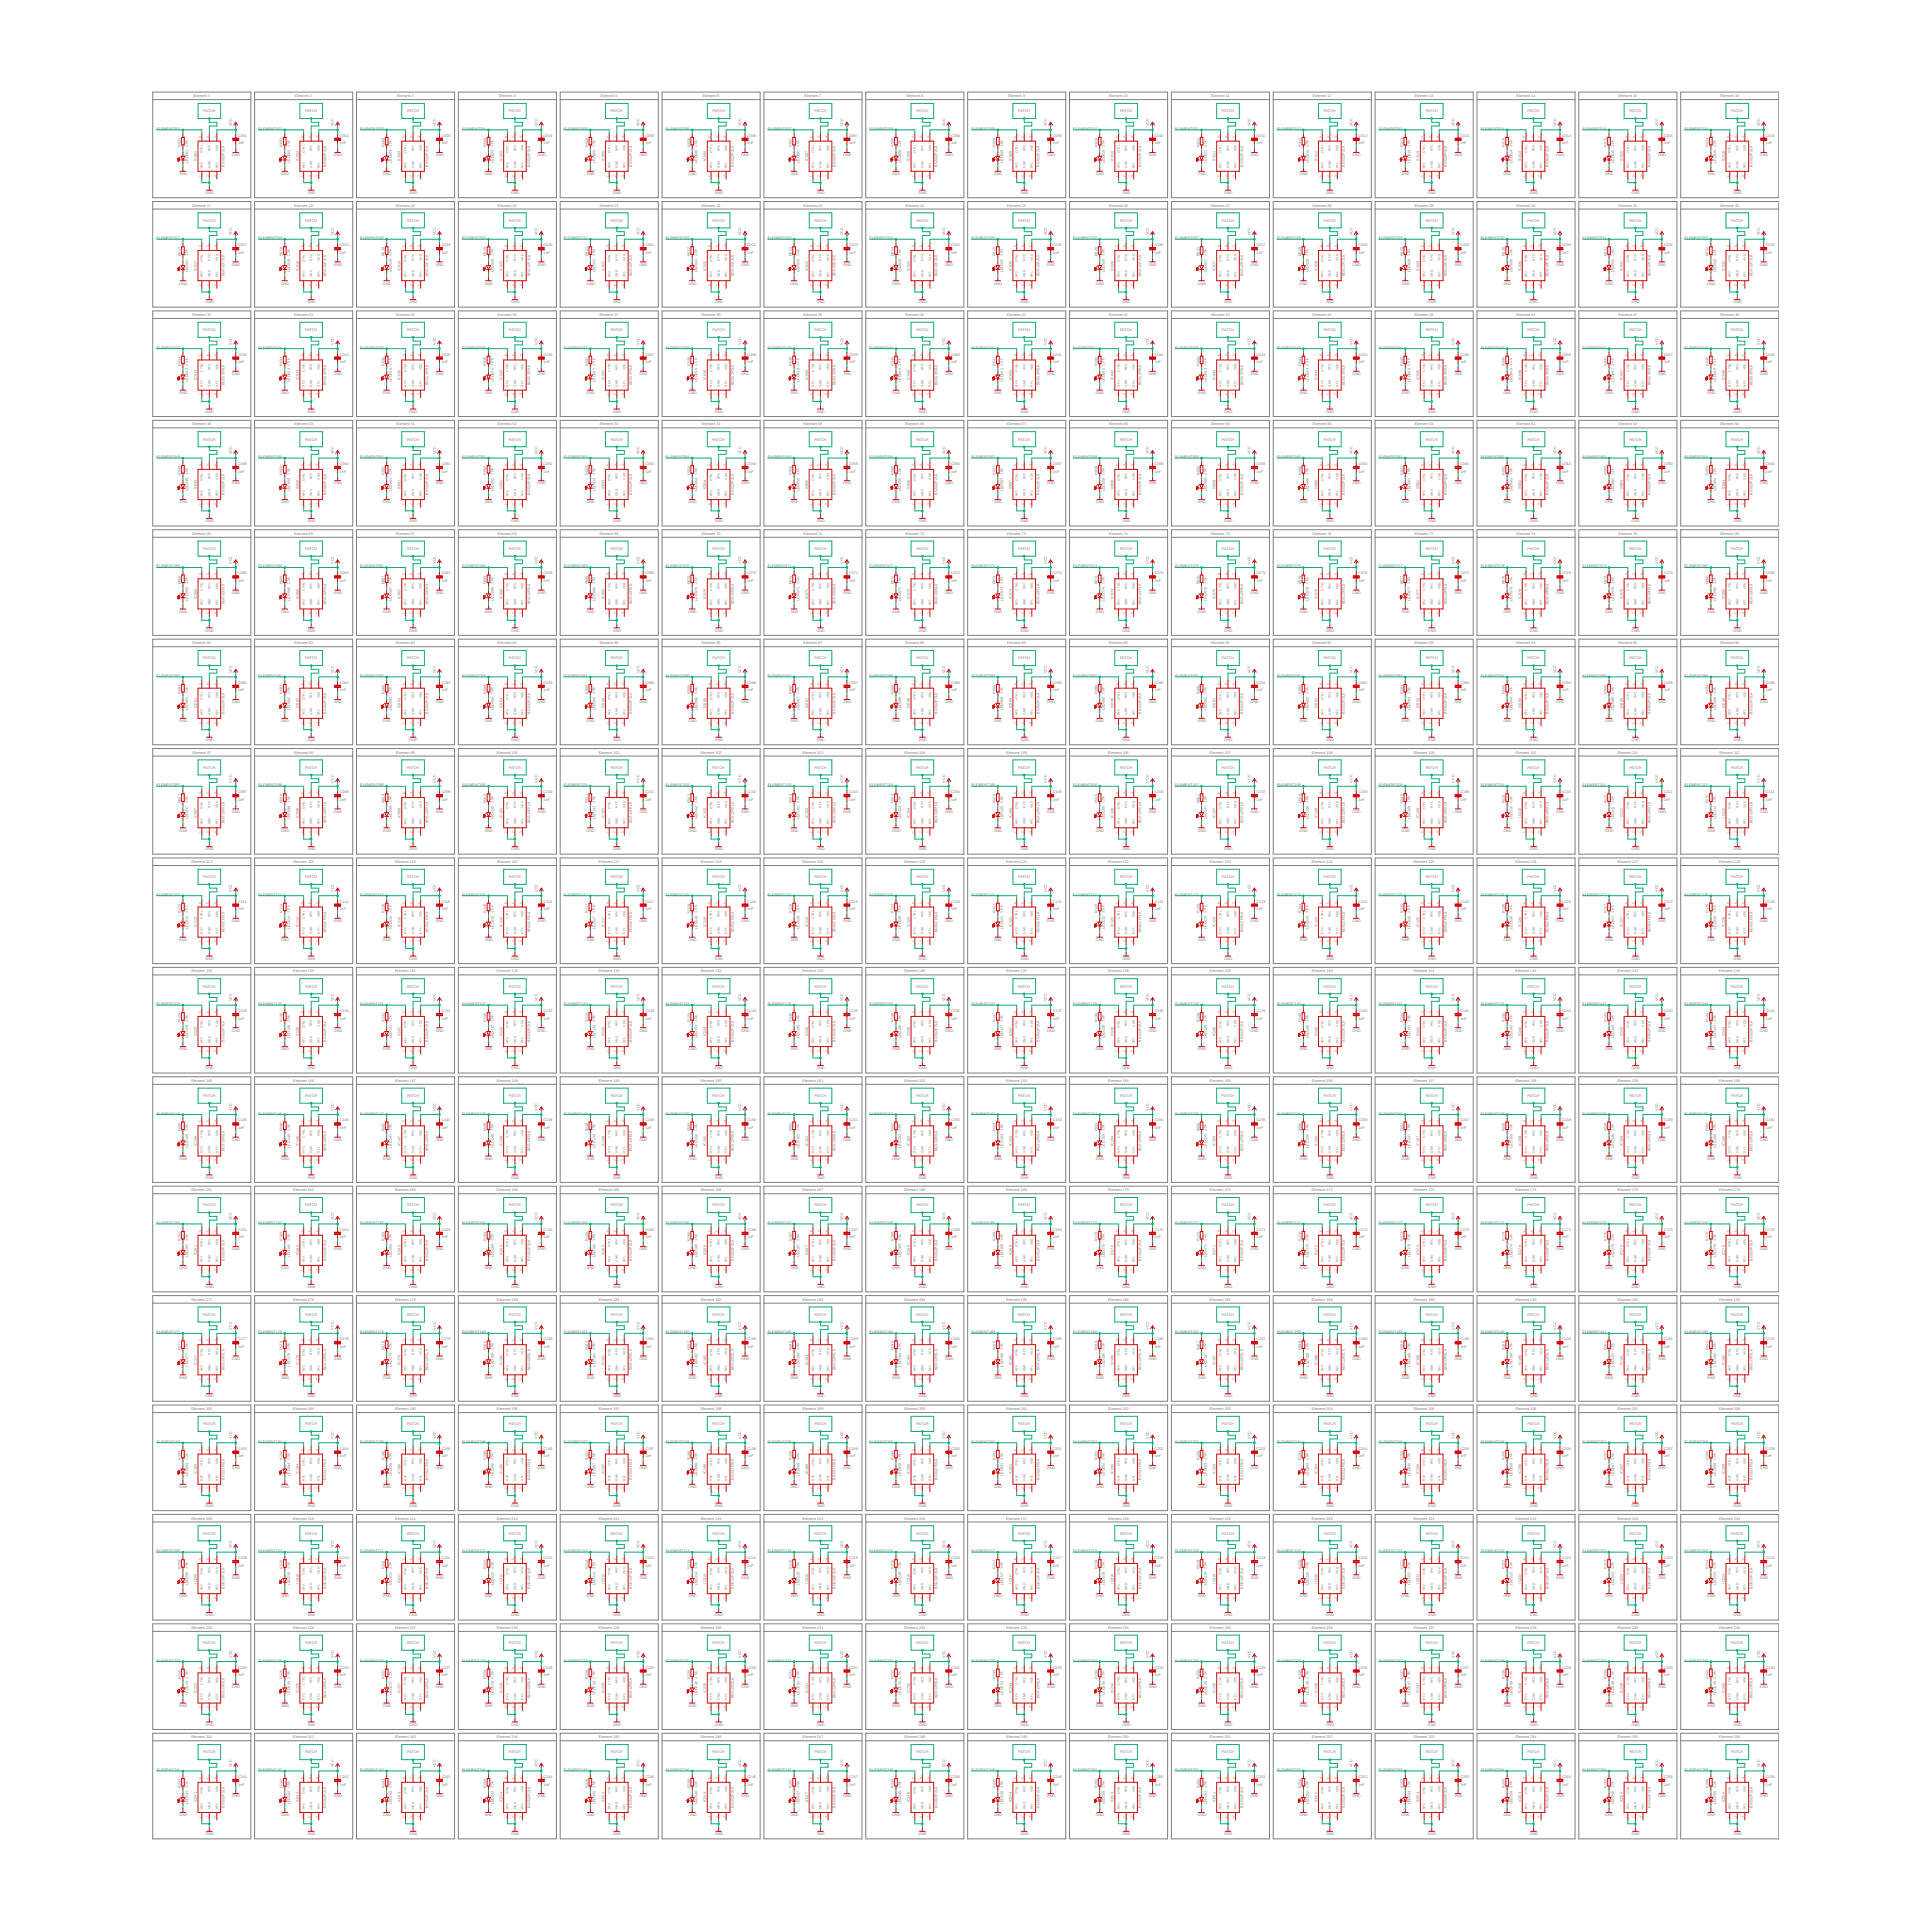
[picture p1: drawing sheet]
<svg xmlns="http://www.w3.org/2000/svg" width="1300mm" height="1300mm" viewBox="0 0 1300 1300" stroke-linecap="round" stroke-linejoin="round" font-family="sans-serif">
<defs><g id="words">
<g font-size="2.5" fill="#808080">
<text x="130" y="65">Element 1</text>
<text x="199" y="65">Element 2</text>
<text x="267" y="65">Element 3</text>
<text x="336" y="65">Element 4</text>
<text x="405" y="65">Element 5</text>
<text x="473" y="65">Element 6</text>
<text x="542" y="65">Element 7</text>
<text x="610" y="65">Element 8</text>
<text x="679" y="65">Element 9</text>
<text x="747" y="65">Element 10</text>
<text x="815" y="65">Element 11</text>
<text x="884" y="65">Element 12</text>
<text x="952" y="65">Element 13</text>
<text x="1021" y="65">Element 14</text>
<text x="1090" y="65">Element 15</text>
<text x="1158" y="65">Element 16</text>
<text x="137" y="76">PATCH</text>
<text x="205" y="76">PATCH</text>
<text x="274" y="76">PATCH</text>
<text x="343" y="76">PATCH</text>
<text x="411" y="76">PATCH</text>
<text x="480" y="76">PATCH</text>
<text x="548" y="76">PATCH</text>
<text x="617" y="76">PATCH</text>
<text x="685" y="76">PATCH</text>
<text x="754" y="76">PATCH</text>
<text x="823" y="76">PATCH</text>
<text x="891" y="76">PATCH</text>
<text x="960" y="76">PATCH</text>
<text x="1028" y="76">PATCH</text>
<text x="1097" y="76">PATCH</text>
<text x="1166" y="76">PATCH</text>
<text x="105" y="87">ELEMENT001</text>
<text x="156" y="85" transform="rotate(-90 156 85)">VCC</text>
<text x="174" y="87">ELEMENT002</text>
<text x="225" y="85" transform="rotate(-90 225 85)">VCC</text>
<text x="243" y="87">ELEMENT003</text>
<text x="293" y="85" transform="rotate(-90 293 85)">VCC</text>
<text x="311" y="87">ELEMENT004</text>
<text x="362" y="85" transform="rotate(-90 362 85)">VCC</text>
<text x="380" y="87">ELEMENT005</text>
<text x="430" y="85" transform="rotate(-90 430 85)">VCC</text>
<text x="448" y="87">ELEMENT006</text>
<text x="499" y="85" transform="rotate(-90 499 85)">VCC</text>
<text x="517" y="87">ELEMENT007</text>
<text x="568" y="85" transform="rotate(-90 568 85)">VCC</text>
<text x="585" y="87">ELEMENT008</text>
<text x="636" y="85" transform="rotate(-90 636 85)">VCC</text>
<text x="654" y="87">ELEMENT009</text>
<text x="705" y="85" transform="rotate(-90 705 85)">VCC</text>
<text x="723" y="87">ELEMENT010</text>
<text x="773" y="85" transform="rotate(-90 773 85)">VCC</text>
<text x="791" y="87">ELEMENT011</text>
<text x="842" y="85" transform="rotate(-90 842 85)">VCC</text>
<text x="860" y="87">ELEMENT012</text>
<text x="911" y="85" transform="rotate(-90 911 85)">VCC</text>
<text x="928" y="87">ELEMENT013</text>
<text x="979" y="85" transform="rotate(-90 979 85)">VCC</text>
<text x="997" y="87">ELEMENT014</text>
<text x="1048" y="85" transform="rotate(-90 1048 85)">VCC</text>
<text x="1065" y="87">ELEMENT015</text>
<text x="1116" y="85" transform="rotate(-90 1116 85)">VCC</text>
<text x="1134" y="87">ELEMENT016</text>
<text x="1185" y="85" transform="rotate(-90 1185 85)">VCC</text>
<text x="160" y="92">C001</text>
<text x="229" y="92">C002</text>
<text x="297" y="92">C003</text>
<text x="366" y="92">C004</text>
<text x="435" y="92">C005</text>
<text x="503" y="92">C006</text>
<text x="572" y="92">C007</text>
<text x="640" y="92">C008</text>
<text x="709" y="92">C009</text>
<text x="777" y="92">C010</text>
<text x="846" y="92">C011</text>
<text x="915" y="92">C012</text>
<text x="983" y="92">C013</text>
<text x="1052" y="92">C014</text>
<text x="1120" y="92">C015</text>
<text x="1189" y="92">C016</text>
<text x="122" y="99" transform="rotate(-90 122 99)">R001</text>
<text x="126" y="99" transform="rotate(-90 126 99)">1.5k</text>
<text x="160" y="97">1nF</text>
<text x="190" y="99" transform="rotate(-90 190 99)">R002</text>
<text x="195" y="99" transform="rotate(-90 195 99)">1.5k</text>
<text x="229" y="97">1nF</text>
<text x="259" y="99" transform="rotate(-90 259 99)">R003</text>
<text x="264" y="99" transform="rotate(-90 264 99)">1.5k</text>
<text x="297" y="97">1nF</text>
<text x="327" y="99" transform="rotate(-90 327 99)">R004</text>
<text x="332" y="99" transform="rotate(-90 332 99)">1.5k</text>
<text x="366" y="97">1nF</text>
<text x="396" y="99" transform="rotate(-90 396 99)">R005</text>
<text x="401" y="99" transform="rotate(-90 401 99)">1.5k</text>
<text x="435" y="97">1nF</text>
<text x="465" y="99" transform="rotate(-90 465 99)">R006</text>
<text x="469" y="99" transform="rotate(-90 469 99)">1.5k</text>
<text x="503" y="97">1nF</text>
<text x="533" y="99" transform="rotate(-90 533 99)">R007</text>
<text x="538" y="99" transform="rotate(-90 538 99)">1.5k</text>
<text x="572" y="97">1nF</text>
<text x="602" y="99" transform="rotate(-90 602 99)">R008</text>
<text x="606" y="99" transform="rotate(-90 606 99)">1.5k</text>
<text x="640" y="97">1nF</text>
<text x="670" y="99" transform="rotate(-90 670 99)">R009</text>
<text x="675" y="99" transform="rotate(-90 675 99)">1.5k</text>
<text x="709" y="97">1nF</text>
<text x="739" y="99" transform="rotate(-90 739 99)">R010</text>
<text x="744" y="99" transform="rotate(-90 744 99)">1.5k</text>
<text x="777" y="97">1nF</text>
<text x="807" y="99" transform="rotate(-90 807 99)">R011</text>
<text x="812" y="99" transform="rotate(-90 812 99)">1.5k</text>
<text x="846" y="97">1nF</text>
<text x="876" y="99" transform="rotate(-90 876 99)">R012</text>
<text x="881" y="99" transform="rotate(-90 881 99)">1.5k</text>
<text x="915" y="97">1nF</text>
<text x="945" y="99" transform="rotate(-90 945 99)">R013</text>
<text x="949" y="99" transform="rotate(-90 949 99)">1.5k</text>
<text x="983" y="97">1nF</text>
<text x="1013" y="99" transform="rotate(-90 1013 99)">R014</text>
<text x="1018" y="99" transform="rotate(-90 1018 99)">1.5k</text>
<text x="1052" y="97">1nF</text>
<text x="1082" y="99" transform="rotate(-90 1082 99)">R015</text>
<text x="1087" y="99" transform="rotate(-90 1087 99)">1.5k</text>
<text x="1120" y="97">1nF</text>
<text x="1150" y="99" transform="rotate(-90 1150 99)">R016</text>
<text x="1155" y="99" transform="rotate(-90 1155 99)">1.5k</text>
<text x="1189" y="97">1nF</text>
<text x="156" y="105">GND</text>
<text x="225" y="105">GND</text>
<text x="293" y="105">GND</text>
<text x="362" y="105">GND</text>
<text x="430" y="105">GND</text>
<text x="499" y="105">GND</text>
<text x="568" y="105">GND</text>
<text x="636" y="105">GND</text>
<text x="705" y="105">GND</text>
<text x="773" y="105">GND</text>
<text x="842" y="105">GND</text>
<text x="911" y="105">GND</text>
<text x="979" y="105">GND</text>
<text x="1048" y="105">GND</text>
<text x="1116" y="105">GND</text>
<text x="1185" y="105">GND</text>
<text x="127" y="110" transform="rotate(-90 127 110)">LED001</text>
<text x="133" y="109" transform="rotate(-90 133 109)">IC001</text>
<text x="151" y="112" transform="rotate(-90 151 112)">BGS12P2L6</text>
<text x="195" y="110" transform="rotate(-90 195 110)">LED002</text>
<text x="201" y="109" transform="rotate(-90 201 109)">IC002</text>
<text x="220" y="112" transform="rotate(-90 220 112)">BGS12P2L6</text>
<text x="264" y="110" transform="rotate(-90 264 110)">LED003</text>
<text x="270" y="109" transform="rotate(-90 270 109)">IC003</text>
<text x="288" y="112" transform="rotate(-90 288 112)">BGS12P2L6</text>
<text x="332" y="110" transform="rotate(-90 332 110)">LED004</text>
<text x="338" y="109" transform="rotate(-90 338 109)">IC004</text>
<text x="357" y="112" transform="rotate(-90 357 112)">BGS12P2L6</text>
<text x="401" y="110" transform="rotate(-90 401 110)">LED005</text>
<text x="407" y="109" transform="rotate(-90 407 109)">IC005</text>
<text x="425" y="112" transform="rotate(-90 425 112)">BGS12P2L6</text>
<text x="470" y="110" transform="rotate(-90 470 110)">LED006</text>
<text x="475" y="109" transform="rotate(-90 475 109)">IC006</text>
<text x="494" y="112" transform="rotate(-90 494 112)">BGS12P2L6</text>
<text x="538" y="110" transform="rotate(-90 538 110)">LED007</text>
<text x="544" y="109" transform="rotate(-90 544 109)">IC007</text>
<text x="563" y="112" transform="rotate(-90 563 112)">BGS12P2L6</text>
<text x="607" y="110" transform="rotate(-90 607 110)">LED008</text>
<text x="613" y="109" transform="rotate(-90 613 109)">IC008</text>
<text x="631" y="112" transform="rotate(-90 631 112)">BGS12P2L6</text>
<text x="675" y="110" transform="rotate(-90 675 110)">LED009</text>
<text x="681" y="109" transform="rotate(-90 681 109)">IC009</text>
<text x="700" y="112" transform="rotate(-90 700 112)">BGS12P2L6</text>
<text x="744" y="110" transform="rotate(-90 744 110)">LED010</text>
<text x="750" y="109" transform="rotate(-90 750 109)">IC010</text>
<text x="768" y="112" transform="rotate(-90 768 112)">BGS12P2L6</text>
<text x="812" y="110" transform="rotate(-90 812 110)">LED011</text>
<text x="818" y="108" transform="rotate(-90 818 108)">IC011</text>
<text x="837" y="112" transform="rotate(-90 837 112)">BGS12P2L6</text>
<text x="881" y="110" transform="rotate(-90 881 110)">LED012</text>
<text x="887" y="109" transform="rotate(-90 887 109)">IC012</text>
<text x="905" y="112" transform="rotate(-90 905 112)">BGS12P2L6</text>
<text x="950" y="110" transform="rotate(-90 950 110)">LED013</text>
<text x="955" y="109" transform="rotate(-90 955 109)">IC013</text>
<text x="974" y="112" transform="rotate(-90 974 112)">BGS12P2L6</text>
<text x="1018" y="110" transform="rotate(-90 1018 110)">LED014</text>
<text x="1024" y="109" transform="rotate(-90 1024 109)">IC014</text>
<text x="1043" y="112" transform="rotate(-90 1043 112)">BGS12P2L6</text>
<text x="1087" y="110" transform="rotate(-90 1087 110)">LED015</text>
<text x="1093" y="109" transform="rotate(-90 1093 109)">IC015</text>
<text x="1111" y="112" transform="rotate(-90 1111 112)">BGS12P2L6</text>
<text x="1155" y="110" transform="rotate(-90 1155 110)">LED016</text>
<text x="1161" y="109" transform="rotate(-90 1161 109)">IC016</text>
<text x="1180" y="112" transform="rotate(-90 1180 112)">BGS12P2L6</text>
<text x="121" y="118">GND</text>
<text x="189" y="118">GND</text>
<text x="258" y="118">GND</text>
<text x="326" y="118">GND</text>
<text x="395" y="118">GND</text>
<text x="463" y="118">GND</text>
<text x="532" y="118">GND</text>
<text x="601" y="118">GND</text>
<text x="669" y="118">GND</text>
<text x="738" y="118">GND</text>
<text x="806" y="118">GND</text>
<text x="875" y="118">GND</text>
<text x="944" y="118">GND</text>
<text x="1012" y="118">GND</text>
<text x="1081" y="118">GND</text>
<text x="1149" y="118">GND</text>
<text x="138" y="131">GND</text>
<text x="207" y="131">GND</text>
<text x="276" y="131">GND</text>
<text x="344" y="131">GND</text>
<text x="413" y="131">GND</text>
<text x="481" y="131">GND</text>
<text x="550" y="131">GND</text>
<text x="618" y="131">GND</text>
<text x="687" y="131">GND</text>
<text x="756" y="131">GND</text>
<text x="824" y="131">GND</text>
<text x="893" y="131">GND</text>
<text x="961" y="131">GND</text>
<text x="1030" y="131">GND</text>
<text x="1098" y="131">GND</text>
<text x="1167" y="131">GND</text>
<text x="130" y="139">Element 17</text>
<text x="198" y="139">Element 18</text>
<text x="267" y="139">Element 19</text>
<text x="335" y="139">Element 20</text>
<text x="404" y="139">Element 21</text>
<text x="472" y="139">Element 22</text>
<text x="541" y="139">Element 23</text>
<text x="610" y="139">Element 24</text>
<text x="678" y="139">Element 25</text>
<text x="747" y="139">Element 26</text>
<text x="815" y="139">Element 27</text>
<text x="884" y="139">Element 28</text>
<text x="952" y="139">Element 29</text>
<text x="1021" y="139">Element 30</text>
<text x="1090" y="139">Element 31</text>
<text x="1158" y="139">Element 32</text>
<text x="137" y="149">PATCH</text>
<text x="205" y="149">PATCH</text>
<text x="274" y="149">PATCH</text>
<text x="343" y="149">PATCH</text>
<text x="411" y="149">PATCH</text>
<text x="480" y="149">PATCH</text>
<text x="548" y="149">PATCH</text>
<text x="617" y="149">PATCH</text>
<text x="685" y="149">PATCH</text>
<text x="754" y="149">PATCH</text>
<text x="823" y="149">PATCH</text>
<text x="891" y="149">PATCH</text>
<text x="960" y="149">PATCH</text>
<text x="1028" y="149">PATCH</text>
<text x="1097" y="149">PATCH</text>
<text x="1166" y="149">PATCH</text>
<text x="105" y="161">ELEMENT017</text>
<text x="156" y="159" transform="rotate(-90 156 159)">VCC</text>
<text x="174" y="161">ELEMENT018</text>
<text x="225" y="159" transform="rotate(-90 225 159)">VCC</text>
<text x="243" y="161">ELEMENT019</text>
<text x="293" y="159" transform="rotate(-90 293 159)">VCC</text>
<text x="311" y="161">ELEMENT020</text>
<text x="362" y="159" transform="rotate(-90 362 159)">VCC</text>
<text x="380" y="161">ELEMENT021</text>
<text x="430" y="159" transform="rotate(-90 430 159)">VCC</text>
<text x="448" y="161">ELEMENT022</text>
<text x="499" y="159" transform="rotate(-90 499 159)">VCC</text>
<text x="517" y="161">ELEMENT023</text>
<text x="568" y="159" transform="rotate(-90 568 159)">VCC</text>
<text x="585" y="161">ELEMENT024</text>
<text x="636" y="159" transform="rotate(-90 636 159)">VCC</text>
<text x="654" y="161">ELEMENT025</text>
<text x="705" y="159" transform="rotate(-90 705 159)">VCC</text>
<text x="723" y="161">ELEMENT026</text>
<text x="773" y="159" transform="rotate(-90 773 159)">VCC</text>
<text x="791" y="161">ELEMENT027</text>
<text x="842" y="159" transform="rotate(-90 842 159)">VCC</text>
<text x="860" y="161">ELEMENT028</text>
<text x="911" y="159" transform="rotate(-90 911 159)">VCC</text>
<text x="928" y="161">ELEMENT029</text>
<text x="979" y="159" transform="rotate(-90 979 159)">VCC</text>
<text x="997" y="161">ELEMENT030</text>
<text x="1048" y="159" transform="rotate(-90 1048 159)">VCC</text>
<text x="1065" y="161">ELEMENT031</text>
<text x="1116" y="159" transform="rotate(-90 1116 159)">VCC</text>
<text x="1134" y="161">ELEMENT032</text>
<text x="1185" y="159" transform="rotate(-90 1185 159)">VCC</text>
<text x="160" y="166">C017</text>
<text x="229" y="166">C018</text>
<text x="297" y="166">C019</text>
<text x="366" y="166">C020</text>
<text x="435" y="166">C021</text>
<text x="503" y="166">C022</text>
<text x="572" y="166">C023</text>
<text x="640" y="166">C024</text>
<text x="709" y="166">C025</text>
<text x="777" y="166">C026</text>
<text x="846" y="166">C027</text>
<text x="915" y="166">C028</text>
<text x="983" y="166">C029</text>
<text x="1052" y="166">C030</text>
<text x="1120" y="166">C031</text>
<text x="1189" y="166">C032</text>
<text x="122" y="172" transform="rotate(-90 122 172)">R017</text>
<text x="126" y="172" transform="rotate(-90 126 172)">1.5k</text>
<text x="160" y="171">1nF</text>
<text x="190" y="172" transform="rotate(-90 190 172)">R018</text>
<text x="195" y="172" transform="rotate(-90 195 172)">1.5k</text>
<text x="229" y="171">1nF</text>
<text x="259" y="172" transform="rotate(-90 259 172)">R019</text>
<text x="264" y="172" transform="rotate(-90 264 172)">1.5k</text>
<text x="297" y="171">1nF</text>
<text x="327" y="172" transform="rotate(-90 327 172)">R020</text>
<text x="332" y="172" transform="rotate(-90 332 172)">1.5k</text>
<text x="366" y="171">1nF</text>
<text x="396" y="172" transform="rotate(-90 396 172)">R021</text>
<text x="401" y="172" transform="rotate(-90 401 172)">1.5k</text>
<text x="435" y="171">1nF</text>
<text x="465" y="172" transform="rotate(-90 465 172)">R022</text>
<text x="469" y="172" transform="rotate(-90 469 172)">1.5k</text>
<text x="503" y="171">1nF</text>
<text x="533" y="172" transform="rotate(-90 533 172)">R023</text>
<text x="538" y="172" transform="rotate(-90 538 172)">1.5k</text>
<text x="572" y="171">1nF</text>
<text x="602" y="172" transform="rotate(-90 602 172)">R024</text>
<text x="606" y="172" transform="rotate(-90 606 172)">1.5k</text>
<text x="640" y="171">1nF</text>
<text x="670" y="172" transform="rotate(-90 670 172)">R025</text>
<text x="675" y="172" transform="rotate(-90 675 172)">1.5k</text>
<text x="709" y="171">1nF</text>
<text x="739" y="172" transform="rotate(-90 739 172)">R026</text>
<text x="744" y="172" transform="rotate(-90 744 172)">1.5k</text>
<text x="777" y="171">1nF</text>
<text x="807" y="172" transform="rotate(-90 807 172)">R027</text>
<text x="812" y="172" transform="rotate(-90 812 172)">1.5k</text>
<text x="846" y="171">1nF</text>
<text x="876" y="172" transform="rotate(-90 876 172)">R028</text>
<text x="881" y="172" transform="rotate(-90 881 172)">1.5k</text>
<text x="915" y="171">1nF</text>
<text x="945" y="172" transform="rotate(-90 945 172)">R029</text>
<text x="949" y="172" transform="rotate(-90 949 172)">1.5k</text>
<text x="983" y="171">1nF</text>
<text x="1013" y="172" transform="rotate(-90 1013 172)">R030</text>
<text x="1018" y="172" transform="rotate(-90 1018 172)">1.5k</text>
<text x="1052" y="171">1nF</text>
<text x="1082" y="172" transform="rotate(-90 1082 172)">R031</text>
<text x="1087" y="172" transform="rotate(-90 1087 172)">1.5k</text>
<text x="1120" y="171">1nF</text>
<text x="1150" y="172" transform="rotate(-90 1150 172)">R032</text>
<text x="1155" y="172" transform="rotate(-90 1155 172)">1.5k</text>
<text x="1189" y="171">1nF</text>
<text x="156" y="179">GND</text>
<text x="225" y="179">GND</text>
<text x="293" y="179">GND</text>
<text x="362" y="179">GND</text>
<text x="430" y="179">GND</text>
<text x="499" y="179">GND</text>
<text x="568" y="179">GND</text>
<text x="636" y="179">GND</text>
<text x="705" y="179">GND</text>
<text x="773" y="179">GND</text>
<text x="842" y="179">GND</text>
<text x="911" y="179">GND</text>
<text x="979" y="179">GND</text>
<text x="1048" y="179">GND</text>
<text x="1116" y="179">GND</text>
<text x="1185" y="179">GND</text>
<text x="127" y="183" transform="rotate(-90 127 183)">LED017</text>
<text x="133" y="182" transform="rotate(-90 133 182)">IC017</text>
<text x="151" y="186" transform="rotate(-90 151 186)">BGS12P2L6</text>
<text x="195" y="183" transform="rotate(-90 195 183)">LED018</text>
<text x="201" y="182" transform="rotate(-90 201 182)">IC018</text>
<text x="220" y="186" transform="rotate(-90 220 186)">BGS12P2L6</text>
<text x="264" y="183" transform="rotate(-90 264 183)">LED019</text>
<text x="270" y="182" transform="rotate(-90 270 182)">IC019</text>
<text x="288" y="186" transform="rotate(-90 288 186)">BGS12P2L6</text>
<text x="332" y="183" transform="rotate(-90 332 183)">LED020</text>
<text x="338" y="182" transform="rotate(-90 338 182)">IC020</text>
<text x="357" y="186" transform="rotate(-90 357 186)">BGS12P2L6</text>
<text x="401" y="183" transform="rotate(-90 401 183)">LED021</text>
<text x="407" y="182" transform="rotate(-90 407 182)">IC021</text>
<text x="425" y="186" transform="rotate(-90 425 186)">BGS12P2L6</text>
<text x="470" y="183" transform="rotate(-90 470 183)">LED022</text>
<text x="475" y="182" transform="rotate(-90 475 182)">IC022</text>
<text x="494" y="186" transform="rotate(-90 494 186)">BGS12P2L6</text>
<text x="538" y="183" transform="rotate(-90 538 183)">LED023</text>
<text x="544" y="182" transform="rotate(-90 544 182)">IC023</text>
<text x="563" y="186" transform="rotate(-90 563 186)">BGS12P2L6</text>
<text x="607" y="183" transform="rotate(-90 607 183)">LED024</text>
<text x="613" y="182" transform="rotate(-90 613 182)">IC024</text>
<text x="631" y="186" transform="rotate(-90 631 186)">BGS12P2L6</text>
<text x="675" y="183" transform="rotate(-90 675 183)">LED025</text>
<text x="681" y="182" transform="rotate(-90 681 182)">IC025</text>
<text x="700" y="186" transform="rotate(-90 700 186)">BGS12P2L6</text>
<text x="744" y="183" transform="rotate(-90 744 183)">LED026</text>
<text x="750" y="182" transform="rotate(-90 750 182)">IC026</text>
<text x="768" y="186" transform="rotate(-90 768 186)">BGS12P2L6</text>
<text x="812" y="183" transform="rotate(-90 812 183)">LED027</text>
<text x="818" y="182" transform="rotate(-90 818 182)">IC027</text>
<text x="837" y="186" transform="rotate(-90 837 186)">BGS12P2L6</text>
<text x="881" y="183" transform="rotate(-90 881 183)">LED028</text>
<text x="887" y="182" transform="rotate(-90 887 182)">IC028</text>
<text x="905" y="186" transform="rotate(-90 905 186)">BGS12P2L6</text>
<text x="950" y="183" transform="rotate(-90 950 183)">LED029</text>
<text x="955" y="182" transform="rotate(-90 955 182)">IC029</text>
<text x="974" y="186" transform="rotate(-90 974 186)">BGS12P2L6</text>
<text x="1018" y="183" transform="rotate(-90 1018 183)">LED030</text>
<text x="1024" y="182" transform="rotate(-90 1024 182)">IC030</text>
<text x="1043" y="186" transform="rotate(-90 1043 186)">BGS12P2L6</text>
<text x="1087" y="183" transform="rotate(-90 1087 183)">LED031</text>
<text x="1093" y="182" transform="rotate(-90 1093 182)">IC031</text>
<text x="1111" y="186" transform="rotate(-90 1111 186)">BGS12P2L6</text>
<text x="1155" y="183" transform="rotate(-90 1155 183)">LED032</text>
<text x="1161" y="182" transform="rotate(-90 1161 182)">IC032</text>
<text x="1180" y="186" transform="rotate(-90 1180 186)">BGS12P2L6</text>
<text x="121" y="192">GND</text>
<text x="189" y="192">GND</text>
<text x="258" y="192">GND</text>
<text x="326" y="192">GND</text>
<text x="395" y="192">GND</text>
<text x="463" y="192">GND</text>
<text x="532" y="192">GND</text>
<text x="601" y="192">GND</text>
<text x="669" y="192">GND</text>
<text x="738" y="192">GND</text>
<text x="806" y="192">GND</text>
<text x="875" y="192">GND</text>
<text x="944" y="192">GND</text>
<text x="1012" y="192">GND</text>
<text x="1081" y="192">GND</text>
<text x="1149" y="192">GND</text>
<text x="138" y="204">GND</text>
<text x="207" y="204">GND</text>
<text x="276" y="204">GND</text>
<text x="344" y="204">GND</text>
<text x="413" y="204">GND</text>
<text x="481" y="204">GND</text>
<text x="550" y="204">GND</text>
<text x="618" y="204">GND</text>
<text x="687" y="204">GND</text>
<text x="756" y="204">GND</text>
<text x="824" y="204">GND</text>
<text x="893" y="204">GND</text>
<text x="961" y="204">GND</text>
<text x="1030" y="204">GND</text>
<text x="1098" y="204">GND</text>
<text x="1167" y="204">GND</text>
<text x="130" y="213">Element 33</text>
<text x="198" y="213">Element 34</text>
<text x="267" y="213">Element 35</text>
<text x="335" y="213">Element 36</text>
<text x="404" y="213">Element 37</text>
<text x="472" y="213">Element 38</text>
<text x="541" y="213">Element 39</text>
<text x="610" y="213">Element 40</text>
<text x="678" y="213">Element 41</text>
<text x="747" y="213">Element 42</text>
<text x="815" y="213">Element 43</text>
<text x="884" y="213">Element 44</text>
<text x="952" y="213">Element 45</text>
<text x="1021" y="213">Element 46</text>
<text x="1090" y="213">Element 47</text>
<text x="1158" y="213">Element 48</text>
<text x="137" y="223">PATCH</text>
<text x="205" y="223">PATCH</text>
<text x="274" y="223">PATCH</text>
<text x="343" y="223">PATCH</text>
<text x="411" y="223">PATCH</text>
<text x="480" y="223">PATCH</text>
<text x="548" y="223">PATCH</text>
<text x="617" y="223">PATCH</text>
<text x="685" y="223">PATCH</text>
<text x="754" y="223">PATCH</text>
<text x="823" y="223">PATCH</text>
<text x="891" y="223">PATCH</text>
<text x="960" y="223">PATCH</text>
<text x="1028" y="223">PATCH</text>
<text x="1097" y="223">PATCH</text>
<text x="1166" y="223">PATCH</text>
<text x="156" y="232" transform="rotate(-90 156 232)">VCC</text>
<text x="225" y="232" transform="rotate(-90 225 232)">VCC</text>
<text x="293" y="232" transform="rotate(-90 293 232)">VCC</text>
<text x="362" y="232" transform="rotate(-90 362 232)">VCC</text>
<text x="430" y="232" transform="rotate(-90 430 232)">VCC</text>
<text x="499" y="232" transform="rotate(-90 499 232)">VCC</text>
<text x="568" y="232" transform="rotate(-90 568 232)">VCC</text>
<text x="636" y="232" transform="rotate(-90 636 232)">VCC</text>
<text x="705" y="232" transform="rotate(-90 705 232)">VCC</text>
<text x="773" y="232" transform="rotate(-90 773 232)">VCC</text>
<text x="842" y="232" transform="rotate(-90 842 232)">VCC</text>
<text x="911" y="232" transform="rotate(-90 911 232)">VCC</text>
<text x="979" y="232" transform="rotate(-90 979 232)">VCC</text>
<text x="1048" y="232" transform="rotate(-90 1048 232)">VCC</text>
<text x="1116" y="232" transform="rotate(-90 1116 232)">VCC</text>
<text x="1185" y="232" transform="rotate(-90 1185 232)">VCC</text>
<text x="105" y="235">ELEMENT033</text>
<text x="160" y="239">C033</text>
<text x="174" y="235">ELEMENT034</text>
<text x="229" y="239">C034</text>
<text x="243" y="235">ELEMENT035</text>
<text x="297" y="239">C035</text>
<text x="311" y="235">ELEMENT036</text>
<text x="366" y="239">C036</text>
<text x="380" y="235">ELEMENT037</text>
<text x="435" y="239">C037</text>
<text x="448" y="235">ELEMENT038</text>
<text x="503" y="239">C038</text>
<text x="517" y="235">ELEMENT039</text>
<text x="572" y="239">C039</text>
<text x="585" y="235">ELEMENT040</text>
<text x="640" y="239">C040</text>
<text x="654" y="235">ELEMENT041</text>
<text x="709" y="239">C041</text>
<text x="723" y="235">ELEMENT042</text>
<text x="777" y="239">C042</text>
<text x="791" y="235">ELEMENT043</text>
<text x="846" y="239">C043</text>
<text x="860" y="235">ELEMENT044</text>
<text x="915" y="239">C044</text>
<text x="928" y="235">ELEMENT045</text>
<text x="983" y="239">C045</text>
<text x="997" y="235">ELEMENT046</text>
<text x="1052" y="239">C046</text>
<text x="1065" y="235">ELEMENT047</text>
<text x="1120" y="239">C047</text>
<text x="1134" y="235">ELEMENT048</text>
<text x="1189" y="239">C048</text>
<text x="160" y="244">1nF</text>
<text x="229" y="244">1nF</text>
<text x="297" y="244">1nF</text>
<text x="366" y="244">1nF</text>
<text x="435" y="244">1nF</text>
<text x="503" y="244">1nF</text>
<text x="572" y="244">1nF</text>
<text x="640" y="244">1nF</text>
<text x="709" y="244">1nF</text>
<text x="777" y="244">1nF</text>
<text x="846" y="244">1nF</text>
<text x="915" y="244">1nF</text>
<text x="983" y="244">1nF</text>
<text x="1052" y="244">1nF</text>
<text x="1120" y="244">1nF</text>
<text x="1189" y="244">1nF</text>
<text x="122" y="246" transform="rotate(-90 122 246)">R033</text>
<text x="126" y="246" transform="rotate(-90 126 246)">1.5k</text>
<text x="190" y="246" transform="rotate(-90 190 246)">R034</text>
<text x="195" y="246" transform="rotate(-90 195 246)">1.5k</text>
<text x="259" y="246" transform="rotate(-90 259 246)">R035</text>
<text x="264" y="246" transform="rotate(-90 264 246)">1.5k</text>
<text x="327" y="246" transform="rotate(-90 327 246)">R036</text>
<text x="332" y="246" transform="rotate(-90 332 246)">1.5k</text>
<text x="396" y="246" transform="rotate(-90 396 246)">R037</text>
<text x="401" y="246" transform="rotate(-90 401 246)">1.5k</text>
<text x="465" y="246" transform="rotate(-90 465 246)">R038</text>
<text x="469" y="246" transform="rotate(-90 469 246)">1.5k</text>
<text x="533" y="246" transform="rotate(-90 533 246)">R039</text>
<text x="538" y="246" transform="rotate(-90 538 246)">1.5k</text>
<text x="602" y="246" transform="rotate(-90 602 246)">R040</text>
<text x="606" y="246" transform="rotate(-90 606 246)">1.5k</text>
<text x="670" y="246" transform="rotate(-90 670 246)">R041</text>
<text x="675" y="246" transform="rotate(-90 675 246)">1.5k</text>
<text x="739" y="246" transform="rotate(-90 739 246)">R042</text>
<text x="744" y="246" transform="rotate(-90 744 246)">1.5k</text>
<text x="807" y="246" transform="rotate(-90 807 246)">R043</text>
<text x="812" y="246" transform="rotate(-90 812 246)">1.5k</text>
<text x="876" y="246" transform="rotate(-90 876 246)">R044</text>
<text x="881" y="246" transform="rotate(-90 881 246)">1.5k</text>
<text x="945" y="246" transform="rotate(-90 945 246)">R045</text>
<text x="949" y="246" transform="rotate(-90 949 246)">1.5k</text>
<text x="1013" y="246" transform="rotate(-90 1013 246)">R046</text>
<text x="1018" y="246" transform="rotate(-90 1018 246)">1.5k</text>
<text x="1082" y="246" transform="rotate(-90 1082 246)">R047</text>
<text x="1087" y="246" transform="rotate(-90 1087 246)">1.5k</text>
<text x="1150" y="246" transform="rotate(-90 1150 246)">R048</text>
<text x="1155" y="246" transform="rotate(-90 1155 246)">1.5k</text>
<text x="127" y="257" transform="rotate(-90 127 257)">LED033</text>
<text x="133" y="256" transform="rotate(-90 133 256)">IC033</text>
<text x="156" y="252">GND</text>
<text x="195" y="257" transform="rotate(-90 195 257)">LED034</text>
<text x="201" y="256" transform="rotate(-90 201 256)">IC034</text>
<text x="225" y="252">GND</text>
<text x="264" y="257" transform="rotate(-90 264 257)">LED035</text>
<text x="270" y="256" transform="rotate(-90 270 256)">IC035</text>
<text x="293" y="252">GND</text>
<text x="332" y="257" transform="rotate(-90 332 257)">LED036</text>
<text x="338" y="256" transform="rotate(-90 338 256)">IC036</text>
<text x="362" y="252">GND</text>
<text x="401" y="257" transform="rotate(-90 401 257)">LED037</text>
<text x="407" y="256" transform="rotate(-90 407 256)">IC037</text>
<text x="430" y="252">GND</text>
<text x="470" y="257" transform="rotate(-90 470 257)">LED038</text>
<text x="475" y="256" transform="rotate(-90 475 256)">IC038</text>
<text x="499" y="252">GND</text>
<text x="538" y="257" transform="rotate(-90 538 257)">LED039</text>
<text x="544" y="256" transform="rotate(-90 544 256)">IC039</text>
<text x="568" y="252">GND</text>
<text x="607" y="257" transform="rotate(-90 607 257)">LED040</text>
<text x="613" y="256" transform="rotate(-90 613 256)">IC040</text>
<text x="636" y="252">GND</text>
<text x="675" y="257" transform="rotate(-90 675 257)">LED041</text>
<text x="681" y="256" transform="rotate(-90 681 256)">IC041</text>
<text x="705" y="252">GND</text>
<text x="744" y="257" transform="rotate(-90 744 257)">LED042</text>
<text x="750" y="256" transform="rotate(-90 750 256)">IC042</text>
<text x="773" y="252">GND</text>
<text x="812" y="257" transform="rotate(-90 812 257)">LED043</text>
<text x="818" y="256" transform="rotate(-90 818 256)">IC043</text>
<text x="842" y="252">GND</text>
<text x="881" y="257" transform="rotate(-90 881 257)">LED044</text>
<text x="887" y="256" transform="rotate(-90 887 256)">IC044</text>
<text x="911" y="252">GND</text>
<text x="950" y="257" transform="rotate(-90 950 257)">LED045</text>
<text x="955" y="256" transform="rotate(-90 955 256)">IC045</text>
<text x="979" y="252">GND</text>
<text x="1018" y="257" transform="rotate(-90 1018 257)">LED046</text>
<text x="1024" y="256" transform="rotate(-90 1024 256)">IC046</text>
<text x="1048" y="252">GND</text>
<text x="1087" y="257" transform="rotate(-90 1087 257)">LED047</text>
<text x="1093" y="256" transform="rotate(-90 1093 256)">IC047</text>
<text x="1116" y="252">GND</text>
<text x="1155" y="257" transform="rotate(-90 1155 257)">LED048</text>
<text x="1161" y="256" transform="rotate(-90 1161 256)">IC048</text>
<text x="1185" y="252">GND</text>
<text x="151" y="259" transform="rotate(-90 151 259)">BGS12P2L6</text>
<text x="220" y="259" transform="rotate(-90 220 259)">BGS12P2L6</text>
<text x="288" y="259" transform="rotate(-90 288 259)">BGS12P2L6</text>
<text x="357" y="259" transform="rotate(-90 357 259)">BGS12P2L6</text>
<text x="425" y="259" transform="rotate(-90 425 259)">BGS12P2L6</text>
<text x="494" y="259" transform="rotate(-90 494 259)">BGS12P2L6</text>
<text x="563" y="259" transform="rotate(-90 563 259)">BGS12P2L6</text>
<text x="631" y="259" transform="rotate(-90 631 259)">BGS12P2L6</text>
<text x="700" y="259" transform="rotate(-90 700 259)">BGS12P2L6</text>
<text x="768" y="259" transform="rotate(-90 768 259)">BGS12P2L6</text>
<text x="837" y="259" transform="rotate(-90 837 259)">BGS12P2L6</text>
<text x="905" y="259" transform="rotate(-90 905 259)">BGS12P2L6</text>
<text x="974" y="259" transform="rotate(-90 974 259)">BGS12P2L6</text>
<text x="1043" y="259" transform="rotate(-90 1043 259)">BGS12P2L6</text>
<text x="1111" y="259" transform="rotate(-90 1111 259)">BGS12P2L6</text>
<text x="1180" y="259" transform="rotate(-90 1180 259)">BGS12P2L6</text>
<text x="121" y="265">GND</text>
<text x="189" y="265">GND</text>
<text x="258" y="265">GND</text>
<text x="326" y="265">GND</text>
<text x="395" y="265">GND</text>
<text x="463" y="265">GND</text>
<text x="532" y="265">GND</text>
<text x="601" y="265">GND</text>
<text x="669" y="265">GND</text>
<text x="738" y="265">GND</text>
<text x="806" y="265">GND</text>
<text x="875" y="265">GND</text>
<text x="944" y="265">GND</text>
<text x="1012" y="265">GND</text>
<text x="1081" y="265">GND</text>
<text x="1149" y="265">GND</text>
<text x="138" y="278">GND</text>
<text x="207" y="278">GND</text>
<text x="276" y="278">GND</text>
<text x="344" y="278">GND</text>
<text x="413" y="278">GND</text>
<text x="481" y="278">GND</text>
<text x="550" y="278">GND</text>
<text x="618" y="278">GND</text>
<text x="687" y="278">GND</text>
<text x="756" y="278">GND</text>
<text x="824" y="278">GND</text>
<text x="893" y="278">GND</text>
<text x="961" y="278">GND</text>
<text x="1030" y="278">GND</text>
<text x="1098" y="278">GND</text>
<text x="1167" y="278">GND</text>
<text x="130" y="286">Element 49</text>
<text x="198" y="286">Element 50</text>
<text x="267" y="286">Element 51</text>
<text x="335" y="286">Element 52</text>
<text x="404" y="286">Element 53</text>
<text x="472" y="286">Element 54</text>
<text x="541" y="286">Element 55</text>
<text x="610" y="286">Element 56</text>
<text x="678" y="286">Element 57</text>
<text x="747" y="286">Element 58</text>
<text x="815" y="286">Element 59</text>
<text x="884" y="286">Element 60</text>
<text x="952" y="286">Element 61</text>
<text x="1021" y="286">Element 62</text>
<text x="1090" y="286">Element 63</text>
<text x="1158" y="286">Element 64</text>
<text x="137" y="297">PATCH</text>
<text x="205" y="297">PATCH</text>
<text x="274" y="297">PATCH</text>
<text x="343" y="297">PATCH</text>
<text x="411" y="297">PATCH</text>
<text x="480" y="297">PATCH</text>
<text x="548" y="297">PATCH</text>
<text x="617" y="297">PATCH</text>
<text x="685" y="297">PATCH</text>
<text x="754" y="297">PATCH</text>
<text x="823" y="297">PATCH</text>
<text x="891" y="297">PATCH</text>
<text x="960" y="297">PATCH</text>
<text x="1028" y="297">PATCH</text>
<text x="1097" y="297">PATCH</text>
<text x="1166" y="297">PATCH</text>
<text x="156" y="306" transform="rotate(-90 156 306)">VCC</text>
<text x="225" y="306" transform="rotate(-90 225 306)">VCC</text>
<text x="293" y="306" transform="rotate(-90 293 306)">VCC</text>
<text x="362" y="306" transform="rotate(-90 362 306)">VCC</text>
<text x="430" y="306" transform="rotate(-90 430 306)">VCC</text>
<text x="499" y="306" transform="rotate(-90 499 306)">VCC</text>
<text x="568" y="306" transform="rotate(-90 568 306)">VCC</text>
<text x="636" y="306" transform="rotate(-90 636 306)">VCC</text>
<text x="705" y="306" transform="rotate(-90 705 306)">VCC</text>
<text x="773" y="306" transform="rotate(-90 773 306)">VCC</text>
<text x="842" y="306" transform="rotate(-90 842 306)">VCC</text>
<text x="911" y="306" transform="rotate(-90 911 306)">VCC</text>
<text x="979" y="306" transform="rotate(-90 979 306)">VCC</text>
<text x="1048" y="306" transform="rotate(-90 1048 306)">VCC</text>
<text x="1116" y="306" transform="rotate(-90 1116 306)">VCC</text>
<text x="1185" y="306" transform="rotate(-90 1185 306)">VCC</text>
<text x="105" y="308">ELEMENT049</text>
<text x="174" y="308">ELEMENT050</text>
<text x="243" y="308">ELEMENT051</text>
<text x="311" y="308">ELEMENT052</text>
<text x="380" y="308">ELEMENT053</text>
<text x="448" y="308">ELEMENT054</text>
<text x="517" y="308">ELEMENT055</text>
<text x="585" y="308">ELEMENT056</text>
<text x="654" y="308">ELEMENT057</text>
<text x="723" y="308">ELEMENT058</text>
<text x="791" y="308">ELEMENT059</text>
<text x="860" y="308">ELEMENT060</text>
<text x="928" y="308">ELEMENT061</text>
<text x="997" y="308">ELEMENT062</text>
<text x="1065" y="308">ELEMENT063</text>
<text x="1134" y="308">ELEMENT064</text>
<text x="160" y="313">C049</text>
<text x="229" y="313">C050</text>
<text x="297" y="313">C051</text>
<text x="366" y="313">C052</text>
<text x="435" y="313">C053</text>
<text x="503" y="313">C054</text>
<text x="572" y="313">C055</text>
<text x="640" y="313">C056</text>
<text x="709" y="313">C057</text>
<text x="777" y="313">C058</text>
<text x="846" y="313">C059</text>
<text x="915" y="313">C060</text>
<text x="983" y="313">C061</text>
<text x="1052" y="313">C062</text>
<text x="1120" y="313">C063</text>
<text x="1189" y="313">C064</text>
<text x="122" y="320" transform="rotate(-90 122 320)">R049</text>
<text x="126" y="320" transform="rotate(-90 126 320)">1.5k</text>
<text x="160" y="318">1nF</text>
<text x="190" y="320" transform="rotate(-90 190 320)">R050</text>
<text x="195" y="320" transform="rotate(-90 195 320)">1.5k</text>
<text x="229" y="318">1nF</text>
<text x="259" y="320" transform="rotate(-90 259 320)">R051</text>
<text x="264" y="320" transform="rotate(-90 264 320)">1.5k</text>
<text x="297" y="318">1nF</text>
<text x="327" y="320" transform="rotate(-90 327 320)">R052</text>
<text x="332" y="320" transform="rotate(-90 332 320)">1.5k</text>
<text x="366" y="318">1nF</text>
<text x="396" y="320" transform="rotate(-90 396 320)">R053</text>
<text x="401" y="320" transform="rotate(-90 401 320)">1.5k</text>
<text x="435" y="318">1nF</text>
<text x="465" y="320" transform="rotate(-90 465 320)">R054</text>
<text x="469" y="320" transform="rotate(-90 469 320)">1.5k</text>
<text x="503" y="318">1nF</text>
<text x="533" y="320" transform="rotate(-90 533 320)">R055</text>
<text x="538" y="320" transform="rotate(-90 538 320)">1.5k</text>
<text x="572" y="318">1nF</text>
<text x="602" y="320" transform="rotate(-90 602 320)">R056</text>
<text x="606" y="320" transform="rotate(-90 606 320)">1.5k</text>
<text x="640" y="318">1nF</text>
<text x="670" y="320" transform="rotate(-90 670 320)">R057</text>
<text x="675" y="320" transform="rotate(-90 675 320)">1.5k</text>
<text x="709" y="318">1nF</text>
<text x="739" y="320" transform="rotate(-90 739 320)">R058</text>
<text x="744" y="320" transform="rotate(-90 744 320)">1.5k</text>
<text x="777" y="318">1nF</text>
<text x="807" y="320" transform="rotate(-90 807 320)">R059</text>
<text x="812" y="320" transform="rotate(-90 812 320)">1.5k</text>
<text x="846" y="318">1nF</text>
<text x="876" y="320" transform="rotate(-90 876 320)">R060</text>
<text x="881" y="320" transform="rotate(-90 881 320)">1.5k</text>
<text x="915" y="318">1nF</text>
<text x="945" y="320" transform="rotate(-90 945 320)">R061</text>
<text x="949" y="320" transform="rotate(-90 949 320)">1.5k</text>
<text x="983" y="318">1nF</text>
<text x="1013" y="320" transform="rotate(-90 1013 320)">R062</text>
<text x="1018" y="320" transform="rotate(-90 1018 320)">1.5k</text>
<text x="1052" y="318">1nF</text>
<text x="1082" y="320" transform="rotate(-90 1082 320)">R063</text>
<text x="1087" y="320" transform="rotate(-90 1087 320)">1.5k</text>
<text x="1120" y="318">1nF</text>
<text x="1150" y="320" transform="rotate(-90 1150 320)">R064</text>
<text x="1155" y="320" transform="rotate(-90 1155 320)">1.5k</text>
<text x="1189" y="318">1nF</text>
<text x="133" y="329" transform="rotate(-90 133 329)">IC049</text>
<text x="156" y="326">GND</text>
<text x="201" y="329" transform="rotate(-90 201 329)">IC050</text>
<text x="225" y="326">GND</text>
<text x="270" y="329" transform="rotate(-90 270 329)">IC051</text>
<text x="293" y="326">GND</text>
<text x="338" y="329" transform="rotate(-90 338 329)">IC052</text>
<text x="362" y="326">GND</text>
<text x="407" y="329" transform="rotate(-90 407 329)">IC053</text>
<text x="430" y="326">GND</text>
<text x="475" y="329" transform="rotate(-90 475 329)">IC054</text>
<text x="499" y="326">GND</text>
<text x="544" y="329" transform="rotate(-90 544 329)">IC055</text>
<text x="568" y="326">GND</text>
<text x="613" y="329" transform="rotate(-90 613 329)">IC056</text>
<text x="636" y="326">GND</text>
<text x="681" y="329" transform="rotate(-90 681 329)">IC057</text>
<text x="705" y="326">GND</text>
<text x="750" y="329" transform="rotate(-90 750 329)">IC058</text>
<text x="773" y="326">GND</text>
<text x="818" y="329" transform="rotate(-90 818 329)">IC059</text>
<text x="842" y="326">GND</text>
<text x="887" y="329" transform="rotate(-90 887 329)">IC060</text>
<text x="911" y="326">GND</text>
<text x="955" y="329" transform="rotate(-90 955 329)">IC061</text>
<text x="979" y="326">GND</text>
<text x="1024" y="329" transform="rotate(-90 1024 329)">IC062</text>
<text x="1048" y="326">GND</text>
<text x="1093" y="329" transform="rotate(-90 1093 329)">IC063</text>
<text x="1116" y="326">GND</text>
<text x="1161" y="329" transform="rotate(-90 1161 329)">IC064</text>
<text x="1185" y="326">GND</text>
<text x="127" y="331" transform="rotate(-90 127 331)">LED049</text>
<text x="151" y="333" transform="rotate(-90 151 333)">BGS12P2L6</text>
<text x="195" y="331" transform="rotate(-90 195 331)">LED050</text>
<text x="220" y="333" transform="rotate(-90 220 333)">BGS12P2L6</text>
<text x="264" y="331" transform="rotate(-90 264 331)">LED051</text>
<text x="288" y="333" transform="rotate(-90 288 333)">BGS12P2L6</text>
<text x="332" y="331" transform="rotate(-90 332 331)">LED052</text>
<text x="357" y="333" transform="rotate(-90 357 333)">BGS12P2L6</text>
<text x="401" y="331" transform="rotate(-90 401 331)">LED053</text>
<text x="425" y="333" transform="rotate(-90 425 333)">BGS12P2L6</text>
<text x="470" y="331" transform="rotate(-90 470 331)">LED054</text>
<text x="494" y="333" transform="rotate(-90 494 333)">BGS12P2L6</text>
<text x="538" y="331" transform="rotate(-90 538 331)">LED055</text>
<text x="563" y="333" transform="rotate(-90 563 333)">BGS12P2L6</text>
<text x="607" y="331" transform="rotate(-90 607 331)">LED056</text>
<text x="631" y="333" transform="rotate(-90 631 333)">BGS12P2L6</text>
<text x="675" y="331" transform="rotate(-90 675 331)">LED057</text>
<text x="700" y="333" transform="rotate(-90 700 333)">BGS12P2L6</text>
<text x="744" y="331" transform="rotate(-90 744 331)">LED058</text>
<text x="768" y="333" transform="rotate(-90 768 333)">BGS12P2L6</text>
<text x="812" y="331" transform="rotate(-90 812 331)">LED059</text>
<text x="837" y="333" transform="rotate(-90 837 333)">BGS12P2L6</text>
<text x="881" y="331" transform="rotate(-90 881 331)">LED060</text>
<text x="905" y="333" transform="rotate(-90 905 333)">BGS12P2L6</text>
<text x="950" y="331" transform="rotate(-90 950 331)">LED061</text>
<text x="974" y="333" transform="rotate(-90 974 333)">BGS12P2L6</text>
<text x="1018" y="331" transform="rotate(-90 1018 331)">LED062</text>
<text x="1043" y="333" transform="rotate(-90 1043 333)">BGS12P2L6</text>
<text x="1087" y="331" transform="rotate(-90 1087 331)">LED063</text>
<text x="1111" y="333" transform="rotate(-90 1111 333)">BGS12P2L6</text>
<text x="1155" y="331" transform="rotate(-90 1155 331)">LED064</text>
<text x="1180" y="333" transform="rotate(-90 1180 333)">BGS12P2L6</text>
<text x="121" y="339">GND</text>
<text x="189" y="339">GND</text>
<text x="258" y="339">GND</text>
<text x="326" y="339">GND</text>
<text x="395" y="339">GND</text>
<text x="463" y="339">GND</text>
<text x="532" y="339">GND</text>
<text x="601" y="339">GND</text>
<text x="669" y="339">GND</text>
<text x="738" y="339">GND</text>
<text x="806" y="339">GND</text>
<text x="875" y="339">GND</text>
<text x="944" y="339">GND</text>
<text x="1012" y="339">GND</text>
<text x="1081" y="339">GND</text>
<text x="1149" y="339">GND</text>
<text x="138" y="352">GND</text>
<text x="207" y="352">GND</text>
<text x="276" y="352">GND</text>
<text x="344" y="352">GND</text>
<text x="413" y="352">GND</text>
<text x="481" y="352">GND</text>
<text x="550" y="352">GND</text>
<text x="618" y="352">GND</text>
<text x="687" y="352">GND</text>
<text x="756" y="352">GND</text>
<text x="824" y="352">GND</text>
<text x="893" y="352">GND</text>
<text x="961" y="352">GND</text>
<text x="1030" y="352">GND</text>
<text x="1098" y="352">GND</text>
<text x="1167" y="352">GND</text>
<text x="130" y="360">Element 65</text>
<text x="198" y="360">Element 66</text>
<text x="267" y="360">Element 67</text>
<text x="335" y="360">Element 68</text>
<text x="404" y="360">Element 69</text>
<text x="472" y="360">Element 70</text>
<text x="541" y="360">Element 71</text>
<text x="610" y="360">Element 72</text>
<text x="678" y="360">Element 73</text>
<text x="747" y="360">Element 74</text>
<text x="815" y="360">Element 75</text>
<text x="884" y="360">Element 76</text>
<text x="952" y="360">Element 77</text>
<text x="1021" y="360">Element 78</text>
<text x="1090" y="360">Element 79</text>
<text x="1158" y="360">Element 80</text>
<text x="137" y="370">PATCH</text>
<text x="205" y="370">PATCH</text>
<text x="274" y="370">PATCH</text>
<text x="343" y="370">PATCH</text>
<text x="411" y="370">PATCH</text>
<text x="480" y="370">PATCH</text>
<text x="548" y="370">PATCH</text>
<text x="617" y="370">PATCH</text>
<text x="685" y="370">PATCH</text>
<text x="754" y="370">PATCH</text>
<text x="823" y="370">PATCH</text>
<text x="891" y="370">PATCH</text>
<text x="960" y="370">PATCH</text>
<text x="1028" y="370">PATCH</text>
<text x="1097" y="370">PATCH</text>
<text x="1166" y="370">PATCH</text>
<text x="105" y="382">ELEMENT065</text>
<text x="156" y="379" transform="rotate(-90 156 379)">VCC</text>
<text x="174" y="382">ELEMENT066</text>
<text x="225" y="379" transform="rotate(-90 225 379)">VCC</text>
<text x="243" y="382">ELEMENT067</text>
<text x="293" y="379" transform="rotate(-90 293 379)">VCC</text>
<text x="311" y="382">ELEMENT068</text>
<text x="362" y="379" transform="rotate(-90 362 379)">VCC</text>
<text x="380" y="382">ELEMENT069</text>
<text x="430" y="379" transform="rotate(-90 430 379)">VCC</text>
<text x="448" y="382">ELEMENT070</text>
<text x="499" y="379" transform="rotate(-90 499 379)">VCC</text>
<text x="517" y="382">ELEMENT071</text>
<text x="568" y="379" transform="rotate(-90 568 379)">VCC</text>
<text x="585" y="382">ELEMENT072</text>
<text x="636" y="379" transform="rotate(-90 636 379)">VCC</text>
<text x="654" y="382">ELEMENT073</text>
<text x="705" y="379" transform="rotate(-90 705 379)">VCC</text>
<text x="723" y="382">ELEMENT074</text>
<text x="773" y="379" transform="rotate(-90 773 379)">VCC</text>
<text x="791" y="382">ELEMENT075</text>
<text x="842" y="379" transform="rotate(-90 842 379)">VCC</text>
<text x="860" y="382">ELEMENT076</text>
<text x="911" y="379" transform="rotate(-90 911 379)">VCC</text>
<text x="928" y="382">ELEMENT077</text>
<text x="979" y="379" transform="rotate(-90 979 379)">VCC</text>
<text x="997" y="382">ELEMENT078</text>
<text x="1048" y="379" transform="rotate(-90 1048 379)">VCC</text>
<text x="1065" y="382">ELEMENT079</text>
<text x="1116" y="379" transform="rotate(-90 1116 379)">VCC</text>
<text x="1134" y="382">ELEMENT080</text>
<text x="1185" y="379" transform="rotate(-90 1185 379)">VCC</text>
<text x="160" y="387">C065</text>
<text x="229" y="387">C066</text>
<text x="297" y="387">C067</text>
<text x="366" y="387">C068</text>
<text x="435" y="387">C069</text>
<text x="503" y="387">C070</text>
<text x="572" y="387">C071</text>
<text x="640" y="387">C072</text>
<text x="709" y="387">C073</text>
<text x="777" y="387">C074</text>
<text x="846" y="387">C075</text>
<text x="915" y="387">C076</text>
<text x="983" y="387">C077</text>
<text x="1052" y="387">C078</text>
<text x="1120" y="387">C079</text>
<text x="1189" y="387">C080</text>
<text x="122" y="393" transform="rotate(-90 122 393)">R065</text>
<text x="126" y="393" transform="rotate(-90 126 393)">1.5k</text>
<text x="160" y="392">1nF</text>
<text x="190" y="393" transform="rotate(-90 190 393)">R066</text>
<text x="195" y="393" transform="rotate(-90 195 393)">1.5k</text>
<text x="229" y="392">1nF</text>
<text x="259" y="393" transform="rotate(-90 259 393)">R067</text>
<text x="264" y="393" transform="rotate(-90 264 393)">1.5k</text>
<text x="297" y="392">1nF</text>
<text x="327" y="393" transform="rotate(-90 327 393)">R068</text>
<text x="332" y="393" transform="rotate(-90 332 393)">1.5k</text>
<text x="366" y="392">1nF</text>
<text x="396" y="393" transform="rotate(-90 396 393)">R069</text>
<text x="401" y="393" transform="rotate(-90 401 393)">1.5k</text>
<text x="435" y="392">1nF</text>
<text x="465" y="393" transform="rotate(-90 465 393)">R070</text>
<text x="469" y="393" transform="rotate(-90 469 393)">1.5k</text>
<text x="503" y="392">1nF</text>
<text x="533" y="393" transform="rotate(-90 533 393)">R071</text>
<text x="538" y="393" transform="rotate(-90 538 393)">1.5k</text>
<text x="572" y="392">1nF</text>
<text x="602" y="393" transform="rotate(-90 602 393)">R072</text>
<text x="606" y="393" transform="rotate(-90 606 393)">1.5k</text>
<text x="640" y="392">1nF</text>
<text x="670" y="393" transform="rotate(-90 670 393)">R073</text>
<text x="675" y="393" transform="rotate(-90 675 393)">1.5k</text>
<text x="709" y="392">1nF</text>
<text x="739" y="393" transform="rotate(-90 739 393)">R074</text>
<text x="744" y="393" transform="rotate(-90 744 393)">1.5k</text>
<text x="777" y="392">1nF</text>
<text x="807" y="393" transform="rotate(-90 807 393)">R075</text>
<text x="812" y="393" transform="rotate(-90 812 393)">1.5k</text>
<text x="846" y="392">1nF</text>
<text x="876" y="393" transform="rotate(-90 876 393)">R076</text>
<text x="881" y="393" transform="rotate(-90 881 393)">1.5k</text>
<text x="915" y="392">1nF</text>
<text x="945" y="393" transform="rotate(-90 945 393)">R077</text>
<text x="949" y="393" transform="rotate(-90 949 393)">1.5k</text>
<text x="983" y="392">1nF</text>
<text x="1013" y="393" transform="rotate(-90 1013 393)">R078</text>
<text x="1018" y="393" transform="rotate(-90 1018 393)">1.5k</text>
<text x="1052" y="392">1nF</text>
<text x="1082" y="393" transform="rotate(-90 1082 393)">R079</text>
<text x="1087" y="393" transform="rotate(-90 1087 393)">1.5k</text>
<text x="1120" y="392">1nF</text>
<text x="1150" y="393" transform="rotate(-90 1150 393)">R080</text>
<text x="1155" y="393" transform="rotate(-90 1155 393)">1.5k</text>
<text x="1189" y="392">1nF</text>
<text x="156" y="400">GND</text>
<text x="225" y="400">GND</text>
<text x="293" y="400">GND</text>
<text x="362" y="400">GND</text>
<text x="430" y="400">GND</text>
<text x="499" y="400">GND</text>
<text x="568" y="400">GND</text>
<text x="636" y="400">GND</text>
<text x="705" y="400">GND</text>
<text x="773" y="400">GND</text>
<text x="842" y="400">GND</text>
<text x="911" y="400">GND</text>
<text x="979" y="400">GND</text>
<text x="1048" y="400">GND</text>
<text x="1116" y="400">GND</text>
<text x="1185" y="400">GND</text>
<text x="127" y="404" transform="rotate(-90 127 404)">LED065</text>
<text x="133" y="403" transform="rotate(-90 133 403)">IC065</text>
<text x="151" y="407" transform="rotate(-90 151 407)">BGS12P2L6</text>
<text x="195" y="404" transform="rotate(-90 195 404)">LED066</text>
<text x="201" y="403" transform="rotate(-90 201 403)">IC066</text>
<text x="220" y="407" transform="rotate(-90 220 407)">BGS12P2L6</text>
<text x="264" y="404" transform="rotate(-90 264 404)">LED067</text>
<text x="270" y="403" transform="rotate(-90 270 403)">IC067</text>
<text x="288" y="407" transform="rotate(-90 288 407)">BGS12P2L6</text>
<text x="332" y="404" transform="rotate(-90 332 404)">LED068</text>
<text x="338" y="403" transform="rotate(-90 338 403)">IC068</text>
<text x="357" y="407" transform="rotate(-90 357 407)">BGS12P2L6</text>
<text x="401" y="404" transform="rotate(-90 401 404)">LED069</text>
<text x="407" y="403" transform="rotate(-90 407 403)">IC069</text>
<text x="425" y="407" transform="rotate(-90 425 407)">BGS12P2L6</text>
<text x="470" y="404" transform="rotate(-90 470 404)">LED070</text>
<text x="475" y="403" transform="rotate(-90 475 403)">IC070</text>
<text x="494" y="407" transform="rotate(-90 494 407)">BGS12P2L6</text>
<text x="538" y="404" transform="rotate(-90 538 404)">LED071</text>
<text x="544" y="403" transform="rotate(-90 544 403)">IC071</text>
<text x="563" y="407" transform="rotate(-90 563 407)">BGS12P2L6</text>
<text x="607" y="404" transform="rotate(-90 607 404)">LED072</text>
<text x="613" y="403" transform="rotate(-90 613 403)">IC072</text>
<text x="631" y="407" transform="rotate(-90 631 407)">BGS12P2L6</text>
<text x="675" y="404" transform="rotate(-90 675 404)">LED073</text>
<text x="681" y="403" transform="rotate(-90 681 403)">IC073</text>
<text x="700" y="407" transform="rotate(-90 700 407)">BGS12P2L6</text>
<text x="744" y="404" transform="rotate(-90 744 404)">LED074</text>
<text x="750" y="403" transform="rotate(-90 750 403)">IC074</text>
<text x="768" y="407" transform="rotate(-90 768 407)">BGS12P2L6</text>
<text x="812" y="404" transform="rotate(-90 812 404)">LED075</text>
<text x="818" y="403" transform="rotate(-90 818 403)">IC075</text>
<text x="837" y="407" transform="rotate(-90 837 407)">BGS12P2L6</text>
<text x="881" y="404" transform="rotate(-90 881 404)">LED076</text>
<text x="887" y="403" transform="rotate(-90 887 403)">IC076</text>
<text x="905" y="407" transform="rotate(-90 905 407)">BGS12P2L6</text>
<text x="950" y="404" transform="rotate(-90 950 404)">LED077</text>
<text x="955" y="403" transform="rotate(-90 955 403)">IC077</text>
<text x="974" y="407" transform="rotate(-90 974 407)">BGS12P2L6</text>
<text x="1018" y="404" transform="rotate(-90 1018 404)">LED078</text>
<text x="1024" y="403" transform="rotate(-90 1024 403)">IC078</text>
<text x="1043" y="407" transform="rotate(-90 1043 407)">BGS12P2L6</text>
<text x="1087" y="404" transform="rotate(-90 1087 404)">LED079</text>
<text x="1093" y="403" transform="rotate(-90 1093 403)">IC079</text>
<text x="1111" y="407" transform="rotate(-90 1111 407)">BGS12P2L6</text>
<text x="1155" y="404" transform="rotate(-90 1155 404)">LED080</text>
<text x="1161" y="403" transform="rotate(-90 1161 403)">IC080</text>
<text x="1180" y="407" transform="rotate(-90 1180 407)">BGS12P2L6</text>
<text x="121" y="413">GND</text>
<text x="189" y="413">GND</text>
<text x="258" y="413">GND</text>
<text x="326" y="413">GND</text>
<text x="395" y="413">GND</text>
<text x="463" y="413">GND</text>
<text x="532" y="413">GND</text>
<text x="601" y="413">GND</text>
<text x="669" y="413">GND</text>
<text x="738" y="413">GND</text>
<text x="806" y="413">GND</text>
<text x="875" y="413">GND</text>
<text x="944" y="413">GND</text>
<text x="1012" y="413">GND</text>
<text x="1081" y="413">GND</text>
<text x="1149" y="413">GND</text>
<text x="138" y="425">GND</text>
<text x="207" y="425">GND</text>
<text x="276" y="425">GND</text>
<text x="344" y="425">GND</text>
<text x="413" y="425">GND</text>
<text x="481" y="425">GND</text>
<text x="550" y="425">GND</text>
<text x="618" y="425">GND</text>
<text x="687" y="425">GND</text>
<text x="756" y="425">GND</text>
<text x="824" y="425">GND</text>
<text x="893" y="425">GND</text>
<text x="961" y="425">GND</text>
<text x="1030" y="425">GND</text>
<text x="1098" y="425">GND</text>
<text x="1167" y="425">GND</text>
<text x="130" y="434">Element 81</text>
<text x="198" y="434">Element 82</text>
<text x="267" y="434">Element 83</text>
<text x="335" y="434">Element 84</text>
<text x="404" y="434">Element 85</text>
<text x="472" y="434">Element 86</text>
<text x="541" y="434">Element 87</text>
<text x="610" y="434">Element 88</text>
<text x="678" y="434">Element 89</text>
<text x="747" y="434">Element 90</text>
<text x="815" y="434">Element 91</text>
<text x="884" y="434">Element 92</text>
<text x="952" y="434">Element 93</text>
<text x="1021" y="434">Element 94</text>
<text x="1090" y="434">Element 95</text>
<text x="1158" y="434">Element 96</text>
<text x="137" y="444">PATCH</text>
<text x="205" y="444">PATCH</text>
<text x="274" y="444">PATCH</text>
<text x="343" y="444">PATCH</text>
<text x="411" y="444">PATCH</text>
<text x="480" y="444">PATCH</text>
<text x="548" y="444">PATCH</text>
<text x="617" y="444">PATCH</text>
<text x="685" y="444">PATCH</text>
<text x="754" y="444">PATCH</text>
<text x="823" y="444">PATCH</text>
<text x="891" y="444">PATCH</text>
<text x="960" y="444">PATCH</text>
<text x="1028" y="444">PATCH</text>
<text x="1097" y="444">PATCH</text>
<text x="1166" y="444">PATCH</text>
<text x="105" y="456">ELEMENT081</text>
<text x="156" y="453" transform="rotate(-90 156 453)">VCC</text>
<text x="174" y="456">ELEMENT082</text>
<text x="225" y="453" transform="rotate(-90 225 453)">VCC</text>
<text x="243" y="456">ELEMENT083</text>
<text x="293" y="453" transform="rotate(-90 293 453)">VCC</text>
<text x="311" y="456">ELEMENT084</text>
<text x="362" y="453" transform="rotate(-90 362 453)">VCC</text>
<text x="380" y="456">ELEMENT085</text>
<text x="430" y="453" transform="rotate(-90 430 453)">VCC</text>
<text x="448" y="456">ELEMENT086</text>
<text x="499" y="453" transform="rotate(-90 499 453)">VCC</text>
<text x="517" y="456">ELEMENT087</text>
<text x="568" y="453" transform="rotate(-90 568 453)">VCC</text>
<text x="585" y="456">ELEMENT088</text>
<text x="636" y="453" transform="rotate(-90 636 453)">VCC</text>
<text x="654" y="456">ELEMENT089</text>
<text x="705" y="453" transform="rotate(-90 705 453)">VCC</text>
<text x="723" y="456">ELEMENT090</text>
<text x="773" y="453" transform="rotate(-90 773 453)">VCC</text>
<text x="791" y="456">ELEMENT091</text>
<text x="842" y="453" transform="rotate(-90 842 453)">VCC</text>
<text x="860" y="456">ELEMENT092</text>
<text x="911" y="453" transform="rotate(-90 911 453)">VCC</text>
<text x="928" y="456">ELEMENT093</text>
<text x="979" y="453" transform="rotate(-90 979 453)">VCC</text>
<text x="997" y="456">ELEMENT094</text>
<text x="1048" y="453" transform="rotate(-90 1048 453)">VCC</text>
<text x="1065" y="456">ELEMENT095</text>
<text x="1116" y="453" transform="rotate(-90 1116 453)">VCC</text>
<text x="1134" y="456">ELEMENT096</text>
<text x="1185" y="453" transform="rotate(-90 1185 453)">VCC</text>
<text x="160" y="460">C081</text>
<text x="229" y="460">C082</text>
<text x="297" y="460">C083</text>
<text x="366" y="460">C084</text>
<text x="435" y="460">C085</text>
<text x="503" y="460">C086</text>
<text x="572" y="460">C087</text>
<text x="640" y="460">C088</text>
<text x="709" y="460">C089</text>
<text x="777" y="460">C090</text>
<text x="846" y="460">C091</text>
<text x="915" y="460">C092</text>
<text x="983" y="460">C093</text>
<text x="1052" y="460">C094</text>
<text x="1120" y="460">C095</text>
<text x="1189" y="460">C096</text>
<text x="122" y="467" transform="rotate(-90 122 467)">R081</text>
<text x="126" y="467" transform="rotate(-90 126 467)">1.5k</text>
<text x="160" y="465">1nF</text>
<text x="190" y="467" transform="rotate(-90 190 467)">R082</text>
<text x="195" y="467" transform="rotate(-90 195 467)">1.5k</text>
<text x="229" y="465">1nF</text>
<text x="259" y="467" transform="rotate(-90 259 467)">R083</text>
<text x="264" y="467" transform="rotate(-90 264 467)">1.5k</text>
<text x="297" y="465">1nF</text>
<text x="327" y="467" transform="rotate(-90 327 467)">R084</text>
<text x="332" y="467" transform="rotate(-90 332 467)">1.5k</text>
<text x="366" y="465">1nF</text>
<text x="396" y="467" transform="rotate(-90 396 467)">R085</text>
<text x="401" y="467" transform="rotate(-90 401 467)">1.5k</text>
<text x="435" y="465">1nF</text>
<text x="465" y="467" transform="rotate(-90 465 467)">R086</text>
<text x="469" y="467" transform="rotate(-90 469 467)">1.5k</text>
<text x="503" y="465">1nF</text>
<text x="533" y="467" transform="rotate(-90 533 467)">R087</text>
<text x="538" y="467" transform="rotate(-90 538 467)">1.5k</text>
<text x="572" y="465">1nF</text>
<text x="602" y="467" transform="rotate(-90 602 467)">R088</text>
<text x="606" y="467" transform="rotate(-90 606 467)">1.5k</text>
<text x="640" y="465">1nF</text>
<text x="670" y="467" transform="rotate(-90 670 467)">R089</text>
<text x="675" y="467" transform="rotate(-90 675 467)">1.5k</text>
<text x="709" y="465">1nF</text>
<text x="739" y="467" transform="rotate(-90 739 467)">R090</text>
<text x="744" y="467" transform="rotate(-90 744 467)">1.5k</text>
<text x="777" y="465">1nF</text>
<text x="807" y="467" transform="rotate(-90 807 467)">R091</text>
<text x="812" y="467" transform="rotate(-90 812 467)">1.5k</text>
<text x="846" y="465">1nF</text>
<text x="876" y="467" transform="rotate(-90 876 467)">R092</text>
<text x="881" y="467" transform="rotate(-90 881 467)">1.5k</text>
<text x="915" y="465">1nF</text>
<text x="945" y="467" transform="rotate(-90 945 467)">R093</text>
<text x="949" y="467" transform="rotate(-90 949 467)">1.5k</text>
<text x="983" y="465">1nF</text>
<text x="1013" y="467" transform="rotate(-90 1013 467)">R094</text>
<text x="1018" y="467" transform="rotate(-90 1018 467)">1.5k</text>
<text x="1052" y="465">1nF</text>
<text x="1082" y="467" transform="rotate(-90 1082 467)">R095</text>
<text x="1087" y="467" transform="rotate(-90 1087 467)">1.5k</text>
<text x="1120" y="465">1nF</text>
<text x="1150" y="467" transform="rotate(-90 1150 467)">R096</text>
<text x="1155" y="467" transform="rotate(-90 1155 467)">1.5k</text>
<text x="1189" y="465">1nF</text>
<text x="156" y="473">GND</text>
<text x="225" y="473">GND</text>
<text x="293" y="473">GND</text>
<text x="362" y="473">GND</text>
<text x="430" y="473">GND</text>
<text x="499" y="473">GND</text>
<text x="568" y="473">GND</text>
<text x="636" y="473">GND</text>
<text x="705" y="473">GND</text>
<text x="773" y="473">GND</text>
<text x="842" y="473">GND</text>
<text x="911" y="473">GND</text>
<text x="979" y="473">GND</text>
<text x="1048" y="473">GND</text>
<text x="1116" y="473">GND</text>
<text x="1185" y="473">GND</text>
<text x="127" y="478" transform="rotate(-90 127 478)">LED081</text>
<text x="133" y="477" transform="rotate(-90 133 477)">IC081</text>
<text x="195" y="478" transform="rotate(-90 195 478)">LED082</text>
<text x="201" y="477" transform="rotate(-90 201 477)">IC082</text>
<text x="264" y="478" transform="rotate(-90 264 478)">LED083</text>
<text x="270" y="477" transform="rotate(-90 270 477)">IC083</text>
<text x="332" y="478" transform="rotate(-90 332 478)">LED084</text>
<text x="338" y="477" transform="rotate(-90 338 477)">IC084</text>
<text x="401" y="478" transform="rotate(-90 401 478)">LED085</text>
<text x="407" y="477" transform="rotate(-90 407 477)">IC085</text>
<text x="470" y="478" transform="rotate(-90 470 478)">LED086</text>
<text x="475" y="477" transform="rotate(-90 475 477)">IC086</text>
<text x="538" y="478" transform="rotate(-90 538 478)">LED087</text>
<text x="544" y="477" transform="rotate(-90 544 477)">IC087</text>
<text x="607" y="478" transform="rotate(-90 607 478)">LED088</text>
<text x="613" y="477" transform="rotate(-90 613 477)">IC088</text>
<text x="675" y="478" transform="rotate(-90 675 478)">LED089</text>
<text x="681" y="477" transform="rotate(-90 681 477)">IC089</text>
<text x="744" y="478" transform="rotate(-90 744 478)">LED090</text>
<text x="750" y="477" transform="rotate(-90 750 477)">IC090</text>
<text x="812" y="478" transform="rotate(-90 812 478)">LED091</text>
<text x="818" y="477" transform="rotate(-90 818 477)">IC091</text>
<text x="881" y="478" transform="rotate(-90 881 478)">LED092</text>
<text x="887" y="477" transform="rotate(-90 887 477)">IC092</text>
<text x="950" y="478" transform="rotate(-90 950 478)">LED093</text>
<text x="955" y="477" transform="rotate(-90 955 477)">IC093</text>
<text x="1018" y="478" transform="rotate(-90 1018 478)">LED094</text>
<text x="1024" y="477" transform="rotate(-90 1024 477)">IC094</text>
<text x="1087" y="478" transform="rotate(-90 1087 478)">LED095</text>
<text x="1093" y="477" transform="rotate(-90 1093 477)">IC095</text>
<text x="1155" y="478" transform="rotate(-90 1155 478)">LED096</text>
<text x="1161" y="477" transform="rotate(-90 1161 477)">IC096</text>
<text x="151" y="480" transform="rotate(-90 151 480)">BGS12P2L6</text>
<text x="220" y="480" transform="rotate(-90 220 480)">BGS12P2L6</text>
<text x="288" y="480" transform="rotate(-90 288 480)">BGS12P2L6</text>
<text x="357" y="480" transform="rotate(-90 357 480)">BGS12P2L6</text>
<text x="425" y="480" transform="rotate(-90 425 480)">BGS12P2L6</text>
<text x="494" y="480" transform="rotate(-90 494 480)">BGS12P2L6</text>
<text x="563" y="480" transform="rotate(-90 563 480)">BGS12P2L6</text>
<text x="631" y="480" transform="rotate(-90 631 480)">BGS12P2L6</text>
<text x="700" y="480" transform="rotate(-90 700 480)">BGS12P2L6</text>
<text x="768" y="480" transform="rotate(-90 768 480)">BGS12P2L6</text>
<text x="837" y="480" transform="rotate(-90 837 480)">BGS12P2L6</text>
<text x="905" y="480" transform="rotate(-90 905 480)">BGS12P2L6</text>
<text x="974" y="480" transform="rotate(-90 974 480)">BGS12P2L6</text>
<text x="1043" y="480" transform="rotate(-90 1043 480)">BGS12P2L6</text>
<text x="1111" y="480" transform="rotate(-90 1111 480)">BGS12P2L6</text>
<text x="1180" y="480" transform="rotate(-90 1180 480)">BGS12P2L6</text>
<text x="121" y="486">GND</text>
<text x="189" y="486">GND</text>
<text x="258" y="486">GND</text>
<text x="326" y="486">GND</text>
<text x="395" y="486">GND</text>
<text x="463" y="486">GND</text>
<text x="532" y="486">GND</text>
<text x="601" y="486">GND</text>
<text x="669" y="486">GND</text>
<text x="738" y="486">GND</text>
<text x="806" y="486">GND</text>
<text x="875" y="486">GND</text>
<text x="944" y="486">GND</text>
<text x="1012" y="486">GND</text>
<text x="1081" y="486">GND</text>
<text x="1149" y="486">GND</text>
<text x="138" y="499">GND</text>
<text x="207" y="499">GND</text>
<text x="276" y="499">GND</text>
<text x="344" y="499">GND</text>
<text x="413" y="499">GND</text>
<text x="481" y="499">GND</text>
<text x="550" y="499">GND</text>
<text x="618" y="499">GND</text>
<text x="687" y="499">GND</text>
<text x="756" y="499">GND</text>
<text x="824" y="499">GND</text>
<text x="893" y="499">GND</text>
<text x="961" y="499">GND</text>
<text x="1030" y="499">GND</text>
<text x="1098" y="499">GND</text>
<text x="1167" y="499">GND</text>
<text x="130" y="507">Element 97</text>
<text x="198" y="507">Element 98</text>
<text x="267" y="507">Element 99</text>
<text x="335" y="507">Element 100</text>
<text x="403" y="507">Element 101</text>
<text x="472" y="507">Element 102</text>
<text x="540" y="507">Element 103</text>
<text x="609" y="507">Element 104</text>
<text x="677" y="507">Element 105</text>
<text x="746" y="507">Element 106</text>
<text x="815" y="507">Element 107</text>
<text x="883" y="507">Element 108</text>
<text x="952" y="507">Element 109</text>
<text x="1020" y="507">Element 110</text>
<text x="1089" y="507">Element 111</text>
<text x="1158" y="507">Element 112</text>
<text x="137" y="518">PATCH</text>
<text x="205" y="518">PATCH</text>
<text x="274" y="518">PATCH</text>
<text x="343" y="518">PATCH</text>
<text x="411" y="518">PATCH</text>
<text x="480" y="518">PATCH</text>
<text x="548" y="518">PATCH</text>
<text x="617" y="518">PATCH</text>
<text x="685" y="518">PATCH</text>
<text x="754" y="518">PATCH</text>
<text x="823" y="518">PATCH</text>
<text x="891" y="518">PATCH</text>
<text x="960" y="518">PATCH</text>
<text x="1028" y="518">PATCH</text>
<text x="1097" y="518">PATCH</text>
<text x="1166" y="518">PATCH</text>
<text x="156" y="527" transform="rotate(-90 156 527)">VCC</text>
<text x="225" y="527" transform="rotate(-90 225 527)">VCC</text>
<text x="293" y="527" transform="rotate(-90 293 527)">VCC</text>
<text x="362" y="527" transform="rotate(-90 362 527)">VCC</text>
<text x="430" y="527" transform="rotate(-90 430 527)">VCC</text>
<text x="499" y="527" transform="rotate(-90 499 527)">VCC</text>
<text x="568" y="527" transform="rotate(-90 568 527)">VCC</text>
<text x="636" y="527" transform="rotate(-90 636 527)">VCC</text>
<text x="705" y="527" transform="rotate(-90 705 527)">VCC</text>
<text x="773" y="527" transform="rotate(-90 773 527)">VCC</text>
<text x="842" y="527" transform="rotate(-90 842 527)">VCC</text>
<text x="911" y="527" transform="rotate(-90 911 527)">VCC</text>
<text x="979" y="527" transform="rotate(-90 979 527)">VCC</text>
<text x="1048" y="527" transform="rotate(-90 1048 527)">VCC</text>
<text x="1116" y="527" transform="rotate(-90 1116 527)">VCC</text>
<text x="1185" y="527" transform="rotate(-90 1185 527)">VCC</text>
<text x="105" y="529">ELEMENT097</text>
<text x="174" y="529">ELEMENT098</text>
<text x="243" y="529">ELEMENT099</text>
<text x="311" y="529">ELEMENT100</text>
<text x="380" y="529">ELEMENT101</text>
<text x="448" y="529">ELEMENT102</text>
<text x="517" y="529">ELEMENT103</text>
<text x="585" y="529">ELEMENT104</text>
<text x="654" y="529">ELEMENT105</text>
<text x="723" y="529">ELEMENT106</text>
<text x="791" y="529">ELEMENT107</text>
<text x="860" y="529">ELEMENT108</text>
<text x="928" y="529">ELEMENT109</text>
<text x="997" y="529">ELEMENT110</text>
<text x="1065" y="529">ELEMENT111</text>
<text x="1134" y="529">ELEMENT112</text>
<text x="160" y="539">1nF</text>
<text x="160" y="534">C097</text>
<text x="229" y="539">1nF</text>
<text x="229" y="534">C098</text>
<text x="297" y="539">1nF</text>
<text x="297" y="534">C099</text>
<text x="366" y="539">1nF</text>
<text x="366" y="534">C100</text>
<text x="435" y="539">1nF</text>
<text x="435" y="534">C101</text>
<text x="503" y="539">1nF</text>
<text x="503" y="534">C102</text>
<text x="572" y="539">1nF</text>
<text x="572" y="534">C103</text>
<text x="640" y="539">1nF</text>
<text x="640" y="534">C104</text>
<text x="709" y="539">1nF</text>
<text x="709" y="534">C105</text>
<text x="777" y="539">1nF</text>
<text x="777" y="534">C106</text>
<text x="846" y="539">1nF</text>
<text x="846" y="534">C107</text>
<text x="915" y="539">1nF</text>
<text x="915" y="534">C108</text>
<text x="983" y="539">1nF</text>
<text x="983" y="534">C109</text>
<text x="1052" y="539">1nF</text>
<text x="1052" y="534">C110</text>
<text x="1120" y="539">1nF</text>
<text x="1120" y="534">C111</text>
<text x="1189" y="539">1nF</text>
<text x="1189" y="534">C112</text>
<text x="122" y="541" transform="rotate(-90 122 541)">R097</text>
<text x="126" y="541" transform="rotate(-90 126 541)">1.5k</text>
<text x="190" y="541" transform="rotate(-90 190 541)">R098</text>
<text x="195" y="541" transform="rotate(-90 195 541)">1.5k</text>
<text x="259" y="541" transform="rotate(-90 259 541)">R099</text>
<text x="264" y="541" transform="rotate(-90 264 541)">1.5k</text>
<text x="327" y="541" transform="rotate(-90 327 541)">R100</text>
<text x="332" y="541" transform="rotate(-90 332 541)">1.5k</text>
<text x="396" y="541" transform="rotate(-90 396 541)">R101</text>
<text x="401" y="541" transform="rotate(-90 401 541)">1.5k</text>
<text x="465" y="541" transform="rotate(-90 465 541)">R102</text>
<text x="469" y="541" transform="rotate(-90 469 541)">1.5k</text>
<text x="533" y="541" transform="rotate(-90 533 541)">R103</text>
<text x="538" y="541" transform="rotate(-90 538 541)">1.5k</text>
<text x="602" y="541" transform="rotate(-90 602 541)">R104</text>
<text x="606" y="541" transform="rotate(-90 606 541)">1.5k</text>
<text x="670" y="541" transform="rotate(-90 670 541)">R105</text>
<text x="675" y="541" transform="rotate(-90 675 541)">1.5k</text>
<text x="739" y="541" transform="rotate(-90 739 541)">R106</text>
<text x="744" y="541" transform="rotate(-90 744 541)">1.5k</text>
<text x="807" y="541" transform="rotate(-90 807 541)">R107</text>
<text x="812" y="541" transform="rotate(-90 812 541)">1.5k</text>
<text x="876" y="541" transform="rotate(-90 876 541)">R108</text>
<text x="881" y="541" transform="rotate(-90 881 541)">1.5k</text>
<text x="945" y="541" transform="rotate(-90 945 541)">R109</text>
<text x="949" y="541" transform="rotate(-90 949 541)">1.5k</text>
<text x="1013" y="541" transform="rotate(-90 1013 541)">R110</text>
<text x="1018" y="541" transform="rotate(-90 1018 541)">1.5k</text>
<text x="1082" y="541" transform="rotate(-90 1082 541)">R111</text>
<text x="1087" y="541" transform="rotate(-90 1087 541)">1.5k</text>
<text x="1150" y="541" transform="rotate(-90 1150 541)">R112</text>
<text x="1155" y="541" transform="rotate(-90 1155 541)">1.5k</text>
<text x="127" y="552" transform="rotate(-90 127 552)">LED097</text>
<text x="133" y="550" transform="rotate(-90 133 550)">IC097</text>
<text x="156" y="547">GND</text>
<text x="195" y="552" transform="rotate(-90 195 552)">LED098</text>
<text x="201" y="550" transform="rotate(-90 201 550)">IC098</text>
<text x="225" y="547">GND</text>
<text x="264" y="552" transform="rotate(-90 264 552)">LED099</text>
<text x="270" y="550" transform="rotate(-90 270 550)">IC099</text>
<text x="293" y="547">GND</text>
<text x="332" y="552" transform="rotate(-90 332 552)">LED100</text>
<text x="338" y="550" transform="rotate(-90 338 550)">IC100</text>
<text x="362" y="547">GND</text>
<text x="401" y="552" transform="rotate(-90 401 552)">LED101</text>
<text x="407" y="550" transform="rotate(-90 407 550)">IC101</text>
<text x="430" y="547">GND</text>
<text x="470" y="552" transform="rotate(-90 470 552)">LED102</text>
<text x="475" y="550" transform="rotate(-90 475 550)">IC102</text>
<text x="499" y="547">GND</text>
<text x="538" y="552" transform="rotate(-90 538 552)">LED103</text>
<text x="544" y="550" transform="rotate(-90 544 550)">IC103</text>
<text x="568" y="547">GND</text>
<text x="607" y="552" transform="rotate(-90 607 552)">LED104</text>
<text x="613" y="550" transform="rotate(-90 613 550)">IC104</text>
<text x="636" y="547">GND</text>
<text x="675" y="552" transform="rotate(-90 675 552)">LED105</text>
<text x="681" y="550" transform="rotate(-90 681 550)">IC105</text>
<text x="705" y="547">GND</text>
<text x="744" y="552" transform="rotate(-90 744 552)">LED106</text>
<text x="750" y="550" transform="rotate(-90 750 550)">IC106</text>
<text x="773" y="547">GND</text>
<text x="812" y="552" transform="rotate(-90 812 552)">LED107</text>
<text x="818" y="550" transform="rotate(-90 818 550)">IC107</text>
<text x="842" y="547">GND</text>
<text x="881" y="552" transform="rotate(-90 881 552)">LED108</text>
<text x="887" y="550" transform="rotate(-90 887 550)">IC108</text>
<text x="911" y="547">GND</text>
<text x="950" y="552" transform="rotate(-90 950 552)">LED109</text>
<text x="955" y="550" transform="rotate(-90 955 550)">IC109</text>
<text x="979" y="547">GND</text>
<text x="1018" y="552" transform="rotate(-90 1018 552)">LED110</text>
<text x="1024" y="550" transform="rotate(-90 1024 550)">IC110</text>
<text x="1048" y="547">GND</text>
<text x="1087" y="552" transform="rotate(-90 1087 552)">LED111</text>
<text x="1093" y="550" transform="rotate(-90 1093 550)">IC111</text>
<text x="1116" y="547">GND</text>
<text x="1155" y="552" transform="rotate(-90 1155 552)">LED112</text>
<text x="1161" y="550" transform="rotate(-90 1161 550)">IC112</text>
<text x="1185" y="547">GND</text>
<text x="151" y="554" transform="rotate(-90 151 554)">BGS12P2L6</text>
<text x="220" y="554" transform="rotate(-90 220 554)">BGS12P2L6</text>
<text x="288" y="554" transform="rotate(-90 288 554)">BGS12P2L6</text>
<text x="357" y="554" transform="rotate(-90 357 554)">BGS12P2L6</text>
<text x="425" y="554" transform="rotate(-90 425 554)">BGS12P2L6</text>
<text x="494" y="554" transform="rotate(-90 494 554)">BGS12P2L6</text>
<text x="563" y="554" transform="rotate(-90 563 554)">BGS12P2L6</text>
<text x="631" y="554" transform="rotate(-90 631 554)">BGS12P2L6</text>
<text x="700" y="554" transform="rotate(-90 700 554)">BGS12P2L6</text>
<text x="768" y="554" transform="rotate(-90 768 554)">BGS12P2L6</text>
<text x="837" y="554" transform="rotate(-90 837 554)">BGS12P2L6</text>
<text x="905" y="554" transform="rotate(-90 905 554)">BGS12P2L6</text>
<text x="974" y="554" transform="rotate(-90 974 554)">BGS12P2L6</text>
<text x="1043" y="554" transform="rotate(-90 1043 554)">BGS12P2L6</text>
<text x="1111" y="554" transform="rotate(-90 1111 554)">BGS12P2L6</text>
<text x="1180" y="554" transform="rotate(-90 1180 554)">BGS12P2L6</text>
<text x="121" y="560">GND</text>
<text x="189" y="560">GND</text>
<text x="258" y="560">GND</text>
<text x="326" y="560">GND</text>
<text x="395" y="560">GND</text>
<text x="463" y="560">GND</text>
<text x="532" y="560">GND</text>
<text x="601" y="560">GND</text>
<text x="669" y="560">GND</text>
<text x="738" y="560">GND</text>
<text x="806" y="560">GND</text>
<text x="875" y="560">GND</text>
<text x="944" y="560">GND</text>
<text x="1012" y="560">GND</text>
<text x="1081" y="560">GND</text>
<text x="1149" y="560">GND</text>
<text x="138" y="573">GND</text>
<text x="207" y="573">GND</text>
<text x="276" y="573">GND</text>
<text x="344" y="573">GND</text>
<text x="413" y="573">GND</text>
<text x="481" y="573">GND</text>
<text x="550" y="573">GND</text>
<text x="618" y="573">GND</text>
<text x="687" y="573">GND</text>
<text x="756" y="573">GND</text>
<text x="824" y="573">GND</text>
<text x="893" y="573">GND</text>
<text x="961" y="573">GND</text>
<text x="1030" y="573">GND</text>
<text x="1098" y="573">GND</text>
<text x="1167" y="573">GND</text>
<text x="129" y="581">Element 113</text>
<text x="197" y="581">Element 114</text>
<text x="266" y="581">Element 115</text>
<text x="335" y="581">Element 116</text>
<text x="403" y="581">Element 117</text>
<text x="472" y="581">Element 118</text>
<text x="540" y="581">Element 119</text>
<text x="609" y="581">Element 120</text>
<text x="677" y="581">Element 121</text>
<text x="746" y="581">Element 122</text>
<text x="815" y="581">Element 123</text>
<text x="883" y="581">Element 124</text>
<text x="952" y="581">Element 125</text>
<text x="1020" y="581">Element 126</text>
<text x="1089" y="581">Element 127</text>
<text x="1157" y="581">Element 128</text>
<text x="137" y="591">PATCH</text>
<text x="205" y="591">PATCH</text>
<text x="274" y="591">PATCH</text>
<text x="343" y="591">PATCH</text>
<text x="411" y="591">PATCH</text>
<text x="480" y="591">PATCH</text>
<text x="548" y="591">PATCH</text>
<text x="617" y="591">PATCH</text>
<text x="685" y="591">PATCH</text>
<text x="754" y="591">PATCH</text>
<text x="823" y="591">PATCH</text>
<text x="891" y="591">PATCH</text>
<text x="960" y="591">PATCH</text>
<text x="1028" y="591">PATCH</text>
<text x="1097" y="591">PATCH</text>
<text x="1166" y="591">PATCH</text>
<text x="105" y="603">ELEMENT113</text>
<text x="156" y="600" transform="rotate(-90 156 600)">VCC</text>
<text x="174" y="603">ELEMENT114</text>
<text x="225" y="600" transform="rotate(-90 225 600)">VCC</text>
<text x="243" y="603">ELEMENT115</text>
<text x="293" y="600" transform="rotate(-90 293 600)">VCC</text>
<text x="311" y="603">ELEMENT116</text>
<text x="362" y="600" transform="rotate(-90 362 600)">VCC</text>
<text x="380" y="603">ELEMENT117</text>
<text x="430" y="600" transform="rotate(-90 430 600)">VCC</text>
<text x="448" y="603">ELEMENT118</text>
<text x="499" y="600" transform="rotate(-90 499 600)">VCC</text>
<text x="517" y="603">ELEMENT119</text>
<text x="568" y="600" transform="rotate(-90 568 600)">VCC</text>
<text x="585" y="603">ELEMENT120</text>
<text x="636" y="600" transform="rotate(-90 636 600)">VCC</text>
<text x="654" y="603">ELEMENT121</text>
<text x="705" y="600" transform="rotate(-90 705 600)">VCC</text>
<text x="723" y="603">ELEMENT122</text>
<text x="773" y="600" transform="rotate(-90 773 600)">VCC</text>
<text x="791" y="603">ELEMENT123</text>
<text x="842" y="600" transform="rotate(-90 842 600)">VCC</text>
<text x="860" y="603">ELEMENT124</text>
<text x="911" y="600" transform="rotate(-90 911 600)">VCC</text>
<text x="928" y="603">ELEMENT125</text>
<text x="979" y="600" transform="rotate(-90 979 600)">VCC</text>
<text x="997" y="603">ELEMENT126</text>
<text x="1048" y="600" transform="rotate(-90 1048 600)">VCC</text>
<text x="1065" y="603">ELEMENT127</text>
<text x="1116" y="600" transform="rotate(-90 1116 600)">VCC</text>
<text x="1134" y="603">ELEMENT128</text>
<text x="1185" y="600" transform="rotate(-90 1185 600)">VCC</text>
<text x="160" y="608">C113</text>
<text x="229" y="608">C114</text>
<text x="297" y="608">C115</text>
<text x="366" y="608">C116</text>
<text x="435" y="608">C117</text>
<text x="503" y="608">C118</text>
<text x="572" y="608">C119</text>
<text x="640" y="608">C120</text>
<text x="709" y="608">C121</text>
<text x="777" y="608">C122</text>
<text x="846" y="608">C123</text>
<text x="915" y="608">C124</text>
<text x="983" y="608">C125</text>
<text x="1052" y="608">C126</text>
<text x="1120" y="608">C127</text>
<text x="1189" y="608">C128</text>
<text x="122" y="614" transform="rotate(-90 122 614)">R113</text>
<text x="126" y="614" transform="rotate(-90 126 614)">1.5k</text>
<text x="160" y="613">1nF</text>
<text x="190" y="614" transform="rotate(-90 190 614)">R114</text>
<text x="195" y="614" transform="rotate(-90 195 614)">1.5k</text>
<text x="229" y="613">1nF</text>
<text x="259" y="614" transform="rotate(-90 259 614)">R115</text>
<text x="264" y="614" transform="rotate(-90 264 614)">1.5k</text>
<text x="297" y="613">1nF</text>
<text x="327" y="614" transform="rotate(-90 327 614)">R116</text>
<text x="332" y="614" transform="rotate(-90 332 614)">1.5k</text>
<text x="366" y="613">1nF</text>
<text x="396" y="614" transform="rotate(-90 396 614)">R117</text>
<text x="401" y="614" transform="rotate(-90 401 614)">1.5k</text>
<text x="435" y="613">1nF</text>
<text x="465" y="614" transform="rotate(-90 465 614)">R118</text>
<text x="469" y="614" transform="rotate(-90 469 614)">1.5k</text>
<text x="503" y="613">1nF</text>
<text x="533" y="614" transform="rotate(-90 533 614)">R119</text>
<text x="538" y="614" transform="rotate(-90 538 614)">1.5k</text>
<text x="572" y="613">1nF</text>
<text x="602" y="614" transform="rotate(-90 602 614)">R120</text>
<text x="606" y="614" transform="rotate(-90 606 614)">1.5k</text>
<text x="640" y="613">1nF</text>
<text x="670" y="614" transform="rotate(-90 670 614)">R121</text>
<text x="675" y="614" transform="rotate(-90 675 614)">1.5k</text>
<text x="709" y="613">1nF</text>
<text x="739" y="614" transform="rotate(-90 739 614)">R122</text>
<text x="744" y="614" transform="rotate(-90 744 614)">1.5k</text>
<text x="777" y="613">1nF</text>
<text x="807" y="614" transform="rotate(-90 807 614)">R123</text>
<text x="812" y="614" transform="rotate(-90 812 614)">1.5k</text>
<text x="846" y="613">1nF</text>
<text x="876" y="614" transform="rotate(-90 876 614)">R124</text>
<text x="881" y="614" transform="rotate(-90 881 614)">1.5k</text>
<text x="915" y="613">1nF</text>
<text x="945" y="614" transform="rotate(-90 945 614)">R125</text>
<text x="949" y="614" transform="rotate(-90 949 614)">1.5k</text>
<text x="983" y="613">1nF</text>
<text x="1013" y="614" transform="rotate(-90 1013 614)">R126</text>
<text x="1018" y="614" transform="rotate(-90 1018 614)">1.5k</text>
<text x="1052" y="613">1nF</text>
<text x="1082" y="614" transform="rotate(-90 1082 614)">R127</text>
<text x="1087" y="614" transform="rotate(-90 1087 614)">1.5k</text>
<text x="1120" y="613">1nF</text>
<text x="1150" y="614" transform="rotate(-90 1150 614)">R128</text>
<text x="1155" y="614" transform="rotate(-90 1155 614)">1.5k</text>
<text x="1189" y="613">1nF</text>
<text x="156" y="621">GND</text>
<text x="225" y="621">GND</text>
<text x="293" y="621">GND</text>
<text x="362" y="621">GND</text>
<text x="430" y="621">GND</text>
<text x="499" y="621">GND</text>
<text x="568" y="621">GND</text>
<text x="636" y="621">GND</text>
<text x="705" y="621">GND</text>
<text x="773" y="621">GND</text>
<text x="842" y="621">GND</text>
<text x="911" y="621">GND</text>
<text x="979" y="621">GND</text>
<text x="1048" y="621">GND</text>
<text x="1116" y="621">GND</text>
<text x="1185" y="621">GND</text>
<text x="127" y="625" transform="rotate(-90 127 625)">LED113</text>
<text x="133" y="624" transform="rotate(-90 133 624)">IC113</text>
<text x="151" y="628" transform="rotate(-90 151 628)">BGS12P2L6</text>
<text x="195" y="625" transform="rotate(-90 195 625)">LED114</text>
<text x="201" y="624" transform="rotate(-90 201 624)">IC114</text>
<text x="220" y="628" transform="rotate(-90 220 628)">BGS12P2L6</text>
<text x="264" y="625" transform="rotate(-90 264 625)">LED115</text>
<text x="270" y="624" transform="rotate(-90 270 624)">IC115</text>
<text x="288" y="628" transform="rotate(-90 288 628)">BGS12P2L6</text>
<text x="332" y="625" transform="rotate(-90 332 625)">LED116</text>
<text x="338" y="624" transform="rotate(-90 338 624)">IC116</text>
<text x="357" y="628" transform="rotate(-90 357 628)">BGS12P2L6</text>
<text x="401" y="625" transform="rotate(-90 401 625)">LED117</text>
<text x="407" y="624" transform="rotate(-90 407 624)">IC117</text>
<text x="425" y="628" transform="rotate(-90 425 628)">BGS12P2L6</text>
<text x="470" y="625" transform="rotate(-90 470 625)">LED118</text>
<text x="475" y="624" transform="rotate(-90 475 624)">IC118</text>
<text x="494" y="628" transform="rotate(-90 494 628)">BGS12P2L6</text>
<text x="538" y="625" transform="rotate(-90 538 625)">LED119</text>
<text x="544" y="624" transform="rotate(-90 544 624)">IC119</text>
<text x="563" y="628" transform="rotate(-90 563 628)">BGS12P2L6</text>
<text x="607" y="625" transform="rotate(-90 607 625)">LED120</text>
<text x="613" y="624" transform="rotate(-90 613 624)">IC120</text>
<text x="631" y="628" transform="rotate(-90 631 628)">BGS12P2L6</text>
<text x="675" y="625" transform="rotate(-90 675 625)">LED121</text>
<text x="681" y="624" transform="rotate(-90 681 624)">IC121</text>
<text x="700" y="628" transform="rotate(-90 700 628)">BGS12P2L6</text>
<text x="744" y="625" transform="rotate(-90 744 625)">LED122</text>
<text x="750" y="624" transform="rotate(-90 750 624)">IC122</text>
<text x="768" y="628" transform="rotate(-90 768 628)">BGS12P2L6</text>
<text x="812" y="625" transform="rotate(-90 812 625)">LED123</text>
<text x="818" y="624" transform="rotate(-90 818 624)">IC123</text>
<text x="837" y="628" transform="rotate(-90 837 628)">BGS12P2L6</text>
<text x="881" y="625" transform="rotate(-90 881 625)">LED124</text>
<text x="887" y="624" transform="rotate(-90 887 624)">IC124</text>
<text x="905" y="628" transform="rotate(-90 905 628)">BGS12P2L6</text>
<text x="950" y="625" transform="rotate(-90 950 625)">LED125</text>
<text x="955" y="624" transform="rotate(-90 955 624)">IC125</text>
<text x="974" y="628" transform="rotate(-90 974 628)">BGS12P2L6</text>
<text x="1018" y="625" transform="rotate(-90 1018 625)">LED126</text>
<text x="1024" y="624" transform="rotate(-90 1024 624)">IC126</text>
<text x="1043" y="628" transform="rotate(-90 1043 628)">BGS12P2L6</text>
<text x="1087" y="625" transform="rotate(-90 1087 625)">LED127</text>
<text x="1093" y="624" transform="rotate(-90 1093 624)">IC127</text>
<text x="1111" y="628" transform="rotate(-90 1111 628)">BGS12P2L6</text>
<text x="1155" y="625" transform="rotate(-90 1155 625)">LED128</text>
<text x="1161" y="624" transform="rotate(-90 1161 624)">IC128</text>
<text x="1180" y="628" transform="rotate(-90 1180 628)">BGS12P2L6</text>
<text x="121" y="633">GND</text>
<text x="189" y="633">GND</text>
<text x="258" y="633">GND</text>
<text x="326" y="633">GND</text>
<text x="395" y="633">GND</text>
<text x="463" y="633">GND</text>
<text x="532" y="633">GND</text>
<text x="601" y="633">GND</text>
<text x="669" y="633">GND</text>
<text x="738" y="633">GND</text>
<text x="806" y="633">GND</text>
<text x="875" y="633">GND</text>
<text x="944" y="633">GND</text>
<text x="1012" y="633">GND</text>
<text x="1081" y="633">GND</text>
<text x="1149" y="633">GND</text>
<text x="138" y="646">GND</text>
<text x="207" y="646">GND</text>
<text x="276" y="646">GND</text>
<text x="344" y="646">GND</text>
<text x="413" y="646">GND</text>
<text x="481" y="646">GND</text>
<text x="550" y="646">GND</text>
<text x="618" y="646">GND</text>
<text x="687" y="646">GND</text>
<text x="756" y="646">GND</text>
<text x="824" y="646">GND</text>
<text x="893" y="646">GND</text>
<text x="961" y="646">GND</text>
<text x="1030" y="646">GND</text>
<text x="1098" y="646">GND</text>
<text x="1167" y="646">GND</text>
<text x="129" y="655">Element 129</text>
<text x="197" y="655">Element 130</text>
<text x="266" y="655">Element 131</text>
<text x="335" y="655">Element 132</text>
<text x="403" y="655">Element 133</text>
<text x="472" y="655">Element 134</text>
<text x="540" y="655">Element 135</text>
<text x="609" y="655">Element 136</text>
<text x="677" y="655">Element 137</text>
<text x="746" y="655">Element 138</text>
<text x="815" y="655">Element 139</text>
<text x="883" y="655">Element 140</text>
<text x="952" y="655">Element 141</text>
<text x="1020" y="655">Element 142</text>
<text x="1089" y="655">Element 143</text>
<text x="1157" y="655">Element 144</text>
<text x="137" y="665">PATCH</text>
<text x="205" y="665">PATCH</text>
<text x="274" y="665">PATCH</text>
<text x="343" y="665">PATCH</text>
<text x="411" y="665">PATCH</text>
<text x="480" y="665">PATCH</text>
<text x="548" y="665">PATCH</text>
<text x="617" y="665">PATCH</text>
<text x="685" y="665">PATCH</text>
<text x="754" y="665">PATCH</text>
<text x="823" y="665">PATCH</text>
<text x="891" y="665">PATCH</text>
<text x="960" y="665">PATCH</text>
<text x="1028" y="665">PATCH</text>
<text x="1097" y="665">PATCH</text>
<text x="1166" y="665">PATCH</text>
<text x="105" y="677">ELEMENT129</text>
<text x="156" y="674" transform="rotate(-90 156 674)">VCC</text>
<text x="174" y="677">ELEMENT130</text>
<text x="225" y="674" transform="rotate(-90 225 674)">VCC</text>
<text x="243" y="677">ELEMENT131</text>
<text x="293" y="674" transform="rotate(-90 293 674)">VCC</text>
<text x="311" y="677">ELEMENT132</text>
<text x="362" y="674" transform="rotate(-90 362 674)">VCC</text>
<text x="380" y="677">ELEMENT133</text>
<text x="430" y="674" transform="rotate(-90 430 674)">VCC</text>
<text x="448" y="677">ELEMENT134</text>
<text x="499" y="674" transform="rotate(-90 499 674)">VCC</text>
<text x="517" y="677">ELEMENT135</text>
<text x="568" y="674" transform="rotate(-90 568 674)">VCC</text>
<text x="585" y="677">ELEMENT136</text>
<text x="636" y="674" transform="rotate(-90 636 674)">VCC</text>
<text x="654" y="677">ELEMENT137</text>
<text x="705" y="674" transform="rotate(-90 705 674)">VCC</text>
<text x="723" y="677">ELEMENT138</text>
<text x="773" y="674" transform="rotate(-90 773 674)">VCC</text>
<text x="791" y="677">ELEMENT139</text>
<text x="842" y="674" transform="rotate(-90 842 674)">VCC</text>
<text x="860" y="677">ELEMENT140</text>
<text x="911" y="674" transform="rotate(-90 911 674)">VCC</text>
<text x="928" y="677">ELEMENT141</text>
<text x="979" y="674" transform="rotate(-90 979 674)">VCC</text>
<text x="997" y="677">ELEMENT142</text>
<text x="1048" y="674" transform="rotate(-90 1048 674)">VCC</text>
<text x="1065" y="677">ELEMENT143</text>
<text x="1116" y="674" transform="rotate(-90 1116 674)">VCC</text>
<text x="1134" y="677">ELEMENT144</text>
<text x="1185" y="674" transform="rotate(-90 1185 674)">VCC</text>
<text x="160" y="681">C129</text>
<text x="229" y="681">C130</text>
<text x="297" y="681">C131</text>
<text x="366" y="681">C132</text>
<text x="435" y="681">C133</text>
<text x="503" y="681">C134</text>
<text x="572" y="681">C135</text>
<text x="640" y="681">C136</text>
<text x="709" y="681">C137</text>
<text x="777" y="681">C138</text>
<text x="846" y="681">C139</text>
<text x="915" y="681">C140</text>
<text x="983" y="681">C141</text>
<text x="1052" y="681">C142</text>
<text x="1120" y="681">C143</text>
<text x="1189" y="681">C144</text>
<text x="122" y="688" transform="rotate(-90 122 688)">R129</text>
<text x="126" y="688" transform="rotate(-90 126 688)">1.5k</text>
<text x="160" y="686">1nF</text>
<text x="190" y="688" transform="rotate(-90 190 688)">R130</text>
<text x="195" y="688" transform="rotate(-90 195 688)">1.5k</text>
<text x="229" y="686">1nF</text>
<text x="259" y="688" transform="rotate(-90 259 688)">R131</text>
<text x="264" y="688" transform="rotate(-90 264 688)">1.5k</text>
<text x="297" y="686">1nF</text>
<text x="327" y="688" transform="rotate(-90 327 688)">R132</text>
<text x="332" y="688" transform="rotate(-90 332 688)">1.5k</text>
<text x="366" y="686">1nF</text>
<text x="396" y="688" transform="rotate(-90 396 688)">R133</text>
<text x="401" y="688" transform="rotate(-90 401 688)">1.5k</text>
<text x="435" y="686">1nF</text>
<text x="465" y="688" transform="rotate(-90 465 688)">R134</text>
<text x="469" y="688" transform="rotate(-90 469 688)">1.5k</text>
<text x="503" y="686">1nF</text>
<text x="533" y="688" transform="rotate(-90 533 688)">R135</text>
<text x="538" y="688" transform="rotate(-90 538 688)">1.5k</text>
<text x="572" y="686">1nF</text>
<text x="602" y="688" transform="rotate(-90 602 688)">R136</text>
<text x="606" y="688" transform="rotate(-90 606 688)">1.5k</text>
<text x="640" y="686">1nF</text>
<text x="670" y="688" transform="rotate(-90 670 688)">R137</text>
<text x="675" y="688" transform="rotate(-90 675 688)">1.5k</text>
<text x="709" y="686">1nF</text>
<text x="739" y="688" transform="rotate(-90 739 688)">R138</text>
<text x="744" y="688" transform="rotate(-90 744 688)">1.5k</text>
<text x="777" y="686">1nF</text>
<text x="807" y="688" transform="rotate(-90 807 688)">R139</text>
<text x="812" y="688" transform="rotate(-90 812 688)">1.5k</text>
<text x="846" y="686">1nF</text>
<text x="876" y="688" transform="rotate(-90 876 688)">R140</text>
<text x="881" y="688" transform="rotate(-90 881 688)">1.5k</text>
<text x="915" y="686">1nF</text>
<text x="945" y="688" transform="rotate(-90 945 688)">R141</text>
<text x="949" y="688" transform="rotate(-90 949 688)">1.5k</text>
<text x="983" y="686">1nF</text>
<text x="1013" y="688" transform="rotate(-90 1013 688)">R142</text>
<text x="1018" y="688" transform="rotate(-90 1018 688)">1.5k</text>
<text x="1052" y="686">1nF</text>
<text x="1082" y="688" transform="rotate(-90 1082 688)">R143</text>
<text x="1087" y="688" transform="rotate(-90 1087 688)">1.5k</text>
<text x="1120" y="686">1nF</text>
<text x="1150" y="688" transform="rotate(-90 1150 688)">R144</text>
<text x="1155" y="688" transform="rotate(-90 1155 688)">1.5k</text>
<text x="1189" y="686">1nF</text>
<text x="156" y="694">GND</text>
<text x="225" y="694">GND</text>
<text x="293" y="694">GND</text>
<text x="362" y="694">GND</text>
<text x="430" y="694">GND</text>
<text x="499" y="694">GND</text>
<text x="568" y="694">GND</text>
<text x="636" y="694">GND</text>
<text x="705" y="694">GND</text>
<text x="773" y="694">GND</text>
<text x="842" y="694">GND</text>
<text x="911" y="694">GND</text>
<text x="979" y="694">GND</text>
<text x="1048" y="694">GND</text>
<text x="1116" y="694">GND</text>
<text x="1185" y="694">GND</text>
<text x="127" y="699" transform="rotate(-90 127 699)">LED129</text>
<text x="133" y="698" transform="rotate(-90 133 698)">IC129</text>
<text x="151" y="701" transform="rotate(-90 151 701)">BGS12P2L6</text>
<text x="195" y="699" transform="rotate(-90 195 699)">LED130</text>
<text x="201" y="698" transform="rotate(-90 201 698)">IC130</text>
<text x="220" y="701" transform="rotate(-90 220 701)">BGS12P2L6</text>
<text x="264" y="699" transform="rotate(-90 264 699)">LED131</text>
<text x="270" y="698" transform="rotate(-90 270 698)">IC131</text>
<text x="288" y="701" transform="rotate(-90 288 701)">BGS12P2L6</text>
<text x="332" y="699" transform="rotate(-90 332 699)">LED132</text>
<text x="338" y="698" transform="rotate(-90 338 698)">IC132</text>
<text x="357" y="701" transform="rotate(-90 357 701)">BGS12P2L6</text>
<text x="401" y="699" transform="rotate(-90 401 699)">LED133</text>
<text x="407" y="698" transform="rotate(-90 407 698)">IC133</text>
<text x="425" y="701" transform="rotate(-90 425 701)">BGS12P2L6</text>
<text x="470" y="699" transform="rotate(-90 470 699)">LED134</text>
<text x="475" y="698" transform="rotate(-90 475 698)">IC134</text>
<text x="494" y="701" transform="rotate(-90 494 701)">BGS12P2L6</text>
<text x="538" y="699" transform="rotate(-90 538 699)">LED135</text>
<text x="544" y="698" transform="rotate(-90 544 698)">IC135</text>
<text x="563" y="701" transform="rotate(-90 563 701)">BGS12P2L6</text>
<text x="607" y="699" transform="rotate(-90 607 699)">LED136</text>
<text x="613" y="698" transform="rotate(-90 613 698)">IC136</text>
<text x="631" y="701" transform="rotate(-90 631 701)">BGS12P2L6</text>
<text x="675" y="699" transform="rotate(-90 675 699)">LED137</text>
<text x="681" y="698" transform="rotate(-90 681 698)">IC137</text>
<text x="700" y="701" transform="rotate(-90 700 701)">BGS12P2L6</text>
<text x="744" y="699" transform="rotate(-90 744 699)">LED138</text>
<text x="750" y="698" transform="rotate(-90 750 698)">IC138</text>
<text x="768" y="701" transform="rotate(-90 768 701)">BGS12P2L6</text>
<text x="812" y="699" transform="rotate(-90 812 699)">LED139</text>
<text x="818" y="698" transform="rotate(-90 818 698)">IC139</text>
<text x="837" y="701" transform="rotate(-90 837 701)">BGS12P2L6</text>
<text x="881" y="699" transform="rotate(-90 881 699)">LED140</text>
<text x="887" y="698" transform="rotate(-90 887 698)">IC140</text>
<text x="905" y="701" transform="rotate(-90 905 701)">BGS12P2L6</text>
<text x="950" y="699" transform="rotate(-90 950 699)">LED141</text>
<text x="955" y="698" transform="rotate(-90 955 698)">IC141</text>
<text x="974" y="701" transform="rotate(-90 974 701)">BGS12P2L6</text>
<text x="1018" y="699" transform="rotate(-90 1018 699)">LED142</text>
<text x="1024" y="698" transform="rotate(-90 1024 698)">IC142</text>
<text x="1043" y="701" transform="rotate(-90 1043 701)">BGS12P2L6</text>
<text x="1087" y="699" transform="rotate(-90 1087 699)">LED143</text>
<text x="1093" y="698" transform="rotate(-90 1093 698)">IC143</text>
<text x="1111" y="701" transform="rotate(-90 1111 701)">BGS12P2L6</text>
<text x="1155" y="699" transform="rotate(-90 1155 699)">LED144</text>
<text x="1161" y="698" transform="rotate(-90 1161 698)">IC144</text>
<text x="1180" y="701" transform="rotate(-90 1180 701)">BGS12P2L6</text>
<text x="121" y="707">GND</text>
<text x="189" y="707">GND</text>
<text x="258" y="707">GND</text>
<text x="326" y="707">GND</text>
<text x="395" y="707">GND</text>
<text x="463" y="707">GND</text>
<text x="532" y="707">GND</text>
<text x="601" y="707">GND</text>
<text x="669" y="707">GND</text>
<text x="738" y="707">GND</text>
<text x="806" y="707">GND</text>
<text x="875" y="707">GND</text>
<text x="944" y="707">GND</text>
<text x="1012" y="707">GND</text>
<text x="1081" y="707">GND</text>
<text x="1149" y="707">GND</text>
<text x="138" y="720">GND</text>
<text x="207" y="720">GND</text>
<text x="276" y="720">GND</text>
<text x="344" y="720">GND</text>
<text x="413" y="720">GND</text>
<text x="481" y="720">GND</text>
<text x="550" y="720">GND</text>
<text x="618" y="720">GND</text>
<text x="687" y="720">GND</text>
<text x="756" y="720">GND</text>
<text x="824" y="720">GND</text>
<text x="893" y="720">GND</text>
<text x="961" y="720">GND</text>
<text x="1030" y="720">GND</text>
<text x="1098" y="720">GND</text>
<text x="1167" y="720">GND</text>
<text x="129" y="728">Element 145</text>
<text x="197" y="728">Element 146</text>
<text x="266" y="728">Element 147</text>
<text x="335" y="728">Element 148</text>
<text x="403" y="728">Element 149</text>
<text x="472" y="728">Element 150</text>
<text x="540" y="728">Element 151</text>
<text x="609" y="728">Element 152</text>
<text x="677" y="728">Element 153</text>
<text x="746" y="728">Element 154</text>
<text x="815" y="728">Element 155</text>
<text x="883" y="728">Element 156</text>
<text x="952" y="728">Element 157</text>
<text x="1020" y="728">Element 158</text>
<text x="1089" y="728">Element 159</text>
<text x="1157" y="728">Element 160</text>
<text x="137" y="739">PATCH</text>
<text x="205" y="739">PATCH</text>
<text x="274" y="739">PATCH</text>
<text x="343" y="739">PATCH</text>
<text x="411" y="739">PATCH</text>
<text x="480" y="739">PATCH</text>
<text x="548" y="739">PATCH</text>
<text x="617" y="739">PATCH</text>
<text x="685" y="739">PATCH</text>
<text x="754" y="739">PATCH</text>
<text x="823" y="739">PATCH</text>
<text x="891" y="739">PATCH</text>
<text x="960" y="739">PATCH</text>
<text x="1028" y="739">PATCH</text>
<text x="1097" y="739">PATCH</text>
<text x="1166" y="739">PATCH</text>
<text x="156" y="748" transform="rotate(-90 156 748)">VCC</text>
<text x="225" y="748" transform="rotate(-90 225 748)">VCC</text>
<text x="293" y="748" transform="rotate(-90 293 748)">VCC</text>
<text x="362" y="748" transform="rotate(-90 362 748)">VCC</text>
<text x="430" y="748" transform="rotate(-90 430 748)">VCC</text>
<text x="499" y="748" transform="rotate(-90 499 748)">VCC</text>
<text x="568" y="748" transform="rotate(-90 568 748)">VCC</text>
<text x="636" y="748" transform="rotate(-90 636 748)">VCC</text>
<text x="705" y="748" transform="rotate(-90 705 748)">VCC</text>
<text x="773" y="748" transform="rotate(-90 773 748)">VCC</text>
<text x="842" y="748" transform="rotate(-90 842 748)">VCC</text>
<text x="911" y="748" transform="rotate(-90 911 748)">VCC</text>
<text x="979" y="748" transform="rotate(-90 979 748)">VCC</text>
<text x="1048" y="748" transform="rotate(-90 1048 748)">VCC</text>
<text x="1116" y="748" transform="rotate(-90 1116 748)">VCC</text>
<text x="1185" y="748" transform="rotate(-90 1185 748)">VCC</text>
<text x="105" y="750">ELEMENT145</text>
<text x="160" y="755">C145</text>
<text x="174" y="750">ELEMENT146</text>
<text x="229" y="755">C146</text>
<text x="243" y="750">ELEMENT147</text>
<text x="297" y="755">C147</text>
<text x="311" y="750">ELEMENT148</text>
<text x="366" y="755">C148</text>
<text x="380" y="750">ELEMENT149</text>
<text x="435" y="755">C149</text>
<text x="448" y="750">ELEMENT150</text>
<text x="503" y="755">C150</text>
<text x="517" y="750">ELEMENT151</text>
<text x="572" y="755">C151</text>
<text x="585" y="750">ELEMENT152</text>
<text x="640" y="755">C152</text>
<text x="654" y="750">ELEMENT153</text>
<text x="709" y="755">C153</text>
<text x="723" y="750">ELEMENT154</text>
<text x="777" y="755">C154</text>
<text x="791" y="750">ELEMENT155</text>
<text x="846" y="755">C155</text>
<text x="860" y="750">ELEMENT156</text>
<text x="915" y="755">C156</text>
<text x="928" y="750">ELEMENT157</text>
<text x="983" y="755">C157</text>
<text x="997" y="750">ELEMENT158</text>
<text x="1052" y="755">C158</text>
<text x="1065" y="750">ELEMENT159</text>
<text x="1120" y="755">C159</text>
<text x="1134" y="750">ELEMENT160</text>
<text x="1189" y="755">C160</text>
<text x="122" y="762" transform="rotate(-90 122 762)">R145</text>
<text x="126" y="762" transform="rotate(-90 126 762)">1.5k</text>
<text x="160" y="760">1nF</text>
<text x="190" y="762" transform="rotate(-90 190 762)">R146</text>
<text x="195" y="762" transform="rotate(-90 195 762)">1.5k</text>
<text x="229" y="760">1nF</text>
<text x="259" y="762" transform="rotate(-90 259 762)">R147</text>
<text x="264" y="762" transform="rotate(-90 264 762)">1.5k</text>
<text x="297" y="760">1nF</text>
<text x="327" y="762" transform="rotate(-90 327 762)">R148</text>
<text x="332" y="762" transform="rotate(-90 332 762)">1.5k</text>
<text x="366" y="760">1nF</text>
<text x="396" y="762" transform="rotate(-90 396 762)">R149</text>
<text x="401" y="762" transform="rotate(-90 401 762)">1.5k</text>
<text x="435" y="760">1nF</text>
<text x="465" y="762" transform="rotate(-90 465 762)">R150</text>
<text x="469" y="762" transform="rotate(-90 469 762)">1.5k</text>
<text x="503" y="760">1nF</text>
<text x="533" y="762" transform="rotate(-90 533 762)">R151</text>
<text x="538" y="762" transform="rotate(-90 538 762)">1.5k</text>
<text x="572" y="760">1nF</text>
<text x="602" y="762" transform="rotate(-90 602 762)">R152</text>
<text x="606" y="762" transform="rotate(-90 606 762)">1.5k</text>
<text x="640" y="760">1nF</text>
<text x="670" y="762" transform="rotate(-90 670 762)">R153</text>
<text x="675" y="762" transform="rotate(-90 675 762)">1.5k</text>
<text x="709" y="760">1nF</text>
<text x="739" y="762" transform="rotate(-90 739 762)">R154</text>
<text x="744" y="762" transform="rotate(-90 744 762)">1.5k</text>
<text x="777" y="760">1nF</text>
<text x="807" y="762" transform="rotate(-90 807 762)">R155</text>
<text x="812" y="762" transform="rotate(-90 812 762)">1.5k</text>
<text x="846" y="760">1nF</text>
<text x="876" y="762" transform="rotate(-90 876 762)">R156</text>
<text x="881" y="762" transform="rotate(-90 881 762)">1.5k</text>
<text x="915" y="760">1nF</text>
<text x="945" y="762" transform="rotate(-90 945 762)">R157</text>
<text x="949" y="762" transform="rotate(-90 949 762)">1.5k</text>
<text x="983" y="760">1nF</text>
<text x="1013" y="762" transform="rotate(-90 1013 762)">R158</text>
<text x="1018" y="762" transform="rotate(-90 1018 762)">1.5k</text>
<text x="1052" y="760">1nF</text>
<text x="1082" y="762" transform="rotate(-90 1082 762)">R159</text>
<text x="1087" y="762" transform="rotate(-90 1087 762)">1.5k</text>
<text x="1120" y="760">1nF</text>
<text x="1150" y="762" transform="rotate(-90 1150 762)">R160</text>
<text x="1155" y="762" transform="rotate(-90 1155 762)">1.5k</text>
<text x="1189" y="760">1nF</text>
<text x="127" y="773" transform="rotate(-90 127 773)">LED145</text>
<text x="133" y="771" transform="rotate(-90 133 771)">IC145</text>
<text x="156" y="768">GND</text>
<text x="195" y="773" transform="rotate(-90 195 773)">LED146</text>
<text x="201" y="771" transform="rotate(-90 201 771)">IC146</text>
<text x="225" y="768">GND</text>
<text x="264" y="773" transform="rotate(-90 264 773)">LED147</text>
<text x="270" y="771" transform="rotate(-90 270 771)">IC147</text>
<text x="293" y="768">GND</text>
<text x="332" y="773" transform="rotate(-90 332 773)">LED148</text>
<text x="338" y="771" transform="rotate(-90 338 771)">IC148</text>
<text x="362" y="768">GND</text>
<text x="401" y="773" transform="rotate(-90 401 773)">LED149</text>
<text x="407" y="771" transform="rotate(-90 407 771)">IC149</text>
<text x="430" y="768">GND</text>
<text x="470" y="773" transform="rotate(-90 470 773)">LED150</text>
<text x="475" y="771" transform="rotate(-90 475 771)">IC150</text>
<text x="499" y="768">GND</text>
<text x="538" y="773" transform="rotate(-90 538 773)">LED151</text>
<text x="544" y="771" transform="rotate(-90 544 771)">IC151</text>
<text x="568" y="768">GND</text>
<text x="607" y="773" transform="rotate(-90 607 773)">LED152</text>
<text x="613" y="771" transform="rotate(-90 613 771)">IC152</text>
<text x="636" y="768">GND</text>
<text x="675" y="773" transform="rotate(-90 675 773)">LED153</text>
<text x="681" y="771" transform="rotate(-90 681 771)">IC153</text>
<text x="705" y="768">GND</text>
<text x="744" y="773" transform="rotate(-90 744 773)">LED154</text>
<text x="750" y="771" transform="rotate(-90 750 771)">IC154</text>
<text x="773" y="768">GND</text>
<text x="812" y="773" transform="rotate(-90 812 773)">LED155</text>
<text x="818" y="771" transform="rotate(-90 818 771)">IC155</text>
<text x="842" y="768">GND</text>
<text x="881" y="773" transform="rotate(-90 881 773)">LED156</text>
<text x="887" y="771" transform="rotate(-90 887 771)">IC156</text>
<text x="911" y="768">GND</text>
<text x="950" y="773" transform="rotate(-90 950 773)">LED157</text>
<text x="955" y="771" transform="rotate(-90 955 771)">IC157</text>
<text x="979" y="768">GND</text>
<text x="1018" y="773" transform="rotate(-90 1018 773)">LED158</text>
<text x="1024" y="771" transform="rotate(-90 1024 771)">IC158</text>
<text x="1048" y="768">GND</text>
<text x="1087" y="773" transform="rotate(-90 1087 773)">LED159</text>
<text x="1093" y="771" transform="rotate(-90 1093 771)">IC159</text>
<text x="1116" y="768">GND</text>
<text x="1155" y="773" transform="rotate(-90 1155 773)">LED160</text>
<text x="1161" y="771" transform="rotate(-90 1161 771)">IC160</text>
<text x="1185" y="768">GND</text>
<text x="151" y="775" transform="rotate(-90 151 775)">BGS12P2L6</text>
<text x="220" y="775" transform="rotate(-90 220 775)">BGS12P2L6</text>
<text x="288" y="775" transform="rotate(-90 288 775)">BGS12P2L6</text>
<text x="357" y="775" transform="rotate(-90 357 775)">BGS12P2L6</text>
<text x="425" y="775" transform="rotate(-90 425 775)">BGS12P2L6</text>
<text x="494" y="775" transform="rotate(-90 494 775)">BGS12P2L6</text>
<text x="563" y="775" transform="rotate(-90 563 775)">BGS12P2L6</text>
<text x="631" y="775" transform="rotate(-90 631 775)">BGS12P2L6</text>
<text x="700" y="775" transform="rotate(-90 700 775)">BGS12P2L6</text>
<text x="768" y="775" transform="rotate(-90 768 775)">BGS12P2L6</text>
<text x="837" y="775" transform="rotate(-90 837 775)">BGS12P2L6</text>
<text x="905" y="775" transform="rotate(-90 905 775)">BGS12P2L6</text>
<text x="974" y="775" transform="rotate(-90 974 775)">BGS12P2L6</text>
<text x="1043" y="775" transform="rotate(-90 1043 775)">BGS12P2L6</text>
<text x="1111" y="775" transform="rotate(-90 1111 775)">BGS12P2L6</text>
<text x="1180" y="775" transform="rotate(-90 1180 775)">BGS12P2L6</text>
<text x="121" y="781">GND</text>
<text x="189" y="781">GND</text>
<text x="258" y="781">GND</text>
<text x="326" y="781">GND</text>
<text x="395" y="781">GND</text>
<text x="463" y="781">GND</text>
<text x="532" y="781">GND</text>
<text x="601" y="781">GND</text>
<text x="669" y="781">GND</text>
<text x="738" y="781">GND</text>
<text x="806" y="781">GND</text>
<text x="875" y="781">GND</text>
<text x="944" y="781">GND</text>
<text x="1012" y="781">GND</text>
<text x="1081" y="781">GND</text>
<text x="1149" y="781">GND</text>
<text x="138" y="793">GND</text>
<text x="207" y="793">GND</text>
<text x="276" y="793">GND</text>
<text x="344" y="793">GND</text>
<text x="413" y="793">GND</text>
<text x="481" y="793">GND</text>
<text x="550" y="793">GND</text>
<text x="618" y="793">GND</text>
<text x="687" y="793">GND</text>
<text x="756" y="793">GND</text>
<text x="824" y="793">GND</text>
<text x="893" y="793">GND</text>
<text x="961" y="793">GND</text>
<text x="1030" y="793">GND</text>
<text x="1098" y="793">GND</text>
<text x="1167" y="793">GND</text>
<text x="129" y="802">Element 161</text>
<text x="197" y="802">Element 162</text>
<text x="266" y="802">Element 163</text>
<text x="335" y="802">Element 164</text>
<text x="403" y="802">Element 165</text>
<text x="472" y="802">Element 166</text>
<text x="540" y="802">Element 167</text>
<text x="609" y="802">Element 168</text>
<text x="677" y="802">Element 169</text>
<text x="746" y="802">Element 170</text>
<text x="815" y="802">Element 171</text>
<text x="883" y="802">Element 172</text>
<text x="952" y="802">Element 173</text>
<text x="1020" y="802">Element 174</text>
<text x="1089" y="802">Element 175</text>
<text x="1157" y="802">Element 176</text>
<text x="137" y="812">PATCH</text>
<text x="205" y="812">PATCH</text>
<text x="274" y="812">PATCH</text>
<text x="343" y="812">PATCH</text>
<text x="411" y="812">PATCH</text>
<text x="480" y="812">PATCH</text>
<text x="548" y="812">PATCH</text>
<text x="617" y="812">PATCH</text>
<text x="685" y="812">PATCH</text>
<text x="754" y="812">PATCH</text>
<text x="823" y="812">PATCH</text>
<text x="891" y="812">PATCH</text>
<text x="960" y="812">PATCH</text>
<text x="1028" y="812">PATCH</text>
<text x="1097" y="812">PATCH</text>
<text x="1166" y="812">PATCH</text>
<text x="156" y="821" transform="rotate(-90 156 821)">VCC</text>
<text x="225" y="821" transform="rotate(-90 225 821)">VCC</text>
<text x="293" y="821" transform="rotate(-90 293 821)">VCC</text>
<text x="362" y="821" transform="rotate(-90 362 821)">VCC</text>
<text x="430" y="821" transform="rotate(-90 430 821)">VCC</text>
<text x="499" y="821" transform="rotate(-90 499 821)">VCC</text>
<text x="568" y="821" transform="rotate(-90 568 821)">VCC</text>
<text x="636" y="821" transform="rotate(-90 636 821)">VCC</text>
<text x="705" y="821" transform="rotate(-90 705 821)">VCC</text>
<text x="773" y="821" transform="rotate(-90 773 821)">VCC</text>
<text x="842" y="821" transform="rotate(-90 842 821)">VCC</text>
<text x="911" y="821" transform="rotate(-90 911 821)">VCC</text>
<text x="979" y="821" transform="rotate(-90 979 821)">VCC</text>
<text x="1048" y="821" transform="rotate(-90 1048 821)">VCC</text>
<text x="1116" y="821" transform="rotate(-90 1116 821)">VCC</text>
<text x="1185" y="821" transform="rotate(-90 1185 821)">VCC</text>
<text x="105" y="824">ELEMENT161</text>
<text x="174" y="824">ELEMENT162</text>
<text x="243" y="824">ELEMENT163</text>
<text x="311" y="824">ELEMENT164</text>
<text x="380" y="824">ELEMENT165</text>
<text x="448" y="824">ELEMENT166</text>
<text x="517" y="824">ELEMENT167</text>
<text x="585" y="824">ELEMENT168</text>
<text x="654" y="824">ELEMENT169</text>
<text x="723" y="824">ELEMENT170</text>
<text x="791" y="824">ELEMENT171</text>
<text x="860" y="824">ELEMENT172</text>
<text x="928" y="824">ELEMENT173</text>
<text x="997" y="824">ELEMENT174</text>
<text x="1065" y="824">ELEMENT175</text>
<text x="1134" y="824">ELEMENT176</text>
<text x="160" y="834">1nF</text>
<text x="160" y="829">C161</text>
<text x="229" y="834">1nF</text>
<text x="229" y="829">C162</text>
<text x="297" y="834">1nF</text>
<text x="297" y="829">C163</text>
<text x="366" y="834">1nF</text>
<text x="366" y="829">C164</text>
<text x="435" y="834">1nF</text>
<text x="435" y="829">C165</text>
<text x="503" y="834">1nF</text>
<text x="503" y="829">C166</text>
<text x="572" y="834">1nF</text>
<text x="572" y="829">C167</text>
<text x="640" y="834">1nF</text>
<text x="640" y="829">C168</text>
<text x="709" y="834">1nF</text>
<text x="709" y="829">C169</text>
<text x="777" y="834">1nF</text>
<text x="777" y="829">C170</text>
<text x="846" y="834">1nF</text>
<text x="846" y="829">C171</text>
<text x="915" y="834">1nF</text>
<text x="915" y="829">C172</text>
<text x="983" y="834">1nF</text>
<text x="983" y="829">C173</text>
<text x="1052" y="834">1nF</text>
<text x="1052" y="829">C174</text>
<text x="1120" y="834">1nF</text>
<text x="1120" y="829">C175</text>
<text x="1189" y="834">1nF</text>
<text x="1189" y="829">C176</text>
<text x="122" y="835" transform="rotate(-90 122 835)">R161</text>
<text x="126" y="835" transform="rotate(-90 126 835)">1.5k</text>
<text x="190" y="835" transform="rotate(-90 190 835)">R162</text>
<text x="195" y="835" transform="rotate(-90 195 835)">1.5k</text>
<text x="259" y="835" transform="rotate(-90 259 835)">R163</text>
<text x="264" y="835" transform="rotate(-90 264 835)">1.5k</text>
<text x="327" y="835" transform="rotate(-90 327 835)">R164</text>
<text x="332" y="835" transform="rotate(-90 332 835)">1.5k</text>
<text x="396" y="835" transform="rotate(-90 396 835)">R165</text>
<text x="401" y="835" transform="rotate(-90 401 835)">1.5k</text>
<text x="465" y="835" transform="rotate(-90 465 835)">R166</text>
<text x="469" y="835" transform="rotate(-90 469 835)">1.5k</text>
<text x="533" y="835" transform="rotate(-90 533 835)">R167</text>
<text x="538" y="835" transform="rotate(-90 538 835)">1.5k</text>
<text x="602" y="835" transform="rotate(-90 602 835)">R168</text>
<text x="606" y="835" transform="rotate(-90 606 835)">1.5k</text>
<text x="670" y="835" transform="rotate(-90 670 835)">R169</text>
<text x="675" y="835" transform="rotate(-90 675 835)">1.5k</text>
<text x="739" y="835" transform="rotate(-90 739 835)">R170</text>
<text x="744" y="835" transform="rotate(-90 744 835)">1.5k</text>
<text x="807" y="835" transform="rotate(-90 807 835)">R171</text>
<text x="812" y="835" transform="rotate(-90 812 835)">1.5k</text>
<text x="876" y="835" transform="rotate(-90 876 835)">R172</text>
<text x="881" y="835" transform="rotate(-90 881 835)">1.5k</text>
<text x="945" y="835" transform="rotate(-90 945 835)">R173</text>
<text x="949" y="835" transform="rotate(-90 949 835)">1.5k</text>
<text x="1013" y="835" transform="rotate(-90 1013 835)">R174</text>
<text x="1018" y="835" transform="rotate(-90 1018 835)">1.5k</text>
<text x="1082" y="835" transform="rotate(-90 1082 835)">R175</text>
<text x="1087" y="835" transform="rotate(-90 1087 835)">1.5k</text>
<text x="1150" y="835" transform="rotate(-90 1150 835)">R176</text>
<text x="1155" y="835" transform="rotate(-90 1155 835)">1.5k</text>
<text x="133" y="845" transform="rotate(-90 133 845)">IC161</text>
<text x="156" y="842">GND</text>
<text x="201" y="845" transform="rotate(-90 201 845)">IC162</text>
<text x="225" y="842">GND</text>
<text x="270" y="845" transform="rotate(-90 270 845)">IC163</text>
<text x="293" y="842">GND</text>
<text x="338" y="845" transform="rotate(-90 338 845)">IC164</text>
<text x="362" y="842">GND</text>
<text x="407" y="845" transform="rotate(-90 407 845)">IC165</text>
<text x="430" y="842">GND</text>
<text x="475" y="845" transform="rotate(-90 475 845)">IC166</text>
<text x="499" y="842">GND</text>
<text x="544" y="845" transform="rotate(-90 544 845)">IC167</text>
<text x="568" y="842">GND</text>
<text x="613" y="845" transform="rotate(-90 613 845)">IC168</text>
<text x="636" y="842">GND</text>
<text x="681" y="845" transform="rotate(-90 681 845)">IC169</text>
<text x="705" y="842">GND</text>
<text x="750" y="845" transform="rotate(-90 750 845)">IC170</text>
<text x="773" y="842">GND</text>
<text x="818" y="845" transform="rotate(-90 818 845)">IC171</text>
<text x="842" y="842">GND</text>
<text x="887" y="845" transform="rotate(-90 887 845)">IC172</text>
<text x="911" y="842">GND</text>
<text x="955" y="845" transform="rotate(-90 955 845)">IC173</text>
<text x="979" y="842">GND</text>
<text x="1024" y="845" transform="rotate(-90 1024 845)">IC174</text>
<text x="1048" y="842">GND</text>
<text x="1093" y="845" transform="rotate(-90 1093 845)">IC175</text>
<text x="1116" y="842">GND</text>
<text x="1161" y="845" transform="rotate(-90 1161 845)">IC176</text>
<text x="1185" y="842">GND</text>
<text x="127" y="846" transform="rotate(-90 127 846)">LED161</text>
<text x="151" y="849" transform="rotate(-90 151 849)">BGS12P2L6</text>
<text x="195" y="846" transform="rotate(-90 195 846)">LED162</text>
<text x="220" y="849" transform="rotate(-90 220 849)">BGS12P2L6</text>
<text x="264" y="846" transform="rotate(-90 264 846)">LED163</text>
<text x="288" y="849" transform="rotate(-90 288 849)">BGS12P2L6</text>
<text x="332" y="846" transform="rotate(-90 332 846)">LED164</text>
<text x="357" y="849" transform="rotate(-90 357 849)">BGS12P2L6</text>
<text x="401" y="846" transform="rotate(-90 401 846)">LED165</text>
<text x="425" y="849" transform="rotate(-90 425 849)">BGS12P2L6</text>
<text x="470" y="846" transform="rotate(-90 470 846)">LED166</text>
<text x="494" y="849" transform="rotate(-90 494 849)">BGS12P2L6</text>
<text x="538" y="846" transform="rotate(-90 538 846)">LED167</text>
<text x="563" y="849" transform="rotate(-90 563 849)">BGS12P2L6</text>
<text x="607" y="846" transform="rotate(-90 607 846)">LED168</text>
<text x="631" y="849" transform="rotate(-90 631 849)">BGS12P2L6</text>
<text x="675" y="846" transform="rotate(-90 675 846)">LED169</text>
<text x="700" y="849" transform="rotate(-90 700 849)">BGS12P2L6</text>
<text x="744" y="846" transform="rotate(-90 744 846)">LED170</text>
<text x="768" y="849" transform="rotate(-90 768 849)">BGS12P2L6</text>
<text x="812" y="846" transform="rotate(-90 812 846)">LED171</text>
<text x="837" y="849" transform="rotate(-90 837 849)">BGS12P2L6</text>
<text x="881" y="846" transform="rotate(-90 881 846)">LED172</text>
<text x="905" y="849" transform="rotate(-90 905 849)">BGS12P2L6</text>
<text x="950" y="846" transform="rotate(-90 950 846)">LED173</text>
<text x="974" y="849" transform="rotate(-90 974 849)">BGS12P2L6</text>
<text x="1018" y="846" transform="rotate(-90 1018 846)">LED174</text>
<text x="1043" y="849" transform="rotate(-90 1043 849)">BGS12P2L6</text>
<text x="1087" y="846" transform="rotate(-90 1087 846)">LED175</text>
<text x="1111" y="849" transform="rotate(-90 1111 849)">BGS12P2L6</text>
<text x="1155" y="846" transform="rotate(-90 1155 846)">LED176</text>
<text x="1180" y="849" transform="rotate(-90 1180 849)">BGS12P2L6</text>
<text x="121" y="854">GND</text>
<text x="189" y="854">GND</text>
<text x="258" y="854">GND</text>
<text x="326" y="854">GND</text>
<text x="395" y="854">GND</text>
<text x="463" y="854">GND</text>
<text x="532" y="854">GND</text>
<text x="601" y="854">GND</text>
<text x="669" y="854">GND</text>
<text x="738" y="854">GND</text>
<text x="806" y="854">GND</text>
<text x="875" y="854">GND</text>
<text x="944" y="854">GND</text>
<text x="1012" y="854">GND</text>
<text x="1081" y="854">GND</text>
<text x="1149" y="854">GND</text>
<text x="138" y="867">GND</text>
<text x="207" y="867">GND</text>
<text x="276" y="867">GND</text>
<text x="344" y="867">GND</text>
<text x="413" y="867">GND</text>
<text x="481" y="867">GND</text>
<text x="550" y="867">GND</text>
<text x="618" y="867">GND</text>
<text x="687" y="867">GND</text>
<text x="756" y="867">GND</text>
<text x="824" y="867">GND</text>
<text x="893" y="867">GND</text>
<text x="961" y="867">GND</text>
<text x="1030" y="867">GND</text>
<text x="1098" y="867">GND</text>
<text x="1167" y="867">GND</text>
<text x="129" y="876">Element 177</text>
<text x="197" y="876">Element 178</text>
<text x="266" y="876">Element 179</text>
<text x="335" y="876">Element 180</text>
<text x="403" y="876">Element 181</text>
<text x="472" y="876">Element 182</text>
<text x="540" y="876">Element 183</text>
<text x="609" y="876">Element 184</text>
<text x="677" y="876">Element 185</text>
<text x="746" y="876">Element 186</text>
<text x="815" y="876">Element 187</text>
<text x="883" y="876">Element 188</text>
<text x="952" y="876">Element 189</text>
<text x="1020" y="876">Element 190</text>
<text x="1089" y="876">Element 191</text>
<text x="1157" y="876">Element 192</text>
<text x="137" y="886">PATCH</text>
<text x="205" y="886">PATCH</text>
<text x="274" y="886">PATCH</text>
<text x="343" y="886">PATCH</text>
<text x="411" y="886">PATCH</text>
<text x="480" y="886">PATCH</text>
<text x="548" y="886">PATCH</text>
<text x="617" y="886">PATCH</text>
<text x="685" y="886">PATCH</text>
<text x="754" y="886">PATCH</text>
<text x="823" y="886">PATCH</text>
<text x="891" y="886">PATCH</text>
<text x="960" y="886">PATCH</text>
<text x="1028" y="886">PATCH</text>
<text x="1097" y="886">PATCH</text>
<text x="1166" y="886">PATCH</text>
<text x="105" y="898">ELEMENT177</text>
<text x="156" y="895" transform="rotate(-90 156 895)">VCC</text>
<text x="174" y="898">ELEMENT178</text>
<text x="225" y="895" transform="rotate(-90 225 895)">VCC</text>
<text x="243" y="898">ELEMENT179</text>
<text x="293" y="895" transform="rotate(-90 293 895)">VCC</text>
<text x="311" y="898">ELEMENT180</text>
<text x="362" y="895" transform="rotate(-90 362 895)">VCC</text>
<text x="380" y="898">ELEMENT181</text>
<text x="430" y="895" transform="rotate(-90 430 895)">VCC</text>
<text x="448" y="898">ELEMENT182</text>
<text x="499" y="895" transform="rotate(-90 499 895)">VCC</text>
<text x="517" y="898">ELEMENT183</text>
<text x="568" y="895" transform="rotate(-90 568 895)">VCC</text>
<text x="585" y="898">ELEMENT184</text>
<text x="636" y="895" transform="rotate(-90 636 895)">VCC</text>
<text x="654" y="898">ELEMENT185</text>
<text x="705" y="895" transform="rotate(-90 705 895)">VCC</text>
<text x="723" y="898">ELEMENT186</text>
<text x="773" y="895" transform="rotate(-90 773 895)">VCC</text>
<text x="791" y="898">ELEMENT187</text>
<text x="842" y="895" transform="rotate(-90 842 895)">VCC</text>
<text x="860" y="898">ELEMENT188</text>
<text x="911" y="895" transform="rotate(-90 911 895)">VCC</text>
<text x="928" y="898">ELEMENT189</text>
<text x="979" y="895" transform="rotate(-90 979 895)">VCC</text>
<text x="997" y="898">ELEMENT190</text>
<text x="1048" y="895" transform="rotate(-90 1048 895)">VCC</text>
<text x="1065" y="898">ELEMENT191</text>
<text x="1116" y="895" transform="rotate(-90 1116 895)">VCC</text>
<text x="1134" y="898">ELEMENT192</text>
<text x="1185" y="895" transform="rotate(-90 1185 895)">VCC</text>
<text x="160" y="902">C177</text>
<text x="229" y="902">C178</text>
<text x="297" y="902">C179</text>
<text x="366" y="902">C180</text>
<text x="435" y="902">C181</text>
<text x="503" y="902">C182</text>
<text x="572" y="902">C183</text>
<text x="640" y="902">C184</text>
<text x="709" y="902">C185</text>
<text x="777" y="902">C186</text>
<text x="846" y="902">C187</text>
<text x="915" y="902">C188</text>
<text x="983" y="902">C189</text>
<text x="1052" y="902">C190</text>
<text x="1120" y="902">C191</text>
<text x="1189" y="902">C192</text>
<text x="122" y="909" transform="rotate(-90 122 909)">R177</text>
<text x="126" y="909" transform="rotate(-90 126 909)">1.5k</text>
<text x="160" y="907">1nF</text>
<text x="190" y="909" transform="rotate(-90 190 909)">R178</text>
<text x="195" y="909" transform="rotate(-90 195 909)">1.5k</text>
<text x="229" y="907">1nF</text>
<text x="259" y="909" transform="rotate(-90 259 909)">R179</text>
<text x="264" y="909" transform="rotate(-90 264 909)">1.5k</text>
<text x="297" y="907">1nF</text>
<text x="327" y="909" transform="rotate(-90 327 909)">R180</text>
<text x="332" y="909" transform="rotate(-90 332 909)">1.5k</text>
<text x="366" y="907">1nF</text>
<text x="396" y="909" transform="rotate(-90 396 909)">R181</text>
<text x="401" y="909" transform="rotate(-90 401 909)">1.5k</text>
<text x="435" y="907">1nF</text>
<text x="465" y="909" transform="rotate(-90 465 909)">R182</text>
<text x="469" y="909" transform="rotate(-90 469 909)">1.5k</text>
<text x="503" y="907">1nF</text>
<text x="533" y="909" transform="rotate(-90 533 909)">R183</text>
<text x="538" y="909" transform="rotate(-90 538 909)">1.5k</text>
<text x="572" y="907">1nF</text>
<text x="602" y="909" transform="rotate(-90 602 909)">R184</text>
<text x="606" y="909" transform="rotate(-90 606 909)">1.5k</text>
<text x="640" y="907">1nF</text>
<text x="670" y="909" transform="rotate(-90 670 909)">R185</text>
<text x="675" y="909" transform="rotate(-90 675 909)">1.5k</text>
<text x="709" y="907">1nF</text>
<text x="739" y="909" transform="rotate(-90 739 909)">R186</text>
<text x="744" y="909" transform="rotate(-90 744 909)">1.5k</text>
<text x="777" y="907">1nF</text>
<text x="807" y="909" transform="rotate(-90 807 909)">R187</text>
<text x="812" y="909" transform="rotate(-90 812 909)">1.5k</text>
<text x="846" y="907">1nF</text>
<text x="876" y="909" transform="rotate(-90 876 909)">R188</text>
<text x="881" y="909" transform="rotate(-90 881 909)">1.5k</text>
<text x="915" y="907">1nF</text>
<text x="945" y="909" transform="rotate(-90 945 909)">R189</text>
<text x="949" y="909" transform="rotate(-90 949 909)">1.5k</text>
<text x="983" y="907">1nF</text>
<text x="1013" y="909" transform="rotate(-90 1013 909)">R190</text>
<text x="1018" y="909" transform="rotate(-90 1018 909)">1.5k</text>
<text x="1052" y="907">1nF</text>
<text x="1082" y="909" transform="rotate(-90 1082 909)">R191</text>
<text x="1087" y="909" transform="rotate(-90 1087 909)">1.5k</text>
<text x="1120" y="907">1nF</text>
<text x="1150" y="909" transform="rotate(-90 1150 909)">R192</text>
<text x="1155" y="909" transform="rotate(-90 1155 909)">1.5k</text>
<text x="1189" y="907">1nF</text>
<text x="156" y="915">GND</text>
<text x="225" y="915">GND</text>
<text x="293" y="915">GND</text>
<text x="362" y="915">GND</text>
<text x="430" y="915">GND</text>
<text x="499" y="915">GND</text>
<text x="568" y="915">GND</text>
<text x="636" y="915">GND</text>
<text x="705" y="915">GND</text>
<text x="773" y="915">GND</text>
<text x="842" y="915">GND</text>
<text x="911" y="915">GND</text>
<text x="979" y="915">GND</text>
<text x="1048" y="915">GND</text>
<text x="1116" y="915">GND</text>
<text x="1185" y="915">GND</text>
<text x="127" y="920" transform="rotate(-90 127 920)">LED177</text>
<text x="133" y="919" transform="rotate(-90 133 919)">IC177</text>
<text x="151" y="922" transform="rotate(-90 151 922)">BGS12P2L6</text>
<text x="195" y="920" transform="rotate(-90 195 920)">LED178</text>
<text x="201" y="919" transform="rotate(-90 201 919)">IC178</text>
<text x="220" y="922" transform="rotate(-90 220 922)">BGS12P2L6</text>
<text x="264" y="920" transform="rotate(-90 264 920)">LED179</text>
<text x="270" y="919" transform="rotate(-90 270 919)">IC179</text>
<text x="288" y="922" transform="rotate(-90 288 922)">BGS12P2L6</text>
<text x="332" y="920" transform="rotate(-90 332 920)">LED180</text>
<text x="338" y="919" transform="rotate(-90 338 919)">IC180</text>
<text x="357" y="922" transform="rotate(-90 357 922)">BGS12P2L6</text>
<text x="401" y="920" transform="rotate(-90 401 920)">LED181</text>
<text x="407" y="919" transform="rotate(-90 407 919)">IC181</text>
<text x="425" y="922" transform="rotate(-90 425 922)">BGS12P2L6</text>
<text x="470" y="920" transform="rotate(-90 470 920)">LED182</text>
<text x="475" y="919" transform="rotate(-90 475 919)">IC182</text>
<text x="494" y="922" transform="rotate(-90 494 922)">BGS12P2L6</text>
<text x="538" y="920" transform="rotate(-90 538 920)">LED183</text>
<text x="544" y="919" transform="rotate(-90 544 919)">IC183</text>
<text x="563" y="922" transform="rotate(-90 563 922)">BGS12P2L6</text>
<text x="607" y="920" transform="rotate(-90 607 920)">LED184</text>
<text x="613" y="919" transform="rotate(-90 613 919)">IC184</text>
<text x="631" y="922" transform="rotate(-90 631 922)">BGS12P2L6</text>
<text x="675" y="920" transform="rotate(-90 675 920)">LED185</text>
<text x="681" y="919" transform="rotate(-90 681 919)">IC185</text>
<text x="700" y="922" transform="rotate(-90 700 922)">BGS12P2L6</text>
<text x="744" y="920" transform="rotate(-90 744 920)">LED186</text>
<text x="750" y="919" transform="rotate(-90 750 919)">IC186</text>
<text x="768" y="922" transform="rotate(-90 768 922)">BGS12P2L6</text>
<text x="812" y="920" transform="rotate(-90 812 920)">LED187</text>
<text x="818" y="919" transform="rotate(-90 818 919)">IC187</text>
<text x="837" y="922" transform="rotate(-90 837 922)">BGS12P2L6</text>
<text x="881" y="920" transform="rotate(-90 881 920)">LED188</text>
<text x="887" y="919" transform="rotate(-90 887 919)">IC188</text>
<text x="905" y="922" transform="rotate(-90 905 922)">BGS12P2L6</text>
<text x="950" y="920" transform="rotate(-90 950 920)">LED189</text>
<text x="955" y="919" transform="rotate(-90 955 919)">IC189</text>
<text x="974" y="922" transform="rotate(-90 974 922)">BGS12P2L6</text>
<text x="1018" y="920" transform="rotate(-90 1018 920)">LED190</text>
<text x="1024" y="919" transform="rotate(-90 1024 919)">IC190</text>
<text x="1043" y="922" transform="rotate(-90 1043 922)">BGS12P2L6</text>
<text x="1087" y="920" transform="rotate(-90 1087 920)">LED191</text>
<text x="1093" y="919" transform="rotate(-90 1093 919)">IC191</text>
<text x="1111" y="922" transform="rotate(-90 1111 922)">BGS12P2L6</text>
<text x="1155" y="920" transform="rotate(-90 1155 920)">LED192</text>
<text x="1161" y="919" transform="rotate(-90 1161 919)">IC192</text>
<text x="1180" y="922" transform="rotate(-90 1180 922)">BGS12P2L6</text>
<text x="121" y="928">GND</text>
<text x="189" y="928">GND</text>
<text x="258" y="928">GND</text>
<text x="326" y="928">GND</text>
<text x="395" y="928">GND</text>
<text x="463" y="928">GND</text>
<text x="532" y="928">GND</text>
<text x="601" y="928">GND</text>
<text x="669" y="928">GND</text>
<text x="738" y="928">GND</text>
<text x="806" y="928">GND</text>
<text x="875" y="928">GND</text>
<text x="944" y="928">GND</text>
<text x="1012" y="928">GND</text>
<text x="1081" y="928">GND</text>
<text x="1149" y="928">GND</text>
<text x="138" y="941">GND</text>
<text x="207" y="941">GND</text>
<text x="276" y="941">GND</text>
<text x="344" y="941">GND</text>
<text x="413" y="941">GND</text>
<text x="481" y="941">GND</text>
<text x="550" y="941">GND</text>
<text x="618" y="941">GND</text>
<text x="687" y="941">GND</text>
<text x="756" y="941">GND</text>
<text x="824" y="941">GND</text>
<text x="893" y="941">GND</text>
<text x="961" y="941">GND</text>
<text x="1030" y="941">GND</text>
<text x="1098" y="941">GND</text>
<text x="1167" y="941">GND</text>
<text x="129" y="949">Element 193</text>
<text x="197" y="949">Element 194</text>
<text x="266" y="949">Element 195</text>
<text x="335" y="949">Element 196</text>
<text x="403" y="949">Element 197</text>
<text x="472" y="949">Element 198</text>
<text x="540" y="949">Element 199</text>
<text x="609" y="949">Element 200</text>
<text x="677" y="949">Element 201</text>
<text x="746" y="949">Element 202</text>
<text x="815" y="949">Element 203</text>
<text x="883" y="949">Element 204</text>
<text x="952" y="949">Element 205</text>
<text x="1020" y="949">Element 206</text>
<text x="1089" y="949">Element 207</text>
<text x="1157" y="949">Element 208</text>
<text x="137" y="959">PATCH</text>
<text x="205" y="959">PATCH</text>
<text x="274" y="959">PATCH</text>
<text x="343" y="959">PATCH</text>
<text x="411" y="959">PATCH</text>
<text x="480" y="959">PATCH</text>
<text x="548" y="959">PATCH</text>
<text x="617" y="959">PATCH</text>
<text x="685" y="959">PATCH</text>
<text x="754" y="959">PATCH</text>
<text x="823" y="959">PATCH</text>
<text x="891" y="959">PATCH</text>
<text x="960" y="959">PATCH</text>
<text x="1028" y="959">PATCH</text>
<text x="1097" y="959">PATCH</text>
<text x="1166" y="959">PATCH</text>
<text x="105" y="971">ELEMENT193</text>
<text x="156" y="969" transform="rotate(-90 156 969)">VCC</text>
<text x="174" y="971">ELEMENT194</text>
<text x="225" y="969" transform="rotate(-90 225 969)">VCC</text>
<text x="243" y="971">ELEMENT195</text>
<text x="293" y="969" transform="rotate(-90 293 969)">VCC</text>
<text x="311" y="971">ELEMENT196</text>
<text x="362" y="969" transform="rotate(-90 362 969)">VCC</text>
<text x="380" y="971">ELEMENT197</text>
<text x="430" y="969" transform="rotate(-90 430 969)">VCC</text>
<text x="448" y="971">ELEMENT198</text>
<text x="499" y="969" transform="rotate(-90 499 969)">VCC</text>
<text x="517" y="971">ELEMENT199</text>
<text x="568" y="969" transform="rotate(-90 568 969)">VCC</text>
<text x="585" y="971">ELEMENT200</text>
<text x="636" y="969" transform="rotate(-90 636 969)">VCC</text>
<text x="654" y="971">ELEMENT201</text>
<text x="705" y="969" transform="rotate(-90 705 969)">VCC</text>
<text x="723" y="971">ELEMENT202</text>
<text x="773" y="969" transform="rotate(-90 773 969)">VCC</text>
<text x="791" y="971">ELEMENT203</text>
<text x="842" y="969" transform="rotate(-90 842 969)">VCC</text>
<text x="860" y="971">ELEMENT204</text>
<text x="911" y="969" transform="rotate(-90 911 969)">VCC</text>
<text x="928" y="971">ELEMENT205</text>
<text x="979" y="969" transform="rotate(-90 979 969)">VCC</text>
<text x="997" y="971">ELEMENT206</text>
<text x="1048" y="969" transform="rotate(-90 1048 969)">VCC</text>
<text x="1065" y="971">ELEMENT207</text>
<text x="1116" y="969" transform="rotate(-90 1116 969)">VCC</text>
<text x="1134" y="971">ELEMENT208</text>
<text x="1185" y="969" transform="rotate(-90 1185 969)">VCC</text>
<text x="160" y="976">C193</text>
<text x="229" y="976">C194</text>
<text x="297" y="976">C195</text>
<text x="366" y="976">C196</text>
<text x="435" y="976">C197</text>
<text x="503" y="976">C198</text>
<text x="572" y="976">C199</text>
<text x="640" y="976">C200</text>
<text x="709" y="976">C201</text>
<text x="777" y="976">C202</text>
<text x="846" y="976">C203</text>
<text x="915" y="976">C204</text>
<text x="983" y="976">C205</text>
<text x="1052" y="976">C206</text>
<text x="1120" y="976">C207</text>
<text x="1189" y="976">C208</text>
<text x="122" y="983" transform="rotate(-90 122 983)">R193</text>
<text x="126" y="983" transform="rotate(-90 126 983)">1.5k</text>
<text x="160" y="981">1nF</text>
<text x="190" y="983" transform="rotate(-90 190 983)">R194</text>
<text x="195" y="983" transform="rotate(-90 195 983)">1.5k</text>
<text x="229" y="981">1nF</text>
<text x="259" y="983" transform="rotate(-90 259 983)">R195</text>
<text x="264" y="983" transform="rotate(-90 264 983)">1.5k</text>
<text x="297" y="981">1nF</text>
<text x="327" y="983" transform="rotate(-90 327 983)">R196</text>
<text x="332" y="983" transform="rotate(-90 332 983)">1.5k</text>
<text x="366" y="981">1nF</text>
<text x="396" y="983" transform="rotate(-90 396 983)">R197</text>
<text x="401" y="983" transform="rotate(-90 401 983)">1.5k</text>
<text x="435" y="981">1nF</text>
<text x="465" y="983" transform="rotate(-90 465 983)">R198</text>
<text x="469" y="983" transform="rotate(-90 469 983)">1.5k</text>
<text x="503" y="981">1nF</text>
<text x="533" y="983" transform="rotate(-90 533 983)">R199</text>
<text x="538" y="983" transform="rotate(-90 538 983)">1.5k</text>
<text x="572" y="981">1nF</text>
<text x="602" y="983" transform="rotate(-90 602 983)">R200</text>
<text x="606" y="983" transform="rotate(-90 606 983)">1.5k</text>
<text x="640" y="981">1nF</text>
<text x="670" y="983" transform="rotate(-90 670 983)">R201</text>
<text x="675" y="983" transform="rotate(-90 675 983)">1.5k</text>
<text x="709" y="981">1nF</text>
<text x="739" y="983" transform="rotate(-90 739 983)">R202</text>
<text x="744" y="983" transform="rotate(-90 744 983)">1.5k</text>
<text x="777" y="981">1nF</text>
<text x="807" y="983" transform="rotate(-90 807 983)">R203</text>
<text x="812" y="983" transform="rotate(-90 812 983)">1.5k</text>
<text x="846" y="981">1nF</text>
<text x="876" y="983" transform="rotate(-90 876 983)">R204</text>
<text x="881" y="983" transform="rotate(-90 881 983)">1.5k</text>
<text x="915" y="981">1nF</text>
<text x="945" y="983" transform="rotate(-90 945 983)">R205</text>
<text x="949" y="983" transform="rotate(-90 949 983)">1.5k</text>
<text x="983" y="981">1nF</text>
<text x="1013" y="983" transform="rotate(-90 1013 983)">R206</text>
<text x="1018" y="983" transform="rotate(-90 1018 983)">1.5k</text>
<text x="1052" y="981">1nF</text>
<text x="1082" y="983" transform="rotate(-90 1082 983)">R207</text>
<text x="1087" y="983" transform="rotate(-90 1087 983)">1.5k</text>
<text x="1120" y="981">1nF</text>
<text x="1150" y="983" transform="rotate(-90 1150 983)">R208</text>
<text x="1155" y="983" transform="rotate(-90 1155 983)">1.5k</text>
<text x="1189" y="981">1nF</text>
<text x="156" y="989">GND</text>
<text x="225" y="989">GND</text>
<text x="293" y="989">GND</text>
<text x="362" y="989">GND</text>
<text x="430" y="989">GND</text>
<text x="499" y="989">GND</text>
<text x="568" y="989">GND</text>
<text x="636" y="989">GND</text>
<text x="705" y="989">GND</text>
<text x="773" y="989">GND</text>
<text x="842" y="989">GND</text>
<text x="911" y="989">GND</text>
<text x="979" y="989">GND</text>
<text x="1048" y="989">GND</text>
<text x="1116" y="989">GND</text>
<text x="1185" y="989">GND</text>
<text x="127" y="994" transform="rotate(-90 127 994)">LED193</text>
<text x="133" y="992" transform="rotate(-90 133 992)">IC193</text>
<text x="195" y="994" transform="rotate(-90 195 994)">LED194</text>
<text x="201" y="992" transform="rotate(-90 201 992)">IC194</text>
<text x="264" y="994" transform="rotate(-90 264 994)">LED195</text>
<text x="270" y="992" transform="rotate(-90 270 992)">IC195</text>
<text x="332" y="994" transform="rotate(-90 332 994)">LED196</text>
<text x="338" y="992" transform="rotate(-90 338 992)">IC196</text>
<text x="401" y="994" transform="rotate(-90 401 994)">LED197</text>
<text x="407" y="992" transform="rotate(-90 407 992)">IC197</text>
<text x="470" y="994" transform="rotate(-90 470 994)">LED198</text>
<text x="475" y="992" transform="rotate(-90 475 992)">IC198</text>
<text x="538" y="994" transform="rotate(-90 538 994)">LED199</text>
<text x="544" y="992" transform="rotate(-90 544 992)">IC199</text>
<text x="607" y="994" transform="rotate(-90 607 994)">LED200</text>
<text x="613" y="992" transform="rotate(-90 613 992)">IC200</text>
<text x="675" y="994" transform="rotate(-90 675 994)">LED201</text>
<text x="681" y="992" transform="rotate(-90 681 992)">IC201</text>
<text x="744" y="994" transform="rotate(-90 744 994)">LED202</text>
<text x="750" y="992" transform="rotate(-90 750 992)">IC202</text>
<text x="812" y="994" transform="rotate(-90 812 994)">LED203</text>
<text x="818" y="992" transform="rotate(-90 818 992)">IC203</text>
<text x="881" y="994" transform="rotate(-90 881 994)">LED204</text>
<text x="887" y="992" transform="rotate(-90 887 992)">IC204</text>
<text x="950" y="994" transform="rotate(-90 950 994)">LED205</text>
<text x="955" y="992" transform="rotate(-90 955 992)">IC205</text>
<text x="1018" y="994" transform="rotate(-90 1018 994)">LED206</text>
<text x="1024" y="992" transform="rotate(-90 1024 992)">IC206</text>
<text x="1087" y="994" transform="rotate(-90 1087 994)">LED207</text>
<text x="1093" y="992" transform="rotate(-90 1093 992)">IC207</text>
<text x="1155" y="994" transform="rotate(-90 1155 994)">LED208</text>
<text x="1161" y="992" transform="rotate(-90 1161 992)">IC208</text>
<text x="121" y="1002">GND</text>
<text x="151" y="996" transform="rotate(-90 151 996)">BGS12P2L6</text>
<text x="189" y="1002">GND</text>
<text x="220" y="996" transform="rotate(-90 220 996)">BGS12P2L6</text>
<text x="258" y="1002">GND</text>
<text x="288" y="996" transform="rotate(-90 288 996)">BGS12P2L6</text>
<text x="326" y="1002">GND</text>
<text x="357" y="996" transform="rotate(-90 357 996)">BGS12P2L6</text>
<text x="395" y="1002">GND</text>
<text x="425" y="996" transform="rotate(-90 425 996)">BGS12P2L6</text>
<text x="463" y="1002">GND</text>
<text x="494" y="996" transform="rotate(-90 494 996)">BGS12P2L6</text>
<text x="532" y="1002">GND</text>
<text x="563" y="996" transform="rotate(-90 563 996)">BGS12P2L6</text>
<text x="601" y="1002">GND</text>
<text x="631" y="996" transform="rotate(-90 631 996)">BGS12P2L6</text>
<text x="669" y="1002">GND</text>
<text x="700" y="996" transform="rotate(-90 700 996)">BGS12P2L6</text>
<text x="738" y="1002">GND</text>
<text x="768" y="996" transform="rotate(-90 768 996)">BGS12P2L6</text>
<text x="806" y="1002">GND</text>
<text x="837" y="996" transform="rotate(-90 837 996)">BGS12P2L6</text>
<text x="875" y="1002">GND</text>
<text x="905" y="996" transform="rotate(-90 905 996)">BGS12P2L6</text>
<text x="944" y="1002">GND</text>
<text x="974" y="996" transform="rotate(-90 974 996)">BGS12P2L6</text>
<text x="1012" y="1002">GND</text>
<text x="1043" y="996" transform="rotate(-90 1043 996)">BGS12P2L6</text>
<text x="1081" y="1002">GND</text>
<text x="1111" y="996" transform="rotate(-90 1111 996)">BGS12P2L6</text>
<text x="1149" y="1002">GND</text>
<text x="1180" y="996" transform="rotate(-90 1180 996)">BGS12P2L6</text>
<text x="138" y="1014">GND</text>
<text x="207" y="1014">GND</text>
<text x="276" y="1014">GND</text>
<text x="344" y="1014">GND</text>
<text x="413" y="1014">GND</text>
<text x="481" y="1014">GND</text>
<text x="550" y="1014">GND</text>
<text x="618" y="1014">GND</text>
<text x="687" y="1014">GND</text>
<text x="756" y="1014">GND</text>
<text x="824" y="1014">GND</text>
<text x="893" y="1014">GND</text>
<text x="961" y="1014">GND</text>
<text x="1030" y="1014">GND</text>
<text x="1098" y="1014">GND</text>
<text x="1167" y="1014">GND</text>
<text x="129" y="1023">Element 209</text>
<text x="197" y="1023">Element 210</text>
<text x="266" y="1023">Element 211</text>
<text x="335" y="1023">Element 212</text>
<text x="403" y="1023">Element 213</text>
<text x="472" y="1023">Element 214</text>
<text x="540" y="1023">Element 215</text>
<text x="609" y="1023">Element 216</text>
<text x="677" y="1023">Element 217</text>
<text x="746" y="1023">Element 218</text>
<text x="815" y="1023">Element 219</text>
<text x="883" y="1023">Element 220</text>
<text x="952" y="1023">Element 221</text>
<text x="1020" y="1023">Element 222</text>
<text x="1089" y="1023">Element 223</text>
<text x="1157" y="1023">Element 224</text>
<text x="137" y="1033">PATCH</text>
<text x="205" y="1033">PATCH</text>
<text x="274" y="1033">PATCH</text>
<text x="343" y="1033">PATCH</text>
<text x="411" y="1033">PATCH</text>
<text x="480" y="1033">PATCH</text>
<text x="548" y="1033">PATCH</text>
<text x="617" y="1033">PATCH</text>
<text x="685" y="1033">PATCH</text>
<text x="754" y="1033">PATCH</text>
<text x="823" y="1033">PATCH</text>
<text x="891" y="1033">PATCH</text>
<text x="960" y="1033">PATCH</text>
<text x="1028" y="1033">PATCH</text>
<text x="1097" y="1033">PATCH</text>
<text x="1166" y="1033">PATCH</text>
<text x="156" y="1042" transform="rotate(-90 156 1042)">VCC</text>
<text x="225" y="1042" transform="rotate(-90 225 1042)">VCC</text>
<text x="293" y="1042" transform="rotate(-90 293 1042)">VCC</text>
<text x="362" y="1042" transform="rotate(-90 362 1042)">VCC</text>
<text x="430" y="1042" transform="rotate(-90 430 1042)">VCC</text>
<text x="499" y="1042" transform="rotate(-90 499 1042)">VCC</text>
<text x="568" y="1042" transform="rotate(-90 568 1042)">VCC</text>
<text x="636" y="1042" transform="rotate(-90 636 1042)">VCC</text>
<text x="705" y="1042" transform="rotate(-90 705 1042)">VCC</text>
<text x="773" y="1042" transform="rotate(-90 773 1042)">VCC</text>
<text x="842" y="1042" transform="rotate(-90 842 1042)">VCC</text>
<text x="911" y="1042" transform="rotate(-90 911 1042)">VCC</text>
<text x="979" y="1042" transform="rotate(-90 979 1042)">VCC</text>
<text x="1048" y="1042" transform="rotate(-90 1048 1042)">VCC</text>
<text x="1116" y="1042" transform="rotate(-90 1116 1042)">VCC</text>
<text x="1185" y="1042" transform="rotate(-90 1185 1042)">VCC</text>
<text x="105" y="1045">ELEMENT209</text>
<text x="160" y="1050">C209</text>
<text x="174" y="1045">ELEMENT210</text>
<text x="229" y="1050">C210</text>
<text x="243" y="1045">ELEMENT211</text>
<text x="297" y="1050">C211</text>
<text x="311" y="1045">ELEMENT212</text>
<text x="366" y="1050">C212</text>
<text x="380" y="1045">ELEMENT213</text>
<text x="435" y="1050">C213</text>
<text x="448" y="1045">ELEMENT214</text>
<text x="503" y="1050">C214</text>
<text x="517" y="1045">ELEMENT215</text>
<text x="572" y="1050">C215</text>
<text x="585" y="1045">ELEMENT216</text>
<text x="640" y="1050">C216</text>
<text x="654" y="1045">ELEMENT217</text>
<text x="709" y="1050">C217</text>
<text x="723" y="1045">ELEMENT218</text>
<text x="777" y="1050">C218</text>
<text x="791" y="1045">ELEMENT219</text>
<text x="846" y="1050">C219</text>
<text x="860" y="1045">ELEMENT220</text>
<text x="915" y="1050">C220</text>
<text x="928" y="1045">ELEMENT221</text>
<text x="983" y="1050">C221</text>
<text x="997" y="1045">ELEMENT222</text>
<text x="1052" y="1050">C222</text>
<text x="1065" y="1045">ELEMENT223</text>
<text x="1120" y="1050">C223</text>
<text x="1134" y="1045">ELEMENT224</text>
<text x="1189" y="1050">C224</text>
<text x="160" y="1055">1nF</text>
<text x="229" y="1055">1nF</text>
<text x="297" y="1055">1nF</text>
<text x="366" y="1055">1nF</text>
<text x="435" y="1055">1nF</text>
<text x="503" y="1055">1nF</text>
<text x="572" y="1055">1nF</text>
<text x="640" y="1055">1nF</text>
<text x="709" y="1055">1nF</text>
<text x="777" y="1055">1nF</text>
<text x="846" y="1055">1nF</text>
<text x="915" y="1055">1nF</text>
<text x="983" y="1055">1nF</text>
<text x="1052" y="1055">1nF</text>
<text x="1120" y="1055">1nF</text>
<text x="1189" y="1055">1nF</text>
<text x="122" y="1056" transform="rotate(-90 122 1056)">R209</text>
<text x="126" y="1056" transform="rotate(-90 126 1056)">1.5k</text>
<text x="190" y="1056" transform="rotate(-90 190 1056)">R210</text>
<text x="195" y="1056" transform="rotate(-90 195 1056)">1.5k</text>
<text x="259" y="1056" transform="rotate(-90 259 1056)">R211</text>
<text x="264" y="1056" transform="rotate(-90 264 1056)">1.5k</text>
<text x="327" y="1056" transform="rotate(-90 327 1056)">R212</text>
<text x="332" y="1056" transform="rotate(-90 332 1056)">1.5k</text>
<text x="396" y="1056" transform="rotate(-90 396 1056)">R213</text>
<text x="401" y="1056" transform="rotate(-90 401 1056)">1.5k</text>
<text x="465" y="1056" transform="rotate(-90 465 1056)">R214</text>
<text x="469" y="1056" transform="rotate(-90 469 1056)">1.5k</text>
<text x="533" y="1056" transform="rotate(-90 533 1056)">R215</text>
<text x="538" y="1056" transform="rotate(-90 538 1056)">1.5k</text>
<text x="602" y="1056" transform="rotate(-90 602 1056)">R216</text>
<text x="606" y="1056" transform="rotate(-90 606 1056)">1.5k</text>
<text x="670" y="1056" transform="rotate(-90 670 1056)">R217</text>
<text x="675" y="1056" transform="rotate(-90 675 1056)">1.5k</text>
<text x="739" y="1056" transform="rotate(-90 739 1056)">R218</text>
<text x="744" y="1056" transform="rotate(-90 744 1056)">1.5k</text>
<text x="807" y="1056" transform="rotate(-90 807 1056)">R219</text>
<text x="812" y="1056" transform="rotate(-90 812 1056)">1.5k</text>
<text x="876" y="1056" transform="rotate(-90 876 1056)">R220</text>
<text x="881" y="1056" transform="rotate(-90 881 1056)">1.5k</text>
<text x="945" y="1056" transform="rotate(-90 945 1056)">R221</text>
<text x="949" y="1056" transform="rotate(-90 949 1056)">1.5k</text>
<text x="1013" y="1056" transform="rotate(-90 1013 1056)">R222</text>
<text x="1018" y="1056" transform="rotate(-90 1018 1056)">1.5k</text>
<text x="1082" y="1056" transform="rotate(-90 1082 1056)">R223</text>
<text x="1087" y="1056" transform="rotate(-90 1087 1056)">1.5k</text>
<text x="1150" y="1056" transform="rotate(-90 1150 1056)">R224</text>
<text x="1155" y="1056" transform="rotate(-90 1155 1056)">1.5k</text>
<text x="127" y="1067" transform="rotate(-90 127 1067)">LED209</text>
<text x="133" y="1066" transform="rotate(-90 133 1066)">IC209</text>
<text x="156" y="1063">GND</text>
<text x="195" y="1067" transform="rotate(-90 195 1067)">LED210</text>
<text x="201" y="1066" transform="rotate(-90 201 1066)">IC210</text>
<text x="225" y="1063">GND</text>
<text x="264" y="1067" transform="rotate(-90 264 1067)">LED211</text>
<text x="270" y="1066" transform="rotate(-90 270 1066)">IC211</text>
<text x="293" y="1063">GND</text>
<text x="332" y="1067" transform="rotate(-90 332 1067)">LED212</text>
<text x="338" y="1066" transform="rotate(-90 338 1066)">IC212</text>
<text x="362" y="1063">GND</text>
<text x="401" y="1067" transform="rotate(-90 401 1067)">LED213</text>
<text x="407" y="1066" transform="rotate(-90 407 1066)">IC213</text>
<text x="430" y="1063">GND</text>
<text x="470" y="1067" transform="rotate(-90 470 1067)">LED214</text>
<text x="475" y="1066" transform="rotate(-90 475 1066)">IC214</text>
<text x="499" y="1063">GND</text>
<text x="538" y="1067" transform="rotate(-90 538 1067)">LED215</text>
<text x="544" y="1066" transform="rotate(-90 544 1066)">IC215</text>
<text x="568" y="1063">GND</text>
<text x="607" y="1067" transform="rotate(-90 607 1067)">LED216</text>
<text x="613" y="1066" transform="rotate(-90 613 1066)">IC216</text>
<text x="636" y="1063">GND</text>
<text x="675" y="1067" transform="rotate(-90 675 1067)">LED217</text>
<text x="681" y="1066" transform="rotate(-90 681 1066)">IC217</text>
<text x="705" y="1063">GND</text>
<text x="744" y="1067" transform="rotate(-90 744 1067)">LED218</text>
<text x="750" y="1066" transform="rotate(-90 750 1066)">IC218</text>
<text x="773" y="1063">GND</text>
<text x="812" y="1067" transform="rotate(-90 812 1067)">LED219</text>
<text x="818" y="1066" transform="rotate(-90 818 1066)">IC219</text>
<text x="842" y="1063">GND</text>
<text x="881" y="1067" transform="rotate(-90 881 1067)">LED220</text>
<text x="887" y="1066" transform="rotate(-90 887 1066)">IC220</text>
<text x="911" y="1063">GND</text>
<text x="950" y="1067" transform="rotate(-90 950 1067)">LED221</text>
<text x="955" y="1066" transform="rotate(-90 955 1066)">IC221</text>
<text x="979" y="1063">GND</text>
<text x="1018" y="1067" transform="rotate(-90 1018 1067)">LED222</text>
<text x="1024" y="1066" transform="rotate(-90 1024 1066)">IC222</text>
<text x="1048" y="1063">GND</text>
<text x="1087" y="1067" transform="rotate(-90 1087 1067)">LED223</text>
<text x="1093" y="1066" transform="rotate(-90 1093 1066)">IC223</text>
<text x="1116" y="1063">GND</text>
<text x="1155" y="1067" transform="rotate(-90 1155 1067)">LED224</text>
<text x="1161" y="1066" transform="rotate(-90 1161 1066)">IC224</text>
<text x="1185" y="1063">GND</text>
<text x="151" y="1070" transform="rotate(-90 151 1070)">BGS12P2L6</text>
<text x="220" y="1070" transform="rotate(-90 220 1070)">BGS12P2L6</text>
<text x="288" y="1070" transform="rotate(-90 288 1070)">BGS12P2L6</text>
<text x="357" y="1070" transform="rotate(-90 357 1070)">BGS12P2L6</text>
<text x="425" y="1070" transform="rotate(-90 425 1070)">BGS12P2L6</text>
<text x="494" y="1070" transform="rotate(-90 494 1070)">BGS12P2L6</text>
<text x="563" y="1070" transform="rotate(-90 563 1070)">BGS12P2L6</text>
<text x="631" y="1070" transform="rotate(-90 631 1070)">BGS12P2L6</text>
<text x="700" y="1070" transform="rotate(-90 700 1070)">BGS12P2L6</text>
<text x="768" y="1070" transform="rotate(-90 768 1070)">BGS12P2L6</text>
<text x="837" y="1070" transform="rotate(-90 837 1070)">BGS12P2L6</text>
<text x="905" y="1070" transform="rotate(-90 905 1070)">BGS12P2L6</text>
<text x="974" y="1070" transform="rotate(-90 974 1070)">BGS12P2L6</text>
<text x="1043" y="1070" transform="rotate(-90 1043 1070)">BGS12P2L6</text>
<text x="1111" y="1070" transform="rotate(-90 1111 1070)">BGS12P2L6</text>
<text x="1180" y="1070" transform="rotate(-90 1180 1070)">BGS12P2L6</text>
<text x="121" y="1075">GND</text>
<text x="189" y="1075">GND</text>
<text x="258" y="1075">GND</text>
<text x="326" y="1075">GND</text>
<text x="395" y="1075">GND</text>
<text x="463" y="1075">GND</text>
<text x="532" y="1075">GND</text>
<text x="601" y="1075">GND</text>
<text x="669" y="1075">GND</text>
<text x="738" y="1075">GND</text>
<text x="806" y="1075">GND</text>
<text x="875" y="1075">GND</text>
<text x="944" y="1075">GND</text>
<text x="1012" y="1075">GND</text>
<text x="1081" y="1075">GND</text>
<text x="1149" y="1075">GND</text>
<text x="138" y="1088">GND</text>
<text x="207" y="1088">GND</text>
<text x="276" y="1088">GND</text>
<text x="344" y="1088">GND</text>
<text x="413" y="1088">GND</text>
<text x="481" y="1088">GND</text>
<text x="550" y="1088">GND</text>
<text x="618" y="1088">GND</text>
<text x="687" y="1088">GND</text>
<text x="756" y="1088">GND</text>
<text x="824" y="1088">GND</text>
<text x="893" y="1088">GND</text>
<text x="961" y="1088">GND</text>
<text x="1030" y="1088">GND</text>
<text x="1098" y="1088">GND</text>
<text x="1167" y="1088">GND</text>
<text x="129" y="1097">Element 225</text>
<text x="197" y="1097">Element 226</text>
<text x="266" y="1097">Element 227</text>
<text x="335" y="1097">Element 228</text>
<text x="403" y="1097">Element 229</text>
<text x="472" y="1097">Element 230</text>
<text x="540" y="1097">Element 231</text>
<text x="609" y="1097">Element 232</text>
<text x="677" y="1097">Element 233</text>
<text x="746" y="1097">Element 234</text>
<text x="815" y="1097">Element 235</text>
<text x="883" y="1097">Element 236</text>
<text x="952" y="1097">Element 237</text>
<text x="1020" y="1097">Element 238</text>
<text x="1089" y="1097">Element 239</text>
<text x="1157" y="1097">Element 240</text>
<text x="137" y="1107">PATCH</text>
<text x="205" y="1107">PATCH</text>
<text x="274" y="1107">PATCH</text>
<text x="343" y="1107">PATCH</text>
<text x="411" y="1107">PATCH</text>
<text x="480" y="1107">PATCH</text>
<text x="548" y="1107">PATCH</text>
<text x="617" y="1107">PATCH</text>
<text x="685" y="1107">PATCH</text>
<text x="754" y="1107">PATCH</text>
<text x="823" y="1107">PATCH</text>
<text x="891" y="1107">PATCH</text>
<text x="960" y="1107">PATCH</text>
<text x="1028" y="1107">PATCH</text>
<text x="1097" y="1107">PATCH</text>
<text x="1166" y="1107">PATCH</text>
<text x="105" y="1119">ELEMENT225</text>
<text x="156" y="1116" transform="rotate(-90 156 1116)">VCC</text>
<text x="174" y="1119">ELEMENT226</text>
<text x="225" y="1116" transform="rotate(-90 225 1116)">VCC</text>
<text x="243" y="1119">ELEMENT227</text>
<text x="293" y="1116" transform="rotate(-90 293 1116)">VCC</text>
<text x="311" y="1119">ELEMENT228</text>
<text x="362" y="1116" transform="rotate(-90 362 1116)">VCC</text>
<text x="380" y="1119">ELEMENT229</text>
<text x="430" y="1116" transform="rotate(-90 430 1116)">VCC</text>
<text x="448" y="1119">ELEMENT230</text>
<text x="499" y="1116" transform="rotate(-90 499 1116)">VCC</text>
<text x="517" y="1119">ELEMENT231</text>
<text x="568" y="1116" transform="rotate(-90 568 1116)">VCC</text>
<text x="585" y="1119">ELEMENT232</text>
<text x="636" y="1116" transform="rotate(-90 636 1116)">VCC</text>
<text x="654" y="1119">ELEMENT233</text>
<text x="705" y="1116" transform="rotate(-90 705 1116)">VCC</text>
<text x="723" y="1119">ELEMENT234</text>
<text x="773" y="1116" transform="rotate(-90 773 1116)">VCC</text>
<text x="791" y="1119">ELEMENT235</text>
<text x="842" y="1116" transform="rotate(-90 842 1116)">VCC</text>
<text x="860" y="1119">ELEMENT236</text>
<text x="911" y="1116" transform="rotate(-90 911 1116)">VCC</text>
<text x="928" y="1119">ELEMENT237</text>
<text x="979" y="1116" transform="rotate(-90 979 1116)">VCC</text>
<text x="997" y="1119">ELEMENT238</text>
<text x="1048" y="1116" transform="rotate(-90 1048 1116)">VCC</text>
<text x="1065" y="1119">ELEMENT239</text>
<text x="1116" y="1116" transform="rotate(-90 1116 1116)">VCC</text>
<text x="1134" y="1119">ELEMENT240</text>
<text x="1185" y="1116" transform="rotate(-90 1185 1116)">VCC</text>
<text x="160" y="1123">C225</text>
<text x="229" y="1123">C226</text>
<text x="297" y="1123">C227</text>
<text x="366" y="1123">C228</text>
<text x="435" y="1123">C229</text>
<text x="503" y="1123">C230</text>
<text x="572" y="1123">C231</text>
<text x="640" y="1123">C232</text>
<text x="709" y="1123">C233</text>
<text x="777" y="1123">C234</text>
<text x="846" y="1123">C235</text>
<text x="915" y="1123">C236</text>
<text x="983" y="1123">C237</text>
<text x="1052" y="1123">C238</text>
<text x="1120" y="1123">C239</text>
<text x="1189" y="1123">C240</text>
<text x="122" y="1130" transform="rotate(-90 122 1130)">R225</text>
<text x="126" y="1130" transform="rotate(-90 126 1130)">1.5k</text>
<text x="160" y="1128">1nF</text>
<text x="190" y="1130" transform="rotate(-90 190 1130)">R226</text>
<text x="195" y="1130" transform="rotate(-90 195 1130)">1.5k</text>
<text x="229" y="1128">1nF</text>
<text x="259" y="1130" transform="rotate(-90 259 1130)">R227</text>
<text x="264" y="1130" transform="rotate(-90 264 1130)">1.5k</text>
<text x="297" y="1128">1nF</text>
<text x="327" y="1130" transform="rotate(-90 327 1130)">R228</text>
<text x="332" y="1130" transform="rotate(-90 332 1130)">1.5k</text>
<text x="366" y="1128">1nF</text>
<text x="396" y="1130" transform="rotate(-90 396 1130)">R229</text>
<text x="401" y="1130" transform="rotate(-90 401 1130)">1.5k</text>
<text x="435" y="1128">1nF</text>
<text x="465" y="1130" transform="rotate(-90 465 1130)">R230</text>
<text x="469" y="1130" transform="rotate(-90 469 1130)">1.5k</text>
<text x="503" y="1128">1nF</text>
<text x="533" y="1130" transform="rotate(-90 533 1130)">R231</text>
<text x="538" y="1130" transform="rotate(-90 538 1130)">1.5k</text>
<text x="572" y="1128">1nF</text>
<text x="602" y="1130" transform="rotate(-90 602 1130)">R232</text>
<text x="606" y="1130" transform="rotate(-90 606 1130)">1.5k</text>
<text x="640" y="1128">1nF</text>
<text x="670" y="1130" transform="rotate(-90 670 1130)">R233</text>
<text x="675" y="1130" transform="rotate(-90 675 1130)">1.5k</text>
<text x="709" y="1128">1nF</text>
<text x="739" y="1130" transform="rotate(-90 739 1130)">R234</text>
<text x="744" y="1130" transform="rotate(-90 744 1130)">1.5k</text>
<text x="777" y="1128">1nF</text>
<text x="807" y="1130" transform="rotate(-90 807 1130)">R235</text>
<text x="812" y="1130" transform="rotate(-90 812 1130)">1.5k</text>
<text x="846" y="1128">1nF</text>
<text x="876" y="1130" transform="rotate(-90 876 1130)">R236</text>
<text x="881" y="1130" transform="rotate(-90 881 1130)">1.5k</text>
<text x="915" y="1128">1nF</text>
<text x="945" y="1130" transform="rotate(-90 945 1130)">R237</text>
<text x="949" y="1130" transform="rotate(-90 949 1130)">1.5k</text>
<text x="983" y="1128">1nF</text>
<text x="1013" y="1130" transform="rotate(-90 1013 1130)">R238</text>
<text x="1018" y="1130" transform="rotate(-90 1018 1130)">1.5k</text>
<text x="1052" y="1128">1nF</text>
<text x="1082" y="1130" transform="rotate(-90 1082 1130)">R239</text>
<text x="1087" y="1130" transform="rotate(-90 1087 1130)">1.5k</text>
<text x="1120" y="1128">1nF</text>
<text x="1150" y="1130" transform="rotate(-90 1150 1130)">R240</text>
<text x="1155" y="1130" transform="rotate(-90 1155 1130)">1.5k</text>
<text x="1189" y="1128">1nF</text>
<text x="133" y="1140" transform="rotate(-90 133 1140)">IC225</text>
<text x="156" y="1136">GND</text>
<text x="201" y="1140" transform="rotate(-90 201 1140)">IC226</text>
<text x="225" y="1136">GND</text>
<text x="270" y="1140" transform="rotate(-90 270 1140)">IC227</text>
<text x="293" y="1136">GND</text>
<text x="338" y="1140" transform="rotate(-90 338 1140)">IC228</text>
<text x="362" y="1136">GND</text>
<text x="407" y="1140" transform="rotate(-90 407 1140)">IC229</text>
<text x="430" y="1136">GND</text>
<text x="475" y="1140" transform="rotate(-90 475 1140)">IC230</text>
<text x="499" y="1136">GND</text>
<text x="544" y="1140" transform="rotate(-90 544 1140)">IC231</text>
<text x="568" y="1136">GND</text>
<text x="613" y="1140" transform="rotate(-90 613 1140)">IC232</text>
<text x="636" y="1136">GND</text>
<text x="681" y="1140" transform="rotate(-90 681 1140)">IC233</text>
<text x="705" y="1136">GND</text>
<text x="750" y="1140" transform="rotate(-90 750 1140)">IC234</text>
<text x="773" y="1136">GND</text>
<text x="818" y="1140" transform="rotate(-90 818 1140)">IC235</text>
<text x="842" y="1136">GND</text>
<text x="887" y="1140" transform="rotate(-90 887 1140)">IC236</text>
<text x="911" y="1136">GND</text>
<text x="955" y="1140" transform="rotate(-90 955 1140)">IC237</text>
<text x="979" y="1136">GND</text>
<text x="1024" y="1140" transform="rotate(-90 1024 1140)">IC238</text>
<text x="1048" y="1136">GND</text>
<text x="1093" y="1140" transform="rotate(-90 1093 1140)">IC239</text>
<text x="1116" y="1136">GND</text>
<text x="1161" y="1140" transform="rotate(-90 1161 1140)">IC240</text>
<text x="1185" y="1136">GND</text>
<text x="127" y="1141" transform="rotate(-90 127 1141)">LED225</text>
<text x="151" y="1143" transform="rotate(-90 151 1143)">BGS12P2L6</text>
<text x="195" y="1141" transform="rotate(-90 195 1141)">LED226</text>
<text x="220" y="1143" transform="rotate(-90 220 1143)">BGS12P2L6</text>
<text x="264" y="1141" transform="rotate(-90 264 1141)">LED227</text>
<text x="288" y="1143" transform="rotate(-90 288 1143)">BGS12P2L6</text>
<text x="332" y="1141" transform="rotate(-90 332 1141)">LED228</text>
<text x="357" y="1143" transform="rotate(-90 357 1143)">BGS12P2L6</text>
<text x="401" y="1141" transform="rotate(-90 401 1141)">LED229</text>
<text x="425" y="1143" transform="rotate(-90 425 1143)">BGS12P2L6</text>
<text x="470" y="1141" transform="rotate(-90 470 1141)">LED230</text>
<text x="494" y="1143" transform="rotate(-90 494 1143)">BGS12P2L6</text>
<text x="538" y="1141" transform="rotate(-90 538 1141)">LED231</text>
<text x="563" y="1143" transform="rotate(-90 563 1143)">BGS12P2L6</text>
<text x="607" y="1141" transform="rotate(-90 607 1141)">LED232</text>
<text x="631" y="1143" transform="rotate(-90 631 1143)">BGS12P2L6</text>
<text x="675" y="1141" transform="rotate(-90 675 1141)">LED233</text>
<text x="700" y="1143" transform="rotate(-90 700 1143)">BGS12P2L6</text>
<text x="744" y="1141" transform="rotate(-90 744 1141)">LED234</text>
<text x="768" y="1143" transform="rotate(-90 768 1143)">BGS12P2L6</text>
<text x="812" y="1141" transform="rotate(-90 812 1141)">LED235</text>
<text x="837" y="1143" transform="rotate(-90 837 1143)">BGS12P2L6</text>
<text x="881" y="1141" transform="rotate(-90 881 1141)">LED236</text>
<text x="905" y="1143" transform="rotate(-90 905 1143)">BGS12P2L6</text>
<text x="950" y="1141" transform="rotate(-90 950 1141)">LED237</text>
<text x="974" y="1143" transform="rotate(-90 974 1143)">BGS12P2L6</text>
<text x="1018" y="1141" transform="rotate(-90 1018 1141)">LED238</text>
<text x="1043" y="1143" transform="rotate(-90 1043 1143)">BGS12P2L6</text>
<text x="1087" y="1141" transform="rotate(-90 1087 1141)">LED239</text>
<text x="1111" y="1143" transform="rotate(-90 1111 1143)">BGS12P2L6</text>
<text x="1155" y="1141" transform="rotate(-90 1155 1141)">LED240</text>
<text x="1180" y="1143" transform="rotate(-90 1180 1143)">BGS12P2L6</text>
<text x="121" y="1149">GND</text>
<text x="189" y="1149">GND</text>
<text x="258" y="1149">GND</text>
<text x="326" y="1149">GND</text>
<text x="395" y="1149">GND</text>
<text x="463" y="1149">GND</text>
<text x="532" y="1149">GND</text>
<text x="601" y="1149">GND</text>
<text x="669" y="1149">GND</text>
<text x="738" y="1149">GND</text>
<text x="806" y="1149">GND</text>
<text x="875" y="1149">GND</text>
<text x="944" y="1149">GND</text>
<text x="1012" y="1149">GND</text>
<text x="1081" y="1149">GND</text>
<text x="1149" y="1149">GND</text>
<text x="138" y="1162">GND</text>
<text x="207" y="1162">GND</text>
<text x="276" y="1162">GND</text>
<text x="344" y="1162">GND</text>
<text x="413" y="1162">GND</text>
<text x="481" y="1162">GND</text>
<text x="550" y="1162">GND</text>
<text x="618" y="1162">GND</text>
<text x="687" y="1162">GND</text>
<text x="756" y="1162">GND</text>
<text x="824" y="1162">GND</text>
<text x="893" y="1162">GND</text>
<text x="961" y="1162">GND</text>
<text x="1030" y="1162">GND</text>
<text x="1098" y="1162">GND</text>
<text x="1167" y="1162">GND</text>
<text x="129" y="1170">Element 241</text>
<text x="197" y="1170">Element 242</text>
<text x="266" y="1170">Element 243</text>
<text x="335" y="1170">Element 244</text>
<text x="403" y="1170">Element 245</text>
<text x="472" y="1170">Element 246</text>
<text x="540" y="1170">Element 247</text>
<text x="609" y="1170">Element 248</text>
<text x="677" y="1170">Element 249</text>
<text x="746" y="1170">Element 250</text>
<text x="815" y="1170">Element 251</text>
<text x="883" y="1170">Element 252</text>
<text x="952" y="1170">Element 253</text>
<text x="1020" y="1170">Element 254</text>
<text x="1089" y="1170">Element 255</text>
<text x="1157" y="1170">Element 256</text>
<text x="137" y="1180">PATCH</text>
<text x="205" y="1180">PATCH</text>
<text x="274" y="1180">PATCH</text>
<text x="343" y="1180">PATCH</text>
<text x="411" y="1180">PATCH</text>
<text x="480" y="1180">PATCH</text>
<text x="548" y="1180">PATCH</text>
<text x="617" y="1180">PATCH</text>
<text x="685" y="1180">PATCH</text>
<text x="754" y="1180">PATCH</text>
<text x="823" y="1180">PATCH</text>
<text x="891" y="1180">PATCH</text>
<text x="960" y="1180">PATCH</text>
<text x="1028" y="1180">PATCH</text>
<text x="1097" y="1180">PATCH</text>
<text x="1166" y="1180">PATCH</text>
<text x="105" y="1192">ELEMENT241</text>
<text x="156" y="1190" transform="rotate(-90 156 1190)">VCC</text>
<text x="174" y="1192">ELEMENT242</text>
<text x="225" y="1190" transform="rotate(-90 225 1190)">VCC</text>
<text x="243" y="1192">ELEMENT243</text>
<text x="293" y="1190" transform="rotate(-90 293 1190)">VCC</text>
<text x="311" y="1192">ELEMENT244</text>
<text x="362" y="1190" transform="rotate(-90 362 1190)">VCC</text>
<text x="380" y="1192">ELEMENT245</text>
<text x="430" y="1190" transform="rotate(-90 430 1190)">VCC</text>
<text x="448" y="1192">ELEMENT246</text>
<text x="499" y="1190" transform="rotate(-90 499 1190)">VCC</text>
<text x="517" y="1192">ELEMENT247</text>
<text x="568" y="1190" transform="rotate(-90 568 1190)">VCC</text>
<text x="585" y="1192">ELEMENT248</text>
<text x="636" y="1190" transform="rotate(-90 636 1190)">VCC</text>
<text x="654" y="1192">ELEMENT249</text>
<text x="705" y="1190" transform="rotate(-90 705 1190)">VCC</text>
<text x="723" y="1192">ELEMENT250</text>
<text x="773" y="1190" transform="rotate(-90 773 1190)">VCC</text>
<text x="791" y="1192">ELEMENT251</text>
<text x="842" y="1190" transform="rotate(-90 842 1190)">VCC</text>
<text x="860" y="1192">ELEMENT252</text>
<text x="911" y="1190" transform="rotate(-90 911 1190)">VCC</text>
<text x="928" y="1192">ELEMENT253</text>
<text x="979" y="1190" transform="rotate(-90 979 1190)">VCC</text>
<text x="997" y="1192">ELEMENT254</text>
<text x="1048" y="1190" transform="rotate(-90 1048 1190)">VCC</text>
<text x="1065" y="1192">ELEMENT255</text>
<text x="1116" y="1190" transform="rotate(-90 1116 1190)">VCC</text>
<text x="1134" y="1192">ELEMENT256</text>
<text x="1185" y="1190" transform="rotate(-90 1185 1190)">VCC</text>
<text x="160" y="1197">C241</text>
<text x="229" y="1197">C242</text>
<text x="297" y="1197">C243</text>
<text x="366" y="1197">C244</text>
<text x="435" y="1197">C245</text>
<text x="503" y="1197">C246</text>
<text x="572" y="1197">C247</text>
<text x="640" y="1197">C248</text>
<text x="709" y="1197">C249</text>
<text x="777" y="1197">C250</text>
<text x="846" y="1197">C251</text>
<text x="915" y="1197">C252</text>
<text x="983" y="1197">C253</text>
<text x="1052" y="1197">C254</text>
<text x="1120" y="1197">C255</text>
<text x="1189" y="1197">C256</text>
<text x="122" y="1204" transform="rotate(-90 122 1204)">R241</text>
<text x="126" y="1204" transform="rotate(-90 126 1204)">1.5k</text>
<text x="160" y="1202">1nF</text>
<text x="190" y="1204" transform="rotate(-90 190 1204)">R242</text>
<text x="195" y="1204" transform="rotate(-90 195 1204)">1.5k</text>
<text x="229" y="1202">1nF</text>
<text x="259" y="1204" transform="rotate(-90 259 1204)">R243</text>
<text x="264" y="1204" transform="rotate(-90 264 1204)">1.5k</text>
<text x="297" y="1202">1nF</text>
<text x="327" y="1204" transform="rotate(-90 327 1204)">R244</text>
<text x="332" y="1204" transform="rotate(-90 332 1204)">1.5k</text>
<text x="366" y="1202">1nF</text>
<text x="396" y="1204" transform="rotate(-90 396 1204)">R245</text>
<text x="401" y="1204" transform="rotate(-90 401 1204)">1.5k</text>
<text x="435" y="1202">1nF</text>
<text x="465" y="1204" transform="rotate(-90 465 1204)">R246</text>
<text x="469" y="1204" transform="rotate(-90 469 1204)">1.5k</text>
<text x="503" y="1202">1nF</text>
<text x="533" y="1204" transform="rotate(-90 533 1204)">R247</text>
<text x="538" y="1204" transform="rotate(-90 538 1204)">1.5k</text>
<text x="572" y="1202">1nF</text>
<text x="602" y="1204" transform="rotate(-90 602 1204)">R248</text>
<text x="606" y="1204" transform="rotate(-90 606 1204)">1.5k</text>
<text x="640" y="1202">1nF</text>
<text x="670" y="1204" transform="rotate(-90 670 1204)">R249</text>
<text x="675" y="1204" transform="rotate(-90 675 1204)">1.5k</text>
<text x="709" y="1202">1nF</text>
<text x="739" y="1204" transform="rotate(-90 739 1204)">R250</text>
<text x="744" y="1204" transform="rotate(-90 744 1204)">1.5k</text>
<text x="777" y="1202">1nF</text>
<text x="807" y="1204" transform="rotate(-90 807 1204)">R251</text>
<text x="812" y="1204" transform="rotate(-90 812 1204)">1.5k</text>
<text x="846" y="1202">1nF</text>
<text x="876" y="1204" transform="rotate(-90 876 1204)">R252</text>
<text x="881" y="1204" transform="rotate(-90 881 1204)">1.5k</text>
<text x="915" y="1202">1nF</text>
<text x="945" y="1204" transform="rotate(-90 945 1204)">R253</text>
<text x="949" y="1204" transform="rotate(-90 949 1204)">1.5k</text>
<text x="983" y="1202">1nF</text>
<text x="1013" y="1204" transform="rotate(-90 1013 1204)">R254</text>
<text x="1018" y="1204" transform="rotate(-90 1018 1204)">1.5k</text>
<text x="1052" y="1202">1nF</text>
<text x="1082" y="1204" transform="rotate(-90 1082 1204)">R255</text>
<text x="1087" y="1204" transform="rotate(-90 1087 1204)">1.5k</text>
<text x="1120" y="1202">1nF</text>
<text x="1150" y="1204" transform="rotate(-90 1150 1204)">R256</text>
<text x="1155" y="1204" transform="rotate(-90 1155 1204)">1.5k</text>
<text x="1189" y="1202">1nF</text>
<text x="156" y="1210">GND</text>
<text x="225" y="1210">GND</text>
<text x="293" y="1210">GND</text>
<text x="362" y="1210">GND</text>
<text x="430" y="1210">GND</text>
<text x="499" y="1210">GND</text>
<text x="568" y="1210">GND</text>
<text x="636" y="1210">GND</text>
<text x="705" y="1210">GND</text>
<text x="773" y="1210">GND</text>
<text x="842" y="1210">GND</text>
<text x="911" y="1210">GND</text>
<text x="979" y="1210">GND</text>
<text x="1048" y="1210">GND</text>
<text x="1116" y="1210">GND</text>
<text x="1185" y="1210">GND</text>
<text x="127" y="1215" transform="rotate(-90 127 1215)">LED241</text>
<text x="133" y="1213" transform="rotate(-90 133 1213)">IC241</text>
<text x="151" y="1217" transform="rotate(-90 151 1217)">BGS12P2L6</text>
<text x="195" y="1215" transform="rotate(-90 195 1215)">LED242</text>
<text x="201" y="1213" transform="rotate(-90 201 1213)">IC242</text>
<text x="220" y="1217" transform="rotate(-90 220 1217)">BGS12P2L6</text>
<text x="264" y="1215" transform="rotate(-90 264 1215)">LED243</text>
<text x="270" y="1213" transform="rotate(-90 270 1213)">IC243</text>
<text x="288" y="1217" transform="rotate(-90 288 1217)">BGS12P2L6</text>
<text x="332" y="1215" transform="rotate(-90 332 1215)">LED244</text>
<text x="338" y="1213" transform="rotate(-90 338 1213)">IC244</text>
<text x="357" y="1217" transform="rotate(-90 357 1217)">BGS12P2L6</text>
<text x="401" y="1215" transform="rotate(-90 401 1215)">LED245</text>
<text x="407" y="1213" transform="rotate(-90 407 1213)">IC245</text>
<text x="425" y="1217" transform="rotate(-90 425 1217)">BGS12P2L6</text>
<text x="470" y="1215" transform="rotate(-90 470 1215)">LED246</text>
<text x="475" y="1213" transform="rotate(-90 475 1213)">IC246</text>
<text x="494" y="1217" transform="rotate(-90 494 1217)">BGS12P2L6</text>
<text x="538" y="1215" transform="rotate(-90 538 1215)">LED247</text>
<text x="544" y="1213" transform="rotate(-90 544 1213)">IC247</text>
<text x="563" y="1217" transform="rotate(-90 563 1217)">BGS12P2L6</text>
<text x="607" y="1215" transform="rotate(-90 607 1215)">LED248</text>
<text x="613" y="1213" transform="rotate(-90 613 1213)">IC248</text>
<text x="631" y="1217" transform="rotate(-90 631 1217)">BGS12P2L6</text>
<text x="675" y="1215" transform="rotate(-90 675 1215)">LED249</text>
<text x="681" y="1213" transform="rotate(-90 681 1213)">IC249</text>
<text x="700" y="1217" transform="rotate(-90 700 1217)">BGS12P2L6</text>
<text x="744" y="1215" transform="rotate(-90 744 1215)">LED250</text>
<text x="750" y="1213" transform="rotate(-90 750 1213)">IC250</text>
<text x="768" y="1217" transform="rotate(-90 768 1217)">BGS12P2L6</text>
<text x="812" y="1215" transform="rotate(-90 812 1215)">LED251</text>
<text x="818" y="1213" transform="rotate(-90 818 1213)">IC251</text>
<text x="837" y="1217" transform="rotate(-90 837 1217)">BGS12P2L6</text>
<text x="881" y="1215" transform="rotate(-90 881 1215)">LED252</text>
<text x="887" y="1213" transform="rotate(-90 887 1213)">IC252</text>
<text x="905" y="1217" transform="rotate(-90 905 1217)">BGS12P2L6</text>
<text x="950" y="1215" transform="rotate(-90 950 1215)">LED253</text>
<text x="955" y="1213" transform="rotate(-90 955 1213)">IC253</text>
<text x="974" y="1217" transform="rotate(-90 974 1217)">BGS12P2L6</text>
<text x="1018" y="1215" transform="rotate(-90 1018 1215)">LED254</text>
<text x="1024" y="1213" transform="rotate(-90 1024 1213)">IC254</text>
<text x="1043" y="1217" transform="rotate(-90 1043 1217)">BGS12P2L6</text>
<text x="1087" y="1215" transform="rotate(-90 1087 1215)">LED255</text>
<text x="1093" y="1213" transform="rotate(-90 1093 1213)">IC255</text>
<text x="1111" y="1217" transform="rotate(-90 1111 1217)">BGS12P2L6</text>
<text x="1155" y="1215" transform="rotate(-90 1155 1215)">LED256</text>
<text x="1161" y="1213" transform="rotate(-90 1161 1213)">IC256</text>
<text x="1180" y="1217" transform="rotate(-90 1180 1217)">BGS12P2L6</text>
<text x="121" y="1223">GND</text>
<text x="189" y="1223">GND</text>
<text x="258" y="1223">GND</text>
<text x="326" y="1223">GND</text>
<text x="395" y="1223">GND</text>
<text x="463" y="1223">GND</text>
<text x="532" y="1223">GND</text>
<text x="601" y="1223">GND</text>
<text x="669" y="1223">GND</text>
<text x="738" y="1223">GND</text>
<text x="806" y="1223">GND</text>
<text x="875" y="1223">GND</text>
<text x="944" y="1223">GND</text>
<text x="1012" y="1223">GND</text>
<text x="1081" y="1223">GND</text>
<text x="1149" y="1223">GND</text>
<text x="138" y="1235">GND</text>
<text x="207" y="1235">GND</text>
<text x="276" y="1235">GND</text>
<text x="344" y="1235">GND</text>
<text x="413" y="1235">GND</text>
<text x="481" y="1235">GND</text>
<text x="550" y="1235">GND</text>
<text x="618" y="1235">GND</text>
<text x="687" y="1235">GND</text>
<text x="756" y="1235">GND</text>
<text x="824" y="1235">GND</text>
<text x="893" y="1235">GND</text>
<text x="961" y="1235">GND</text>
<text x="1030" y="1235">GND</text>
<text x="1098" y="1235">GND</text>
<text x="1167" y="1235">GND</text>
</g>
<g font-size="2.1" fill="#808080">
<text x="135" y="93" transform="rotate(-90 135 93)">6</text>
<text x="141" y="93" transform="rotate(-90 141 93)">5</text>
<text x="146" y="93" transform="rotate(-90 146 93)">4</text>
<text x="204" y="93" transform="rotate(-90 204 93)">6</text>
<text x="209" y="93" transform="rotate(-90 209 93)">5</text>
<text x="214" y="93" transform="rotate(-90 214 93)">4</text>
<text x="273" y="93" transform="rotate(-90 273 93)">6</text>
<text x="278" y="93" transform="rotate(-90 278 93)">5</text>
<text x="283" y="93" transform="rotate(-90 283 93)">4</text>
<text x="341" y="93" transform="rotate(-90 341 93)">6</text>
<text x="346" y="93" transform="rotate(-90 346 93)">5</text>
<text x="351" y="93" transform="rotate(-90 351 93)">4</text>
<text x="410" y="93" transform="rotate(-90 410 93)">6</text>
<text x="415" y="93" transform="rotate(-90 415 93)">5</text>
<text x="420" y="93" transform="rotate(-90 420 93)">4</text>
<text x="478" y="93" transform="rotate(-90 478 93)">6</text>
<text x="483" y="93" transform="rotate(-90 483 93)">5</text>
<text x="489" y="93" transform="rotate(-90 489 93)">4</text>
<text x="547" y="93" transform="rotate(-90 547 93)">6</text>
<text x="552" y="93" transform="rotate(-90 552 93)">5</text>
<text x="557" y="93" transform="rotate(-90 557 93)">4</text>
<text x="616" y="93" transform="rotate(-90 616 93)">6</text>
<text x="621" y="93" transform="rotate(-90 621 93)">5</text>
<text x="626" y="93" transform="rotate(-90 626 93)">4</text>
<text x="684" y="93" transform="rotate(-90 684 93)">6</text>
<text x="689" y="93" transform="rotate(-90 689 93)">5</text>
<text x="694" y="93" transform="rotate(-90 694 93)">4</text>
<text x="753" y="93" transform="rotate(-90 753 93)">6</text>
<text x="758" y="93" transform="rotate(-90 758 93)">5</text>
<text x="763" y="93" transform="rotate(-90 763 93)">4</text>
<text x="821" y="93" transform="rotate(-90 821 93)">6</text>
<text x="826" y="93" transform="rotate(-90 826 93)">5</text>
<text x="831" y="93" transform="rotate(-90 831 93)">4</text>
<text x="890" y="93" transform="rotate(-90 890 93)">6</text>
<text x="895" y="93" transform="rotate(-90 895 93)">5</text>
<text x="900" y="93" transform="rotate(-90 900 93)">4</text>
<text x="958" y="93" transform="rotate(-90 958 93)">6</text>
<text x="963" y="93" transform="rotate(-90 963 93)">5</text>
<text x="969" y="93" transform="rotate(-90 969 93)">4</text>
<text x="1027" y="93" transform="rotate(-90 1027 93)">6</text>
<text x="1032" y="93" transform="rotate(-90 1032 93)">5</text>
<text x="1037" y="93" transform="rotate(-90 1037 93)">4</text>
<text x="1096" y="93" transform="rotate(-90 1096 93)">6</text>
<text x="1101" y="93" transform="rotate(-90 1101 93)">5</text>
<text x="1106" y="93" transform="rotate(-90 1106 93)">4</text>
<text x="1164" y="93" transform="rotate(-90 1164 93)">6</text>
<text x="1169" y="93" transform="rotate(-90 1169 93)">5</text>
<text x="1174" y="93" transform="rotate(-90 1174 93)">4</text>
<text x="142" y="102" transform="rotate(-90 142 102)">RFC</text>
<text x="147" y="102" transform="rotate(-90 147 102)">VDD</text>
<text x="210" y="102" transform="rotate(-90 210 102)">RFC</text>
<text x="215" y="102" transform="rotate(-90 215 102)">VDD</text>
<text x="279" y="102" transform="rotate(-90 279 102)">RFC</text>
<text x="284" y="102" transform="rotate(-90 284 102)">VDD</text>
<text x="347" y="102" transform="rotate(-90 347 102)">RFC</text>
<text x="352" y="102" transform="rotate(-90 352 102)">VDD</text>
<text x="416" y="102" transform="rotate(-90 416 102)">RFC</text>
<text x="421" y="102" transform="rotate(-90 421 102)">VDD</text>
<text x="485" y="102" transform="rotate(-90 485 102)">RFC</text>
<text x="490" y="102" transform="rotate(-90 490 102)">VDD</text>
<text x="553" y="102" transform="rotate(-90 553 102)">RFC</text>
<text x="558" y="102" transform="rotate(-90 558 102)">VDD</text>
<text x="622" y="102" transform="rotate(-90 622 102)">RFC</text>
<text x="627" y="102" transform="rotate(-90 627 102)">VDD</text>
<text x="690" y="102" transform="rotate(-90 690 102)">RFC</text>
<text x="695" y="102" transform="rotate(-90 695 102)">VDD</text>
<text x="759" y="102" transform="rotate(-90 759 102)">RFC</text>
<text x="764" y="102" transform="rotate(-90 764 102)">VDD</text>
<text x="827" y="102" transform="rotate(-90 827 102)">RFC</text>
<text x="833" y="102" transform="rotate(-90 833 102)">VDD</text>
<text x="896" y="102" transform="rotate(-90 896 102)">RFC</text>
<text x="901" y="102" transform="rotate(-90 901 102)">VDD</text>
<text x="965" y="102" transform="rotate(-90 965 102)">RFC</text>
<text x="970" y="102" transform="rotate(-90 970 102)">VDD</text>
<text x="1033" y="102" transform="rotate(-90 1033 102)">RFC</text>
<text x="1038" y="102" transform="rotate(-90 1038 102)">VDD</text>
<text x="1102" y="102" transform="rotate(-90 1102 102)">RFC</text>
<text x="1107" y="102" transform="rotate(-90 1107 102)">VDD</text>
<text x="1170" y="102" transform="rotate(-90 1170 102)">RFC</text>
<text x="1175" y="102" transform="rotate(-90 1175 102)">VDD</text>
<text x="137" y="103" transform="rotate(-90 137 103)">CTRL</text>
<text x="205" y="103" transform="rotate(-90 205 103)">CTRL</text>
<text x="274" y="103" transform="rotate(-90 274 103)">CTRL</text>
<text x="342" y="103" transform="rotate(-90 342 103)">CTRL</text>
<text x="411" y="103" transform="rotate(-90 411 103)">CTRL</text>
<text x="479" y="103" transform="rotate(-90 479 103)">CTRL</text>
<text x="548" y="103" transform="rotate(-90 548 103)">CTRL</text>
<text x="617" y="103" transform="rotate(-90 617 103)">CTRL</text>
<text x="685" y="103" transform="rotate(-90 685 103)">CTRL</text>
<text x="754" y="103" transform="rotate(-90 754 103)">CTRL</text>
<text x="822" y="103" transform="rotate(-90 822 103)">CTRL</text>
<text x="891" y="103" transform="rotate(-90 891 103)">CTRL</text>
<text x="960" y="103" transform="rotate(-90 960 103)">CTRL</text>
<text x="1028" y="103" transform="rotate(-90 1028 103)">CTRL</text>
<text x="1097" y="103" transform="rotate(-90 1097 103)">CTRL</text>
<text x="1165" y="103" transform="rotate(-90 1165 103)">CTRL</text>
<text x="137" y="113" transform="rotate(-90 137 113)">RF2</text>
<text x="142" y="113" transform="rotate(-90 142 113)">GND</text>
<text x="147" y="113" transform="rotate(-90 147 113)">RF1</text>
<text x="205" y="113" transform="rotate(-90 205 113)">RF2</text>
<text x="210" y="113" transform="rotate(-90 210 113)">GND</text>
<text x="215" y="113" transform="rotate(-90 215 113)">RF1</text>
<text x="274" y="113" transform="rotate(-90 274 113)">RF2</text>
<text x="279" y="113" transform="rotate(-90 279 113)">GND</text>
<text x="284" y="113" transform="rotate(-90 284 113)">RF1</text>
<text x="342" y="113" transform="rotate(-90 342 113)">RF2</text>
<text x="347" y="113" transform="rotate(-90 347 113)">GND</text>
<text x="352" y="113" transform="rotate(-90 352 113)">RF1</text>
<text x="411" y="113" transform="rotate(-90 411 113)">RF2</text>
<text x="416" y="113" transform="rotate(-90 416 113)">GND</text>
<text x="421" y="113" transform="rotate(-90 421 113)">RF1</text>
<text x="479" y="113" transform="rotate(-90 479 113)">RF2</text>
<text x="485" y="113" transform="rotate(-90 485 113)">GND</text>
<text x="490" y="113" transform="rotate(-90 490 113)">RF1</text>
<text x="548" y="113" transform="rotate(-90 548 113)">RF2</text>
<text x="553" y="113" transform="rotate(-90 553 113)">GND</text>
<text x="558" y="113" transform="rotate(-90 558 113)">RF1</text>
<text x="617" y="113" transform="rotate(-90 617 113)">RF2</text>
<text x="622" y="113" transform="rotate(-90 622 113)">GND</text>
<text x="627" y="113" transform="rotate(-90 627 113)">RF1</text>
<text x="685" y="113" transform="rotate(-90 685 113)">RF2</text>
<text x="690" y="113" transform="rotate(-90 690 113)">GND</text>
<text x="695" y="113" transform="rotate(-90 695 113)">RF1</text>
<text x="754" y="113" transform="rotate(-90 754 113)">RF2</text>
<text x="759" y="113" transform="rotate(-90 759 113)">GND</text>
<text x="764" y="113" transform="rotate(-90 764 113)">RF1</text>
<text x="822" y="113" transform="rotate(-90 822 113)">RF2</text>
<text x="827" y="113" transform="rotate(-90 827 113)">GND</text>
<text x="833" y="113" transform="rotate(-90 833 113)">RF1</text>
<text x="891" y="113" transform="rotate(-90 891 113)">RF2</text>
<text x="896" y="113" transform="rotate(-90 896 113)">GND</text>
<text x="901" y="113" transform="rotate(-90 901 113)">RF1</text>
<text x="960" y="113" transform="rotate(-90 960 113)">RF2</text>
<text x="965" y="113" transform="rotate(-90 965 113)">GND</text>
<text x="970" y="113" transform="rotate(-90 970 113)">RF1</text>
<text x="1028" y="113" transform="rotate(-90 1028 113)">RF2</text>
<text x="1033" y="113" transform="rotate(-90 1033 113)">GND</text>
<text x="1038" y="113" transform="rotate(-90 1038 113)">RF1</text>
<text x="1097" y="113" transform="rotate(-90 1097 113)">RF2</text>
<text x="1102" y="113" transform="rotate(-90 1102 113)">GND</text>
<text x="1107" y="113" transform="rotate(-90 1107 113)">RF1</text>
<text x="1165" y="113" transform="rotate(-90 1165 113)">RF2</text>
<text x="1170" y="113" transform="rotate(-90 1170 113)">GND</text>
<text x="1175" y="113" transform="rotate(-90 1175 113)">RF1</text>
<text x="135" y="119" transform="rotate(-90 135 119)">1</text>
<text x="141" y="119" transform="rotate(-90 141 119)">2</text>
<text x="146" y="119" transform="rotate(-90 146 119)">3</text>
<text x="204" y="119" transform="rotate(-90 204 119)">1</text>
<text x="209" y="119" transform="rotate(-90 209 119)">2</text>
<text x="214" y="119" transform="rotate(-90 214 119)">3</text>
<text x="273" y="119" transform="rotate(-90 273 119)">1</text>
<text x="278" y="119" transform="rotate(-90 278 119)">2</text>
<text x="283" y="119" transform="rotate(-90 283 119)">3</text>
<text x="341" y="119" transform="rotate(-90 341 119)">1</text>
<text x="346" y="119" transform="rotate(-90 346 119)">2</text>
<text x="351" y="119" transform="rotate(-90 351 119)">3</text>
<text x="410" y="119" transform="rotate(-90 410 119)">1</text>
<text x="415" y="119" transform="rotate(-90 415 119)">2</text>
<text x="420" y="119" transform="rotate(-90 420 119)">3</text>
<text x="478" y="119" transform="rotate(-90 478 119)">1</text>
<text x="483" y="119" transform="rotate(-90 483 119)">2</text>
<text x="489" y="119" transform="rotate(-90 489 119)">3</text>
<text x="547" y="119" transform="rotate(-90 547 119)">1</text>
<text x="552" y="119" transform="rotate(-90 552 119)">2</text>
<text x="557" y="119" transform="rotate(-90 557 119)">3</text>
<text x="616" y="119" transform="rotate(-90 616 119)">1</text>
<text x="621" y="119" transform="rotate(-90 621 119)">2</text>
<text x="626" y="119" transform="rotate(-90 626 119)">3</text>
<text x="684" y="119" transform="rotate(-90 684 119)">1</text>
<text x="689" y="119" transform="rotate(-90 689 119)">2</text>
<text x="694" y="119" transform="rotate(-90 694 119)">3</text>
<text x="753" y="119" transform="rotate(-90 753 119)">1</text>
<text x="758" y="119" transform="rotate(-90 758 119)">2</text>
<text x="763" y="119" transform="rotate(-90 763 119)">3</text>
<text x="821" y="119" transform="rotate(-90 821 119)">1</text>
<text x="826" y="119" transform="rotate(-90 826 119)">2</text>
<text x="831" y="119" transform="rotate(-90 831 119)">3</text>
<text x="890" y="119" transform="rotate(-90 890 119)">1</text>
<text x="895" y="119" transform="rotate(-90 895 119)">2</text>
<text x="900" y="119" transform="rotate(-90 900 119)">3</text>
<text x="958" y="119" transform="rotate(-90 958 119)">1</text>
<text x="963" y="119" transform="rotate(-90 963 119)">2</text>
<text x="969" y="119" transform="rotate(-90 969 119)">3</text>
<text x="1027" y="119" transform="rotate(-90 1027 119)">1</text>
<text x="1032" y="119" transform="rotate(-90 1032 119)">2</text>
<text x="1037" y="119" transform="rotate(-90 1037 119)">3</text>
<text x="1096" y="119" transform="rotate(-90 1096 119)">1</text>
<text x="1101" y="119" transform="rotate(-90 1101 119)">2</text>
<text x="1106" y="119" transform="rotate(-90 1106 119)">3</text>
<text x="1164" y="119" transform="rotate(-90 1164 119)">1</text>
<text x="1169" y="119" transform="rotate(-90 1169 119)">2</text>
<text x="1174" y="119" transform="rotate(-90 1174 119)">3</text>
<text x="135" y="166" transform="rotate(-90 135 166)">6</text>
<text x="141" y="166" transform="rotate(-90 141 166)">5</text>
<text x="146" y="166" transform="rotate(-90 146 166)">4</text>
<text x="204" y="166" transform="rotate(-90 204 166)">6</text>
<text x="209" y="166" transform="rotate(-90 209 166)">5</text>
<text x="214" y="166" transform="rotate(-90 214 166)">4</text>
<text x="273" y="166" transform="rotate(-90 273 166)">6</text>
<text x="278" y="166" transform="rotate(-90 278 166)">5</text>
<text x="283" y="166" transform="rotate(-90 283 166)">4</text>
<text x="341" y="166" transform="rotate(-90 341 166)">6</text>
<text x="346" y="166" transform="rotate(-90 346 166)">5</text>
<text x="351" y="166" transform="rotate(-90 351 166)">4</text>
<text x="410" y="166" transform="rotate(-90 410 166)">6</text>
<text x="415" y="166" transform="rotate(-90 415 166)">5</text>
<text x="420" y="166" transform="rotate(-90 420 166)">4</text>
<text x="478" y="166" transform="rotate(-90 478 166)">6</text>
<text x="483" y="166" transform="rotate(-90 483 166)">5</text>
<text x="489" y="166" transform="rotate(-90 489 166)">4</text>
<text x="547" y="166" transform="rotate(-90 547 166)">6</text>
<text x="552" y="166" transform="rotate(-90 552 166)">5</text>
<text x="557" y="166" transform="rotate(-90 557 166)">4</text>
<text x="616" y="166" transform="rotate(-90 616 166)">6</text>
<text x="621" y="166" transform="rotate(-90 621 166)">5</text>
<text x="626" y="166" transform="rotate(-90 626 166)">4</text>
<text x="684" y="166" transform="rotate(-90 684 166)">6</text>
<text x="689" y="166" transform="rotate(-90 689 166)">5</text>
<text x="694" y="166" transform="rotate(-90 694 166)">4</text>
<text x="753" y="166" transform="rotate(-90 753 166)">6</text>
<text x="758" y="166" transform="rotate(-90 758 166)">5</text>
<text x="763" y="166" transform="rotate(-90 763 166)">4</text>
<text x="821" y="166" transform="rotate(-90 821 166)">6</text>
<text x="826" y="166" transform="rotate(-90 826 166)">5</text>
<text x="831" y="166" transform="rotate(-90 831 166)">4</text>
<text x="890" y="166" transform="rotate(-90 890 166)">6</text>
<text x="895" y="166" transform="rotate(-90 895 166)">5</text>
<text x="900" y="166" transform="rotate(-90 900 166)">4</text>
<text x="958" y="166" transform="rotate(-90 958 166)">6</text>
<text x="963" y="166" transform="rotate(-90 963 166)">5</text>
<text x="969" y="166" transform="rotate(-90 969 166)">4</text>
<text x="1027" y="166" transform="rotate(-90 1027 166)">6</text>
<text x="1032" y="166" transform="rotate(-90 1032 166)">5</text>
<text x="1037" y="166" transform="rotate(-90 1037 166)">4</text>
<text x="1096" y="166" transform="rotate(-90 1096 166)">6</text>
<text x="1101" y="166" transform="rotate(-90 1101 166)">5</text>
<text x="1106" y="166" transform="rotate(-90 1106 166)">4</text>
<text x="1164" y="166" transform="rotate(-90 1164 166)">6</text>
<text x="1169" y="166" transform="rotate(-90 1169 166)">5</text>
<text x="1174" y="166" transform="rotate(-90 1174 166)">4</text>
<text x="137" y="177" transform="rotate(-90 137 177)">CTRL</text>
<text x="142" y="175" transform="rotate(-90 142 175)">RFC</text>
<text x="147" y="176" transform="rotate(-90 147 176)">VDD</text>
<text x="205" y="177" transform="rotate(-90 205 177)">CTRL</text>
<text x="210" y="175" transform="rotate(-90 210 175)">RFC</text>
<text x="215" y="176" transform="rotate(-90 215 176)">VDD</text>
<text x="274" y="177" transform="rotate(-90 274 177)">CTRL</text>
<text x="279" y="175" transform="rotate(-90 279 175)">RFC</text>
<text x="284" y="176" transform="rotate(-90 284 176)">VDD</text>
<text x="342" y="177" transform="rotate(-90 342 177)">CTRL</text>
<text x="347" y="175" transform="rotate(-90 347 175)">RFC</text>
<text x="352" y="176" transform="rotate(-90 352 176)">VDD</text>
<text x="411" y="177" transform="rotate(-90 411 177)">CTRL</text>
<text x="416" y="175" transform="rotate(-90 416 175)">RFC</text>
<text x="421" y="176" transform="rotate(-90 421 176)">VDD</text>
<text x="479" y="177" transform="rotate(-90 479 177)">CTRL</text>
<text x="485" y="175" transform="rotate(-90 485 175)">RFC</text>
<text x="490" y="176" transform="rotate(-90 490 176)">VDD</text>
<text x="548" y="177" transform="rotate(-90 548 177)">CTRL</text>
<text x="553" y="175" transform="rotate(-90 553 175)">RFC</text>
<text x="558" y="176" transform="rotate(-90 558 176)">VDD</text>
<text x="617" y="177" transform="rotate(-90 617 177)">CTRL</text>
<text x="622" y="175" transform="rotate(-90 622 175)">RFC</text>
<text x="627" y="176" transform="rotate(-90 627 176)">VDD</text>
<text x="685" y="177" transform="rotate(-90 685 177)">CTRL</text>
<text x="690" y="175" transform="rotate(-90 690 175)">RFC</text>
<text x="695" y="176" transform="rotate(-90 695 176)">VDD</text>
<text x="754" y="177" transform="rotate(-90 754 177)">CTRL</text>
<text x="759" y="175" transform="rotate(-90 759 175)">RFC</text>
<text x="764" y="176" transform="rotate(-90 764 176)">VDD</text>
<text x="822" y="177" transform="rotate(-90 822 177)">CTRL</text>
<text x="827" y="175" transform="rotate(-90 827 175)">RFC</text>
<text x="833" y="176" transform="rotate(-90 833 176)">VDD</text>
<text x="891" y="177" transform="rotate(-90 891 177)">CTRL</text>
<text x="896" y="175" transform="rotate(-90 896 175)">RFC</text>
<text x="901" y="176" transform="rotate(-90 901 176)">VDD</text>
<text x="960" y="177" transform="rotate(-90 960 177)">CTRL</text>
<text x="965" y="175" transform="rotate(-90 965 175)">RFC</text>
<text x="970" y="176" transform="rotate(-90 970 176)">VDD</text>
<text x="1028" y="177" transform="rotate(-90 1028 177)">CTRL</text>
<text x="1033" y="175" transform="rotate(-90 1033 175)">RFC</text>
<text x="1038" y="176" transform="rotate(-90 1038 176)">VDD</text>
<text x="1097" y="177" transform="rotate(-90 1097 177)">CTRL</text>
<text x="1102" y="175" transform="rotate(-90 1102 175)">RFC</text>
<text x="1107" y="176" transform="rotate(-90 1107 176)">VDD</text>
<text x="1165" y="177" transform="rotate(-90 1165 177)">CTRL</text>
<text x="1170" y="175" transform="rotate(-90 1170 175)">RFC</text>
<text x="1175" y="176" transform="rotate(-90 1175 176)">VDD</text>
<text x="137" y="187" transform="rotate(-90 137 187)">RF2</text>
<text x="142" y="187" transform="rotate(-90 142 187)">GND</text>
<text x="147" y="187" transform="rotate(-90 147 187)">RF1</text>
<text x="205" y="187" transform="rotate(-90 205 187)">RF2</text>
<text x="210" y="187" transform="rotate(-90 210 187)">GND</text>
<text x="215" y="187" transform="rotate(-90 215 187)">RF1</text>
<text x="274" y="187" transform="rotate(-90 274 187)">RF2</text>
<text x="279" y="187" transform="rotate(-90 279 187)">GND</text>
<text x="284" y="187" transform="rotate(-90 284 187)">RF1</text>
<text x="342" y="187" transform="rotate(-90 342 187)">RF2</text>
<text x="347" y="187" transform="rotate(-90 347 187)">GND</text>
<text x="352" y="187" transform="rotate(-90 352 187)">RF1</text>
<text x="411" y="187" transform="rotate(-90 411 187)">RF2</text>
<text x="416" y="187" transform="rotate(-90 416 187)">GND</text>
<text x="421" y="187" transform="rotate(-90 421 187)">RF1</text>
<text x="479" y="187" transform="rotate(-90 479 187)">RF2</text>
<text x="485" y="187" transform="rotate(-90 485 187)">GND</text>
<text x="490" y="187" transform="rotate(-90 490 187)">RF1</text>
<text x="548" y="187" transform="rotate(-90 548 187)">RF2</text>
<text x="553" y="187" transform="rotate(-90 553 187)">GND</text>
<text x="558" y="187" transform="rotate(-90 558 187)">RF1</text>
<text x="617" y="187" transform="rotate(-90 617 187)">RF2</text>
<text x="622" y="187" transform="rotate(-90 622 187)">GND</text>
<text x="627" y="187" transform="rotate(-90 627 187)">RF1</text>
<text x="685" y="187" transform="rotate(-90 685 187)">RF2</text>
<text x="690" y="187" transform="rotate(-90 690 187)">GND</text>
<text x="695" y="187" transform="rotate(-90 695 187)">RF1</text>
<text x="754" y="187" transform="rotate(-90 754 187)">RF2</text>
<text x="759" y="187" transform="rotate(-90 759 187)">GND</text>
<text x="764" y="187" transform="rotate(-90 764 187)">RF1</text>
<text x="822" y="187" transform="rotate(-90 822 187)">RF2</text>
<text x="827" y="187" transform="rotate(-90 827 187)">GND</text>
<text x="833" y="187" transform="rotate(-90 833 187)">RF1</text>
<text x="891" y="187" transform="rotate(-90 891 187)">RF2</text>
<text x="896" y="187" transform="rotate(-90 896 187)">GND</text>
<text x="901" y="187" transform="rotate(-90 901 187)">RF1</text>
<text x="960" y="187" transform="rotate(-90 960 187)">RF2</text>
<text x="965" y="187" transform="rotate(-90 965 187)">GND</text>
<text x="970" y="187" transform="rotate(-90 970 187)">RF1</text>
<text x="1028" y="187" transform="rotate(-90 1028 187)">RF2</text>
<text x="1033" y="187" transform="rotate(-90 1033 187)">GND</text>
<text x="1038" y="187" transform="rotate(-90 1038 187)">RF1</text>
<text x="1097" y="187" transform="rotate(-90 1097 187)">RF2</text>
<text x="1102" y="187" transform="rotate(-90 1102 187)">GND</text>
<text x="1107" y="187" transform="rotate(-90 1107 187)">RF1</text>
<text x="1165" y="187" transform="rotate(-90 1165 187)">RF2</text>
<text x="1170" y="187" transform="rotate(-90 1170 187)">GND</text>
<text x="1175" y="187" transform="rotate(-90 1175 187)">RF1</text>
<text x="135" y="193" transform="rotate(-90 135 193)">1</text>
<text x="141" y="193" transform="rotate(-90 141 193)">2</text>
<text x="146" y="193" transform="rotate(-90 146 193)">3</text>
<text x="204" y="193" transform="rotate(-90 204 193)">1</text>
<text x="209" y="193" transform="rotate(-90 209 193)">2</text>
<text x="214" y="193" transform="rotate(-90 214 193)">3</text>
<text x="273" y="193" transform="rotate(-90 273 193)">1</text>
<text x="278" y="193" transform="rotate(-90 278 193)">2</text>
<text x="283" y="193" transform="rotate(-90 283 193)">3</text>
<text x="341" y="193" transform="rotate(-90 341 193)">1</text>
<text x="346" y="193" transform="rotate(-90 346 193)">2</text>
<text x="351" y="193" transform="rotate(-90 351 193)">3</text>
<text x="410" y="193" transform="rotate(-90 410 193)">1</text>
<text x="415" y="193" transform="rotate(-90 415 193)">2</text>
<text x="420" y="193" transform="rotate(-90 420 193)">3</text>
<text x="478" y="193" transform="rotate(-90 478 193)">1</text>
<text x="483" y="193" transform="rotate(-90 483 193)">2</text>
<text x="489" y="193" transform="rotate(-90 489 193)">3</text>
<text x="547" y="193" transform="rotate(-90 547 193)">1</text>
<text x="552" y="193" transform="rotate(-90 552 193)">2</text>
<text x="557" y="193" transform="rotate(-90 557 193)">3</text>
<text x="616" y="193" transform="rotate(-90 616 193)">1</text>
<text x="621" y="193" transform="rotate(-90 621 193)">2</text>
<text x="626" y="193" transform="rotate(-90 626 193)">3</text>
<text x="684" y="193" transform="rotate(-90 684 193)">1</text>
<text x="689" y="193" transform="rotate(-90 689 193)">2</text>
<text x="694" y="193" transform="rotate(-90 694 193)">3</text>
<text x="753" y="193" transform="rotate(-90 753 193)">1</text>
<text x="758" y="193" transform="rotate(-90 758 193)">2</text>
<text x="763" y="193" transform="rotate(-90 763 193)">3</text>
<text x="821" y="193" transform="rotate(-90 821 193)">1</text>
<text x="826" y="193" transform="rotate(-90 826 193)">2</text>
<text x="831" y="193" transform="rotate(-90 831 193)">3</text>
<text x="890" y="193" transform="rotate(-90 890 193)">1</text>
<text x="895" y="193" transform="rotate(-90 895 193)">2</text>
<text x="900" y="193" transform="rotate(-90 900 193)">3</text>
<text x="958" y="193" transform="rotate(-90 958 193)">1</text>
<text x="963" y="193" transform="rotate(-90 963 193)">2</text>
<text x="969" y="193" transform="rotate(-90 969 193)">3</text>
<text x="1027" y="193" transform="rotate(-90 1027 193)">1</text>
<text x="1032" y="193" transform="rotate(-90 1032 193)">2</text>
<text x="1037" y="193" transform="rotate(-90 1037 193)">3</text>
<text x="1096" y="193" transform="rotate(-90 1096 193)">1</text>
<text x="1101" y="193" transform="rotate(-90 1101 193)">2</text>
<text x="1106" y="193" transform="rotate(-90 1106 193)">3</text>
<text x="1164" y="193" transform="rotate(-90 1164 193)">1</text>
<text x="1169" y="193" transform="rotate(-90 1169 193)">2</text>
<text x="1174" y="193" transform="rotate(-90 1174 193)">3</text>
<text x="135" y="240" transform="rotate(-90 135 240)">6</text>
<text x="141" y="240" transform="rotate(-90 141 240)">5</text>
<text x="146" y="240" transform="rotate(-90 146 240)">4</text>
<text x="204" y="240" transform="rotate(-90 204 240)">6</text>
<text x="209" y="240" transform="rotate(-90 209 240)">5</text>
<text x="214" y="240" transform="rotate(-90 214 240)">4</text>
<text x="273" y="240" transform="rotate(-90 273 240)">6</text>
<text x="278" y="240" transform="rotate(-90 278 240)">5</text>
<text x="283" y="240" transform="rotate(-90 283 240)">4</text>
<text x="341" y="240" transform="rotate(-90 341 240)">6</text>
<text x="346" y="240" transform="rotate(-90 346 240)">5</text>
<text x="351" y="240" transform="rotate(-90 351 240)">4</text>
<text x="410" y="240" transform="rotate(-90 410 240)">6</text>
<text x="415" y="240" transform="rotate(-90 415 240)">5</text>
<text x="420" y="240" transform="rotate(-90 420 240)">4</text>
<text x="478" y="240" transform="rotate(-90 478 240)">6</text>
<text x="483" y="240" transform="rotate(-90 483 240)">5</text>
<text x="489" y="240" transform="rotate(-90 489 240)">4</text>
<text x="547" y="240" transform="rotate(-90 547 240)">6</text>
<text x="552" y="240" transform="rotate(-90 552 240)">5</text>
<text x="557" y="240" transform="rotate(-90 557 240)">4</text>
<text x="616" y="240" transform="rotate(-90 616 240)">6</text>
<text x="621" y="240" transform="rotate(-90 621 240)">5</text>
<text x="626" y="240" transform="rotate(-90 626 240)">4</text>
<text x="684" y="240" transform="rotate(-90 684 240)">6</text>
<text x="689" y="240" transform="rotate(-90 689 240)">5</text>
<text x="694" y="240" transform="rotate(-90 694 240)">4</text>
<text x="753" y="240" transform="rotate(-90 753 240)">6</text>
<text x="758" y="240" transform="rotate(-90 758 240)">5</text>
<text x="763" y="240" transform="rotate(-90 763 240)">4</text>
<text x="821" y="240" transform="rotate(-90 821 240)">6</text>
<text x="826" y="240" transform="rotate(-90 826 240)">5</text>
<text x="831" y="240" transform="rotate(-90 831 240)">4</text>
<text x="890" y="240" transform="rotate(-90 890 240)">6</text>
<text x="895" y="240" transform="rotate(-90 895 240)">5</text>
<text x="900" y="240" transform="rotate(-90 900 240)">4</text>
<text x="958" y="240" transform="rotate(-90 958 240)">6</text>
<text x="963" y="240" transform="rotate(-90 963 240)">5</text>
<text x="969" y="240" transform="rotate(-90 969 240)">4</text>
<text x="1027" y="240" transform="rotate(-90 1027 240)">6</text>
<text x="1032" y="240" transform="rotate(-90 1032 240)">5</text>
<text x="1037" y="240" transform="rotate(-90 1037 240)">4</text>
<text x="1096" y="240" transform="rotate(-90 1096 240)">6</text>
<text x="1101" y="240" transform="rotate(-90 1101 240)">5</text>
<text x="1106" y="240" transform="rotate(-90 1106 240)">4</text>
<text x="1164" y="240" transform="rotate(-90 1164 240)">6</text>
<text x="1169" y="240" transform="rotate(-90 1169 240)">5</text>
<text x="1174" y="240" transform="rotate(-90 1174 240)">4</text>
<text x="137" y="250" transform="rotate(-90 137 250)">CTRL</text>
<text x="142" y="249" transform="rotate(-90 142 249)">RFC</text>
<text x="147" y="249" transform="rotate(-90 147 249)">VDD</text>
<text x="205" y="250" transform="rotate(-90 205 250)">CTRL</text>
<text x="210" y="249" transform="rotate(-90 210 249)">RFC</text>
<text x="215" y="249" transform="rotate(-90 215 249)">VDD</text>
<text x="274" y="250" transform="rotate(-90 274 250)">CTRL</text>
<text x="279" y="249" transform="rotate(-90 279 249)">RFC</text>
<text x="284" y="249" transform="rotate(-90 284 249)">VDD</text>
<text x="342" y="250" transform="rotate(-90 342 250)">CTRL</text>
<text x="347" y="249" transform="rotate(-90 347 249)">RFC</text>
<text x="352" y="249" transform="rotate(-90 352 249)">VDD</text>
<text x="411" y="250" transform="rotate(-90 411 250)">CTRL</text>
<text x="416" y="249" transform="rotate(-90 416 249)">RFC</text>
<text x="421" y="249" transform="rotate(-90 421 249)">VDD</text>
<text x="479" y="250" transform="rotate(-90 479 250)">CTRL</text>
<text x="485" y="249" transform="rotate(-90 485 249)">RFC</text>
<text x="490" y="249" transform="rotate(-90 490 249)">VDD</text>
<text x="548" y="250" transform="rotate(-90 548 250)">CTRL</text>
<text x="553" y="249" transform="rotate(-90 553 249)">RFC</text>
<text x="558" y="249" transform="rotate(-90 558 249)">VDD</text>
<text x="617" y="250" transform="rotate(-90 617 250)">CTRL</text>
<text x="622" y="249" transform="rotate(-90 622 249)">RFC</text>
<text x="627" y="249" transform="rotate(-90 627 249)">VDD</text>
<text x="685" y="250" transform="rotate(-90 685 250)">CTRL</text>
<text x="690" y="249" transform="rotate(-90 690 249)">RFC</text>
<text x="695" y="249" transform="rotate(-90 695 249)">VDD</text>
<text x="754" y="250" transform="rotate(-90 754 250)">CTRL</text>
<text x="759" y="249" transform="rotate(-90 759 249)">RFC</text>
<text x="764" y="249" transform="rotate(-90 764 249)">VDD</text>
<text x="822" y="250" transform="rotate(-90 822 250)">CTRL</text>
<text x="827" y="249" transform="rotate(-90 827 249)">RFC</text>
<text x="833" y="249" transform="rotate(-90 833 249)">VDD</text>
<text x="891" y="250" transform="rotate(-90 891 250)">CTRL</text>
<text x="896" y="249" transform="rotate(-90 896 249)">RFC</text>
<text x="901" y="249" transform="rotate(-90 901 249)">VDD</text>
<text x="960" y="250" transform="rotate(-90 960 250)">CTRL</text>
<text x="965" y="249" transform="rotate(-90 965 249)">RFC</text>
<text x="970" y="249" transform="rotate(-90 970 249)">VDD</text>
<text x="1028" y="250" transform="rotate(-90 1028 250)">CTRL</text>
<text x="1033" y="249" transform="rotate(-90 1033 249)">RFC</text>
<text x="1038" y="249" transform="rotate(-90 1038 249)">VDD</text>
<text x="1097" y="250" transform="rotate(-90 1097 250)">CTRL</text>
<text x="1102" y="249" transform="rotate(-90 1102 249)">RFC</text>
<text x="1107" y="249" transform="rotate(-90 1107 249)">VDD</text>
<text x="1165" y="250" transform="rotate(-90 1165 250)">CTRL</text>
<text x="1170" y="249" transform="rotate(-90 1170 249)">RFC</text>
<text x="1175" y="249" transform="rotate(-90 1175 249)">VDD</text>
<text x="137" y="260" transform="rotate(-90 137 260)">RF2</text>
<text x="142" y="260" transform="rotate(-90 142 260)">GND</text>
<text x="147" y="260" transform="rotate(-90 147 260)">RF1</text>
<text x="205" y="260" transform="rotate(-90 205 260)">RF2</text>
<text x="210" y="260" transform="rotate(-90 210 260)">GND</text>
<text x="215" y="260" transform="rotate(-90 215 260)">RF1</text>
<text x="274" y="260" transform="rotate(-90 274 260)">RF2</text>
<text x="279" y="260" transform="rotate(-90 279 260)">GND</text>
<text x="284" y="260" transform="rotate(-90 284 260)">RF1</text>
<text x="342" y="260" transform="rotate(-90 342 260)">RF2</text>
<text x="347" y="260" transform="rotate(-90 347 260)">GND</text>
<text x="352" y="260" transform="rotate(-90 352 260)">RF1</text>
<text x="411" y="260" transform="rotate(-90 411 260)">RF2</text>
<text x="416" y="260" transform="rotate(-90 416 260)">GND</text>
<text x="421" y="260" transform="rotate(-90 421 260)">RF1</text>
<text x="479" y="260" transform="rotate(-90 479 260)">RF2</text>
<text x="485" y="260" transform="rotate(-90 485 260)">GND</text>
<text x="490" y="260" transform="rotate(-90 490 260)">RF1</text>
<text x="548" y="260" transform="rotate(-90 548 260)">RF2</text>
<text x="553" y="260" transform="rotate(-90 553 260)">GND</text>
<text x="558" y="260" transform="rotate(-90 558 260)">RF1</text>
<text x="617" y="260" transform="rotate(-90 617 260)">RF2</text>
<text x="622" y="260" transform="rotate(-90 622 260)">GND</text>
<text x="627" y="260" transform="rotate(-90 627 260)">RF1</text>
<text x="685" y="260" transform="rotate(-90 685 260)">RF2</text>
<text x="690" y="260" transform="rotate(-90 690 260)">GND</text>
<text x="695" y="260" transform="rotate(-90 695 260)">RF1</text>
<text x="754" y="260" transform="rotate(-90 754 260)">RF2</text>
<text x="759" y="260" transform="rotate(-90 759 260)">GND</text>
<text x="764" y="260" transform="rotate(-90 764 260)">RF1</text>
<text x="822" y="260" transform="rotate(-90 822 260)">RF2</text>
<text x="827" y="260" transform="rotate(-90 827 260)">GND</text>
<text x="833" y="260" transform="rotate(-90 833 260)">RF1</text>
<text x="891" y="260" transform="rotate(-90 891 260)">RF2</text>
<text x="896" y="260" transform="rotate(-90 896 260)">GND</text>
<text x="901" y="260" transform="rotate(-90 901 260)">RF1</text>
<text x="960" y="260" transform="rotate(-90 960 260)">RF2</text>
<text x="965" y="260" transform="rotate(-90 965 260)">GND</text>
<text x="970" y="260" transform="rotate(-90 970 260)">RF1</text>
<text x="1028" y="260" transform="rotate(-90 1028 260)">RF2</text>
<text x="1033" y="260" transform="rotate(-90 1033 260)">GND</text>
<text x="1038" y="260" transform="rotate(-90 1038 260)">RF1</text>
<text x="1097" y="260" transform="rotate(-90 1097 260)">RF2</text>
<text x="1102" y="260" transform="rotate(-90 1102 260)">GND</text>
<text x="1107" y="260" transform="rotate(-90 1107 260)">RF1</text>
<text x="1165" y="260" transform="rotate(-90 1165 260)">RF2</text>
<text x="1170" y="260" transform="rotate(-90 1170 260)">GND</text>
<text x="1175" y="260" transform="rotate(-90 1175 260)">RF1</text>
<text x="135" y="266" transform="rotate(-90 135 266)">1</text>
<text x="141" y="266" transform="rotate(-90 141 266)">2</text>
<text x="146" y="266" transform="rotate(-90 146 266)">3</text>
<text x="204" y="266" transform="rotate(-90 204 266)">1</text>
<text x="209" y="266" transform="rotate(-90 209 266)">2</text>
<text x="214" y="266" transform="rotate(-90 214 266)">3</text>
<text x="273" y="266" transform="rotate(-90 273 266)">1</text>
<text x="278" y="266" transform="rotate(-90 278 266)">2</text>
<text x="283" y="266" transform="rotate(-90 283 266)">3</text>
<text x="341" y="266" transform="rotate(-90 341 266)">1</text>
<text x="346" y="266" transform="rotate(-90 346 266)">2</text>
<text x="351" y="266" transform="rotate(-90 351 266)">3</text>
<text x="410" y="266" transform="rotate(-90 410 266)">1</text>
<text x="415" y="266" transform="rotate(-90 415 266)">2</text>
<text x="420" y="266" transform="rotate(-90 420 266)">3</text>
<text x="478" y="266" transform="rotate(-90 478 266)">1</text>
<text x="483" y="266" transform="rotate(-90 483 266)">2</text>
<text x="489" y="266" transform="rotate(-90 489 266)">3</text>
<text x="547" y="266" transform="rotate(-90 547 266)">1</text>
<text x="552" y="266" transform="rotate(-90 552 266)">2</text>
<text x="557" y="266" transform="rotate(-90 557 266)">3</text>
<text x="616" y="266" transform="rotate(-90 616 266)">1</text>
<text x="621" y="266" transform="rotate(-90 621 266)">2</text>
<text x="626" y="266" transform="rotate(-90 626 266)">3</text>
<text x="684" y="266" transform="rotate(-90 684 266)">1</text>
<text x="689" y="266" transform="rotate(-90 689 266)">2</text>
<text x="694" y="266" transform="rotate(-90 694 266)">3</text>
<text x="753" y="266" transform="rotate(-90 753 266)">1</text>
<text x="758" y="266" transform="rotate(-90 758 266)">2</text>
<text x="763" y="266" transform="rotate(-90 763 266)">3</text>
<text x="821" y="266" transform="rotate(-90 821 266)">1</text>
<text x="826" y="266" transform="rotate(-90 826 266)">2</text>
<text x="831" y="266" transform="rotate(-90 831 266)">3</text>
<text x="890" y="266" transform="rotate(-90 890 266)">1</text>
<text x="895" y="266" transform="rotate(-90 895 266)">2</text>
<text x="900" y="266" transform="rotate(-90 900 266)">3</text>
<text x="958" y="266" transform="rotate(-90 958 266)">1</text>
<text x="963" y="266" transform="rotate(-90 963 266)">2</text>
<text x="969" y="266" transform="rotate(-90 969 266)">3</text>
<text x="1027" y="266" transform="rotate(-90 1027 266)">1</text>
<text x="1032" y="266" transform="rotate(-90 1032 266)">2</text>
<text x="1037" y="266" transform="rotate(-90 1037 266)">3</text>
<text x="1096" y="266" transform="rotate(-90 1096 266)">1</text>
<text x="1101" y="266" transform="rotate(-90 1101 266)">2</text>
<text x="1106" y="266" transform="rotate(-90 1106 266)">3</text>
<text x="1164" y="266" transform="rotate(-90 1164 266)">1</text>
<text x="1169" y="266" transform="rotate(-90 1169 266)">2</text>
<text x="1174" y="266" transform="rotate(-90 1174 266)">3</text>
<text x="135" y="314" transform="rotate(-90 135 314)">6</text>
<text x="141" y="314" transform="rotate(-90 141 314)">5</text>
<text x="146" y="314" transform="rotate(-90 146 314)">4</text>
<text x="204" y="314" transform="rotate(-90 204 314)">6</text>
<text x="209" y="314" transform="rotate(-90 209 314)">5</text>
<text x="214" y="314" transform="rotate(-90 214 314)">4</text>
<text x="273" y="314" transform="rotate(-90 273 314)">6</text>
<text x="278" y="314" transform="rotate(-90 278 314)">5</text>
<text x="283" y="314" transform="rotate(-90 283 314)">4</text>
<text x="341" y="314" transform="rotate(-90 341 314)">6</text>
<text x="346" y="314" transform="rotate(-90 346 314)">5</text>
<text x="351" y="314" transform="rotate(-90 351 314)">4</text>
<text x="410" y="314" transform="rotate(-90 410 314)">6</text>
<text x="415" y="314" transform="rotate(-90 415 314)">5</text>
<text x="420" y="314" transform="rotate(-90 420 314)">4</text>
<text x="478" y="314" transform="rotate(-90 478 314)">6</text>
<text x="483" y="314" transform="rotate(-90 483 314)">5</text>
<text x="489" y="314" transform="rotate(-90 489 314)">4</text>
<text x="547" y="314" transform="rotate(-90 547 314)">6</text>
<text x="552" y="314" transform="rotate(-90 552 314)">5</text>
<text x="557" y="314" transform="rotate(-90 557 314)">4</text>
<text x="616" y="314" transform="rotate(-90 616 314)">6</text>
<text x="621" y="314" transform="rotate(-90 621 314)">5</text>
<text x="626" y="314" transform="rotate(-90 626 314)">4</text>
<text x="684" y="314" transform="rotate(-90 684 314)">6</text>
<text x="689" y="314" transform="rotate(-90 689 314)">5</text>
<text x="694" y="314" transform="rotate(-90 694 314)">4</text>
<text x="753" y="314" transform="rotate(-90 753 314)">6</text>
<text x="758" y="314" transform="rotate(-90 758 314)">5</text>
<text x="763" y="314" transform="rotate(-90 763 314)">4</text>
<text x="821" y="314" transform="rotate(-90 821 314)">6</text>
<text x="826" y="314" transform="rotate(-90 826 314)">5</text>
<text x="831" y="314" transform="rotate(-90 831 314)">4</text>
<text x="890" y="314" transform="rotate(-90 890 314)">6</text>
<text x="895" y="314" transform="rotate(-90 895 314)">5</text>
<text x="900" y="314" transform="rotate(-90 900 314)">4</text>
<text x="958" y="314" transform="rotate(-90 958 314)">6</text>
<text x="963" y="314" transform="rotate(-90 963 314)">5</text>
<text x="969" y="314" transform="rotate(-90 969 314)">4</text>
<text x="1027" y="314" transform="rotate(-90 1027 314)">6</text>
<text x="1032" y="314" transform="rotate(-90 1032 314)">5</text>
<text x="1037" y="314" transform="rotate(-90 1037 314)">4</text>
<text x="1096" y="314" transform="rotate(-90 1096 314)">6</text>
<text x="1101" y="314" transform="rotate(-90 1101 314)">5</text>
<text x="1106" y="314" transform="rotate(-90 1106 314)">4</text>
<text x="1164" y="314" transform="rotate(-90 1164 314)">6</text>
<text x="1169" y="314" transform="rotate(-90 1169 314)">5</text>
<text x="1174" y="314" transform="rotate(-90 1174 314)">4</text>
<text x="137" y="324" transform="rotate(-90 137 324)">CTRL</text>
<text x="142" y="323" transform="rotate(-90 142 323)">RFC</text>
<text x="147" y="323" transform="rotate(-90 147 323)">VDD</text>
<text x="205" y="324" transform="rotate(-90 205 324)">CTRL</text>
<text x="210" y="323" transform="rotate(-90 210 323)">RFC</text>
<text x="215" y="323" transform="rotate(-90 215 323)">VDD</text>
<text x="274" y="324" transform="rotate(-90 274 324)">CTRL</text>
<text x="279" y="323" transform="rotate(-90 279 323)">RFC</text>
<text x="284" y="323" transform="rotate(-90 284 323)">VDD</text>
<text x="342" y="324" transform="rotate(-90 342 324)">CTRL</text>
<text x="347" y="323" transform="rotate(-90 347 323)">RFC</text>
<text x="352" y="323" transform="rotate(-90 352 323)">VDD</text>
<text x="411" y="324" transform="rotate(-90 411 324)">CTRL</text>
<text x="416" y="323" transform="rotate(-90 416 323)">RFC</text>
<text x="421" y="323" transform="rotate(-90 421 323)">VDD</text>
<text x="479" y="324" transform="rotate(-90 479 324)">CTRL</text>
<text x="485" y="323" transform="rotate(-90 485 323)">RFC</text>
<text x="490" y="323" transform="rotate(-90 490 323)">VDD</text>
<text x="548" y="324" transform="rotate(-90 548 324)">CTRL</text>
<text x="553" y="323" transform="rotate(-90 553 323)">RFC</text>
<text x="558" y="323" transform="rotate(-90 558 323)">VDD</text>
<text x="617" y="324" transform="rotate(-90 617 324)">CTRL</text>
<text x="622" y="323" transform="rotate(-90 622 323)">RFC</text>
<text x="627" y="323" transform="rotate(-90 627 323)">VDD</text>
<text x="685" y="324" transform="rotate(-90 685 324)">CTRL</text>
<text x="690" y="323" transform="rotate(-90 690 323)">RFC</text>
<text x="695" y="323" transform="rotate(-90 695 323)">VDD</text>
<text x="754" y="324" transform="rotate(-90 754 324)">CTRL</text>
<text x="759" y="323" transform="rotate(-90 759 323)">RFC</text>
<text x="764" y="323" transform="rotate(-90 764 323)">VDD</text>
<text x="822" y="324" transform="rotate(-90 822 324)">CTRL</text>
<text x="827" y="323" transform="rotate(-90 827 323)">RFC</text>
<text x="833" y="323" transform="rotate(-90 833 323)">VDD</text>
<text x="891" y="324" transform="rotate(-90 891 324)">CTRL</text>
<text x="896" y="323" transform="rotate(-90 896 323)">RFC</text>
<text x="901" y="323" transform="rotate(-90 901 323)">VDD</text>
<text x="960" y="324" transform="rotate(-90 960 324)">CTRL</text>
<text x="965" y="323" transform="rotate(-90 965 323)">RFC</text>
<text x="970" y="323" transform="rotate(-90 970 323)">VDD</text>
<text x="1028" y="324" transform="rotate(-90 1028 324)">CTRL</text>
<text x="1033" y="323" transform="rotate(-90 1033 323)">RFC</text>
<text x="1038" y="323" transform="rotate(-90 1038 323)">VDD</text>
<text x="1097" y="324" transform="rotate(-90 1097 324)">CTRL</text>
<text x="1102" y="323" transform="rotate(-90 1102 323)">RFC</text>
<text x="1107" y="323" transform="rotate(-90 1107 323)">VDD</text>
<text x="1165" y="324" transform="rotate(-90 1165 324)">CTRL</text>
<text x="1170" y="323" transform="rotate(-90 1170 323)">RFC</text>
<text x="1175" y="323" transform="rotate(-90 1175 323)">VDD</text>
<text x="137" y="334" transform="rotate(-90 137 334)">RF2</text>
<text x="142" y="334" transform="rotate(-90 142 334)">GND</text>
<text x="147" y="334" transform="rotate(-90 147 334)">RF1</text>
<text x="205" y="334" transform="rotate(-90 205 334)">RF2</text>
<text x="210" y="334" transform="rotate(-90 210 334)">GND</text>
<text x="215" y="334" transform="rotate(-90 215 334)">RF1</text>
<text x="274" y="334" transform="rotate(-90 274 334)">RF2</text>
<text x="279" y="334" transform="rotate(-90 279 334)">GND</text>
<text x="284" y="334" transform="rotate(-90 284 334)">RF1</text>
<text x="342" y="334" transform="rotate(-90 342 334)">RF2</text>
<text x="347" y="334" transform="rotate(-90 347 334)">GND</text>
<text x="352" y="334" transform="rotate(-90 352 334)">RF1</text>
<text x="411" y="334" transform="rotate(-90 411 334)">RF2</text>
<text x="416" y="334" transform="rotate(-90 416 334)">GND</text>
<text x="421" y="334" transform="rotate(-90 421 334)">RF1</text>
<text x="479" y="334" transform="rotate(-90 479 334)">RF2</text>
<text x="485" y="334" transform="rotate(-90 485 334)">GND</text>
<text x="490" y="334" transform="rotate(-90 490 334)">RF1</text>
<text x="548" y="334" transform="rotate(-90 548 334)">RF2</text>
<text x="553" y="334" transform="rotate(-90 553 334)">GND</text>
<text x="558" y="334" transform="rotate(-90 558 334)">RF1</text>
<text x="617" y="334" transform="rotate(-90 617 334)">RF2</text>
<text x="622" y="334" transform="rotate(-90 622 334)">GND</text>
<text x="627" y="334" transform="rotate(-90 627 334)">RF1</text>
<text x="685" y="334" transform="rotate(-90 685 334)">RF2</text>
<text x="690" y="334" transform="rotate(-90 690 334)">GND</text>
<text x="695" y="334" transform="rotate(-90 695 334)">RF1</text>
<text x="754" y="334" transform="rotate(-90 754 334)">RF2</text>
<text x="759" y="334" transform="rotate(-90 759 334)">GND</text>
<text x="764" y="334" transform="rotate(-90 764 334)">RF1</text>
<text x="822" y="334" transform="rotate(-90 822 334)">RF2</text>
<text x="827" y="334" transform="rotate(-90 827 334)">GND</text>
<text x="833" y="334" transform="rotate(-90 833 334)">RF1</text>
<text x="891" y="334" transform="rotate(-90 891 334)">RF2</text>
<text x="896" y="334" transform="rotate(-90 896 334)">GND</text>
<text x="901" y="334" transform="rotate(-90 901 334)">RF1</text>
<text x="960" y="334" transform="rotate(-90 960 334)">RF2</text>
<text x="965" y="334" transform="rotate(-90 965 334)">GND</text>
<text x="970" y="334" transform="rotate(-90 970 334)">RF1</text>
<text x="1028" y="334" transform="rotate(-90 1028 334)">RF2</text>
<text x="1033" y="334" transform="rotate(-90 1033 334)">GND</text>
<text x="1038" y="334" transform="rotate(-90 1038 334)">RF1</text>
<text x="1097" y="334" transform="rotate(-90 1097 334)">RF2</text>
<text x="1102" y="334" transform="rotate(-90 1102 334)">GND</text>
<text x="1107" y="334" transform="rotate(-90 1107 334)">RF1</text>
<text x="1165" y="334" transform="rotate(-90 1165 334)">RF2</text>
<text x="1170" y="334" transform="rotate(-90 1170 334)">GND</text>
<text x="1175" y="334" transform="rotate(-90 1175 334)">RF1</text>
<text x="135" y="340" transform="rotate(-90 135 340)">1</text>
<text x="141" y="340" transform="rotate(-90 141 340)">2</text>
<text x="146" y="340" transform="rotate(-90 146 340)">3</text>
<text x="204" y="340" transform="rotate(-90 204 340)">1</text>
<text x="209" y="340" transform="rotate(-90 209 340)">2</text>
<text x="214" y="340" transform="rotate(-90 214 340)">3</text>
<text x="273" y="340" transform="rotate(-90 273 340)">1</text>
<text x="278" y="340" transform="rotate(-90 278 340)">2</text>
<text x="283" y="340" transform="rotate(-90 283 340)">3</text>
<text x="341" y="340" transform="rotate(-90 341 340)">1</text>
<text x="346" y="340" transform="rotate(-90 346 340)">2</text>
<text x="351" y="340" transform="rotate(-90 351 340)">3</text>
<text x="410" y="340" transform="rotate(-90 410 340)">1</text>
<text x="415" y="340" transform="rotate(-90 415 340)">2</text>
<text x="420" y="340" transform="rotate(-90 420 340)">3</text>
<text x="478" y="340" transform="rotate(-90 478 340)">1</text>
<text x="483" y="340" transform="rotate(-90 483 340)">2</text>
<text x="489" y="340" transform="rotate(-90 489 340)">3</text>
<text x="547" y="340" transform="rotate(-90 547 340)">1</text>
<text x="552" y="340" transform="rotate(-90 552 340)">2</text>
<text x="557" y="340" transform="rotate(-90 557 340)">3</text>
<text x="616" y="340" transform="rotate(-90 616 340)">1</text>
<text x="621" y="340" transform="rotate(-90 621 340)">2</text>
<text x="626" y="340" transform="rotate(-90 626 340)">3</text>
<text x="684" y="340" transform="rotate(-90 684 340)">1</text>
<text x="689" y="340" transform="rotate(-90 689 340)">2</text>
<text x="694" y="340" transform="rotate(-90 694 340)">3</text>
<text x="753" y="340" transform="rotate(-90 753 340)">1</text>
<text x="758" y="340" transform="rotate(-90 758 340)">2</text>
<text x="763" y="340" transform="rotate(-90 763 340)">3</text>
<text x="821" y="340" transform="rotate(-90 821 340)">1</text>
<text x="826" y="340" transform="rotate(-90 826 340)">2</text>
<text x="831" y="340" transform="rotate(-90 831 340)">3</text>
<text x="890" y="340" transform="rotate(-90 890 340)">1</text>
<text x="895" y="340" transform="rotate(-90 895 340)">2</text>
<text x="900" y="340" transform="rotate(-90 900 340)">3</text>
<text x="958" y="340" transform="rotate(-90 958 340)">1</text>
<text x="963" y="340" transform="rotate(-90 963 340)">2</text>
<text x="969" y="340" transform="rotate(-90 969 340)">3</text>
<text x="1027" y="340" transform="rotate(-90 1027 340)">1</text>
<text x="1032" y="340" transform="rotate(-90 1032 340)">2</text>
<text x="1037" y="340" transform="rotate(-90 1037 340)">3</text>
<text x="1096" y="340" transform="rotate(-90 1096 340)">1</text>
<text x="1101" y="340" transform="rotate(-90 1101 340)">2</text>
<text x="1106" y="340" transform="rotate(-90 1106 340)">3</text>
<text x="1164" y="340" transform="rotate(-90 1164 340)">1</text>
<text x="1169" y="340" transform="rotate(-90 1169 340)">2</text>
<text x="1174" y="340" transform="rotate(-90 1174 340)">3</text>
<text x="135" y="387" transform="rotate(-90 135 387)">6</text>
<text x="141" y="387" transform="rotate(-90 141 387)">5</text>
<text x="146" y="387" transform="rotate(-90 146 387)">4</text>
<text x="204" y="387" transform="rotate(-90 204 387)">6</text>
<text x="209" y="387" transform="rotate(-90 209 387)">5</text>
<text x="214" y="387" transform="rotate(-90 214 387)">4</text>
<text x="273" y="387" transform="rotate(-90 273 387)">6</text>
<text x="278" y="387" transform="rotate(-90 278 387)">5</text>
<text x="283" y="387" transform="rotate(-90 283 387)">4</text>
<text x="341" y="387" transform="rotate(-90 341 387)">6</text>
<text x="346" y="387" transform="rotate(-90 346 387)">5</text>
<text x="351" y="387" transform="rotate(-90 351 387)">4</text>
<text x="410" y="387" transform="rotate(-90 410 387)">6</text>
<text x="415" y="387" transform="rotate(-90 415 387)">5</text>
<text x="420" y="387" transform="rotate(-90 420 387)">4</text>
<text x="478" y="387" transform="rotate(-90 478 387)">6</text>
<text x="483" y="387" transform="rotate(-90 483 387)">5</text>
<text x="489" y="387" transform="rotate(-90 489 387)">4</text>
<text x="547" y="387" transform="rotate(-90 547 387)">6</text>
<text x="552" y="387" transform="rotate(-90 552 387)">5</text>
<text x="557" y="387" transform="rotate(-90 557 387)">4</text>
<text x="616" y="387" transform="rotate(-90 616 387)">6</text>
<text x="621" y="387" transform="rotate(-90 621 387)">5</text>
<text x="626" y="387" transform="rotate(-90 626 387)">4</text>
<text x="684" y="387" transform="rotate(-90 684 387)">6</text>
<text x="689" y="387" transform="rotate(-90 689 387)">5</text>
<text x="694" y="387" transform="rotate(-90 694 387)">4</text>
<text x="753" y="387" transform="rotate(-90 753 387)">6</text>
<text x="758" y="387" transform="rotate(-90 758 387)">5</text>
<text x="763" y="387" transform="rotate(-90 763 387)">4</text>
<text x="821" y="387" transform="rotate(-90 821 387)">6</text>
<text x="826" y="387" transform="rotate(-90 826 387)">5</text>
<text x="831" y="387" transform="rotate(-90 831 387)">4</text>
<text x="890" y="387" transform="rotate(-90 890 387)">6</text>
<text x="895" y="387" transform="rotate(-90 895 387)">5</text>
<text x="900" y="387" transform="rotate(-90 900 387)">4</text>
<text x="958" y="387" transform="rotate(-90 958 387)">6</text>
<text x="963" y="387" transform="rotate(-90 963 387)">5</text>
<text x="969" y="387" transform="rotate(-90 969 387)">4</text>
<text x="1027" y="387" transform="rotate(-90 1027 387)">6</text>
<text x="1032" y="387" transform="rotate(-90 1032 387)">5</text>
<text x="1037" y="387" transform="rotate(-90 1037 387)">4</text>
<text x="1096" y="387" transform="rotate(-90 1096 387)">6</text>
<text x="1101" y="387" transform="rotate(-90 1101 387)">5</text>
<text x="1106" y="387" transform="rotate(-90 1106 387)">4</text>
<text x="1164" y="387" transform="rotate(-90 1164 387)">6</text>
<text x="1169" y="387" transform="rotate(-90 1169 387)">5</text>
<text x="1174" y="387" transform="rotate(-90 1174 387)">4</text>
<text x="137" y="398" transform="rotate(-90 137 398)">CTRL</text>
<text x="142" y="396" transform="rotate(-90 142 396)">RFC</text>
<text x="147" y="396" transform="rotate(-90 147 396)">VDD</text>
<text x="205" y="398" transform="rotate(-90 205 398)">CTRL</text>
<text x="210" y="396" transform="rotate(-90 210 396)">RFC</text>
<text x="215" y="396" transform="rotate(-90 215 396)">VDD</text>
<text x="274" y="398" transform="rotate(-90 274 398)">CTRL</text>
<text x="279" y="396" transform="rotate(-90 279 396)">RFC</text>
<text x="284" y="396" transform="rotate(-90 284 396)">VDD</text>
<text x="342" y="398" transform="rotate(-90 342 398)">CTRL</text>
<text x="347" y="396" transform="rotate(-90 347 396)">RFC</text>
<text x="352" y="396" transform="rotate(-90 352 396)">VDD</text>
<text x="411" y="398" transform="rotate(-90 411 398)">CTRL</text>
<text x="416" y="396" transform="rotate(-90 416 396)">RFC</text>
<text x="421" y="396" transform="rotate(-90 421 396)">VDD</text>
<text x="479" y="398" transform="rotate(-90 479 398)">CTRL</text>
<text x="485" y="396" transform="rotate(-90 485 396)">RFC</text>
<text x="490" y="396" transform="rotate(-90 490 396)">VDD</text>
<text x="548" y="398" transform="rotate(-90 548 398)">CTRL</text>
<text x="553" y="396" transform="rotate(-90 553 396)">RFC</text>
<text x="558" y="396" transform="rotate(-90 558 396)">VDD</text>
<text x="617" y="398" transform="rotate(-90 617 398)">CTRL</text>
<text x="622" y="396" transform="rotate(-90 622 396)">RFC</text>
<text x="627" y="396" transform="rotate(-90 627 396)">VDD</text>
<text x="685" y="398" transform="rotate(-90 685 398)">CTRL</text>
<text x="690" y="396" transform="rotate(-90 690 396)">RFC</text>
<text x="695" y="396" transform="rotate(-90 695 396)">VDD</text>
<text x="754" y="398" transform="rotate(-90 754 398)">CTRL</text>
<text x="759" y="396" transform="rotate(-90 759 396)">RFC</text>
<text x="764" y="396" transform="rotate(-90 764 396)">VDD</text>
<text x="822" y="398" transform="rotate(-90 822 398)">CTRL</text>
<text x="827" y="396" transform="rotate(-90 827 396)">RFC</text>
<text x="833" y="396" transform="rotate(-90 833 396)">VDD</text>
<text x="891" y="398" transform="rotate(-90 891 398)">CTRL</text>
<text x="896" y="396" transform="rotate(-90 896 396)">RFC</text>
<text x="901" y="396" transform="rotate(-90 901 396)">VDD</text>
<text x="960" y="398" transform="rotate(-90 960 398)">CTRL</text>
<text x="965" y="396" transform="rotate(-90 965 396)">RFC</text>
<text x="970" y="396" transform="rotate(-90 970 396)">VDD</text>
<text x="1028" y="398" transform="rotate(-90 1028 398)">CTRL</text>
<text x="1033" y="396" transform="rotate(-90 1033 396)">RFC</text>
<text x="1038" y="396" transform="rotate(-90 1038 396)">VDD</text>
<text x="1097" y="398" transform="rotate(-90 1097 398)">CTRL</text>
<text x="1102" y="396" transform="rotate(-90 1102 396)">RFC</text>
<text x="1107" y="396" transform="rotate(-90 1107 396)">VDD</text>
<text x="1165" y="398" transform="rotate(-90 1165 398)">CTRL</text>
<text x="1170" y="396" transform="rotate(-90 1170 396)">RFC</text>
<text x="1175" y="396" transform="rotate(-90 1175 396)">VDD</text>
<text x="137" y="408" transform="rotate(-90 137 408)">RF2</text>
<text x="142" y="408" transform="rotate(-90 142 408)">GND</text>
<text x="147" y="408" transform="rotate(-90 147 408)">RF1</text>
<text x="205" y="408" transform="rotate(-90 205 408)">RF2</text>
<text x="210" y="408" transform="rotate(-90 210 408)">GND</text>
<text x="215" y="408" transform="rotate(-90 215 408)">RF1</text>
<text x="274" y="408" transform="rotate(-90 274 408)">RF2</text>
<text x="279" y="408" transform="rotate(-90 279 408)">GND</text>
<text x="284" y="408" transform="rotate(-90 284 408)">RF1</text>
<text x="342" y="408" transform="rotate(-90 342 408)">RF2</text>
<text x="347" y="408" transform="rotate(-90 347 408)">GND</text>
<text x="352" y="408" transform="rotate(-90 352 408)">RF1</text>
<text x="411" y="408" transform="rotate(-90 411 408)">RF2</text>
<text x="416" y="408" transform="rotate(-90 416 408)">GND</text>
<text x="421" y="408" transform="rotate(-90 421 408)">RF1</text>
<text x="479" y="408" transform="rotate(-90 479 408)">RF2</text>
<text x="485" y="408" transform="rotate(-90 485 408)">GND</text>
<text x="490" y="408" transform="rotate(-90 490 408)">RF1</text>
<text x="548" y="408" transform="rotate(-90 548 408)">RF2</text>
<text x="553" y="408" transform="rotate(-90 553 408)">GND</text>
<text x="558" y="408" transform="rotate(-90 558 408)">RF1</text>
<text x="617" y="408" transform="rotate(-90 617 408)">RF2</text>
<text x="622" y="408" transform="rotate(-90 622 408)">GND</text>
<text x="627" y="408" transform="rotate(-90 627 408)">RF1</text>
<text x="685" y="408" transform="rotate(-90 685 408)">RF2</text>
<text x="690" y="408" transform="rotate(-90 690 408)">GND</text>
<text x="695" y="408" transform="rotate(-90 695 408)">RF1</text>
<text x="754" y="408" transform="rotate(-90 754 408)">RF2</text>
<text x="759" y="408" transform="rotate(-90 759 408)">GND</text>
<text x="764" y="408" transform="rotate(-90 764 408)">RF1</text>
<text x="822" y="408" transform="rotate(-90 822 408)">RF2</text>
<text x="827" y="408" transform="rotate(-90 827 408)">GND</text>
<text x="833" y="408" transform="rotate(-90 833 408)">RF1</text>
<text x="891" y="408" transform="rotate(-90 891 408)">RF2</text>
<text x="896" y="408" transform="rotate(-90 896 408)">GND</text>
<text x="901" y="408" transform="rotate(-90 901 408)">RF1</text>
<text x="960" y="408" transform="rotate(-90 960 408)">RF2</text>
<text x="965" y="408" transform="rotate(-90 965 408)">GND</text>
<text x="970" y="408" transform="rotate(-90 970 408)">RF1</text>
<text x="1028" y="408" transform="rotate(-90 1028 408)">RF2</text>
<text x="1033" y="408" transform="rotate(-90 1033 408)">GND</text>
<text x="1038" y="408" transform="rotate(-90 1038 408)">RF1</text>
<text x="1097" y="408" transform="rotate(-90 1097 408)">RF2</text>
<text x="1102" y="408" transform="rotate(-90 1102 408)">GND</text>
<text x="1107" y="408" transform="rotate(-90 1107 408)">RF1</text>
<text x="1165" y="408" transform="rotate(-90 1165 408)">RF2</text>
<text x="1170" y="408" transform="rotate(-90 1170 408)">GND</text>
<text x="1175" y="408" transform="rotate(-90 1175 408)">RF1</text>
<text x="135" y="413" transform="rotate(-90 135 413)">1</text>
<text x="141" y="413" transform="rotate(-90 141 413)">2</text>
<text x="146" y="413" transform="rotate(-90 146 413)">3</text>
<text x="204" y="413" transform="rotate(-90 204 413)">1</text>
<text x="209" y="413" transform="rotate(-90 209 413)">2</text>
<text x="214" y="413" transform="rotate(-90 214 413)">3</text>
<text x="273" y="413" transform="rotate(-90 273 413)">1</text>
<text x="278" y="413" transform="rotate(-90 278 413)">2</text>
<text x="283" y="413" transform="rotate(-90 283 413)">3</text>
<text x="341" y="413" transform="rotate(-90 341 413)">1</text>
<text x="346" y="413" transform="rotate(-90 346 413)">2</text>
<text x="351" y="413" transform="rotate(-90 351 413)">3</text>
<text x="410" y="413" transform="rotate(-90 410 413)">1</text>
<text x="415" y="413" transform="rotate(-90 415 413)">2</text>
<text x="420" y="413" transform="rotate(-90 420 413)">3</text>
<text x="478" y="413" transform="rotate(-90 478 413)">1</text>
<text x="483" y="413" transform="rotate(-90 483 413)">2</text>
<text x="489" y="413" transform="rotate(-90 489 413)">3</text>
<text x="547" y="413" transform="rotate(-90 547 413)">1</text>
<text x="552" y="413" transform="rotate(-90 552 413)">2</text>
<text x="557" y="413" transform="rotate(-90 557 413)">3</text>
<text x="616" y="413" transform="rotate(-90 616 413)">1</text>
<text x="621" y="413" transform="rotate(-90 621 413)">2</text>
<text x="626" y="413" transform="rotate(-90 626 413)">3</text>
<text x="684" y="413" transform="rotate(-90 684 413)">1</text>
<text x="689" y="413" transform="rotate(-90 689 413)">2</text>
<text x="694" y="413" transform="rotate(-90 694 413)">3</text>
<text x="753" y="413" transform="rotate(-90 753 413)">1</text>
<text x="758" y="413" transform="rotate(-90 758 413)">2</text>
<text x="763" y="413" transform="rotate(-90 763 413)">3</text>
<text x="821" y="413" transform="rotate(-90 821 413)">1</text>
<text x="826" y="413" transform="rotate(-90 826 413)">2</text>
<text x="831" y="413" transform="rotate(-90 831 413)">3</text>
<text x="890" y="413" transform="rotate(-90 890 413)">1</text>
<text x="895" y="413" transform="rotate(-90 895 413)">2</text>
<text x="900" y="413" transform="rotate(-90 900 413)">3</text>
<text x="958" y="413" transform="rotate(-90 958 413)">1</text>
<text x="963" y="413" transform="rotate(-90 963 413)">2</text>
<text x="969" y="413" transform="rotate(-90 969 413)">3</text>
<text x="1027" y="413" transform="rotate(-90 1027 413)">1</text>
<text x="1032" y="413" transform="rotate(-90 1032 413)">2</text>
<text x="1037" y="413" transform="rotate(-90 1037 413)">3</text>
<text x="1096" y="413" transform="rotate(-90 1096 413)">1</text>
<text x="1101" y="413" transform="rotate(-90 1101 413)">2</text>
<text x="1106" y="413" transform="rotate(-90 1106 413)">3</text>
<text x="1164" y="413" transform="rotate(-90 1164 413)">1</text>
<text x="1169" y="413" transform="rotate(-90 1169 413)">2</text>
<text x="1174" y="413" transform="rotate(-90 1174 413)">3</text>
<text x="135" y="461" transform="rotate(-90 135 461)">6</text>
<text x="141" y="461" transform="rotate(-90 141 461)">5</text>
<text x="146" y="461" transform="rotate(-90 146 461)">4</text>
<text x="204" y="461" transform="rotate(-90 204 461)">6</text>
<text x="209" y="461" transform="rotate(-90 209 461)">5</text>
<text x="214" y="461" transform="rotate(-90 214 461)">4</text>
<text x="273" y="461" transform="rotate(-90 273 461)">6</text>
<text x="278" y="461" transform="rotate(-90 278 461)">5</text>
<text x="283" y="461" transform="rotate(-90 283 461)">4</text>
<text x="341" y="461" transform="rotate(-90 341 461)">6</text>
<text x="346" y="461" transform="rotate(-90 346 461)">5</text>
<text x="351" y="461" transform="rotate(-90 351 461)">4</text>
<text x="410" y="461" transform="rotate(-90 410 461)">6</text>
<text x="415" y="461" transform="rotate(-90 415 461)">5</text>
<text x="420" y="461" transform="rotate(-90 420 461)">4</text>
<text x="478" y="461" transform="rotate(-90 478 461)">6</text>
<text x="483" y="461" transform="rotate(-90 483 461)">5</text>
<text x="489" y="461" transform="rotate(-90 489 461)">4</text>
<text x="547" y="461" transform="rotate(-90 547 461)">6</text>
<text x="552" y="461" transform="rotate(-90 552 461)">5</text>
<text x="557" y="461" transform="rotate(-90 557 461)">4</text>
<text x="616" y="461" transform="rotate(-90 616 461)">6</text>
<text x="621" y="461" transform="rotate(-90 621 461)">5</text>
<text x="626" y="461" transform="rotate(-90 626 461)">4</text>
<text x="684" y="461" transform="rotate(-90 684 461)">6</text>
<text x="689" y="461" transform="rotate(-90 689 461)">5</text>
<text x="694" y="461" transform="rotate(-90 694 461)">4</text>
<text x="753" y="461" transform="rotate(-90 753 461)">6</text>
<text x="758" y="461" transform="rotate(-90 758 461)">5</text>
<text x="763" y="461" transform="rotate(-90 763 461)">4</text>
<text x="821" y="461" transform="rotate(-90 821 461)">6</text>
<text x="826" y="461" transform="rotate(-90 826 461)">5</text>
<text x="831" y="461" transform="rotate(-90 831 461)">4</text>
<text x="890" y="461" transform="rotate(-90 890 461)">6</text>
<text x="895" y="461" transform="rotate(-90 895 461)">5</text>
<text x="900" y="461" transform="rotate(-90 900 461)">4</text>
<text x="958" y="461" transform="rotate(-90 958 461)">6</text>
<text x="963" y="461" transform="rotate(-90 963 461)">5</text>
<text x="969" y="461" transform="rotate(-90 969 461)">4</text>
<text x="1027" y="461" transform="rotate(-90 1027 461)">6</text>
<text x="1032" y="461" transform="rotate(-90 1032 461)">5</text>
<text x="1037" y="461" transform="rotate(-90 1037 461)">4</text>
<text x="1096" y="461" transform="rotate(-90 1096 461)">6</text>
<text x="1101" y="461" transform="rotate(-90 1101 461)">5</text>
<text x="1106" y="461" transform="rotate(-90 1106 461)">4</text>
<text x="1164" y="461" transform="rotate(-90 1164 461)">6</text>
<text x="1169" y="461" transform="rotate(-90 1169 461)">5</text>
<text x="1174" y="461" transform="rotate(-90 1174 461)">4</text>
<text x="137" y="471" transform="rotate(-90 137 471)">CTRL</text>
<text x="142" y="470" transform="rotate(-90 142 470)">RFC</text>
<text x="147" y="470" transform="rotate(-90 147 470)">VDD</text>
<text x="205" y="471" transform="rotate(-90 205 471)">CTRL</text>
<text x="210" y="470" transform="rotate(-90 210 470)">RFC</text>
<text x="215" y="470" transform="rotate(-90 215 470)">VDD</text>
<text x="274" y="471" transform="rotate(-90 274 471)">CTRL</text>
<text x="279" y="470" transform="rotate(-90 279 470)">RFC</text>
<text x="284" y="470" transform="rotate(-90 284 470)">VDD</text>
<text x="342" y="471" transform="rotate(-90 342 471)">CTRL</text>
<text x="347" y="470" transform="rotate(-90 347 470)">RFC</text>
<text x="352" y="470" transform="rotate(-90 352 470)">VDD</text>
<text x="411" y="471" transform="rotate(-90 411 471)">CTRL</text>
<text x="416" y="470" transform="rotate(-90 416 470)">RFC</text>
<text x="421" y="470" transform="rotate(-90 421 470)">VDD</text>
<text x="479" y="471" transform="rotate(-90 479 471)">CTRL</text>
<text x="485" y="470" transform="rotate(-90 485 470)">RFC</text>
<text x="490" y="470" transform="rotate(-90 490 470)">VDD</text>
<text x="548" y="471" transform="rotate(-90 548 471)">CTRL</text>
<text x="553" y="470" transform="rotate(-90 553 470)">RFC</text>
<text x="558" y="470" transform="rotate(-90 558 470)">VDD</text>
<text x="617" y="471" transform="rotate(-90 617 471)">CTRL</text>
<text x="622" y="470" transform="rotate(-90 622 470)">RFC</text>
<text x="627" y="470" transform="rotate(-90 627 470)">VDD</text>
<text x="685" y="471" transform="rotate(-90 685 471)">CTRL</text>
<text x="690" y="470" transform="rotate(-90 690 470)">RFC</text>
<text x="695" y="470" transform="rotate(-90 695 470)">VDD</text>
<text x="754" y="471" transform="rotate(-90 754 471)">CTRL</text>
<text x="759" y="470" transform="rotate(-90 759 470)">RFC</text>
<text x="764" y="470" transform="rotate(-90 764 470)">VDD</text>
<text x="822" y="471" transform="rotate(-90 822 471)">CTRL</text>
<text x="827" y="470" transform="rotate(-90 827 470)">RFC</text>
<text x="833" y="470" transform="rotate(-90 833 470)">VDD</text>
<text x="891" y="471" transform="rotate(-90 891 471)">CTRL</text>
<text x="896" y="470" transform="rotate(-90 896 470)">RFC</text>
<text x="901" y="470" transform="rotate(-90 901 470)">VDD</text>
<text x="960" y="471" transform="rotate(-90 960 471)">CTRL</text>
<text x="965" y="470" transform="rotate(-90 965 470)">RFC</text>
<text x="970" y="470" transform="rotate(-90 970 470)">VDD</text>
<text x="1028" y="471" transform="rotate(-90 1028 471)">CTRL</text>
<text x="1033" y="470" transform="rotate(-90 1033 470)">RFC</text>
<text x="1038" y="470" transform="rotate(-90 1038 470)">VDD</text>
<text x="1097" y="471" transform="rotate(-90 1097 471)">CTRL</text>
<text x="1102" y="470" transform="rotate(-90 1102 470)">RFC</text>
<text x="1107" y="470" transform="rotate(-90 1107 470)">VDD</text>
<text x="1165" y="471" transform="rotate(-90 1165 471)">CTRL</text>
<text x="1170" y="470" transform="rotate(-90 1170 470)">RFC</text>
<text x="1175" y="470" transform="rotate(-90 1175 470)">VDD</text>
<text x="137" y="481" transform="rotate(-90 137 481)">RF2</text>
<text x="142" y="481" transform="rotate(-90 142 481)">GND</text>
<text x="147" y="481" transform="rotate(-90 147 481)">RF1</text>
<text x="205" y="481" transform="rotate(-90 205 481)">RF2</text>
<text x="210" y="481" transform="rotate(-90 210 481)">GND</text>
<text x="215" y="481" transform="rotate(-90 215 481)">RF1</text>
<text x="274" y="481" transform="rotate(-90 274 481)">RF2</text>
<text x="279" y="481" transform="rotate(-90 279 481)">GND</text>
<text x="284" y="481" transform="rotate(-90 284 481)">RF1</text>
<text x="342" y="481" transform="rotate(-90 342 481)">RF2</text>
<text x="347" y="481" transform="rotate(-90 347 481)">GND</text>
<text x="352" y="481" transform="rotate(-90 352 481)">RF1</text>
<text x="411" y="481" transform="rotate(-90 411 481)">RF2</text>
<text x="416" y="481" transform="rotate(-90 416 481)">GND</text>
<text x="421" y="481" transform="rotate(-90 421 481)">RF1</text>
<text x="479" y="481" transform="rotate(-90 479 481)">RF2</text>
<text x="485" y="481" transform="rotate(-90 485 481)">GND</text>
<text x="490" y="481" transform="rotate(-90 490 481)">RF1</text>
<text x="548" y="481" transform="rotate(-90 548 481)">RF2</text>
<text x="553" y="481" transform="rotate(-90 553 481)">GND</text>
<text x="558" y="481" transform="rotate(-90 558 481)">RF1</text>
<text x="617" y="481" transform="rotate(-90 617 481)">RF2</text>
<text x="622" y="481" transform="rotate(-90 622 481)">GND</text>
<text x="627" y="481" transform="rotate(-90 627 481)">RF1</text>
<text x="685" y="481" transform="rotate(-90 685 481)">RF2</text>
<text x="690" y="481" transform="rotate(-90 690 481)">GND</text>
<text x="695" y="481" transform="rotate(-90 695 481)">RF1</text>
<text x="754" y="481" transform="rotate(-90 754 481)">RF2</text>
<text x="759" y="481" transform="rotate(-90 759 481)">GND</text>
<text x="764" y="481" transform="rotate(-90 764 481)">RF1</text>
<text x="822" y="481" transform="rotate(-90 822 481)">RF2</text>
<text x="827" y="481" transform="rotate(-90 827 481)">GND</text>
<text x="833" y="481" transform="rotate(-90 833 481)">RF1</text>
<text x="891" y="481" transform="rotate(-90 891 481)">RF2</text>
<text x="896" y="481" transform="rotate(-90 896 481)">GND</text>
<text x="901" y="481" transform="rotate(-90 901 481)">RF1</text>
<text x="960" y="481" transform="rotate(-90 960 481)">RF2</text>
<text x="965" y="481" transform="rotate(-90 965 481)">GND</text>
<text x="970" y="481" transform="rotate(-90 970 481)">RF1</text>
<text x="1028" y="481" transform="rotate(-90 1028 481)">RF2</text>
<text x="1033" y="481" transform="rotate(-90 1033 481)">GND</text>
<text x="1038" y="481" transform="rotate(-90 1038 481)">RF1</text>
<text x="1097" y="481" transform="rotate(-90 1097 481)">RF2</text>
<text x="1102" y="481" transform="rotate(-90 1102 481)">GND</text>
<text x="1107" y="481" transform="rotate(-90 1107 481)">RF1</text>
<text x="1165" y="481" transform="rotate(-90 1165 481)">RF2</text>
<text x="1170" y="481" transform="rotate(-90 1170 481)">GND</text>
<text x="1175" y="481" transform="rotate(-90 1175 481)">RF1</text>
<text x="135" y="487" transform="rotate(-90 135 487)">1</text>
<text x="141" y="487" transform="rotate(-90 141 487)">2</text>
<text x="146" y="487" transform="rotate(-90 146 487)">3</text>
<text x="204" y="487" transform="rotate(-90 204 487)">1</text>
<text x="209" y="487" transform="rotate(-90 209 487)">2</text>
<text x="214" y="487" transform="rotate(-90 214 487)">3</text>
<text x="273" y="487" transform="rotate(-90 273 487)">1</text>
<text x="278" y="487" transform="rotate(-90 278 487)">2</text>
<text x="283" y="487" transform="rotate(-90 283 487)">3</text>
<text x="341" y="487" transform="rotate(-90 341 487)">1</text>
<text x="346" y="487" transform="rotate(-90 346 487)">2</text>
<text x="351" y="487" transform="rotate(-90 351 487)">3</text>
<text x="410" y="487" transform="rotate(-90 410 487)">1</text>
<text x="415" y="487" transform="rotate(-90 415 487)">2</text>
<text x="420" y="487" transform="rotate(-90 420 487)">3</text>
<text x="478" y="487" transform="rotate(-90 478 487)">1</text>
<text x="483" y="487" transform="rotate(-90 483 487)">2</text>
<text x="489" y="487" transform="rotate(-90 489 487)">3</text>
<text x="547" y="487" transform="rotate(-90 547 487)">1</text>
<text x="552" y="487" transform="rotate(-90 552 487)">2</text>
<text x="557" y="487" transform="rotate(-90 557 487)">3</text>
<text x="616" y="487" transform="rotate(-90 616 487)">1</text>
<text x="621" y="487" transform="rotate(-90 621 487)">2</text>
<text x="626" y="487" transform="rotate(-90 626 487)">3</text>
<text x="684" y="487" transform="rotate(-90 684 487)">1</text>
<text x="689" y="487" transform="rotate(-90 689 487)">2</text>
<text x="694" y="487" transform="rotate(-90 694 487)">3</text>
<text x="753" y="487" transform="rotate(-90 753 487)">1</text>
<text x="758" y="487" transform="rotate(-90 758 487)">2</text>
<text x="763" y="487" transform="rotate(-90 763 487)">3</text>
<text x="821" y="487" transform="rotate(-90 821 487)">1</text>
<text x="826" y="487" transform="rotate(-90 826 487)">2</text>
<text x="831" y="487" transform="rotate(-90 831 487)">3</text>
<text x="890" y="487" transform="rotate(-90 890 487)">1</text>
<text x="895" y="487" transform="rotate(-90 895 487)">2</text>
<text x="900" y="487" transform="rotate(-90 900 487)">3</text>
<text x="958" y="487" transform="rotate(-90 958 487)">1</text>
<text x="963" y="487" transform="rotate(-90 963 487)">2</text>
<text x="969" y="487" transform="rotate(-90 969 487)">3</text>
<text x="1027" y="487" transform="rotate(-90 1027 487)">1</text>
<text x="1032" y="487" transform="rotate(-90 1032 487)">2</text>
<text x="1037" y="487" transform="rotate(-90 1037 487)">3</text>
<text x="1096" y="487" transform="rotate(-90 1096 487)">1</text>
<text x="1101" y="487" transform="rotate(-90 1101 487)">2</text>
<text x="1106" y="487" transform="rotate(-90 1106 487)">3</text>
<text x="1164" y="487" transform="rotate(-90 1164 487)">1</text>
<text x="1169" y="487" transform="rotate(-90 1169 487)">2</text>
<text x="1174" y="487" transform="rotate(-90 1174 487)">3</text>
<text x="135" y="535" transform="rotate(-90 135 535)">6</text>
<text x="141" y="535" transform="rotate(-90 141 535)">5</text>
<text x="146" y="535" transform="rotate(-90 146 535)">4</text>
<text x="204" y="535" transform="rotate(-90 204 535)">6</text>
<text x="209" y="535" transform="rotate(-90 209 535)">5</text>
<text x="214" y="535" transform="rotate(-90 214 535)">4</text>
<text x="273" y="535" transform="rotate(-90 273 535)">6</text>
<text x="278" y="535" transform="rotate(-90 278 535)">5</text>
<text x="283" y="535" transform="rotate(-90 283 535)">4</text>
<text x="341" y="535" transform="rotate(-90 341 535)">6</text>
<text x="346" y="535" transform="rotate(-90 346 535)">5</text>
<text x="351" y="535" transform="rotate(-90 351 535)">4</text>
<text x="410" y="535" transform="rotate(-90 410 535)">6</text>
<text x="415" y="535" transform="rotate(-90 415 535)">5</text>
<text x="420" y="535" transform="rotate(-90 420 535)">4</text>
<text x="478" y="535" transform="rotate(-90 478 535)">6</text>
<text x="483" y="535" transform="rotate(-90 483 535)">5</text>
<text x="489" y="535" transform="rotate(-90 489 535)">4</text>
<text x="547" y="535" transform="rotate(-90 547 535)">6</text>
<text x="552" y="535" transform="rotate(-90 552 535)">5</text>
<text x="557" y="535" transform="rotate(-90 557 535)">4</text>
<text x="616" y="535" transform="rotate(-90 616 535)">6</text>
<text x="621" y="535" transform="rotate(-90 621 535)">5</text>
<text x="626" y="535" transform="rotate(-90 626 535)">4</text>
<text x="684" y="535" transform="rotate(-90 684 535)">6</text>
<text x="689" y="535" transform="rotate(-90 689 535)">5</text>
<text x="694" y="535" transform="rotate(-90 694 535)">4</text>
<text x="753" y="535" transform="rotate(-90 753 535)">6</text>
<text x="758" y="535" transform="rotate(-90 758 535)">5</text>
<text x="763" y="535" transform="rotate(-90 763 535)">4</text>
<text x="821" y="535" transform="rotate(-90 821 535)">6</text>
<text x="826" y="535" transform="rotate(-90 826 535)">5</text>
<text x="831" y="535" transform="rotate(-90 831 535)">4</text>
<text x="890" y="535" transform="rotate(-90 890 535)">6</text>
<text x="895" y="535" transform="rotate(-90 895 535)">5</text>
<text x="900" y="535" transform="rotate(-90 900 535)">4</text>
<text x="958" y="535" transform="rotate(-90 958 535)">6</text>
<text x="963" y="535" transform="rotate(-90 963 535)">5</text>
<text x="969" y="535" transform="rotate(-90 969 535)">4</text>
<text x="1027" y="535" transform="rotate(-90 1027 535)">6</text>
<text x="1032" y="535" transform="rotate(-90 1032 535)">5</text>
<text x="1037" y="535" transform="rotate(-90 1037 535)">4</text>
<text x="1096" y="535" transform="rotate(-90 1096 535)">6</text>
<text x="1101" y="535" transform="rotate(-90 1101 535)">5</text>
<text x="1106" y="535" transform="rotate(-90 1106 535)">4</text>
<text x="1164" y="535" transform="rotate(-90 1164 535)">6</text>
<text x="1169" y="535" transform="rotate(-90 1169 535)">5</text>
<text x="1174" y="535" transform="rotate(-90 1174 535)">4</text>
<text x="137" y="545" transform="rotate(-90 137 545)">CTRL</text>
<text x="142" y="544" transform="rotate(-90 142 544)">RFC</text>
<text x="147" y="544" transform="rotate(-90 147 544)">VDD</text>
<text x="205" y="545" transform="rotate(-90 205 545)">CTRL</text>
<text x="210" y="544" transform="rotate(-90 210 544)">RFC</text>
<text x="215" y="544" transform="rotate(-90 215 544)">VDD</text>
<text x="274" y="545" transform="rotate(-90 274 545)">CTRL</text>
<text x="279" y="544" transform="rotate(-90 279 544)">RFC</text>
<text x="284" y="544" transform="rotate(-90 284 544)">VDD</text>
<text x="342" y="545" transform="rotate(-90 342 545)">CTRL</text>
<text x="347" y="544" transform="rotate(-90 347 544)">RFC</text>
<text x="352" y="544" transform="rotate(-90 352 544)">VDD</text>
<text x="411" y="545" transform="rotate(-90 411 545)">CTRL</text>
<text x="416" y="544" transform="rotate(-90 416 544)">RFC</text>
<text x="421" y="544" transform="rotate(-90 421 544)">VDD</text>
<text x="479" y="545" transform="rotate(-90 479 545)">CTRL</text>
<text x="485" y="544" transform="rotate(-90 485 544)">RFC</text>
<text x="490" y="544" transform="rotate(-90 490 544)">VDD</text>
<text x="548" y="545" transform="rotate(-90 548 545)">CTRL</text>
<text x="553" y="544" transform="rotate(-90 553 544)">RFC</text>
<text x="558" y="544" transform="rotate(-90 558 544)">VDD</text>
<text x="617" y="545" transform="rotate(-90 617 545)">CTRL</text>
<text x="622" y="544" transform="rotate(-90 622 544)">RFC</text>
<text x="627" y="544" transform="rotate(-90 627 544)">VDD</text>
<text x="685" y="545" transform="rotate(-90 685 545)">CTRL</text>
<text x="690" y="544" transform="rotate(-90 690 544)">RFC</text>
<text x="695" y="544" transform="rotate(-90 695 544)">VDD</text>
<text x="754" y="545" transform="rotate(-90 754 545)">CTRL</text>
<text x="759" y="544" transform="rotate(-90 759 544)">RFC</text>
<text x="764" y="544" transform="rotate(-90 764 544)">VDD</text>
<text x="822" y="545" transform="rotate(-90 822 545)">CTRL</text>
<text x="827" y="544" transform="rotate(-90 827 544)">RFC</text>
<text x="833" y="544" transform="rotate(-90 833 544)">VDD</text>
<text x="891" y="545" transform="rotate(-90 891 545)">CTRL</text>
<text x="896" y="544" transform="rotate(-90 896 544)">RFC</text>
<text x="901" y="544" transform="rotate(-90 901 544)">VDD</text>
<text x="960" y="545" transform="rotate(-90 960 545)">CTRL</text>
<text x="965" y="544" transform="rotate(-90 965 544)">RFC</text>
<text x="970" y="544" transform="rotate(-90 970 544)">VDD</text>
<text x="1028" y="545" transform="rotate(-90 1028 545)">CTRL</text>
<text x="1033" y="544" transform="rotate(-90 1033 544)">RFC</text>
<text x="1038" y="544" transform="rotate(-90 1038 544)">VDD</text>
<text x="1097" y="545" transform="rotate(-90 1097 545)">CTRL</text>
<text x="1102" y="544" transform="rotate(-90 1102 544)">RFC</text>
<text x="1107" y="544" transform="rotate(-90 1107 544)">VDD</text>
<text x="1165" y="545" transform="rotate(-90 1165 545)">CTRL</text>
<text x="1170" y="544" transform="rotate(-90 1170 544)">RFC</text>
<text x="1175" y="544" transform="rotate(-90 1175 544)">VDD</text>
<text x="137" y="555" transform="rotate(-90 137 555)">RF2</text>
<text x="142" y="555" transform="rotate(-90 142 555)">GND</text>
<text x="147" y="555" transform="rotate(-90 147 555)">RF1</text>
<text x="205" y="555" transform="rotate(-90 205 555)">RF2</text>
<text x="210" y="555" transform="rotate(-90 210 555)">GND</text>
<text x="215" y="555" transform="rotate(-90 215 555)">RF1</text>
<text x="274" y="555" transform="rotate(-90 274 555)">RF2</text>
<text x="279" y="555" transform="rotate(-90 279 555)">GND</text>
<text x="284" y="555" transform="rotate(-90 284 555)">RF1</text>
<text x="342" y="555" transform="rotate(-90 342 555)">RF2</text>
<text x="347" y="555" transform="rotate(-90 347 555)">GND</text>
<text x="352" y="555" transform="rotate(-90 352 555)">RF1</text>
<text x="411" y="555" transform="rotate(-90 411 555)">RF2</text>
<text x="416" y="555" transform="rotate(-90 416 555)">GND</text>
<text x="421" y="555" transform="rotate(-90 421 555)">RF1</text>
<text x="479" y="555" transform="rotate(-90 479 555)">RF2</text>
<text x="485" y="555" transform="rotate(-90 485 555)">GND</text>
<text x="490" y="555" transform="rotate(-90 490 555)">RF1</text>
<text x="548" y="555" transform="rotate(-90 548 555)">RF2</text>
<text x="553" y="555" transform="rotate(-90 553 555)">GND</text>
<text x="558" y="555" transform="rotate(-90 558 555)">RF1</text>
<text x="617" y="555" transform="rotate(-90 617 555)">RF2</text>
<text x="622" y="555" transform="rotate(-90 622 555)">GND</text>
<text x="627" y="555" transform="rotate(-90 627 555)">RF1</text>
<text x="685" y="555" transform="rotate(-90 685 555)">RF2</text>
<text x="690" y="555" transform="rotate(-90 690 555)">GND</text>
<text x="695" y="555" transform="rotate(-90 695 555)">RF1</text>
<text x="754" y="555" transform="rotate(-90 754 555)">RF2</text>
<text x="759" y="555" transform="rotate(-90 759 555)">GND</text>
<text x="764" y="555" transform="rotate(-90 764 555)">RF1</text>
<text x="822" y="555" transform="rotate(-90 822 555)">RF2</text>
<text x="827" y="555" transform="rotate(-90 827 555)">GND</text>
<text x="833" y="555" transform="rotate(-90 833 555)">RF1</text>
<text x="891" y="555" transform="rotate(-90 891 555)">RF2</text>
<text x="896" y="555" transform="rotate(-90 896 555)">GND</text>
<text x="901" y="555" transform="rotate(-90 901 555)">RF1</text>
<text x="960" y="555" transform="rotate(-90 960 555)">RF2</text>
<text x="965" y="555" transform="rotate(-90 965 555)">GND</text>
<text x="970" y="555" transform="rotate(-90 970 555)">RF1</text>
<text x="1028" y="555" transform="rotate(-90 1028 555)">RF2</text>
<text x="1033" y="555" transform="rotate(-90 1033 555)">GND</text>
<text x="1038" y="555" transform="rotate(-90 1038 555)">RF1</text>
<text x="1097" y="555" transform="rotate(-90 1097 555)">RF2</text>
<text x="1102" y="555" transform="rotate(-90 1102 555)">GND</text>
<text x="1107" y="555" transform="rotate(-90 1107 555)">RF1</text>
<text x="1165" y="555" transform="rotate(-90 1165 555)">RF2</text>
<text x="1170" y="555" transform="rotate(-90 1170 555)">GND</text>
<text x="1175" y="555" transform="rotate(-90 1175 555)">RF1</text>
<text x="135" y="561" transform="rotate(-90 135 561)">1</text>
<text x="141" y="561" transform="rotate(-90 141 561)">2</text>
<text x="146" y="561" transform="rotate(-90 146 561)">3</text>
<text x="204" y="561" transform="rotate(-90 204 561)">1</text>
<text x="209" y="561" transform="rotate(-90 209 561)">2</text>
<text x="214" y="561" transform="rotate(-90 214 561)">3</text>
<text x="273" y="561" transform="rotate(-90 273 561)">1</text>
<text x="278" y="561" transform="rotate(-90 278 561)">2</text>
<text x="283" y="561" transform="rotate(-90 283 561)">3</text>
<text x="341" y="561" transform="rotate(-90 341 561)">1</text>
<text x="346" y="561" transform="rotate(-90 346 561)">2</text>
<text x="351" y="561" transform="rotate(-90 351 561)">3</text>
<text x="410" y="561" transform="rotate(-90 410 561)">1</text>
<text x="415" y="561" transform="rotate(-90 415 561)">2</text>
<text x="420" y="561" transform="rotate(-90 420 561)">3</text>
<text x="478" y="561" transform="rotate(-90 478 561)">1</text>
<text x="483" y="561" transform="rotate(-90 483 561)">2</text>
<text x="489" y="561" transform="rotate(-90 489 561)">3</text>
<text x="547" y="561" transform="rotate(-90 547 561)">1</text>
<text x="552" y="561" transform="rotate(-90 552 561)">2</text>
<text x="557" y="561" transform="rotate(-90 557 561)">3</text>
<text x="616" y="561" transform="rotate(-90 616 561)">1</text>
<text x="621" y="561" transform="rotate(-90 621 561)">2</text>
<text x="626" y="561" transform="rotate(-90 626 561)">3</text>
<text x="684" y="561" transform="rotate(-90 684 561)">1</text>
<text x="689" y="561" transform="rotate(-90 689 561)">2</text>
<text x="694" y="561" transform="rotate(-90 694 561)">3</text>
<text x="753" y="561" transform="rotate(-90 753 561)">1</text>
<text x="758" y="561" transform="rotate(-90 758 561)">2</text>
<text x="763" y="561" transform="rotate(-90 763 561)">3</text>
<text x="821" y="561" transform="rotate(-90 821 561)">1</text>
<text x="826" y="561" transform="rotate(-90 826 561)">2</text>
<text x="831" y="561" transform="rotate(-90 831 561)">3</text>
<text x="890" y="561" transform="rotate(-90 890 561)">1</text>
<text x="895" y="561" transform="rotate(-90 895 561)">2</text>
<text x="900" y="561" transform="rotate(-90 900 561)">3</text>
<text x="958" y="561" transform="rotate(-90 958 561)">1</text>
<text x="963" y="561" transform="rotate(-90 963 561)">2</text>
<text x="969" y="561" transform="rotate(-90 969 561)">3</text>
<text x="1027" y="561" transform="rotate(-90 1027 561)">1</text>
<text x="1032" y="561" transform="rotate(-90 1032 561)">2</text>
<text x="1037" y="561" transform="rotate(-90 1037 561)">3</text>
<text x="1096" y="561" transform="rotate(-90 1096 561)">1</text>
<text x="1101" y="561" transform="rotate(-90 1101 561)">2</text>
<text x="1106" y="561" transform="rotate(-90 1106 561)">3</text>
<text x="1164" y="561" transform="rotate(-90 1164 561)">1</text>
<text x="1169" y="561" transform="rotate(-90 1169 561)">2</text>
<text x="1174" y="561" transform="rotate(-90 1174 561)">3</text>
<text x="135" y="608" transform="rotate(-90 135 608)">6</text>
<text x="141" y="608" transform="rotate(-90 141 608)">5</text>
<text x="146" y="608" transform="rotate(-90 146 608)">4</text>
<text x="204" y="608" transform="rotate(-90 204 608)">6</text>
<text x="209" y="608" transform="rotate(-90 209 608)">5</text>
<text x="214" y="608" transform="rotate(-90 214 608)">4</text>
<text x="273" y="608" transform="rotate(-90 273 608)">6</text>
<text x="278" y="608" transform="rotate(-90 278 608)">5</text>
<text x="283" y="608" transform="rotate(-90 283 608)">4</text>
<text x="341" y="608" transform="rotate(-90 341 608)">6</text>
<text x="346" y="608" transform="rotate(-90 346 608)">5</text>
<text x="351" y="608" transform="rotate(-90 351 608)">4</text>
<text x="410" y="608" transform="rotate(-90 410 608)">6</text>
<text x="415" y="608" transform="rotate(-90 415 608)">5</text>
<text x="420" y="608" transform="rotate(-90 420 608)">4</text>
<text x="478" y="608" transform="rotate(-90 478 608)">6</text>
<text x="483" y="608" transform="rotate(-90 483 608)">5</text>
<text x="489" y="608" transform="rotate(-90 489 608)">4</text>
<text x="547" y="608" transform="rotate(-90 547 608)">6</text>
<text x="552" y="608" transform="rotate(-90 552 608)">5</text>
<text x="557" y="608" transform="rotate(-90 557 608)">4</text>
<text x="616" y="608" transform="rotate(-90 616 608)">6</text>
<text x="621" y="608" transform="rotate(-90 621 608)">5</text>
<text x="626" y="608" transform="rotate(-90 626 608)">4</text>
<text x="684" y="608" transform="rotate(-90 684 608)">6</text>
<text x="689" y="608" transform="rotate(-90 689 608)">5</text>
<text x="694" y="608" transform="rotate(-90 694 608)">4</text>
<text x="753" y="608" transform="rotate(-90 753 608)">6</text>
<text x="758" y="608" transform="rotate(-90 758 608)">5</text>
<text x="763" y="608" transform="rotate(-90 763 608)">4</text>
<text x="821" y="608" transform="rotate(-90 821 608)">6</text>
<text x="826" y="608" transform="rotate(-90 826 608)">5</text>
<text x="831" y="608" transform="rotate(-90 831 608)">4</text>
<text x="890" y="608" transform="rotate(-90 890 608)">6</text>
<text x="895" y="608" transform="rotate(-90 895 608)">5</text>
<text x="900" y="608" transform="rotate(-90 900 608)">4</text>
<text x="958" y="608" transform="rotate(-90 958 608)">6</text>
<text x="963" y="608" transform="rotate(-90 963 608)">5</text>
<text x="969" y="608" transform="rotate(-90 969 608)">4</text>
<text x="1027" y="608" transform="rotate(-90 1027 608)">6</text>
<text x="1032" y="608" transform="rotate(-90 1032 608)">5</text>
<text x="1037" y="608" transform="rotate(-90 1037 608)">4</text>
<text x="1096" y="608" transform="rotate(-90 1096 608)">6</text>
<text x="1101" y="608" transform="rotate(-90 1101 608)">5</text>
<text x="1106" y="608" transform="rotate(-90 1106 608)">4</text>
<text x="1164" y="608" transform="rotate(-90 1164 608)">6</text>
<text x="1169" y="608" transform="rotate(-90 1169 608)">5</text>
<text x="1174" y="608" transform="rotate(-90 1174 608)">4</text>
<text x="142" y="617" transform="rotate(-90 142 617)">RFC</text>
<text x="147" y="617" transform="rotate(-90 147 617)">VDD</text>
<text x="210" y="617" transform="rotate(-90 210 617)">RFC</text>
<text x="215" y="617" transform="rotate(-90 215 617)">VDD</text>
<text x="279" y="617" transform="rotate(-90 279 617)">RFC</text>
<text x="284" y="617" transform="rotate(-90 284 617)">VDD</text>
<text x="347" y="617" transform="rotate(-90 347 617)">RFC</text>
<text x="352" y="617" transform="rotate(-90 352 617)">VDD</text>
<text x="416" y="617" transform="rotate(-90 416 617)">RFC</text>
<text x="421" y="617" transform="rotate(-90 421 617)">VDD</text>
<text x="485" y="617" transform="rotate(-90 485 617)">RFC</text>
<text x="490" y="617" transform="rotate(-90 490 617)">VDD</text>
<text x="553" y="617" transform="rotate(-90 553 617)">RFC</text>
<text x="558" y="617" transform="rotate(-90 558 617)">VDD</text>
<text x="622" y="617" transform="rotate(-90 622 617)">RFC</text>
<text x="627" y="617" transform="rotate(-90 627 617)">VDD</text>
<text x="690" y="617" transform="rotate(-90 690 617)">RFC</text>
<text x="695" y="617" transform="rotate(-90 695 617)">VDD</text>
<text x="759" y="617" transform="rotate(-90 759 617)">RFC</text>
<text x="764" y="617" transform="rotate(-90 764 617)">VDD</text>
<text x="827" y="617" transform="rotate(-90 827 617)">RFC</text>
<text x="833" y="617" transform="rotate(-90 833 617)">VDD</text>
<text x="896" y="617" transform="rotate(-90 896 617)">RFC</text>
<text x="901" y="617" transform="rotate(-90 901 617)">VDD</text>
<text x="965" y="617" transform="rotate(-90 965 617)">RFC</text>
<text x="970" y="617" transform="rotate(-90 970 617)">VDD</text>
<text x="1033" y="617" transform="rotate(-90 1033 617)">RFC</text>
<text x="1038" y="617" transform="rotate(-90 1038 617)">VDD</text>
<text x="1102" y="617" transform="rotate(-90 1102 617)">RFC</text>
<text x="1107" y="617" transform="rotate(-90 1107 617)">VDD</text>
<text x="1170" y="617" transform="rotate(-90 1170 617)">RFC</text>
<text x="1175" y="617" transform="rotate(-90 1175 617)">VDD</text>
<text x="137" y="619" transform="rotate(-90 137 619)">CTRL</text>
<text x="205" y="619" transform="rotate(-90 205 619)">CTRL</text>
<text x="274" y="619" transform="rotate(-90 274 619)">CTRL</text>
<text x="342" y="619" transform="rotate(-90 342 619)">CTRL</text>
<text x="411" y="619" transform="rotate(-90 411 619)">CTRL</text>
<text x="479" y="619" transform="rotate(-90 479 619)">CTRL</text>
<text x="548" y="619" transform="rotate(-90 548 619)">CTRL</text>
<text x="617" y="619" transform="rotate(-90 617 619)">CTRL</text>
<text x="685" y="619" transform="rotate(-90 685 619)">CTRL</text>
<text x="754" y="619" transform="rotate(-90 754 619)">CTRL</text>
<text x="822" y="619" transform="rotate(-90 822 619)">CTRL</text>
<text x="891" y="619" transform="rotate(-90 891 619)">CTRL</text>
<text x="960" y="619" transform="rotate(-90 960 619)">CTRL</text>
<text x="1028" y="619" transform="rotate(-90 1028 619)">CTRL</text>
<text x="1097" y="619" transform="rotate(-90 1097 619)">CTRL</text>
<text x="1165" y="619" transform="rotate(-90 1165 619)">CTRL</text>
<text x="137" y="629" transform="rotate(-90 137 629)">RF2</text>
<text x="142" y="629" transform="rotate(-90 142 629)">GND</text>
<text x="147" y="629" transform="rotate(-90 147 629)">RF1</text>
<text x="205" y="629" transform="rotate(-90 205 629)">RF2</text>
<text x="210" y="629" transform="rotate(-90 210 629)">GND</text>
<text x="215" y="629" transform="rotate(-90 215 629)">RF1</text>
<text x="274" y="629" transform="rotate(-90 274 629)">RF2</text>
<text x="279" y="629" transform="rotate(-90 279 629)">GND</text>
<text x="284" y="629" transform="rotate(-90 284 629)">RF1</text>
<text x="342" y="629" transform="rotate(-90 342 629)">RF2</text>
<text x="347" y="629" transform="rotate(-90 347 629)">GND</text>
<text x="352" y="629" transform="rotate(-90 352 629)">RF1</text>
<text x="411" y="629" transform="rotate(-90 411 629)">RF2</text>
<text x="416" y="629" transform="rotate(-90 416 629)">GND</text>
<text x="421" y="629" transform="rotate(-90 421 629)">RF1</text>
<text x="479" y="629" transform="rotate(-90 479 629)">RF2</text>
<text x="485" y="629" transform="rotate(-90 485 629)">GND</text>
<text x="490" y="629" transform="rotate(-90 490 629)">RF1</text>
<text x="548" y="629" transform="rotate(-90 548 629)">RF2</text>
<text x="553" y="629" transform="rotate(-90 553 629)">GND</text>
<text x="558" y="629" transform="rotate(-90 558 629)">RF1</text>
<text x="617" y="629" transform="rotate(-90 617 629)">RF2</text>
<text x="622" y="629" transform="rotate(-90 622 629)">GND</text>
<text x="627" y="629" transform="rotate(-90 627 629)">RF1</text>
<text x="685" y="629" transform="rotate(-90 685 629)">RF2</text>
<text x="690" y="629" transform="rotate(-90 690 629)">GND</text>
<text x="695" y="629" transform="rotate(-90 695 629)">RF1</text>
<text x="754" y="629" transform="rotate(-90 754 629)">RF2</text>
<text x="759" y="629" transform="rotate(-90 759 629)">GND</text>
<text x="764" y="629" transform="rotate(-90 764 629)">RF1</text>
<text x="822" y="629" transform="rotate(-90 822 629)">RF2</text>
<text x="827" y="629" transform="rotate(-90 827 629)">GND</text>
<text x="833" y="629" transform="rotate(-90 833 629)">RF1</text>
<text x="891" y="629" transform="rotate(-90 891 629)">RF2</text>
<text x="896" y="629" transform="rotate(-90 896 629)">GND</text>
<text x="901" y="629" transform="rotate(-90 901 629)">RF1</text>
<text x="960" y="629" transform="rotate(-90 960 629)">RF2</text>
<text x="965" y="629" transform="rotate(-90 965 629)">GND</text>
<text x="970" y="629" transform="rotate(-90 970 629)">RF1</text>
<text x="1028" y="629" transform="rotate(-90 1028 629)">RF2</text>
<text x="1033" y="629" transform="rotate(-90 1033 629)">GND</text>
<text x="1038" y="629" transform="rotate(-90 1038 629)">RF1</text>
<text x="1097" y="629" transform="rotate(-90 1097 629)">RF2</text>
<text x="1102" y="629" transform="rotate(-90 1102 629)">GND</text>
<text x="1107" y="629" transform="rotate(-90 1107 629)">RF1</text>
<text x="1165" y="629" transform="rotate(-90 1165 629)">RF2</text>
<text x="1170" y="629" transform="rotate(-90 1170 629)">GND</text>
<text x="1175" y="629" transform="rotate(-90 1175 629)">RF1</text>
<text x="135" y="634" transform="rotate(-90 135 634)">1</text>
<text x="141" y="634" transform="rotate(-90 141 634)">2</text>
<text x="146" y="634" transform="rotate(-90 146 634)">3</text>
<text x="204" y="634" transform="rotate(-90 204 634)">1</text>
<text x="209" y="634" transform="rotate(-90 209 634)">2</text>
<text x="214" y="634" transform="rotate(-90 214 634)">3</text>
<text x="273" y="634" transform="rotate(-90 273 634)">1</text>
<text x="278" y="634" transform="rotate(-90 278 634)">2</text>
<text x="283" y="634" transform="rotate(-90 283 634)">3</text>
<text x="341" y="634" transform="rotate(-90 341 634)">1</text>
<text x="346" y="634" transform="rotate(-90 346 634)">2</text>
<text x="351" y="634" transform="rotate(-90 351 634)">3</text>
<text x="410" y="634" transform="rotate(-90 410 634)">1</text>
<text x="415" y="634" transform="rotate(-90 415 634)">2</text>
<text x="420" y="634" transform="rotate(-90 420 634)">3</text>
<text x="478" y="634" transform="rotate(-90 478 634)">1</text>
<text x="483" y="634" transform="rotate(-90 483 634)">2</text>
<text x="489" y="634" transform="rotate(-90 489 634)">3</text>
<text x="547" y="634" transform="rotate(-90 547 634)">1</text>
<text x="552" y="634" transform="rotate(-90 552 634)">2</text>
<text x="557" y="634" transform="rotate(-90 557 634)">3</text>
<text x="616" y="634" transform="rotate(-90 616 634)">1</text>
<text x="621" y="634" transform="rotate(-90 621 634)">2</text>
<text x="626" y="634" transform="rotate(-90 626 634)">3</text>
<text x="684" y="634" transform="rotate(-90 684 634)">1</text>
<text x="689" y="634" transform="rotate(-90 689 634)">2</text>
<text x="694" y="634" transform="rotate(-90 694 634)">3</text>
<text x="753" y="634" transform="rotate(-90 753 634)">1</text>
<text x="758" y="634" transform="rotate(-90 758 634)">2</text>
<text x="763" y="634" transform="rotate(-90 763 634)">3</text>
<text x="821" y="634" transform="rotate(-90 821 634)">1</text>
<text x="826" y="634" transform="rotate(-90 826 634)">2</text>
<text x="831" y="634" transform="rotate(-90 831 634)">3</text>
<text x="890" y="634" transform="rotate(-90 890 634)">1</text>
<text x="895" y="634" transform="rotate(-90 895 634)">2</text>
<text x="900" y="634" transform="rotate(-90 900 634)">3</text>
<text x="958" y="634" transform="rotate(-90 958 634)">1</text>
<text x="963" y="634" transform="rotate(-90 963 634)">2</text>
<text x="969" y="634" transform="rotate(-90 969 634)">3</text>
<text x="1027" y="634" transform="rotate(-90 1027 634)">1</text>
<text x="1032" y="634" transform="rotate(-90 1032 634)">2</text>
<text x="1037" y="634" transform="rotate(-90 1037 634)">3</text>
<text x="1096" y="634" transform="rotate(-90 1096 634)">1</text>
<text x="1101" y="634" transform="rotate(-90 1101 634)">2</text>
<text x="1106" y="634" transform="rotate(-90 1106 634)">3</text>
<text x="1164" y="634" transform="rotate(-90 1164 634)">1</text>
<text x="1169" y="634" transform="rotate(-90 1169 634)">2</text>
<text x="1174" y="634" transform="rotate(-90 1174 634)">3</text>
<text x="135" y="682" transform="rotate(-90 135 682)">6</text>
<text x="141" y="682" transform="rotate(-90 141 682)">5</text>
<text x="146" y="682" transform="rotate(-90 146 682)">4</text>
<text x="204" y="682" transform="rotate(-90 204 682)">6</text>
<text x="209" y="682" transform="rotate(-90 209 682)">5</text>
<text x="214" y="682" transform="rotate(-90 214 682)">4</text>
<text x="273" y="682" transform="rotate(-90 273 682)">6</text>
<text x="278" y="682" transform="rotate(-90 278 682)">5</text>
<text x="283" y="682" transform="rotate(-90 283 682)">4</text>
<text x="341" y="682" transform="rotate(-90 341 682)">6</text>
<text x="346" y="682" transform="rotate(-90 346 682)">5</text>
<text x="351" y="682" transform="rotate(-90 351 682)">4</text>
<text x="410" y="682" transform="rotate(-90 410 682)">6</text>
<text x="415" y="682" transform="rotate(-90 415 682)">5</text>
<text x="420" y="682" transform="rotate(-90 420 682)">4</text>
<text x="478" y="682" transform="rotate(-90 478 682)">6</text>
<text x="483" y="682" transform="rotate(-90 483 682)">5</text>
<text x="489" y="682" transform="rotate(-90 489 682)">4</text>
<text x="547" y="682" transform="rotate(-90 547 682)">6</text>
<text x="552" y="682" transform="rotate(-90 552 682)">5</text>
<text x="557" y="682" transform="rotate(-90 557 682)">4</text>
<text x="616" y="682" transform="rotate(-90 616 682)">6</text>
<text x="621" y="682" transform="rotate(-90 621 682)">5</text>
<text x="626" y="682" transform="rotate(-90 626 682)">4</text>
<text x="684" y="682" transform="rotate(-90 684 682)">6</text>
<text x="689" y="682" transform="rotate(-90 689 682)">5</text>
<text x="694" y="682" transform="rotate(-90 694 682)">4</text>
<text x="753" y="682" transform="rotate(-90 753 682)">6</text>
<text x="758" y="682" transform="rotate(-90 758 682)">5</text>
<text x="763" y="682" transform="rotate(-90 763 682)">4</text>
<text x="821" y="682" transform="rotate(-90 821 682)">6</text>
<text x="826" y="682" transform="rotate(-90 826 682)">5</text>
<text x="831" y="682" transform="rotate(-90 831 682)">4</text>
<text x="890" y="682" transform="rotate(-90 890 682)">6</text>
<text x="895" y="682" transform="rotate(-90 895 682)">5</text>
<text x="900" y="682" transform="rotate(-90 900 682)">4</text>
<text x="958" y="682" transform="rotate(-90 958 682)">6</text>
<text x="963" y="682" transform="rotate(-90 963 682)">5</text>
<text x="969" y="682" transform="rotate(-90 969 682)">4</text>
<text x="1027" y="682" transform="rotate(-90 1027 682)">6</text>
<text x="1032" y="682" transform="rotate(-90 1032 682)">5</text>
<text x="1037" y="682" transform="rotate(-90 1037 682)">4</text>
<text x="1096" y="682" transform="rotate(-90 1096 682)">6</text>
<text x="1101" y="682" transform="rotate(-90 1101 682)">5</text>
<text x="1106" y="682" transform="rotate(-90 1106 682)">4</text>
<text x="1164" y="682" transform="rotate(-90 1164 682)">6</text>
<text x="1169" y="682" transform="rotate(-90 1169 682)">5</text>
<text x="1174" y="682" transform="rotate(-90 1174 682)">4</text>
<text x="137" y="692" transform="rotate(-90 137 692)">CTRL</text>
<text x="142" y="691" transform="rotate(-90 142 691)">RFC</text>
<text x="147" y="691" transform="rotate(-90 147 691)">VDD</text>
<text x="205" y="692" transform="rotate(-90 205 692)">CTRL</text>
<text x="210" y="691" transform="rotate(-90 210 691)">RFC</text>
<text x="215" y="691" transform="rotate(-90 215 691)">VDD</text>
<text x="274" y="692" transform="rotate(-90 274 692)">CTRL</text>
<text x="279" y="691" transform="rotate(-90 279 691)">RFC</text>
<text x="284" y="691" transform="rotate(-90 284 691)">VDD</text>
<text x="342" y="692" transform="rotate(-90 342 692)">CTRL</text>
<text x="347" y="691" transform="rotate(-90 347 691)">RFC</text>
<text x="352" y="691" transform="rotate(-90 352 691)">VDD</text>
<text x="411" y="692" transform="rotate(-90 411 692)">CTRL</text>
<text x="416" y="691" transform="rotate(-90 416 691)">RFC</text>
<text x="421" y="691" transform="rotate(-90 421 691)">VDD</text>
<text x="479" y="692" transform="rotate(-90 479 692)">CTRL</text>
<text x="485" y="691" transform="rotate(-90 485 691)">RFC</text>
<text x="490" y="691" transform="rotate(-90 490 691)">VDD</text>
<text x="548" y="692" transform="rotate(-90 548 692)">CTRL</text>
<text x="553" y="691" transform="rotate(-90 553 691)">RFC</text>
<text x="558" y="691" transform="rotate(-90 558 691)">VDD</text>
<text x="617" y="692" transform="rotate(-90 617 692)">CTRL</text>
<text x="622" y="691" transform="rotate(-90 622 691)">RFC</text>
<text x="627" y="691" transform="rotate(-90 627 691)">VDD</text>
<text x="685" y="692" transform="rotate(-90 685 692)">CTRL</text>
<text x="690" y="691" transform="rotate(-90 690 691)">RFC</text>
<text x="695" y="691" transform="rotate(-90 695 691)">VDD</text>
<text x="754" y="692" transform="rotate(-90 754 692)">CTRL</text>
<text x="759" y="691" transform="rotate(-90 759 691)">RFC</text>
<text x="764" y="691" transform="rotate(-90 764 691)">VDD</text>
<text x="822" y="692" transform="rotate(-90 822 692)">CTRL</text>
<text x="827" y="691" transform="rotate(-90 827 691)">RFC</text>
<text x="833" y="691" transform="rotate(-90 833 691)">VDD</text>
<text x="891" y="692" transform="rotate(-90 891 692)">CTRL</text>
<text x="896" y="691" transform="rotate(-90 896 691)">RFC</text>
<text x="901" y="691" transform="rotate(-90 901 691)">VDD</text>
<text x="960" y="692" transform="rotate(-90 960 692)">CTRL</text>
<text x="965" y="691" transform="rotate(-90 965 691)">RFC</text>
<text x="970" y="691" transform="rotate(-90 970 691)">VDD</text>
<text x="1028" y="692" transform="rotate(-90 1028 692)">CTRL</text>
<text x="1033" y="691" transform="rotate(-90 1033 691)">RFC</text>
<text x="1038" y="691" transform="rotate(-90 1038 691)">VDD</text>
<text x="1097" y="692" transform="rotate(-90 1097 692)">CTRL</text>
<text x="1102" y="691" transform="rotate(-90 1102 691)">RFC</text>
<text x="1107" y="691" transform="rotate(-90 1107 691)">VDD</text>
<text x="1165" y="692" transform="rotate(-90 1165 692)">CTRL</text>
<text x="1170" y="691" transform="rotate(-90 1170 691)">RFC</text>
<text x="1175" y="691" transform="rotate(-90 1175 691)">VDD</text>
<text x="137" y="702" transform="rotate(-90 137 702)">RF2</text>
<text x="142" y="702" transform="rotate(-90 142 702)">GND</text>
<text x="147" y="702" transform="rotate(-90 147 702)">RF1</text>
<text x="205" y="702" transform="rotate(-90 205 702)">RF2</text>
<text x="210" y="702" transform="rotate(-90 210 702)">GND</text>
<text x="215" y="702" transform="rotate(-90 215 702)">RF1</text>
<text x="274" y="702" transform="rotate(-90 274 702)">RF2</text>
<text x="279" y="702" transform="rotate(-90 279 702)">GND</text>
<text x="284" y="702" transform="rotate(-90 284 702)">RF1</text>
<text x="342" y="702" transform="rotate(-90 342 702)">RF2</text>
<text x="347" y="702" transform="rotate(-90 347 702)">GND</text>
<text x="352" y="702" transform="rotate(-90 352 702)">RF1</text>
<text x="411" y="702" transform="rotate(-90 411 702)">RF2</text>
<text x="416" y="702" transform="rotate(-90 416 702)">GND</text>
<text x="421" y="702" transform="rotate(-90 421 702)">RF1</text>
<text x="479" y="702" transform="rotate(-90 479 702)">RF2</text>
<text x="485" y="702" transform="rotate(-90 485 702)">GND</text>
<text x="490" y="702" transform="rotate(-90 490 702)">RF1</text>
<text x="548" y="702" transform="rotate(-90 548 702)">RF2</text>
<text x="553" y="702" transform="rotate(-90 553 702)">GND</text>
<text x="558" y="702" transform="rotate(-90 558 702)">RF1</text>
<text x="617" y="702" transform="rotate(-90 617 702)">RF2</text>
<text x="622" y="702" transform="rotate(-90 622 702)">GND</text>
<text x="627" y="702" transform="rotate(-90 627 702)">RF1</text>
<text x="685" y="702" transform="rotate(-90 685 702)">RF2</text>
<text x="690" y="702" transform="rotate(-90 690 702)">GND</text>
<text x="695" y="702" transform="rotate(-90 695 702)">RF1</text>
<text x="754" y="702" transform="rotate(-90 754 702)">RF2</text>
<text x="759" y="702" transform="rotate(-90 759 702)">GND</text>
<text x="764" y="702" transform="rotate(-90 764 702)">RF1</text>
<text x="822" y="702" transform="rotate(-90 822 702)">RF2</text>
<text x="827" y="702" transform="rotate(-90 827 702)">GND</text>
<text x="833" y="702" transform="rotate(-90 833 702)">RF1</text>
<text x="891" y="702" transform="rotate(-90 891 702)">RF2</text>
<text x="896" y="702" transform="rotate(-90 896 702)">GND</text>
<text x="901" y="702" transform="rotate(-90 901 702)">RF1</text>
<text x="960" y="702" transform="rotate(-90 960 702)">RF2</text>
<text x="965" y="702" transform="rotate(-90 965 702)">GND</text>
<text x="970" y="702" transform="rotate(-90 970 702)">RF1</text>
<text x="1028" y="702" transform="rotate(-90 1028 702)">RF2</text>
<text x="1033" y="702" transform="rotate(-90 1033 702)">GND</text>
<text x="1038" y="702" transform="rotate(-90 1038 702)">RF1</text>
<text x="1097" y="702" transform="rotate(-90 1097 702)">RF2</text>
<text x="1102" y="702" transform="rotate(-90 1102 702)">GND</text>
<text x="1107" y="702" transform="rotate(-90 1107 702)">RF1</text>
<text x="1165" y="702" transform="rotate(-90 1165 702)">RF2</text>
<text x="1170" y="702" transform="rotate(-90 1170 702)">GND</text>
<text x="1175" y="702" transform="rotate(-90 1175 702)">RF1</text>
<text x="135" y="708" transform="rotate(-90 135 708)">1</text>
<text x="141" y="708" transform="rotate(-90 141 708)">2</text>
<text x="146" y="708" transform="rotate(-90 146 708)">3</text>
<text x="204" y="708" transform="rotate(-90 204 708)">1</text>
<text x="209" y="708" transform="rotate(-90 209 708)">2</text>
<text x="214" y="708" transform="rotate(-90 214 708)">3</text>
<text x="273" y="708" transform="rotate(-90 273 708)">1</text>
<text x="278" y="708" transform="rotate(-90 278 708)">2</text>
<text x="283" y="708" transform="rotate(-90 283 708)">3</text>
<text x="341" y="708" transform="rotate(-90 341 708)">1</text>
<text x="346" y="708" transform="rotate(-90 346 708)">2</text>
<text x="351" y="708" transform="rotate(-90 351 708)">3</text>
<text x="410" y="708" transform="rotate(-90 410 708)">1</text>
<text x="415" y="708" transform="rotate(-90 415 708)">2</text>
<text x="420" y="708" transform="rotate(-90 420 708)">3</text>
<text x="478" y="708" transform="rotate(-90 478 708)">1</text>
<text x="483" y="708" transform="rotate(-90 483 708)">2</text>
<text x="489" y="708" transform="rotate(-90 489 708)">3</text>
<text x="547" y="708" transform="rotate(-90 547 708)">1</text>
<text x="552" y="708" transform="rotate(-90 552 708)">2</text>
<text x="557" y="708" transform="rotate(-90 557 708)">3</text>
<text x="616" y="708" transform="rotate(-90 616 708)">1</text>
<text x="621" y="708" transform="rotate(-90 621 708)">2</text>
<text x="626" y="708" transform="rotate(-90 626 708)">3</text>
<text x="684" y="708" transform="rotate(-90 684 708)">1</text>
<text x="689" y="708" transform="rotate(-90 689 708)">2</text>
<text x="694" y="708" transform="rotate(-90 694 708)">3</text>
<text x="753" y="708" transform="rotate(-90 753 708)">1</text>
<text x="758" y="708" transform="rotate(-90 758 708)">2</text>
<text x="763" y="708" transform="rotate(-90 763 708)">3</text>
<text x="821" y="708" transform="rotate(-90 821 708)">1</text>
<text x="826" y="708" transform="rotate(-90 826 708)">2</text>
<text x="831" y="708" transform="rotate(-90 831 708)">3</text>
<text x="890" y="708" transform="rotate(-90 890 708)">1</text>
<text x="895" y="708" transform="rotate(-90 895 708)">2</text>
<text x="900" y="708" transform="rotate(-90 900 708)">3</text>
<text x="958" y="708" transform="rotate(-90 958 708)">1</text>
<text x="963" y="708" transform="rotate(-90 963 708)">2</text>
<text x="969" y="708" transform="rotate(-90 969 708)">3</text>
<text x="1027" y="708" transform="rotate(-90 1027 708)">1</text>
<text x="1032" y="708" transform="rotate(-90 1032 708)">2</text>
<text x="1037" y="708" transform="rotate(-90 1037 708)">3</text>
<text x="1096" y="708" transform="rotate(-90 1096 708)">1</text>
<text x="1101" y="708" transform="rotate(-90 1101 708)">2</text>
<text x="1106" y="708" transform="rotate(-90 1106 708)">3</text>
<text x="1164" y="708" transform="rotate(-90 1164 708)">1</text>
<text x="1169" y="708" transform="rotate(-90 1169 708)">2</text>
<text x="1174" y="708" transform="rotate(-90 1174 708)">3</text>
<text x="135" y="756" transform="rotate(-90 135 756)">6</text>
<text x="141" y="756" transform="rotate(-90 141 756)">5</text>
<text x="146" y="756" transform="rotate(-90 146 756)">4</text>
<text x="204" y="756" transform="rotate(-90 204 756)">6</text>
<text x="209" y="756" transform="rotate(-90 209 756)">5</text>
<text x="214" y="756" transform="rotate(-90 214 756)">4</text>
<text x="273" y="756" transform="rotate(-90 273 756)">6</text>
<text x="278" y="756" transform="rotate(-90 278 756)">5</text>
<text x="283" y="756" transform="rotate(-90 283 756)">4</text>
<text x="341" y="756" transform="rotate(-90 341 756)">6</text>
<text x="346" y="756" transform="rotate(-90 346 756)">5</text>
<text x="351" y="756" transform="rotate(-90 351 756)">4</text>
<text x="410" y="756" transform="rotate(-90 410 756)">6</text>
<text x="415" y="756" transform="rotate(-90 415 756)">5</text>
<text x="420" y="756" transform="rotate(-90 420 756)">4</text>
<text x="478" y="756" transform="rotate(-90 478 756)">6</text>
<text x="483" y="756" transform="rotate(-90 483 756)">5</text>
<text x="489" y="756" transform="rotate(-90 489 756)">4</text>
<text x="547" y="756" transform="rotate(-90 547 756)">6</text>
<text x="552" y="756" transform="rotate(-90 552 756)">5</text>
<text x="557" y="756" transform="rotate(-90 557 756)">4</text>
<text x="616" y="756" transform="rotate(-90 616 756)">6</text>
<text x="621" y="756" transform="rotate(-90 621 756)">5</text>
<text x="626" y="756" transform="rotate(-90 626 756)">4</text>
<text x="684" y="756" transform="rotate(-90 684 756)">6</text>
<text x="689" y="756" transform="rotate(-90 689 756)">5</text>
<text x="694" y="756" transform="rotate(-90 694 756)">4</text>
<text x="753" y="756" transform="rotate(-90 753 756)">6</text>
<text x="758" y="756" transform="rotate(-90 758 756)">5</text>
<text x="763" y="756" transform="rotate(-90 763 756)">4</text>
<text x="821" y="756" transform="rotate(-90 821 756)">6</text>
<text x="826" y="756" transform="rotate(-90 826 756)">5</text>
<text x="831" y="756" transform="rotate(-90 831 756)">4</text>
<text x="890" y="756" transform="rotate(-90 890 756)">6</text>
<text x="895" y="756" transform="rotate(-90 895 756)">5</text>
<text x="900" y="756" transform="rotate(-90 900 756)">4</text>
<text x="958" y="756" transform="rotate(-90 958 756)">6</text>
<text x="963" y="756" transform="rotate(-90 963 756)">5</text>
<text x="969" y="756" transform="rotate(-90 969 756)">4</text>
<text x="1027" y="756" transform="rotate(-90 1027 756)">6</text>
<text x="1032" y="756" transform="rotate(-90 1032 756)">5</text>
<text x="1037" y="756" transform="rotate(-90 1037 756)">4</text>
<text x="1096" y="756" transform="rotate(-90 1096 756)">6</text>
<text x="1101" y="756" transform="rotate(-90 1101 756)">5</text>
<text x="1106" y="756" transform="rotate(-90 1106 756)">4</text>
<text x="1164" y="756" transform="rotate(-90 1164 756)">6</text>
<text x="1169" y="756" transform="rotate(-90 1169 756)">5</text>
<text x="1174" y="756" transform="rotate(-90 1174 756)">4</text>
<text x="137" y="766" transform="rotate(-90 137 766)">CTRL</text>
<text x="142" y="765" transform="rotate(-90 142 765)">RFC</text>
<text x="147" y="765" transform="rotate(-90 147 765)">VDD</text>
<text x="205" y="766" transform="rotate(-90 205 766)">CTRL</text>
<text x="210" y="765" transform="rotate(-90 210 765)">RFC</text>
<text x="215" y="765" transform="rotate(-90 215 765)">VDD</text>
<text x="274" y="766" transform="rotate(-90 274 766)">CTRL</text>
<text x="279" y="765" transform="rotate(-90 279 765)">RFC</text>
<text x="284" y="765" transform="rotate(-90 284 765)">VDD</text>
<text x="342" y="766" transform="rotate(-90 342 766)">CTRL</text>
<text x="347" y="765" transform="rotate(-90 347 765)">RFC</text>
<text x="352" y="765" transform="rotate(-90 352 765)">VDD</text>
<text x="411" y="766" transform="rotate(-90 411 766)">CTRL</text>
<text x="416" y="765" transform="rotate(-90 416 765)">RFC</text>
<text x="421" y="765" transform="rotate(-90 421 765)">VDD</text>
<text x="479" y="766" transform="rotate(-90 479 766)">CTRL</text>
<text x="485" y="765" transform="rotate(-90 485 765)">RFC</text>
<text x="490" y="765" transform="rotate(-90 490 765)">VDD</text>
<text x="548" y="766" transform="rotate(-90 548 766)">CTRL</text>
<text x="553" y="765" transform="rotate(-90 553 765)">RFC</text>
<text x="558" y="765" transform="rotate(-90 558 765)">VDD</text>
<text x="617" y="766" transform="rotate(-90 617 766)">CTRL</text>
<text x="622" y="765" transform="rotate(-90 622 765)">RFC</text>
<text x="627" y="765" transform="rotate(-90 627 765)">VDD</text>
<text x="685" y="766" transform="rotate(-90 685 766)">CTRL</text>
<text x="690" y="765" transform="rotate(-90 690 765)">RFC</text>
<text x="695" y="765" transform="rotate(-90 695 765)">VDD</text>
<text x="754" y="766" transform="rotate(-90 754 766)">CTRL</text>
<text x="759" y="765" transform="rotate(-90 759 765)">RFC</text>
<text x="764" y="765" transform="rotate(-90 764 765)">VDD</text>
<text x="822" y="766" transform="rotate(-90 822 766)">CTRL</text>
<text x="827" y="765" transform="rotate(-90 827 765)">RFC</text>
<text x="833" y="765" transform="rotate(-90 833 765)">VDD</text>
<text x="891" y="766" transform="rotate(-90 891 766)">CTRL</text>
<text x="896" y="765" transform="rotate(-90 896 765)">RFC</text>
<text x="901" y="765" transform="rotate(-90 901 765)">VDD</text>
<text x="960" y="766" transform="rotate(-90 960 766)">CTRL</text>
<text x="965" y="765" transform="rotate(-90 965 765)">RFC</text>
<text x="970" y="765" transform="rotate(-90 970 765)">VDD</text>
<text x="1028" y="766" transform="rotate(-90 1028 766)">CTRL</text>
<text x="1033" y="765" transform="rotate(-90 1033 765)">RFC</text>
<text x="1038" y="765" transform="rotate(-90 1038 765)">VDD</text>
<text x="1097" y="766" transform="rotate(-90 1097 766)">CTRL</text>
<text x="1102" y="765" transform="rotate(-90 1102 765)">RFC</text>
<text x="1107" y="765" transform="rotate(-90 1107 765)">VDD</text>
<text x="1165" y="766" transform="rotate(-90 1165 766)">CTRL</text>
<text x="1170" y="765" transform="rotate(-90 1170 765)">RFC</text>
<text x="1175" y="765" transform="rotate(-90 1175 765)">VDD</text>
<text x="137" y="776" transform="rotate(-90 137 776)">RF2</text>
<text x="142" y="776" transform="rotate(-90 142 776)">GND</text>
<text x="147" y="776" transform="rotate(-90 147 776)">RF1</text>
<text x="205" y="776" transform="rotate(-90 205 776)">RF2</text>
<text x="210" y="776" transform="rotate(-90 210 776)">GND</text>
<text x="215" y="776" transform="rotate(-90 215 776)">RF1</text>
<text x="274" y="776" transform="rotate(-90 274 776)">RF2</text>
<text x="279" y="776" transform="rotate(-90 279 776)">GND</text>
<text x="284" y="776" transform="rotate(-90 284 776)">RF1</text>
<text x="342" y="776" transform="rotate(-90 342 776)">RF2</text>
<text x="347" y="776" transform="rotate(-90 347 776)">GND</text>
<text x="352" y="776" transform="rotate(-90 352 776)">RF1</text>
<text x="411" y="776" transform="rotate(-90 411 776)">RF2</text>
<text x="416" y="776" transform="rotate(-90 416 776)">GND</text>
<text x="421" y="776" transform="rotate(-90 421 776)">RF1</text>
<text x="479" y="776" transform="rotate(-90 479 776)">RF2</text>
<text x="485" y="776" transform="rotate(-90 485 776)">GND</text>
<text x="490" y="776" transform="rotate(-90 490 776)">RF1</text>
<text x="548" y="776" transform="rotate(-90 548 776)">RF2</text>
<text x="553" y="776" transform="rotate(-90 553 776)">GND</text>
<text x="558" y="776" transform="rotate(-90 558 776)">RF1</text>
<text x="617" y="776" transform="rotate(-90 617 776)">RF2</text>
<text x="622" y="776" transform="rotate(-90 622 776)">GND</text>
<text x="627" y="776" transform="rotate(-90 627 776)">RF1</text>
<text x="685" y="776" transform="rotate(-90 685 776)">RF2</text>
<text x="690" y="776" transform="rotate(-90 690 776)">GND</text>
<text x="695" y="776" transform="rotate(-90 695 776)">RF1</text>
<text x="754" y="776" transform="rotate(-90 754 776)">RF2</text>
<text x="759" y="776" transform="rotate(-90 759 776)">GND</text>
<text x="764" y="776" transform="rotate(-90 764 776)">RF1</text>
<text x="822" y="776" transform="rotate(-90 822 776)">RF2</text>
<text x="827" y="776" transform="rotate(-90 827 776)">GND</text>
<text x="833" y="776" transform="rotate(-90 833 776)">RF1</text>
<text x="891" y="776" transform="rotate(-90 891 776)">RF2</text>
<text x="896" y="776" transform="rotate(-90 896 776)">GND</text>
<text x="901" y="776" transform="rotate(-90 901 776)">RF1</text>
<text x="960" y="776" transform="rotate(-90 960 776)">RF2</text>
<text x="965" y="776" transform="rotate(-90 965 776)">GND</text>
<text x="970" y="776" transform="rotate(-90 970 776)">RF1</text>
<text x="1028" y="776" transform="rotate(-90 1028 776)">RF2</text>
<text x="1033" y="776" transform="rotate(-90 1033 776)">GND</text>
<text x="1038" y="776" transform="rotate(-90 1038 776)">RF1</text>
<text x="1097" y="776" transform="rotate(-90 1097 776)">RF2</text>
<text x="1102" y="776" transform="rotate(-90 1102 776)">GND</text>
<text x="1107" y="776" transform="rotate(-90 1107 776)">RF1</text>
<text x="1165" y="776" transform="rotate(-90 1165 776)">RF2</text>
<text x="1170" y="776" transform="rotate(-90 1170 776)">GND</text>
<text x="1175" y="776" transform="rotate(-90 1175 776)">RF1</text>
<text x="135" y="782" transform="rotate(-90 135 782)">1</text>
<text x="141" y="782" transform="rotate(-90 141 782)">2</text>
<text x="146" y="782" transform="rotate(-90 146 782)">3</text>
<text x="204" y="782" transform="rotate(-90 204 782)">1</text>
<text x="209" y="782" transform="rotate(-90 209 782)">2</text>
<text x="214" y="782" transform="rotate(-90 214 782)">3</text>
<text x="273" y="782" transform="rotate(-90 273 782)">1</text>
<text x="278" y="782" transform="rotate(-90 278 782)">2</text>
<text x="283" y="782" transform="rotate(-90 283 782)">3</text>
<text x="341" y="782" transform="rotate(-90 341 782)">1</text>
<text x="346" y="782" transform="rotate(-90 346 782)">2</text>
<text x="351" y="782" transform="rotate(-90 351 782)">3</text>
<text x="410" y="782" transform="rotate(-90 410 782)">1</text>
<text x="415" y="782" transform="rotate(-90 415 782)">2</text>
<text x="420" y="782" transform="rotate(-90 420 782)">3</text>
<text x="478" y="782" transform="rotate(-90 478 782)">1</text>
<text x="483" y="782" transform="rotate(-90 483 782)">2</text>
<text x="489" y="782" transform="rotate(-90 489 782)">3</text>
<text x="547" y="782" transform="rotate(-90 547 782)">1</text>
<text x="552" y="782" transform="rotate(-90 552 782)">2</text>
<text x="557" y="782" transform="rotate(-90 557 782)">3</text>
<text x="616" y="782" transform="rotate(-90 616 782)">1</text>
<text x="621" y="782" transform="rotate(-90 621 782)">2</text>
<text x="626" y="782" transform="rotate(-90 626 782)">3</text>
<text x="684" y="782" transform="rotate(-90 684 782)">1</text>
<text x="689" y="782" transform="rotate(-90 689 782)">2</text>
<text x="694" y="782" transform="rotate(-90 694 782)">3</text>
<text x="753" y="782" transform="rotate(-90 753 782)">1</text>
<text x="758" y="782" transform="rotate(-90 758 782)">2</text>
<text x="763" y="782" transform="rotate(-90 763 782)">3</text>
<text x="821" y="782" transform="rotate(-90 821 782)">1</text>
<text x="826" y="782" transform="rotate(-90 826 782)">2</text>
<text x="831" y="782" transform="rotate(-90 831 782)">3</text>
<text x="890" y="782" transform="rotate(-90 890 782)">1</text>
<text x="895" y="782" transform="rotate(-90 895 782)">2</text>
<text x="900" y="782" transform="rotate(-90 900 782)">3</text>
<text x="958" y="782" transform="rotate(-90 958 782)">1</text>
<text x="963" y="782" transform="rotate(-90 963 782)">2</text>
<text x="969" y="782" transform="rotate(-90 969 782)">3</text>
<text x="1027" y="782" transform="rotate(-90 1027 782)">1</text>
<text x="1032" y="782" transform="rotate(-90 1032 782)">2</text>
<text x="1037" y="782" transform="rotate(-90 1037 782)">3</text>
<text x="1096" y="782" transform="rotate(-90 1096 782)">1</text>
<text x="1101" y="782" transform="rotate(-90 1101 782)">2</text>
<text x="1106" y="782" transform="rotate(-90 1106 782)">3</text>
<text x="1164" y="782" transform="rotate(-90 1164 782)">1</text>
<text x="1169" y="782" transform="rotate(-90 1169 782)">2</text>
<text x="1174" y="782" transform="rotate(-90 1174 782)">3</text>
<text x="135" y="829" transform="rotate(-90 135 829)">6</text>
<text x="141" y="829" transform="rotate(-90 141 829)">5</text>
<text x="146" y="829" transform="rotate(-90 146 829)">4</text>
<text x="204" y="829" transform="rotate(-90 204 829)">6</text>
<text x="209" y="829" transform="rotate(-90 209 829)">5</text>
<text x="214" y="829" transform="rotate(-90 214 829)">4</text>
<text x="273" y="829" transform="rotate(-90 273 829)">6</text>
<text x="278" y="829" transform="rotate(-90 278 829)">5</text>
<text x="283" y="829" transform="rotate(-90 283 829)">4</text>
<text x="341" y="829" transform="rotate(-90 341 829)">6</text>
<text x="346" y="829" transform="rotate(-90 346 829)">5</text>
<text x="351" y="829" transform="rotate(-90 351 829)">4</text>
<text x="410" y="829" transform="rotate(-90 410 829)">6</text>
<text x="415" y="829" transform="rotate(-90 415 829)">5</text>
<text x="420" y="829" transform="rotate(-90 420 829)">4</text>
<text x="478" y="829" transform="rotate(-90 478 829)">6</text>
<text x="483" y="829" transform="rotate(-90 483 829)">5</text>
<text x="489" y="829" transform="rotate(-90 489 829)">4</text>
<text x="547" y="829" transform="rotate(-90 547 829)">6</text>
<text x="552" y="829" transform="rotate(-90 552 829)">5</text>
<text x="557" y="829" transform="rotate(-90 557 829)">4</text>
<text x="616" y="829" transform="rotate(-90 616 829)">6</text>
<text x="621" y="829" transform="rotate(-90 621 829)">5</text>
<text x="626" y="829" transform="rotate(-90 626 829)">4</text>
<text x="684" y="829" transform="rotate(-90 684 829)">6</text>
<text x="689" y="829" transform="rotate(-90 689 829)">5</text>
<text x="694" y="829" transform="rotate(-90 694 829)">4</text>
<text x="753" y="829" transform="rotate(-90 753 829)">6</text>
<text x="758" y="829" transform="rotate(-90 758 829)">5</text>
<text x="763" y="829" transform="rotate(-90 763 829)">4</text>
<text x="821" y="829" transform="rotate(-90 821 829)">6</text>
<text x="826" y="829" transform="rotate(-90 826 829)">5</text>
<text x="831" y="829" transform="rotate(-90 831 829)">4</text>
<text x="890" y="829" transform="rotate(-90 890 829)">6</text>
<text x="895" y="829" transform="rotate(-90 895 829)">5</text>
<text x="900" y="829" transform="rotate(-90 900 829)">4</text>
<text x="958" y="829" transform="rotate(-90 958 829)">6</text>
<text x="963" y="829" transform="rotate(-90 963 829)">5</text>
<text x="969" y="829" transform="rotate(-90 969 829)">4</text>
<text x="1027" y="829" transform="rotate(-90 1027 829)">6</text>
<text x="1032" y="829" transform="rotate(-90 1032 829)">5</text>
<text x="1037" y="829" transform="rotate(-90 1037 829)">4</text>
<text x="1096" y="829" transform="rotate(-90 1096 829)">6</text>
<text x="1101" y="829" transform="rotate(-90 1101 829)">5</text>
<text x="1106" y="829" transform="rotate(-90 1106 829)">4</text>
<text x="1164" y="829" transform="rotate(-90 1164 829)">6</text>
<text x="1169" y="829" transform="rotate(-90 1169 829)">5</text>
<text x="1174" y="829" transform="rotate(-90 1174 829)">4</text>
<text x="137" y="840" transform="rotate(-90 137 840)">CTRL</text>
<text x="142" y="838" transform="rotate(-90 142 838)">RFC</text>
<text x="147" y="838" transform="rotate(-90 147 838)">VDD</text>
<text x="205" y="840" transform="rotate(-90 205 840)">CTRL</text>
<text x="210" y="838" transform="rotate(-90 210 838)">RFC</text>
<text x="215" y="838" transform="rotate(-90 215 838)">VDD</text>
<text x="274" y="840" transform="rotate(-90 274 840)">CTRL</text>
<text x="279" y="838" transform="rotate(-90 279 838)">RFC</text>
<text x="284" y="838" transform="rotate(-90 284 838)">VDD</text>
<text x="342" y="840" transform="rotate(-90 342 840)">CTRL</text>
<text x="347" y="838" transform="rotate(-90 347 838)">RFC</text>
<text x="352" y="838" transform="rotate(-90 352 838)">VDD</text>
<text x="411" y="840" transform="rotate(-90 411 840)">CTRL</text>
<text x="416" y="838" transform="rotate(-90 416 838)">RFC</text>
<text x="421" y="838" transform="rotate(-90 421 838)">VDD</text>
<text x="479" y="840" transform="rotate(-90 479 840)">CTRL</text>
<text x="485" y="838" transform="rotate(-90 485 838)">RFC</text>
<text x="490" y="838" transform="rotate(-90 490 838)">VDD</text>
<text x="548" y="840" transform="rotate(-90 548 840)">CTRL</text>
<text x="553" y="838" transform="rotate(-90 553 838)">RFC</text>
<text x="558" y="838" transform="rotate(-90 558 838)">VDD</text>
<text x="617" y="840" transform="rotate(-90 617 840)">CTRL</text>
<text x="622" y="838" transform="rotate(-90 622 838)">RFC</text>
<text x="627" y="838" transform="rotate(-90 627 838)">VDD</text>
<text x="685" y="840" transform="rotate(-90 685 840)">CTRL</text>
<text x="690" y="838" transform="rotate(-90 690 838)">RFC</text>
<text x="695" y="838" transform="rotate(-90 695 838)">VDD</text>
<text x="754" y="840" transform="rotate(-90 754 840)">CTRL</text>
<text x="759" y="838" transform="rotate(-90 759 838)">RFC</text>
<text x="764" y="838" transform="rotate(-90 764 838)">VDD</text>
<text x="822" y="840" transform="rotate(-90 822 840)">CTRL</text>
<text x="827" y="838" transform="rotate(-90 827 838)">RFC</text>
<text x="833" y="838" transform="rotate(-90 833 838)">VDD</text>
<text x="891" y="840" transform="rotate(-90 891 840)">CTRL</text>
<text x="896" y="838" transform="rotate(-90 896 838)">RFC</text>
<text x="901" y="838" transform="rotate(-90 901 838)">VDD</text>
<text x="960" y="840" transform="rotate(-90 960 840)">CTRL</text>
<text x="965" y="838" transform="rotate(-90 965 838)">RFC</text>
<text x="970" y="838" transform="rotate(-90 970 838)">VDD</text>
<text x="1028" y="840" transform="rotate(-90 1028 840)">CTRL</text>
<text x="1033" y="838" transform="rotate(-90 1033 838)">RFC</text>
<text x="1038" y="838" transform="rotate(-90 1038 838)">VDD</text>
<text x="1097" y="840" transform="rotate(-90 1097 840)">CTRL</text>
<text x="1102" y="838" transform="rotate(-90 1102 838)">RFC</text>
<text x="1107" y="838" transform="rotate(-90 1107 838)">VDD</text>
<text x="1165" y="840" transform="rotate(-90 1165 840)">CTRL</text>
<text x="1170" y="838" transform="rotate(-90 1170 838)">RFC</text>
<text x="1175" y="838" transform="rotate(-90 1175 838)">VDD</text>
<text x="137" y="850" transform="rotate(-90 137 850)">RF2</text>
<text x="142" y="850" transform="rotate(-90 142 850)">GND</text>
<text x="147" y="850" transform="rotate(-90 147 850)">RF1</text>
<text x="205" y="850" transform="rotate(-90 205 850)">RF2</text>
<text x="210" y="850" transform="rotate(-90 210 850)">GND</text>
<text x="215" y="850" transform="rotate(-90 215 850)">RF1</text>
<text x="274" y="850" transform="rotate(-90 274 850)">RF2</text>
<text x="279" y="850" transform="rotate(-90 279 850)">GND</text>
<text x="284" y="850" transform="rotate(-90 284 850)">RF1</text>
<text x="342" y="850" transform="rotate(-90 342 850)">RF2</text>
<text x="347" y="850" transform="rotate(-90 347 850)">GND</text>
<text x="352" y="850" transform="rotate(-90 352 850)">RF1</text>
<text x="411" y="850" transform="rotate(-90 411 850)">RF2</text>
<text x="416" y="850" transform="rotate(-90 416 850)">GND</text>
<text x="421" y="850" transform="rotate(-90 421 850)">RF1</text>
<text x="479" y="850" transform="rotate(-90 479 850)">RF2</text>
<text x="485" y="850" transform="rotate(-90 485 850)">GND</text>
<text x="490" y="850" transform="rotate(-90 490 850)">RF1</text>
<text x="548" y="850" transform="rotate(-90 548 850)">RF2</text>
<text x="553" y="850" transform="rotate(-90 553 850)">GND</text>
<text x="558" y="850" transform="rotate(-90 558 850)">RF1</text>
<text x="617" y="850" transform="rotate(-90 617 850)">RF2</text>
<text x="622" y="850" transform="rotate(-90 622 850)">GND</text>
<text x="627" y="850" transform="rotate(-90 627 850)">RF1</text>
<text x="685" y="850" transform="rotate(-90 685 850)">RF2</text>
<text x="690" y="850" transform="rotate(-90 690 850)">GND</text>
<text x="695" y="850" transform="rotate(-90 695 850)">RF1</text>
<text x="754" y="850" transform="rotate(-90 754 850)">RF2</text>
<text x="759" y="850" transform="rotate(-90 759 850)">GND</text>
<text x="764" y="850" transform="rotate(-90 764 850)">RF1</text>
<text x="822" y="850" transform="rotate(-90 822 850)">RF2</text>
<text x="827" y="850" transform="rotate(-90 827 850)">GND</text>
<text x="833" y="850" transform="rotate(-90 833 850)">RF1</text>
<text x="891" y="850" transform="rotate(-90 891 850)">RF2</text>
<text x="896" y="850" transform="rotate(-90 896 850)">GND</text>
<text x="901" y="850" transform="rotate(-90 901 850)">RF1</text>
<text x="960" y="850" transform="rotate(-90 960 850)">RF2</text>
<text x="965" y="850" transform="rotate(-90 965 850)">GND</text>
<text x="970" y="850" transform="rotate(-90 970 850)">RF1</text>
<text x="1028" y="850" transform="rotate(-90 1028 850)">RF2</text>
<text x="1033" y="850" transform="rotate(-90 1033 850)">GND</text>
<text x="1038" y="850" transform="rotate(-90 1038 850)">RF1</text>
<text x="1097" y="850" transform="rotate(-90 1097 850)">RF2</text>
<text x="1102" y="850" transform="rotate(-90 1102 850)">GND</text>
<text x="1107" y="850" transform="rotate(-90 1107 850)">RF1</text>
<text x="1165" y="850" transform="rotate(-90 1165 850)">RF2</text>
<text x="1170" y="850" transform="rotate(-90 1170 850)">GND</text>
<text x="1175" y="850" transform="rotate(-90 1175 850)">RF1</text>
<text x="135" y="855" transform="rotate(-90 135 855)">1</text>
<text x="141" y="855" transform="rotate(-90 141 855)">2</text>
<text x="146" y="855" transform="rotate(-90 146 855)">3</text>
<text x="204" y="855" transform="rotate(-90 204 855)">1</text>
<text x="209" y="855" transform="rotate(-90 209 855)">2</text>
<text x="214" y="855" transform="rotate(-90 214 855)">3</text>
<text x="273" y="855" transform="rotate(-90 273 855)">1</text>
<text x="278" y="855" transform="rotate(-90 278 855)">2</text>
<text x="283" y="855" transform="rotate(-90 283 855)">3</text>
<text x="341" y="855" transform="rotate(-90 341 855)">1</text>
<text x="346" y="855" transform="rotate(-90 346 855)">2</text>
<text x="351" y="855" transform="rotate(-90 351 855)">3</text>
<text x="410" y="855" transform="rotate(-90 410 855)">1</text>
<text x="415" y="855" transform="rotate(-90 415 855)">2</text>
<text x="420" y="855" transform="rotate(-90 420 855)">3</text>
<text x="478" y="855" transform="rotate(-90 478 855)">1</text>
<text x="483" y="855" transform="rotate(-90 483 855)">2</text>
<text x="489" y="855" transform="rotate(-90 489 855)">3</text>
<text x="547" y="855" transform="rotate(-90 547 855)">1</text>
<text x="552" y="855" transform="rotate(-90 552 855)">2</text>
<text x="557" y="855" transform="rotate(-90 557 855)">3</text>
<text x="616" y="855" transform="rotate(-90 616 855)">1</text>
<text x="621" y="855" transform="rotate(-90 621 855)">2</text>
<text x="626" y="855" transform="rotate(-90 626 855)">3</text>
<text x="684" y="855" transform="rotate(-90 684 855)">1</text>
<text x="689" y="855" transform="rotate(-90 689 855)">2</text>
<text x="694" y="855" transform="rotate(-90 694 855)">3</text>
<text x="753" y="855" transform="rotate(-90 753 855)">1</text>
<text x="758" y="855" transform="rotate(-90 758 855)">2</text>
<text x="763" y="855" transform="rotate(-90 763 855)">3</text>
<text x="821" y="855" transform="rotate(-90 821 855)">1</text>
<text x="826" y="855" transform="rotate(-90 826 855)">2</text>
<text x="831" y="855" transform="rotate(-90 831 855)">3</text>
<text x="890" y="855" transform="rotate(-90 890 855)">1</text>
<text x="895" y="855" transform="rotate(-90 895 855)">2</text>
<text x="900" y="855" transform="rotate(-90 900 855)">3</text>
<text x="958" y="855" transform="rotate(-90 958 855)">1</text>
<text x="963" y="855" transform="rotate(-90 963 855)">2</text>
<text x="969" y="855" transform="rotate(-90 969 855)">3</text>
<text x="1027" y="855" transform="rotate(-90 1027 855)">1</text>
<text x="1032" y="855" transform="rotate(-90 1032 855)">2</text>
<text x="1037" y="855" transform="rotate(-90 1037 855)">3</text>
<text x="1096" y="855" transform="rotate(-90 1096 855)">1</text>
<text x="1101" y="855" transform="rotate(-90 1101 855)">2</text>
<text x="1106" y="855" transform="rotate(-90 1106 855)">3</text>
<text x="1164" y="855" transform="rotate(-90 1164 855)">1</text>
<text x="1169" y="855" transform="rotate(-90 1169 855)">2</text>
<text x="1174" y="855" transform="rotate(-90 1174 855)">3</text>
<text x="135" y="903" transform="rotate(-90 135 903)">6</text>
<text x="141" y="903" transform="rotate(-90 141 903)">5</text>
<text x="146" y="903" transform="rotate(-90 146 903)">4</text>
<text x="204" y="903" transform="rotate(-90 204 903)">6</text>
<text x="209" y="903" transform="rotate(-90 209 903)">5</text>
<text x="214" y="903" transform="rotate(-90 214 903)">4</text>
<text x="273" y="903" transform="rotate(-90 273 903)">6</text>
<text x="278" y="903" transform="rotate(-90 278 903)">5</text>
<text x="283" y="903" transform="rotate(-90 283 903)">4</text>
<text x="341" y="903" transform="rotate(-90 341 903)">6</text>
<text x="346" y="903" transform="rotate(-90 346 903)">5</text>
<text x="351" y="903" transform="rotate(-90 351 903)">4</text>
<text x="410" y="903" transform="rotate(-90 410 903)">6</text>
<text x="415" y="903" transform="rotate(-90 415 903)">5</text>
<text x="420" y="903" transform="rotate(-90 420 903)">4</text>
<text x="478" y="903" transform="rotate(-90 478 903)">6</text>
<text x="483" y="903" transform="rotate(-90 483 903)">5</text>
<text x="489" y="903" transform="rotate(-90 489 903)">4</text>
<text x="547" y="903" transform="rotate(-90 547 903)">6</text>
<text x="552" y="903" transform="rotate(-90 552 903)">5</text>
<text x="557" y="903" transform="rotate(-90 557 903)">4</text>
<text x="616" y="903" transform="rotate(-90 616 903)">6</text>
<text x="621" y="903" transform="rotate(-90 621 903)">5</text>
<text x="626" y="903" transform="rotate(-90 626 903)">4</text>
<text x="684" y="903" transform="rotate(-90 684 903)">6</text>
<text x="689" y="903" transform="rotate(-90 689 903)">5</text>
<text x="694" y="903" transform="rotate(-90 694 903)">4</text>
<text x="753" y="903" transform="rotate(-90 753 903)">6</text>
<text x="758" y="903" transform="rotate(-90 758 903)">5</text>
<text x="763" y="903" transform="rotate(-90 763 903)">4</text>
<text x="821" y="903" transform="rotate(-90 821 903)">6</text>
<text x="826" y="903" transform="rotate(-90 826 903)">5</text>
<text x="831" y="903" transform="rotate(-90 831 903)">4</text>
<text x="890" y="903" transform="rotate(-90 890 903)">6</text>
<text x="895" y="903" transform="rotate(-90 895 903)">5</text>
<text x="900" y="903" transform="rotate(-90 900 903)">4</text>
<text x="958" y="903" transform="rotate(-90 958 903)">6</text>
<text x="963" y="903" transform="rotate(-90 963 903)">5</text>
<text x="969" y="903" transform="rotate(-90 969 903)">4</text>
<text x="1027" y="903" transform="rotate(-90 1027 903)">6</text>
<text x="1032" y="903" transform="rotate(-90 1032 903)">5</text>
<text x="1037" y="903" transform="rotate(-90 1037 903)">4</text>
<text x="1096" y="903" transform="rotate(-90 1096 903)">6</text>
<text x="1101" y="903" transform="rotate(-90 1101 903)">5</text>
<text x="1106" y="903" transform="rotate(-90 1106 903)">4</text>
<text x="1164" y="903" transform="rotate(-90 1164 903)">6</text>
<text x="1169" y="903" transform="rotate(-90 1169 903)">5</text>
<text x="1174" y="903" transform="rotate(-90 1174 903)">4</text>
<text x="142" y="912" transform="rotate(-90 142 912)">RFC</text>
<text x="210" y="912" transform="rotate(-90 210 912)">RFC</text>
<text x="279" y="912" transform="rotate(-90 279 912)">RFC</text>
<text x="347" y="912" transform="rotate(-90 347 912)">RFC</text>
<text x="416" y="912" transform="rotate(-90 416 912)">RFC</text>
<text x="485" y="912" transform="rotate(-90 485 912)">RFC</text>
<text x="553" y="912" transform="rotate(-90 553 912)">RFC</text>
<text x="622" y="912" transform="rotate(-90 622 912)">RFC</text>
<text x="690" y="912" transform="rotate(-90 690 912)">RFC</text>
<text x="759" y="912" transform="rotate(-90 759 912)">RFC</text>
<text x="827" y="912" transform="rotate(-90 827 912)">RFC</text>
<text x="896" y="912" transform="rotate(-90 896 912)">RFC</text>
<text x="965" y="912" transform="rotate(-90 965 912)">RFC</text>
<text x="1033" y="912" transform="rotate(-90 1033 912)">RFC</text>
<text x="1102" y="912" transform="rotate(-90 1102 912)">RFC</text>
<text x="1170" y="912" transform="rotate(-90 1170 912)">RFC</text>
<text x="137" y="913" transform="rotate(-90 137 913)">CTRL</text>
<text x="147" y="912" transform="rotate(-90 147 912)">VDD</text>
<text x="205" y="913" transform="rotate(-90 205 913)">CTRL</text>
<text x="215" y="912" transform="rotate(-90 215 912)">VDD</text>
<text x="274" y="913" transform="rotate(-90 274 913)">CTRL</text>
<text x="284" y="912" transform="rotate(-90 284 912)">VDD</text>
<text x="342" y="913" transform="rotate(-90 342 913)">CTRL</text>
<text x="352" y="912" transform="rotate(-90 352 912)">VDD</text>
<text x="411" y="913" transform="rotate(-90 411 913)">CTRL</text>
<text x="421" y="912" transform="rotate(-90 421 912)">VDD</text>
<text x="479" y="913" transform="rotate(-90 479 913)">CTRL</text>
<text x="490" y="912" transform="rotate(-90 490 912)">VDD</text>
<text x="548" y="913" transform="rotate(-90 548 913)">CTRL</text>
<text x="558" y="912" transform="rotate(-90 558 912)">VDD</text>
<text x="617" y="913" transform="rotate(-90 617 913)">CTRL</text>
<text x="627" y="912" transform="rotate(-90 627 912)">VDD</text>
<text x="685" y="913" transform="rotate(-90 685 913)">CTRL</text>
<text x="695" y="912" transform="rotate(-90 695 912)">VDD</text>
<text x="754" y="913" transform="rotate(-90 754 913)">CTRL</text>
<text x="764" y="912" transform="rotate(-90 764 912)">VDD</text>
<text x="822" y="913" transform="rotate(-90 822 913)">CTRL</text>
<text x="833" y="912" transform="rotate(-90 833 912)">VDD</text>
<text x="891" y="913" transform="rotate(-90 891 913)">CTRL</text>
<text x="901" y="912" transform="rotate(-90 901 912)">VDD</text>
<text x="960" y="913" transform="rotate(-90 960 913)">CTRL</text>
<text x="970" y="912" transform="rotate(-90 970 912)">VDD</text>
<text x="1028" y="913" transform="rotate(-90 1028 913)">CTRL</text>
<text x="1038" y="912" transform="rotate(-90 1038 912)">VDD</text>
<text x="1097" y="913" transform="rotate(-90 1097 913)">CTRL</text>
<text x="1107" y="912" transform="rotate(-90 1107 912)">VDD</text>
<text x="1165" y="913" transform="rotate(-90 1165 913)">CTRL</text>
<text x="1175" y="912" transform="rotate(-90 1175 912)">VDD</text>
<text x="137" y="923" transform="rotate(-90 137 923)">RF2</text>
<text x="142" y="923" transform="rotate(-90 142 923)">GND</text>
<text x="147" y="923" transform="rotate(-90 147 923)">RF1</text>
<text x="205" y="923" transform="rotate(-90 205 923)">RF2</text>
<text x="210" y="923" transform="rotate(-90 210 923)">GND</text>
<text x="215" y="923" transform="rotate(-90 215 923)">RF1</text>
<text x="274" y="923" transform="rotate(-90 274 923)">RF2</text>
<text x="279" y="923" transform="rotate(-90 279 923)">GND</text>
<text x="284" y="923" transform="rotate(-90 284 923)">RF1</text>
<text x="342" y="923" transform="rotate(-90 342 923)">RF2</text>
<text x="347" y="923" transform="rotate(-90 347 923)">GND</text>
<text x="352" y="923" transform="rotate(-90 352 923)">RF1</text>
<text x="411" y="923" transform="rotate(-90 411 923)">RF2</text>
<text x="416" y="923" transform="rotate(-90 416 923)">GND</text>
<text x="421" y="923" transform="rotate(-90 421 923)">RF1</text>
<text x="479" y="923" transform="rotate(-90 479 923)">RF2</text>
<text x="485" y="923" transform="rotate(-90 485 923)">GND</text>
<text x="490" y="923" transform="rotate(-90 490 923)">RF1</text>
<text x="548" y="923" transform="rotate(-90 548 923)">RF2</text>
<text x="553" y="923" transform="rotate(-90 553 923)">GND</text>
<text x="558" y="923" transform="rotate(-90 558 923)">RF1</text>
<text x="617" y="923" transform="rotate(-90 617 923)">RF2</text>
<text x="622" y="923" transform="rotate(-90 622 923)">GND</text>
<text x="627" y="923" transform="rotate(-90 627 923)">RF1</text>
<text x="685" y="923" transform="rotate(-90 685 923)">RF2</text>
<text x="690" y="923" transform="rotate(-90 690 923)">GND</text>
<text x="695" y="923" transform="rotate(-90 695 923)">RF1</text>
<text x="754" y="923" transform="rotate(-90 754 923)">RF2</text>
<text x="759" y="923" transform="rotate(-90 759 923)">GND</text>
<text x="764" y="923" transform="rotate(-90 764 923)">RF1</text>
<text x="822" y="923" transform="rotate(-90 822 923)">RF2</text>
<text x="827" y="923" transform="rotate(-90 827 923)">GND</text>
<text x="833" y="923" transform="rotate(-90 833 923)">RF1</text>
<text x="891" y="923" transform="rotate(-90 891 923)">RF2</text>
<text x="896" y="923" transform="rotate(-90 896 923)">GND</text>
<text x="901" y="923" transform="rotate(-90 901 923)">RF1</text>
<text x="960" y="923" transform="rotate(-90 960 923)">RF2</text>
<text x="965" y="923" transform="rotate(-90 965 923)">GND</text>
<text x="970" y="923" transform="rotate(-90 970 923)">RF1</text>
<text x="1028" y="923" transform="rotate(-90 1028 923)">RF2</text>
<text x="1033" y="923" transform="rotate(-90 1033 923)">GND</text>
<text x="1038" y="923" transform="rotate(-90 1038 923)">RF1</text>
<text x="1097" y="923" transform="rotate(-90 1097 923)">RF2</text>
<text x="1102" y="923" transform="rotate(-90 1102 923)">GND</text>
<text x="1107" y="923" transform="rotate(-90 1107 923)">RF1</text>
<text x="1165" y="923" transform="rotate(-90 1165 923)">RF2</text>
<text x="1170" y="923" transform="rotate(-90 1170 923)">GND</text>
<text x="1175" y="923" transform="rotate(-90 1175 923)">RF1</text>
<text x="135" y="929" transform="rotate(-90 135 929)">1</text>
<text x="141" y="929" transform="rotate(-90 141 929)">2</text>
<text x="146" y="929" transform="rotate(-90 146 929)">3</text>
<text x="204" y="929" transform="rotate(-90 204 929)">1</text>
<text x="209" y="929" transform="rotate(-90 209 929)">2</text>
<text x="214" y="929" transform="rotate(-90 214 929)">3</text>
<text x="273" y="929" transform="rotate(-90 273 929)">1</text>
<text x="278" y="929" transform="rotate(-90 278 929)">2</text>
<text x="283" y="929" transform="rotate(-90 283 929)">3</text>
<text x="341" y="929" transform="rotate(-90 341 929)">1</text>
<text x="346" y="929" transform="rotate(-90 346 929)">2</text>
<text x="351" y="929" transform="rotate(-90 351 929)">3</text>
<text x="410" y="929" transform="rotate(-90 410 929)">1</text>
<text x="415" y="929" transform="rotate(-90 415 929)">2</text>
<text x="420" y="929" transform="rotate(-90 420 929)">3</text>
<text x="478" y="929" transform="rotate(-90 478 929)">1</text>
<text x="483" y="929" transform="rotate(-90 483 929)">2</text>
<text x="489" y="929" transform="rotate(-90 489 929)">3</text>
<text x="547" y="929" transform="rotate(-90 547 929)">1</text>
<text x="552" y="929" transform="rotate(-90 552 929)">2</text>
<text x="557" y="929" transform="rotate(-90 557 929)">3</text>
<text x="616" y="929" transform="rotate(-90 616 929)">1</text>
<text x="621" y="929" transform="rotate(-90 621 929)">2</text>
<text x="626" y="929" transform="rotate(-90 626 929)">3</text>
<text x="684" y="929" transform="rotate(-90 684 929)">1</text>
<text x="689" y="929" transform="rotate(-90 689 929)">2</text>
<text x="694" y="929" transform="rotate(-90 694 929)">3</text>
<text x="753" y="929" transform="rotate(-90 753 929)">1</text>
<text x="758" y="929" transform="rotate(-90 758 929)">2</text>
<text x="763" y="929" transform="rotate(-90 763 929)">3</text>
<text x="821" y="929" transform="rotate(-90 821 929)">1</text>
<text x="826" y="929" transform="rotate(-90 826 929)">2</text>
<text x="831" y="929" transform="rotate(-90 831 929)">3</text>
<text x="890" y="929" transform="rotate(-90 890 929)">1</text>
<text x="895" y="929" transform="rotate(-90 895 929)">2</text>
<text x="900" y="929" transform="rotate(-90 900 929)">3</text>
<text x="958" y="929" transform="rotate(-90 958 929)">1</text>
<text x="963" y="929" transform="rotate(-90 963 929)">2</text>
<text x="969" y="929" transform="rotate(-90 969 929)">3</text>
<text x="1027" y="929" transform="rotate(-90 1027 929)">1</text>
<text x="1032" y="929" transform="rotate(-90 1032 929)">2</text>
<text x="1037" y="929" transform="rotate(-90 1037 929)">3</text>
<text x="1096" y="929" transform="rotate(-90 1096 929)">1</text>
<text x="1101" y="929" transform="rotate(-90 1101 929)">2</text>
<text x="1106" y="929" transform="rotate(-90 1106 929)">3</text>
<text x="1164" y="929" transform="rotate(-90 1164 929)">1</text>
<text x="1169" y="929" transform="rotate(-90 1169 929)">2</text>
<text x="1174" y="929" transform="rotate(-90 1174 929)">3</text>
<text x="135" y="977" transform="rotate(-90 135 977)">6</text>
<text x="141" y="977" transform="rotate(-90 141 977)">5</text>
<text x="146" y="977" transform="rotate(-90 146 977)">4</text>
<text x="204" y="977" transform="rotate(-90 204 977)">6</text>
<text x="209" y="977" transform="rotate(-90 209 977)">5</text>
<text x="214" y="977" transform="rotate(-90 214 977)">4</text>
<text x="273" y="977" transform="rotate(-90 273 977)">6</text>
<text x="278" y="977" transform="rotate(-90 278 977)">5</text>
<text x="283" y="977" transform="rotate(-90 283 977)">4</text>
<text x="341" y="977" transform="rotate(-90 341 977)">6</text>
<text x="346" y="977" transform="rotate(-90 346 977)">5</text>
<text x="351" y="977" transform="rotate(-90 351 977)">4</text>
<text x="410" y="977" transform="rotate(-90 410 977)">6</text>
<text x="415" y="977" transform="rotate(-90 415 977)">5</text>
<text x="420" y="977" transform="rotate(-90 420 977)">4</text>
<text x="478" y="977" transform="rotate(-90 478 977)">6</text>
<text x="483" y="977" transform="rotate(-90 483 977)">5</text>
<text x="489" y="977" transform="rotate(-90 489 977)">4</text>
<text x="547" y="977" transform="rotate(-90 547 977)">6</text>
<text x="552" y="977" transform="rotate(-90 552 977)">5</text>
<text x="557" y="977" transform="rotate(-90 557 977)">4</text>
<text x="616" y="977" transform="rotate(-90 616 977)">6</text>
<text x="621" y="977" transform="rotate(-90 621 977)">5</text>
<text x="626" y="977" transform="rotate(-90 626 977)">4</text>
<text x="684" y="977" transform="rotate(-90 684 977)">6</text>
<text x="689" y="977" transform="rotate(-90 689 977)">5</text>
<text x="694" y="977" transform="rotate(-90 694 977)">4</text>
<text x="753" y="977" transform="rotate(-90 753 977)">6</text>
<text x="758" y="977" transform="rotate(-90 758 977)">5</text>
<text x="763" y="977" transform="rotate(-90 763 977)">4</text>
<text x="821" y="977" transform="rotate(-90 821 977)">6</text>
<text x="826" y="977" transform="rotate(-90 826 977)">5</text>
<text x="831" y="977" transform="rotate(-90 831 977)">4</text>
<text x="890" y="977" transform="rotate(-90 890 977)">6</text>
<text x="895" y="977" transform="rotate(-90 895 977)">5</text>
<text x="900" y="977" transform="rotate(-90 900 977)">4</text>
<text x="958" y="977" transform="rotate(-90 958 977)">6</text>
<text x="963" y="977" transform="rotate(-90 963 977)">5</text>
<text x="969" y="977" transform="rotate(-90 969 977)">4</text>
<text x="1027" y="977" transform="rotate(-90 1027 977)">6</text>
<text x="1032" y="977" transform="rotate(-90 1032 977)">5</text>
<text x="1037" y="977" transform="rotate(-90 1037 977)">4</text>
<text x="1096" y="977" transform="rotate(-90 1096 977)">6</text>
<text x="1101" y="977" transform="rotate(-90 1101 977)">5</text>
<text x="1106" y="977" transform="rotate(-90 1106 977)">4</text>
<text x="1164" y="977" transform="rotate(-90 1164 977)">6</text>
<text x="1169" y="977" transform="rotate(-90 1169 977)">5</text>
<text x="1174" y="977" transform="rotate(-90 1174 977)">4</text>
<text x="137" y="987" transform="rotate(-90 137 987)">CTRL</text>
<text x="142" y="986" transform="rotate(-90 142 986)">RFC</text>
<text x="147" y="986" transform="rotate(-90 147 986)">VDD</text>
<text x="205" y="987" transform="rotate(-90 205 987)">CTRL</text>
<text x="210" y="986" transform="rotate(-90 210 986)">RFC</text>
<text x="215" y="986" transform="rotate(-90 215 986)">VDD</text>
<text x="274" y="987" transform="rotate(-90 274 987)">CTRL</text>
<text x="279" y="986" transform="rotate(-90 279 986)">RFC</text>
<text x="284" y="986" transform="rotate(-90 284 986)">VDD</text>
<text x="342" y="987" transform="rotate(-90 342 987)">CTRL</text>
<text x="347" y="986" transform="rotate(-90 347 986)">RFC</text>
<text x="352" y="986" transform="rotate(-90 352 986)">VDD</text>
<text x="411" y="987" transform="rotate(-90 411 987)">CTRL</text>
<text x="416" y="986" transform="rotate(-90 416 986)">RFC</text>
<text x="421" y="986" transform="rotate(-90 421 986)">VDD</text>
<text x="479" y="987" transform="rotate(-90 479 987)">CTRL</text>
<text x="485" y="986" transform="rotate(-90 485 986)">RFC</text>
<text x="490" y="986" transform="rotate(-90 490 986)">VDD</text>
<text x="548" y="987" transform="rotate(-90 548 987)">CTRL</text>
<text x="553" y="986" transform="rotate(-90 553 986)">RFC</text>
<text x="558" y="986" transform="rotate(-90 558 986)">VDD</text>
<text x="617" y="987" transform="rotate(-90 617 987)">CTRL</text>
<text x="622" y="986" transform="rotate(-90 622 986)">RFC</text>
<text x="627" y="986" transform="rotate(-90 627 986)">VDD</text>
<text x="685" y="987" transform="rotate(-90 685 987)">CTRL</text>
<text x="690" y="986" transform="rotate(-90 690 986)">RFC</text>
<text x="695" y="986" transform="rotate(-90 695 986)">VDD</text>
<text x="754" y="987" transform="rotate(-90 754 987)">CTRL</text>
<text x="759" y="986" transform="rotate(-90 759 986)">RFC</text>
<text x="764" y="986" transform="rotate(-90 764 986)">VDD</text>
<text x="822" y="987" transform="rotate(-90 822 987)">CTRL</text>
<text x="827" y="986" transform="rotate(-90 827 986)">RFC</text>
<text x="833" y="986" transform="rotate(-90 833 986)">VDD</text>
<text x="891" y="987" transform="rotate(-90 891 987)">CTRL</text>
<text x="896" y="986" transform="rotate(-90 896 986)">RFC</text>
<text x="901" y="986" transform="rotate(-90 901 986)">VDD</text>
<text x="960" y="987" transform="rotate(-90 960 987)">CTRL</text>
<text x="965" y="986" transform="rotate(-90 965 986)">RFC</text>
<text x="970" y="986" transform="rotate(-90 970 986)">VDD</text>
<text x="1028" y="987" transform="rotate(-90 1028 987)">CTRL</text>
<text x="1033" y="986" transform="rotate(-90 1033 986)">RFC</text>
<text x="1038" y="986" transform="rotate(-90 1038 986)">VDD</text>
<text x="1097" y="987" transform="rotate(-90 1097 987)">CTRL</text>
<text x="1102" y="986" transform="rotate(-90 1102 986)">RFC</text>
<text x="1107" y="986" transform="rotate(-90 1107 986)">VDD</text>
<text x="1165" y="987" transform="rotate(-90 1165 987)">CTRL</text>
<text x="1170" y="986" transform="rotate(-90 1170 986)">RFC</text>
<text x="1175" y="986" transform="rotate(-90 1175 986)">VDD</text>
<text x="137" y="997" transform="rotate(-90 137 997)">RF2</text>
<text x="142" y="997" transform="rotate(-90 142 997)">GND</text>
<text x="147" y="997" transform="rotate(-90 147 997)">RF1</text>
<text x="205" y="997" transform="rotate(-90 205 997)">RF2</text>
<text x="210" y="997" transform="rotate(-90 210 997)">GND</text>
<text x="215" y="997" transform="rotate(-90 215 997)">RF1</text>
<text x="274" y="997" transform="rotate(-90 274 997)">RF2</text>
<text x="279" y="997" transform="rotate(-90 279 997)">GND</text>
<text x="284" y="997" transform="rotate(-90 284 997)">RF1</text>
<text x="342" y="997" transform="rotate(-90 342 997)">RF2</text>
<text x="347" y="997" transform="rotate(-90 347 997)">GND</text>
<text x="352" y="997" transform="rotate(-90 352 997)">RF1</text>
<text x="411" y="997" transform="rotate(-90 411 997)">RF2</text>
<text x="416" y="997" transform="rotate(-90 416 997)">GND</text>
<text x="421" y="997" transform="rotate(-90 421 997)">RF1</text>
<text x="479" y="997" transform="rotate(-90 479 997)">RF2</text>
<text x="485" y="997" transform="rotate(-90 485 997)">GND</text>
<text x="490" y="997" transform="rotate(-90 490 997)">RF1</text>
<text x="548" y="997" transform="rotate(-90 548 997)">RF2</text>
<text x="553" y="997" transform="rotate(-90 553 997)">GND</text>
<text x="558" y="997" transform="rotate(-90 558 997)">RF1</text>
<text x="617" y="997" transform="rotate(-90 617 997)">RF2</text>
<text x="622" y="997" transform="rotate(-90 622 997)">GND</text>
<text x="627" y="997" transform="rotate(-90 627 997)">RF1</text>
<text x="685" y="997" transform="rotate(-90 685 997)">RF2</text>
<text x="690" y="997" transform="rotate(-90 690 997)">GND</text>
<text x="695" y="997" transform="rotate(-90 695 997)">RF1</text>
<text x="754" y="997" transform="rotate(-90 754 997)">RF2</text>
<text x="759" y="997" transform="rotate(-90 759 997)">GND</text>
<text x="764" y="997" transform="rotate(-90 764 997)">RF1</text>
<text x="822" y="997" transform="rotate(-90 822 997)">RF2</text>
<text x="827" y="997" transform="rotate(-90 827 997)">GND</text>
<text x="833" y="997" transform="rotate(-90 833 997)">RF1</text>
<text x="891" y="997" transform="rotate(-90 891 997)">RF2</text>
<text x="896" y="997" transform="rotate(-90 896 997)">GND</text>
<text x="901" y="997" transform="rotate(-90 901 997)">RF1</text>
<text x="960" y="997" transform="rotate(-90 960 997)">RF2</text>
<text x="965" y="997" transform="rotate(-90 965 997)">GND</text>
<text x="970" y="997" transform="rotate(-90 970 997)">RF1</text>
<text x="1028" y="997" transform="rotate(-90 1028 997)">RF2</text>
<text x="1033" y="997" transform="rotate(-90 1033 997)">GND</text>
<text x="1038" y="997" transform="rotate(-90 1038 997)">RF1</text>
<text x="1097" y="997" transform="rotate(-90 1097 997)">RF2</text>
<text x="1102" y="997" transform="rotate(-90 1102 997)">GND</text>
<text x="1107" y="997" transform="rotate(-90 1107 997)">RF1</text>
<text x="1165" y="997" transform="rotate(-90 1165 997)">RF2</text>
<text x="1170" y="997" transform="rotate(-90 1170 997)">GND</text>
<text x="1175" y="997" transform="rotate(-90 1175 997)">RF1</text>
<text x="135" y="1003" transform="rotate(-90 135 1003)">1</text>
<text x="141" y="1003" transform="rotate(-90 141 1003)">2</text>
<text x="146" y="1003" transform="rotate(-90 146 1003)">3</text>
<text x="204" y="1003" transform="rotate(-90 204 1003)">1</text>
<text x="209" y="1003" transform="rotate(-90 209 1003)">2</text>
<text x="214" y="1003" transform="rotate(-90 214 1003)">3</text>
<text x="273" y="1003" transform="rotate(-90 273 1003)">1</text>
<text x="278" y="1003" transform="rotate(-90 278 1003)">2</text>
<text x="283" y="1003" transform="rotate(-90 283 1003)">3</text>
<text x="341" y="1003" transform="rotate(-90 341 1003)">1</text>
<text x="346" y="1003" transform="rotate(-90 346 1003)">2</text>
<text x="351" y="1003" transform="rotate(-90 351 1003)">3</text>
<text x="410" y="1003" transform="rotate(-90 410 1003)">1</text>
<text x="415" y="1003" transform="rotate(-90 415 1003)">2</text>
<text x="420" y="1003" transform="rotate(-90 420 1003)">3</text>
<text x="478" y="1003" transform="rotate(-90 478 1003)">1</text>
<text x="483" y="1003" transform="rotate(-90 483 1003)">2</text>
<text x="489" y="1003" transform="rotate(-90 489 1003)">3</text>
<text x="547" y="1003" transform="rotate(-90 547 1003)">1</text>
<text x="552" y="1003" transform="rotate(-90 552 1003)">2</text>
<text x="557" y="1003" transform="rotate(-90 557 1003)">3</text>
<text x="616" y="1003" transform="rotate(-90 616 1003)">1</text>
<text x="621" y="1003" transform="rotate(-90 621 1003)">2</text>
<text x="626" y="1003" transform="rotate(-90 626 1003)">3</text>
<text x="684" y="1003" transform="rotate(-90 684 1003)">1</text>
<text x="689" y="1003" transform="rotate(-90 689 1003)">2</text>
<text x="694" y="1003" transform="rotate(-90 694 1003)">3</text>
<text x="753" y="1003" transform="rotate(-90 753 1003)">1</text>
<text x="758" y="1003" transform="rotate(-90 758 1003)">2</text>
<text x="763" y="1003" transform="rotate(-90 763 1003)">3</text>
<text x="821" y="1003" transform="rotate(-90 821 1003)">1</text>
<text x="826" y="1003" transform="rotate(-90 826 1003)">2</text>
<text x="831" y="1003" transform="rotate(-90 831 1003)">3</text>
<text x="890" y="1003" transform="rotate(-90 890 1003)">1</text>
<text x="895" y="1003" transform="rotate(-90 895 1003)">2</text>
<text x="900" y="1003" transform="rotate(-90 900 1003)">3</text>
<text x="958" y="1003" transform="rotate(-90 958 1003)">1</text>
<text x="963" y="1003" transform="rotate(-90 963 1003)">2</text>
<text x="969" y="1003" transform="rotate(-90 969 1003)">3</text>
<text x="1027" y="1003" transform="rotate(-90 1027 1003)">1</text>
<text x="1032" y="1003" transform="rotate(-90 1032 1003)">2</text>
<text x="1037" y="1003" transform="rotate(-90 1037 1003)">3</text>
<text x="1096" y="1003" transform="rotate(-90 1096 1003)">1</text>
<text x="1101" y="1003" transform="rotate(-90 1101 1003)">2</text>
<text x="1106" y="1003" transform="rotate(-90 1106 1003)">3</text>
<text x="1164" y="1003" transform="rotate(-90 1164 1003)">1</text>
<text x="1169" y="1003" transform="rotate(-90 1169 1003)">2</text>
<text x="1174" y="1003" transform="rotate(-90 1174 1003)">3</text>
<text x="135" y="1050" transform="rotate(-90 135 1050)">6</text>
<text x="141" y="1050" transform="rotate(-90 141 1050)">5</text>
<text x="146" y="1050" transform="rotate(-90 146 1050)">4</text>
<text x="204" y="1050" transform="rotate(-90 204 1050)">6</text>
<text x="209" y="1050" transform="rotate(-90 209 1050)">5</text>
<text x="214" y="1050" transform="rotate(-90 214 1050)">4</text>
<text x="273" y="1050" transform="rotate(-90 273 1050)">6</text>
<text x="278" y="1050" transform="rotate(-90 278 1050)">5</text>
<text x="283" y="1050" transform="rotate(-90 283 1050)">4</text>
<text x="341" y="1050" transform="rotate(-90 341 1050)">6</text>
<text x="346" y="1050" transform="rotate(-90 346 1050)">5</text>
<text x="351" y="1050" transform="rotate(-90 351 1050)">4</text>
<text x="410" y="1050" transform="rotate(-90 410 1050)">6</text>
<text x="415" y="1050" transform="rotate(-90 415 1050)">5</text>
<text x="420" y="1050" transform="rotate(-90 420 1050)">4</text>
<text x="478" y="1050" transform="rotate(-90 478 1050)">6</text>
<text x="483" y="1050" transform="rotate(-90 483 1050)">5</text>
<text x="489" y="1050" transform="rotate(-90 489 1050)">4</text>
<text x="547" y="1050" transform="rotate(-90 547 1050)">6</text>
<text x="552" y="1050" transform="rotate(-90 552 1050)">5</text>
<text x="557" y="1050" transform="rotate(-90 557 1050)">4</text>
<text x="616" y="1050" transform="rotate(-90 616 1050)">6</text>
<text x="621" y="1050" transform="rotate(-90 621 1050)">5</text>
<text x="626" y="1050" transform="rotate(-90 626 1050)">4</text>
<text x="684" y="1050" transform="rotate(-90 684 1050)">6</text>
<text x="689" y="1050" transform="rotate(-90 689 1050)">5</text>
<text x="694" y="1050" transform="rotate(-90 694 1050)">4</text>
<text x="753" y="1050" transform="rotate(-90 753 1050)">6</text>
<text x="758" y="1050" transform="rotate(-90 758 1050)">5</text>
<text x="763" y="1050" transform="rotate(-90 763 1050)">4</text>
<text x="821" y="1050" transform="rotate(-90 821 1050)">6</text>
<text x="826" y="1050" transform="rotate(-90 826 1050)">5</text>
<text x="831" y="1050" transform="rotate(-90 831 1050)">4</text>
<text x="890" y="1050" transform="rotate(-90 890 1050)">6</text>
<text x="895" y="1050" transform="rotate(-90 895 1050)">5</text>
<text x="900" y="1050" transform="rotate(-90 900 1050)">4</text>
<text x="958" y="1050" transform="rotate(-90 958 1050)">6</text>
<text x="963" y="1050" transform="rotate(-90 963 1050)">5</text>
<text x="969" y="1050" transform="rotate(-90 969 1050)">4</text>
<text x="1027" y="1050" transform="rotate(-90 1027 1050)">6</text>
<text x="1032" y="1050" transform="rotate(-90 1032 1050)">5</text>
<text x="1037" y="1050" transform="rotate(-90 1037 1050)">4</text>
<text x="1096" y="1050" transform="rotate(-90 1096 1050)">6</text>
<text x="1101" y="1050" transform="rotate(-90 1101 1050)">5</text>
<text x="1106" y="1050" transform="rotate(-90 1106 1050)">4</text>
<text x="1164" y="1050" transform="rotate(-90 1164 1050)">6</text>
<text x="1169" y="1050" transform="rotate(-90 1169 1050)">5</text>
<text x="1174" y="1050" transform="rotate(-90 1174 1050)">4</text>
<text x="137" y="1060" transform="rotate(-90 137 1060)">CTRL</text>
<text x="142" y="1059" transform="rotate(-90 142 1059)">RFC</text>
<text x="147" y="1059" transform="rotate(-90 147 1059)">VDD</text>
<text x="205" y="1060" transform="rotate(-90 205 1060)">CTRL</text>
<text x="210" y="1059" transform="rotate(-90 210 1059)">RFC</text>
<text x="215" y="1059" transform="rotate(-90 215 1059)">VDD</text>
<text x="274" y="1060" transform="rotate(-90 274 1060)">CTRL</text>
<text x="279" y="1059" transform="rotate(-90 279 1059)">RFC</text>
<text x="284" y="1059" transform="rotate(-90 284 1059)">VDD</text>
<text x="342" y="1060" transform="rotate(-90 342 1060)">CTRL</text>
<text x="347" y="1059" transform="rotate(-90 347 1059)">RFC</text>
<text x="352" y="1059" transform="rotate(-90 352 1059)">VDD</text>
<text x="411" y="1060" transform="rotate(-90 411 1060)">CTRL</text>
<text x="416" y="1059" transform="rotate(-90 416 1059)">RFC</text>
<text x="421" y="1059" transform="rotate(-90 421 1059)">VDD</text>
<text x="479" y="1060" transform="rotate(-90 479 1060)">CTRL</text>
<text x="485" y="1059" transform="rotate(-90 485 1059)">RFC</text>
<text x="490" y="1059" transform="rotate(-90 490 1059)">VDD</text>
<text x="548" y="1060" transform="rotate(-90 548 1060)">CTRL</text>
<text x="553" y="1059" transform="rotate(-90 553 1059)">RFC</text>
<text x="558" y="1059" transform="rotate(-90 558 1059)">VDD</text>
<text x="617" y="1060" transform="rotate(-90 617 1060)">CTRL</text>
<text x="622" y="1059" transform="rotate(-90 622 1059)">RFC</text>
<text x="627" y="1059" transform="rotate(-90 627 1059)">VDD</text>
<text x="685" y="1060" transform="rotate(-90 685 1060)">CTRL</text>
<text x="690" y="1059" transform="rotate(-90 690 1059)">RFC</text>
<text x="695" y="1059" transform="rotate(-90 695 1059)">VDD</text>
<text x="754" y="1060" transform="rotate(-90 754 1060)">CTRL</text>
<text x="759" y="1059" transform="rotate(-90 759 1059)">RFC</text>
<text x="764" y="1059" transform="rotate(-90 764 1059)">VDD</text>
<text x="822" y="1060" transform="rotate(-90 822 1060)">CTRL</text>
<text x="827" y="1059" transform="rotate(-90 827 1059)">RFC</text>
<text x="833" y="1059" transform="rotate(-90 833 1059)">VDD</text>
<text x="891" y="1060" transform="rotate(-90 891 1060)">CTRL</text>
<text x="896" y="1059" transform="rotate(-90 896 1059)">RFC</text>
<text x="901" y="1059" transform="rotate(-90 901 1059)">VDD</text>
<text x="960" y="1060" transform="rotate(-90 960 1060)">CTRL</text>
<text x="965" y="1059" transform="rotate(-90 965 1059)">RFC</text>
<text x="970" y="1059" transform="rotate(-90 970 1059)">VDD</text>
<text x="1028" y="1060" transform="rotate(-90 1028 1060)">CTRL</text>
<text x="1033" y="1059" transform="rotate(-90 1033 1059)">RFC</text>
<text x="1038" y="1059" transform="rotate(-90 1038 1059)">VDD</text>
<text x="1097" y="1060" transform="rotate(-90 1097 1060)">CTRL</text>
<text x="1102" y="1059" transform="rotate(-90 1102 1059)">RFC</text>
<text x="1107" y="1059" transform="rotate(-90 1107 1059)">VDD</text>
<text x="1165" y="1060" transform="rotate(-90 1165 1060)">CTRL</text>
<text x="1170" y="1059" transform="rotate(-90 1170 1059)">RFC</text>
<text x="1175" y="1059" transform="rotate(-90 1175 1059)">VDD</text>
<text x="137" y="1071" transform="rotate(-90 137 1071)">RF2</text>
<text x="142" y="1071" transform="rotate(-90 142 1071)">GND</text>
<text x="147" y="1071" transform="rotate(-90 147 1071)">RF1</text>
<text x="205" y="1071" transform="rotate(-90 205 1071)">RF2</text>
<text x="210" y="1071" transform="rotate(-90 210 1071)">GND</text>
<text x="215" y="1071" transform="rotate(-90 215 1071)">RF1</text>
<text x="274" y="1071" transform="rotate(-90 274 1071)">RF2</text>
<text x="279" y="1071" transform="rotate(-90 279 1071)">GND</text>
<text x="284" y="1071" transform="rotate(-90 284 1071)">RF1</text>
<text x="342" y="1071" transform="rotate(-90 342 1071)">RF2</text>
<text x="347" y="1071" transform="rotate(-90 347 1071)">GND</text>
<text x="352" y="1071" transform="rotate(-90 352 1071)">RF1</text>
<text x="411" y="1071" transform="rotate(-90 411 1071)">RF2</text>
<text x="416" y="1071" transform="rotate(-90 416 1071)">GND</text>
<text x="421" y="1071" transform="rotate(-90 421 1071)">RF1</text>
<text x="479" y="1071" transform="rotate(-90 479 1071)">RF2</text>
<text x="485" y="1071" transform="rotate(-90 485 1071)">GND</text>
<text x="490" y="1071" transform="rotate(-90 490 1071)">RF1</text>
<text x="548" y="1071" transform="rotate(-90 548 1071)">RF2</text>
<text x="553" y="1071" transform="rotate(-90 553 1071)">GND</text>
<text x="558" y="1071" transform="rotate(-90 558 1071)">RF1</text>
<text x="617" y="1071" transform="rotate(-90 617 1071)">RF2</text>
<text x="622" y="1071" transform="rotate(-90 622 1071)">GND</text>
<text x="627" y="1071" transform="rotate(-90 627 1071)">RF1</text>
<text x="685" y="1071" transform="rotate(-90 685 1071)">RF2</text>
<text x="690" y="1071" transform="rotate(-90 690 1071)">GND</text>
<text x="695" y="1071" transform="rotate(-90 695 1071)">RF1</text>
<text x="754" y="1071" transform="rotate(-90 754 1071)">RF2</text>
<text x="759" y="1071" transform="rotate(-90 759 1071)">GND</text>
<text x="764" y="1071" transform="rotate(-90 764 1071)">RF1</text>
<text x="822" y="1071" transform="rotate(-90 822 1071)">RF2</text>
<text x="827" y="1071" transform="rotate(-90 827 1071)">GND</text>
<text x="833" y="1071" transform="rotate(-90 833 1071)">RF1</text>
<text x="891" y="1071" transform="rotate(-90 891 1071)">RF2</text>
<text x="896" y="1071" transform="rotate(-90 896 1071)">GND</text>
<text x="901" y="1071" transform="rotate(-90 901 1071)">RF1</text>
<text x="960" y="1071" transform="rotate(-90 960 1071)">RF2</text>
<text x="965" y="1071" transform="rotate(-90 965 1071)">GND</text>
<text x="970" y="1071" transform="rotate(-90 970 1071)">RF1</text>
<text x="1028" y="1071" transform="rotate(-90 1028 1071)">RF2</text>
<text x="1033" y="1071" transform="rotate(-90 1033 1071)">GND</text>
<text x="1038" y="1071" transform="rotate(-90 1038 1071)">RF1</text>
<text x="1097" y="1071" transform="rotate(-90 1097 1071)">RF2</text>
<text x="1102" y="1071" transform="rotate(-90 1102 1071)">GND</text>
<text x="1107" y="1071" transform="rotate(-90 1107 1071)">RF1</text>
<text x="1165" y="1071" transform="rotate(-90 1165 1071)">RF2</text>
<text x="1170" y="1071" transform="rotate(-90 1170 1071)">GND</text>
<text x="1175" y="1071" transform="rotate(-90 1175 1071)">RF1</text>
<text x="135" y="1076" transform="rotate(-90 135 1076)">1</text>
<text x="141" y="1076" transform="rotate(-90 141 1076)">2</text>
<text x="146" y="1076" transform="rotate(-90 146 1076)">3</text>
<text x="204" y="1076" transform="rotate(-90 204 1076)">1</text>
<text x="209" y="1076" transform="rotate(-90 209 1076)">2</text>
<text x="214" y="1076" transform="rotate(-90 214 1076)">3</text>
<text x="273" y="1076" transform="rotate(-90 273 1076)">1</text>
<text x="278" y="1076" transform="rotate(-90 278 1076)">2</text>
<text x="283" y="1076" transform="rotate(-90 283 1076)">3</text>
<text x="341" y="1076" transform="rotate(-90 341 1076)">1</text>
<text x="346" y="1076" transform="rotate(-90 346 1076)">2</text>
<text x="351" y="1076" transform="rotate(-90 351 1076)">3</text>
<text x="410" y="1076" transform="rotate(-90 410 1076)">1</text>
<text x="415" y="1076" transform="rotate(-90 415 1076)">2</text>
<text x="420" y="1076" transform="rotate(-90 420 1076)">3</text>
<text x="478" y="1076" transform="rotate(-90 478 1076)">1</text>
<text x="483" y="1076" transform="rotate(-90 483 1076)">2</text>
<text x="489" y="1076" transform="rotate(-90 489 1076)">3</text>
<text x="547" y="1076" transform="rotate(-90 547 1076)">1</text>
<text x="552" y="1076" transform="rotate(-90 552 1076)">2</text>
<text x="557" y="1076" transform="rotate(-90 557 1076)">3</text>
<text x="616" y="1076" transform="rotate(-90 616 1076)">1</text>
<text x="621" y="1076" transform="rotate(-90 621 1076)">2</text>
<text x="626" y="1076" transform="rotate(-90 626 1076)">3</text>
<text x="684" y="1076" transform="rotate(-90 684 1076)">1</text>
<text x="689" y="1076" transform="rotate(-90 689 1076)">2</text>
<text x="694" y="1076" transform="rotate(-90 694 1076)">3</text>
<text x="753" y="1076" transform="rotate(-90 753 1076)">1</text>
<text x="758" y="1076" transform="rotate(-90 758 1076)">2</text>
<text x="763" y="1076" transform="rotate(-90 763 1076)">3</text>
<text x="821" y="1076" transform="rotate(-90 821 1076)">1</text>
<text x="826" y="1076" transform="rotate(-90 826 1076)">2</text>
<text x="831" y="1076" transform="rotate(-90 831 1076)">3</text>
<text x="890" y="1076" transform="rotate(-90 890 1076)">1</text>
<text x="895" y="1076" transform="rotate(-90 895 1076)">2</text>
<text x="900" y="1076" transform="rotate(-90 900 1076)">3</text>
<text x="958" y="1076" transform="rotate(-90 958 1076)">1</text>
<text x="963" y="1076" transform="rotate(-90 963 1076)">2</text>
<text x="969" y="1076" transform="rotate(-90 969 1076)">3</text>
<text x="1027" y="1076" transform="rotate(-90 1027 1076)">1</text>
<text x="1032" y="1076" transform="rotate(-90 1032 1076)">2</text>
<text x="1037" y="1076" transform="rotate(-90 1037 1076)">3</text>
<text x="1096" y="1076" transform="rotate(-90 1096 1076)">1</text>
<text x="1101" y="1076" transform="rotate(-90 1101 1076)">2</text>
<text x="1106" y="1076" transform="rotate(-90 1106 1076)">3</text>
<text x="1164" y="1076" transform="rotate(-90 1164 1076)">1</text>
<text x="1169" y="1076" transform="rotate(-90 1169 1076)">2</text>
<text x="1174" y="1076" transform="rotate(-90 1174 1076)">3</text>
<text x="135" y="1124" transform="rotate(-90 135 1124)">6</text>
<text x="141" y="1124" transform="rotate(-90 141 1124)">5</text>
<text x="146" y="1124" transform="rotate(-90 146 1124)">4</text>
<text x="204" y="1124" transform="rotate(-90 204 1124)">6</text>
<text x="209" y="1124" transform="rotate(-90 209 1124)">5</text>
<text x="214" y="1124" transform="rotate(-90 214 1124)">4</text>
<text x="273" y="1124" transform="rotate(-90 273 1124)">6</text>
<text x="278" y="1124" transform="rotate(-90 278 1124)">5</text>
<text x="283" y="1124" transform="rotate(-90 283 1124)">4</text>
<text x="341" y="1124" transform="rotate(-90 341 1124)">6</text>
<text x="346" y="1124" transform="rotate(-90 346 1124)">5</text>
<text x="351" y="1124" transform="rotate(-90 351 1124)">4</text>
<text x="410" y="1124" transform="rotate(-90 410 1124)">6</text>
<text x="415" y="1124" transform="rotate(-90 415 1124)">5</text>
<text x="420" y="1124" transform="rotate(-90 420 1124)">4</text>
<text x="478" y="1124" transform="rotate(-90 478 1124)">6</text>
<text x="483" y="1124" transform="rotate(-90 483 1124)">5</text>
<text x="489" y="1124" transform="rotate(-90 489 1124)">4</text>
<text x="547" y="1124" transform="rotate(-90 547 1124)">6</text>
<text x="552" y="1124" transform="rotate(-90 552 1124)">5</text>
<text x="557" y="1124" transform="rotate(-90 557 1124)">4</text>
<text x="616" y="1124" transform="rotate(-90 616 1124)">6</text>
<text x="621" y="1124" transform="rotate(-90 621 1124)">5</text>
<text x="626" y="1124" transform="rotate(-90 626 1124)">4</text>
<text x="684" y="1124" transform="rotate(-90 684 1124)">6</text>
<text x="689" y="1124" transform="rotate(-90 689 1124)">5</text>
<text x="694" y="1124" transform="rotate(-90 694 1124)">4</text>
<text x="753" y="1124" transform="rotate(-90 753 1124)">6</text>
<text x="758" y="1124" transform="rotate(-90 758 1124)">5</text>
<text x="763" y="1124" transform="rotate(-90 763 1124)">4</text>
<text x="821" y="1124" transform="rotate(-90 821 1124)">6</text>
<text x="826" y="1124" transform="rotate(-90 826 1124)">5</text>
<text x="831" y="1124" transform="rotate(-90 831 1124)">4</text>
<text x="890" y="1124" transform="rotate(-90 890 1124)">6</text>
<text x="895" y="1124" transform="rotate(-90 895 1124)">5</text>
<text x="900" y="1124" transform="rotate(-90 900 1124)">4</text>
<text x="958" y="1124" transform="rotate(-90 958 1124)">6</text>
<text x="963" y="1124" transform="rotate(-90 963 1124)">5</text>
<text x="969" y="1124" transform="rotate(-90 969 1124)">4</text>
<text x="1027" y="1124" transform="rotate(-90 1027 1124)">6</text>
<text x="1032" y="1124" transform="rotate(-90 1032 1124)">5</text>
<text x="1037" y="1124" transform="rotate(-90 1037 1124)">4</text>
<text x="1096" y="1124" transform="rotate(-90 1096 1124)">6</text>
<text x="1101" y="1124" transform="rotate(-90 1101 1124)">5</text>
<text x="1106" y="1124" transform="rotate(-90 1106 1124)">4</text>
<text x="1164" y="1124" transform="rotate(-90 1164 1124)">6</text>
<text x="1169" y="1124" transform="rotate(-90 1169 1124)">5</text>
<text x="1174" y="1124" transform="rotate(-90 1174 1124)">4</text>
<text x="142" y="1133" transform="rotate(-90 142 1133)">RFC</text>
<text x="147" y="1133" transform="rotate(-90 147 1133)">VDD</text>
<text x="210" y="1133" transform="rotate(-90 210 1133)">RFC</text>
<text x="215" y="1133" transform="rotate(-90 215 1133)">VDD</text>
<text x="279" y="1133" transform="rotate(-90 279 1133)">RFC</text>
<text x="284" y="1133" transform="rotate(-90 284 1133)">VDD</text>
<text x="347" y="1133" transform="rotate(-90 347 1133)">RFC</text>
<text x="352" y="1133" transform="rotate(-90 352 1133)">VDD</text>
<text x="416" y="1133" transform="rotate(-90 416 1133)">RFC</text>
<text x="421" y="1133" transform="rotate(-90 421 1133)">VDD</text>
<text x="485" y="1133" transform="rotate(-90 485 1133)">RFC</text>
<text x="490" y="1133" transform="rotate(-90 490 1133)">VDD</text>
<text x="553" y="1133" transform="rotate(-90 553 1133)">RFC</text>
<text x="558" y="1133" transform="rotate(-90 558 1133)">VDD</text>
<text x="622" y="1133" transform="rotate(-90 622 1133)">RFC</text>
<text x="627" y="1133" transform="rotate(-90 627 1133)">VDD</text>
<text x="690" y="1133" transform="rotate(-90 690 1133)">RFC</text>
<text x="695" y="1133" transform="rotate(-90 695 1133)">VDD</text>
<text x="759" y="1133" transform="rotate(-90 759 1133)">RFC</text>
<text x="764" y="1133" transform="rotate(-90 764 1133)">VDD</text>
<text x="827" y="1133" transform="rotate(-90 827 1133)">RFC</text>
<text x="833" y="1133" transform="rotate(-90 833 1133)">VDD</text>
<text x="896" y="1133" transform="rotate(-90 896 1133)">RFC</text>
<text x="901" y="1133" transform="rotate(-90 901 1133)">VDD</text>
<text x="965" y="1133" transform="rotate(-90 965 1133)">RFC</text>
<text x="970" y="1133" transform="rotate(-90 970 1133)">VDD</text>
<text x="1033" y="1133" transform="rotate(-90 1033 1133)">RFC</text>
<text x="1038" y="1133" transform="rotate(-90 1038 1133)">VDD</text>
<text x="1102" y="1133" transform="rotate(-90 1102 1133)">RFC</text>
<text x="1107" y="1133" transform="rotate(-90 1107 1133)">VDD</text>
<text x="1170" y="1133" transform="rotate(-90 1170 1133)">RFC</text>
<text x="1175" y="1133" transform="rotate(-90 1175 1133)">VDD</text>
<text x="137" y="1134" transform="rotate(-90 137 1134)">CTRL</text>
<text x="205" y="1134" transform="rotate(-90 205 1134)">CTRL</text>
<text x="274" y="1134" transform="rotate(-90 274 1134)">CTRL</text>
<text x="342" y="1134" transform="rotate(-90 342 1134)">CTRL</text>
<text x="411" y="1134" transform="rotate(-90 411 1134)">CTRL</text>
<text x="479" y="1134" transform="rotate(-90 479 1134)">CTRL</text>
<text x="548" y="1134" transform="rotate(-90 548 1134)">CTRL</text>
<text x="617" y="1134" transform="rotate(-90 617 1134)">CTRL</text>
<text x="685" y="1134" transform="rotate(-90 685 1134)">CTRL</text>
<text x="754" y="1134" transform="rotate(-90 754 1134)">CTRL</text>
<text x="822" y="1134" transform="rotate(-90 822 1134)">CTRL</text>
<text x="891" y="1134" transform="rotate(-90 891 1134)">CTRL</text>
<text x="960" y="1134" transform="rotate(-90 960 1134)">CTRL</text>
<text x="1028" y="1134" transform="rotate(-90 1028 1134)">CTRL</text>
<text x="1097" y="1134" transform="rotate(-90 1097 1134)">CTRL</text>
<text x="1165" y="1134" transform="rotate(-90 1165 1134)">CTRL</text>
<text x="137" y="1144" transform="rotate(-90 137 1144)">RF2</text>
<text x="142" y="1144" transform="rotate(-90 142 1144)">GND</text>
<text x="147" y="1144" transform="rotate(-90 147 1144)">RF1</text>
<text x="205" y="1144" transform="rotate(-90 205 1144)">RF2</text>
<text x="210" y="1144" transform="rotate(-90 210 1144)">GND</text>
<text x="215" y="1144" transform="rotate(-90 215 1144)">RF1</text>
<text x="274" y="1144" transform="rotate(-90 274 1144)">RF2</text>
<text x="279" y="1144" transform="rotate(-90 279 1144)">GND</text>
<text x="284" y="1144" transform="rotate(-90 284 1144)">RF1</text>
<text x="342" y="1144" transform="rotate(-90 342 1144)">RF2</text>
<text x="347" y="1144" transform="rotate(-90 347 1144)">GND</text>
<text x="352" y="1144" transform="rotate(-90 352 1144)">RF1</text>
<text x="411" y="1144" transform="rotate(-90 411 1144)">RF2</text>
<text x="416" y="1144" transform="rotate(-90 416 1144)">GND</text>
<text x="421" y="1144" transform="rotate(-90 421 1144)">RF1</text>
<text x="479" y="1144" transform="rotate(-90 479 1144)">RF2</text>
<text x="485" y="1144" transform="rotate(-90 485 1144)">GND</text>
<text x="490" y="1144" transform="rotate(-90 490 1144)">RF1</text>
<text x="548" y="1144" transform="rotate(-90 548 1144)">RF2</text>
<text x="553" y="1144" transform="rotate(-90 553 1144)">GND</text>
<text x="558" y="1144" transform="rotate(-90 558 1144)">RF1</text>
<text x="617" y="1144" transform="rotate(-90 617 1144)">RF2</text>
<text x="622" y="1144" transform="rotate(-90 622 1144)">GND</text>
<text x="627" y="1144" transform="rotate(-90 627 1144)">RF1</text>
<text x="685" y="1144" transform="rotate(-90 685 1144)">RF2</text>
<text x="690" y="1144" transform="rotate(-90 690 1144)">GND</text>
<text x="695" y="1144" transform="rotate(-90 695 1144)">RF1</text>
<text x="754" y="1144" transform="rotate(-90 754 1144)">RF2</text>
<text x="759" y="1144" transform="rotate(-90 759 1144)">GND</text>
<text x="764" y="1144" transform="rotate(-90 764 1144)">RF1</text>
<text x="822" y="1144" transform="rotate(-90 822 1144)">RF2</text>
<text x="827" y="1144" transform="rotate(-90 827 1144)">GND</text>
<text x="833" y="1144" transform="rotate(-90 833 1144)">RF1</text>
<text x="891" y="1144" transform="rotate(-90 891 1144)">RF2</text>
<text x="896" y="1144" transform="rotate(-90 896 1144)">GND</text>
<text x="901" y="1144" transform="rotate(-90 901 1144)">RF1</text>
<text x="960" y="1144" transform="rotate(-90 960 1144)">RF2</text>
<text x="965" y="1144" transform="rotate(-90 965 1144)">GND</text>
<text x="970" y="1144" transform="rotate(-90 970 1144)">RF1</text>
<text x="1028" y="1144" transform="rotate(-90 1028 1144)">RF2</text>
<text x="1033" y="1144" transform="rotate(-90 1033 1144)">GND</text>
<text x="1038" y="1144" transform="rotate(-90 1038 1144)">RF1</text>
<text x="1097" y="1144" transform="rotate(-90 1097 1144)">RF2</text>
<text x="1102" y="1144" transform="rotate(-90 1102 1144)">GND</text>
<text x="1107" y="1144" transform="rotate(-90 1107 1144)">RF1</text>
<text x="1165" y="1144" transform="rotate(-90 1165 1144)">RF2</text>
<text x="1170" y="1144" transform="rotate(-90 1170 1144)">GND</text>
<text x="1175" y="1144" transform="rotate(-90 1175 1144)">RF1</text>
<text x="135" y="1150" transform="rotate(-90 135 1150)">1</text>
<text x="141" y="1150" transform="rotate(-90 141 1150)">2</text>
<text x="146" y="1150" transform="rotate(-90 146 1150)">3</text>
<text x="204" y="1150" transform="rotate(-90 204 1150)">1</text>
<text x="209" y="1150" transform="rotate(-90 209 1150)">2</text>
<text x="214" y="1150" transform="rotate(-90 214 1150)">3</text>
<text x="273" y="1150" transform="rotate(-90 273 1150)">1</text>
<text x="278" y="1150" transform="rotate(-90 278 1150)">2</text>
<text x="283" y="1150" transform="rotate(-90 283 1150)">3</text>
<text x="341" y="1150" transform="rotate(-90 341 1150)">1</text>
<text x="346" y="1150" transform="rotate(-90 346 1150)">2</text>
<text x="351" y="1150" transform="rotate(-90 351 1150)">3</text>
<text x="410" y="1150" transform="rotate(-90 410 1150)">1</text>
<text x="415" y="1150" transform="rotate(-90 415 1150)">2</text>
<text x="420" y="1150" transform="rotate(-90 420 1150)">3</text>
<text x="478" y="1150" transform="rotate(-90 478 1150)">1</text>
<text x="483" y="1150" transform="rotate(-90 483 1150)">2</text>
<text x="489" y="1150" transform="rotate(-90 489 1150)">3</text>
<text x="547" y="1150" transform="rotate(-90 547 1150)">1</text>
<text x="552" y="1150" transform="rotate(-90 552 1150)">2</text>
<text x="557" y="1150" transform="rotate(-90 557 1150)">3</text>
<text x="616" y="1150" transform="rotate(-90 616 1150)">1</text>
<text x="621" y="1150" transform="rotate(-90 621 1150)">2</text>
<text x="626" y="1150" transform="rotate(-90 626 1150)">3</text>
<text x="684" y="1150" transform="rotate(-90 684 1150)">1</text>
<text x="689" y="1150" transform="rotate(-90 689 1150)">2</text>
<text x="694" y="1150" transform="rotate(-90 694 1150)">3</text>
<text x="753" y="1150" transform="rotate(-90 753 1150)">1</text>
<text x="758" y="1150" transform="rotate(-90 758 1150)">2</text>
<text x="763" y="1150" transform="rotate(-90 763 1150)">3</text>
<text x="821" y="1150" transform="rotate(-90 821 1150)">1</text>
<text x="826" y="1150" transform="rotate(-90 826 1150)">2</text>
<text x="831" y="1150" transform="rotate(-90 831 1150)">3</text>
<text x="890" y="1150" transform="rotate(-90 890 1150)">1</text>
<text x="895" y="1150" transform="rotate(-90 895 1150)">2</text>
<text x="900" y="1150" transform="rotate(-90 900 1150)">3</text>
<text x="958" y="1150" transform="rotate(-90 958 1150)">1</text>
<text x="963" y="1150" transform="rotate(-90 963 1150)">2</text>
<text x="969" y="1150" transform="rotate(-90 969 1150)">3</text>
<text x="1027" y="1150" transform="rotate(-90 1027 1150)">1</text>
<text x="1032" y="1150" transform="rotate(-90 1032 1150)">2</text>
<text x="1037" y="1150" transform="rotate(-90 1037 1150)">3</text>
<text x="1096" y="1150" transform="rotate(-90 1096 1150)">1</text>
<text x="1101" y="1150" transform="rotate(-90 1101 1150)">2</text>
<text x="1106" y="1150" transform="rotate(-90 1106 1150)">3</text>
<text x="1164" y="1150" transform="rotate(-90 1164 1150)">1</text>
<text x="1169" y="1150" transform="rotate(-90 1169 1150)">2</text>
<text x="1174" y="1150" transform="rotate(-90 1174 1150)">3</text>
<text x="135" y="1198" transform="rotate(-90 135 1198)">6</text>
<text x="141" y="1198" transform="rotate(-90 141 1198)">5</text>
<text x="146" y="1198" transform="rotate(-90 146 1198)">4</text>
<text x="204" y="1198" transform="rotate(-90 204 1198)">6</text>
<text x="209" y="1198" transform="rotate(-90 209 1198)">5</text>
<text x="214" y="1198" transform="rotate(-90 214 1198)">4</text>
<text x="273" y="1198" transform="rotate(-90 273 1198)">6</text>
<text x="278" y="1198" transform="rotate(-90 278 1198)">5</text>
<text x="283" y="1198" transform="rotate(-90 283 1198)">4</text>
<text x="341" y="1198" transform="rotate(-90 341 1198)">6</text>
<text x="346" y="1198" transform="rotate(-90 346 1198)">5</text>
<text x="351" y="1198" transform="rotate(-90 351 1198)">4</text>
<text x="410" y="1198" transform="rotate(-90 410 1198)">6</text>
<text x="415" y="1198" transform="rotate(-90 415 1198)">5</text>
<text x="420" y="1198" transform="rotate(-90 420 1198)">4</text>
<text x="478" y="1198" transform="rotate(-90 478 1198)">6</text>
<text x="483" y="1198" transform="rotate(-90 483 1198)">5</text>
<text x="489" y="1198" transform="rotate(-90 489 1198)">4</text>
<text x="547" y="1198" transform="rotate(-90 547 1198)">6</text>
<text x="552" y="1198" transform="rotate(-90 552 1198)">5</text>
<text x="557" y="1198" transform="rotate(-90 557 1198)">4</text>
<text x="616" y="1198" transform="rotate(-90 616 1198)">6</text>
<text x="621" y="1198" transform="rotate(-90 621 1198)">5</text>
<text x="626" y="1198" transform="rotate(-90 626 1198)">4</text>
<text x="684" y="1198" transform="rotate(-90 684 1198)">6</text>
<text x="689" y="1198" transform="rotate(-90 689 1198)">5</text>
<text x="694" y="1198" transform="rotate(-90 694 1198)">4</text>
<text x="753" y="1198" transform="rotate(-90 753 1198)">6</text>
<text x="758" y="1198" transform="rotate(-90 758 1198)">5</text>
<text x="763" y="1198" transform="rotate(-90 763 1198)">4</text>
<text x="821" y="1198" transform="rotate(-90 821 1198)">6</text>
<text x="826" y="1198" transform="rotate(-90 826 1198)">5</text>
<text x="831" y="1198" transform="rotate(-90 831 1198)">4</text>
<text x="890" y="1198" transform="rotate(-90 890 1198)">6</text>
<text x="895" y="1198" transform="rotate(-90 895 1198)">5</text>
<text x="900" y="1198" transform="rotate(-90 900 1198)">4</text>
<text x="958" y="1198" transform="rotate(-90 958 1198)">6</text>
<text x="963" y="1198" transform="rotate(-90 963 1198)">5</text>
<text x="969" y="1198" transform="rotate(-90 969 1198)">4</text>
<text x="1027" y="1198" transform="rotate(-90 1027 1198)">6</text>
<text x="1032" y="1198" transform="rotate(-90 1032 1198)">5</text>
<text x="1037" y="1198" transform="rotate(-90 1037 1198)">4</text>
<text x="1096" y="1198" transform="rotate(-90 1096 1198)">6</text>
<text x="1101" y="1198" transform="rotate(-90 1101 1198)">5</text>
<text x="1106" y="1198" transform="rotate(-90 1106 1198)">4</text>
<text x="1164" y="1198" transform="rotate(-90 1164 1198)">6</text>
<text x="1169" y="1198" transform="rotate(-90 1169 1198)">5</text>
<text x="1174" y="1198" transform="rotate(-90 1174 1198)">4</text>
<text x="137" y="1208" transform="rotate(-90 137 1208)">CTRL</text>
<text x="142" y="1207" transform="rotate(-90 142 1207)">RFC</text>
<text x="147" y="1207" transform="rotate(-90 147 1207)">VDD</text>
<text x="205" y="1208" transform="rotate(-90 205 1208)">CTRL</text>
<text x="210" y="1207" transform="rotate(-90 210 1207)">RFC</text>
<text x="215" y="1207" transform="rotate(-90 215 1207)">VDD</text>
<text x="274" y="1208" transform="rotate(-90 274 1208)">CTRL</text>
<text x="279" y="1207" transform="rotate(-90 279 1207)">RFC</text>
<text x="284" y="1207" transform="rotate(-90 284 1207)">VDD</text>
<text x="342" y="1208" transform="rotate(-90 342 1208)">CTRL</text>
<text x="347" y="1207" transform="rotate(-90 347 1207)">RFC</text>
<text x="352" y="1207" transform="rotate(-90 352 1207)">VDD</text>
<text x="411" y="1208" transform="rotate(-90 411 1208)">CTRL</text>
<text x="416" y="1207" transform="rotate(-90 416 1207)">RFC</text>
<text x="421" y="1207" transform="rotate(-90 421 1207)">VDD</text>
<text x="479" y="1208" transform="rotate(-90 479 1208)">CTRL</text>
<text x="485" y="1207" transform="rotate(-90 485 1207)">RFC</text>
<text x="490" y="1207" transform="rotate(-90 490 1207)">VDD</text>
<text x="548" y="1208" transform="rotate(-90 548 1208)">CTRL</text>
<text x="553" y="1207" transform="rotate(-90 553 1207)">RFC</text>
<text x="558" y="1207" transform="rotate(-90 558 1207)">VDD</text>
<text x="617" y="1208" transform="rotate(-90 617 1208)">CTRL</text>
<text x="622" y="1207" transform="rotate(-90 622 1207)">RFC</text>
<text x="627" y="1207" transform="rotate(-90 627 1207)">VDD</text>
<text x="685" y="1208" transform="rotate(-90 685 1208)">CTRL</text>
<text x="690" y="1207" transform="rotate(-90 690 1207)">RFC</text>
<text x="695" y="1207" transform="rotate(-90 695 1207)">VDD</text>
<text x="754" y="1208" transform="rotate(-90 754 1208)">CTRL</text>
<text x="759" y="1207" transform="rotate(-90 759 1207)">RFC</text>
<text x="764" y="1207" transform="rotate(-90 764 1207)">VDD</text>
<text x="822" y="1208" transform="rotate(-90 822 1208)">CTRL</text>
<text x="827" y="1207" transform="rotate(-90 827 1207)">RFC</text>
<text x="833" y="1207" transform="rotate(-90 833 1207)">VDD</text>
<text x="891" y="1208" transform="rotate(-90 891 1208)">CTRL</text>
<text x="896" y="1207" transform="rotate(-90 896 1207)">RFC</text>
<text x="901" y="1207" transform="rotate(-90 901 1207)">VDD</text>
<text x="960" y="1208" transform="rotate(-90 960 1208)">CTRL</text>
<text x="965" y="1207" transform="rotate(-90 965 1207)">RFC</text>
<text x="970" y="1207" transform="rotate(-90 970 1207)">VDD</text>
<text x="1028" y="1208" transform="rotate(-90 1028 1208)">CTRL</text>
<text x="1033" y="1207" transform="rotate(-90 1033 1207)">RFC</text>
<text x="1038" y="1207" transform="rotate(-90 1038 1207)">VDD</text>
<text x="1097" y="1208" transform="rotate(-90 1097 1208)">CTRL</text>
<text x="1102" y="1207" transform="rotate(-90 1102 1207)">RFC</text>
<text x="1107" y="1207" transform="rotate(-90 1107 1207)">VDD</text>
<text x="1165" y="1208" transform="rotate(-90 1165 1208)">CTRL</text>
<text x="1170" y="1207" transform="rotate(-90 1170 1207)">RFC</text>
<text x="1175" y="1207" transform="rotate(-90 1175 1207)">VDD</text>
<text x="137" y="1218" transform="rotate(-90 137 1218)">RF2</text>
<text x="142" y="1218" transform="rotate(-90 142 1218)">GND</text>
<text x="147" y="1218" transform="rotate(-90 147 1218)">RF1</text>
<text x="205" y="1218" transform="rotate(-90 205 1218)">RF2</text>
<text x="210" y="1218" transform="rotate(-90 210 1218)">GND</text>
<text x="215" y="1218" transform="rotate(-90 215 1218)">RF1</text>
<text x="274" y="1218" transform="rotate(-90 274 1218)">RF2</text>
<text x="279" y="1218" transform="rotate(-90 279 1218)">GND</text>
<text x="284" y="1218" transform="rotate(-90 284 1218)">RF1</text>
<text x="342" y="1218" transform="rotate(-90 342 1218)">RF2</text>
<text x="347" y="1218" transform="rotate(-90 347 1218)">GND</text>
<text x="352" y="1218" transform="rotate(-90 352 1218)">RF1</text>
<text x="411" y="1218" transform="rotate(-90 411 1218)">RF2</text>
<text x="416" y="1218" transform="rotate(-90 416 1218)">GND</text>
<text x="421" y="1218" transform="rotate(-90 421 1218)">RF1</text>
<text x="479" y="1218" transform="rotate(-90 479 1218)">RF2</text>
<text x="485" y="1218" transform="rotate(-90 485 1218)">GND</text>
<text x="490" y="1218" transform="rotate(-90 490 1218)">RF1</text>
<text x="548" y="1218" transform="rotate(-90 548 1218)">RF2</text>
<text x="553" y="1218" transform="rotate(-90 553 1218)">GND</text>
<text x="558" y="1218" transform="rotate(-90 558 1218)">RF1</text>
<text x="617" y="1218" transform="rotate(-90 617 1218)">RF2</text>
<text x="622" y="1218" transform="rotate(-90 622 1218)">GND</text>
<text x="627" y="1218" transform="rotate(-90 627 1218)">RF1</text>
<text x="685" y="1218" transform="rotate(-90 685 1218)">RF2</text>
<text x="690" y="1218" transform="rotate(-90 690 1218)">GND</text>
<text x="695" y="1218" transform="rotate(-90 695 1218)">RF1</text>
<text x="754" y="1218" transform="rotate(-90 754 1218)">RF2</text>
<text x="759" y="1218" transform="rotate(-90 759 1218)">GND</text>
<text x="764" y="1218" transform="rotate(-90 764 1218)">RF1</text>
<text x="822" y="1218" transform="rotate(-90 822 1218)">RF2</text>
<text x="827" y="1218" transform="rotate(-90 827 1218)">GND</text>
<text x="833" y="1218" transform="rotate(-90 833 1218)">RF1</text>
<text x="891" y="1218" transform="rotate(-90 891 1218)">RF2</text>
<text x="896" y="1218" transform="rotate(-90 896 1218)">GND</text>
<text x="901" y="1218" transform="rotate(-90 901 1218)">RF1</text>
<text x="960" y="1218" transform="rotate(-90 960 1218)">RF2</text>
<text x="965" y="1218" transform="rotate(-90 965 1218)">GND</text>
<text x="970" y="1218" transform="rotate(-90 970 1218)">RF1</text>
<text x="1028" y="1218" transform="rotate(-90 1028 1218)">RF2</text>
<text x="1033" y="1218" transform="rotate(-90 1033 1218)">GND</text>
<text x="1038" y="1218" transform="rotate(-90 1038 1218)">RF1</text>
<text x="1097" y="1218" transform="rotate(-90 1097 1218)">RF2</text>
<text x="1102" y="1218" transform="rotate(-90 1102 1218)">GND</text>
<text x="1107" y="1218" transform="rotate(-90 1107 1218)">RF1</text>
<text x="1165" y="1218" transform="rotate(-90 1165 1218)">RF2</text>
<text x="1170" y="1218" transform="rotate(-90 1170 1218)">GND</text>
<text x="1175" y="1218" transform="rotate(-90 1175 1218)">RF1</text>
<text x="135" y="1224" transform="rotate(-90 135 1224)">1</text>
<text x="141" y="1224" transform="rotate(-90 141 1224)">2</text>
<text x="146" y="1224" transform="rotate(-90 146 1224)">3</text>
<text x="204" y="1224" transform="rotate(-90 204 1224)">1</text>
<text x="209" y="1224" transform="rotate(-90 209 1224)">2</text>
<text x="214" y="1224" transform="rotate(-90 214 1224)">3</text>
<text x="273" y="1224" transform="rotate(-90 273 1224)">1</text>
<text x="278" y="1224" transform="rotate(-90 278 1224)">2</text>
<text x="283" y="1224" transform="rotate(-90 283 1224)">3</text>
<text x="341" y="1224" transform="rotate(-90 341 1224)">1</text>
<text x="346" y="1224" transform="rotate(-90 346 1224)">2</text>
<text x="351" y="1224" transform="rotate(-90 351 1224)">3</text>
<text x="410" y="1224" transform="rotate(-90 410 1224)">1</text>
<text x="415" y="1224" transform="rotate(-90 415 1224)">2</text>
<text x="420" y="1224" transform="rotate(-90 420 1224)">3</text>
<text x="478" y="1224" transform="rotate(-90 478 1224)">1</text>
<text x="483" y="1224" transform="rotate(-90 483 1224)">2</text>
<text x="489" y="1224" transform="rotate(-90 489 1224)">3</text>
<text x="547" y="1224" transform="rotate(-90 547 1224)">1</text>
<text x="552" y="1224" transform="rotate(-90 552 1224)">2</text>
<text x="557" y="1224" transform="rotate(-90 557 1224)">3</text>
<text x="616" y="1224" transform="rotate(-90 616 1224)">1</text>
<text x="621" y="1224" transform="rotate(-90 621 1224)">2</text>
<text x="626" y="1224" transform="rotate(-90 626 1224)">3</text>
<text x="684" y="1224" transform="rotate(-90 684 1224)">1</text>
<text x="689" y="1224" transform="rotate(-90 689 1224)">2</text>
<text x="694" y="1224" transform="rotate(-90 694 1224)">3</text>
<text x="753" y="1224" transform="rotate(-90 753 1224)">1</text>
<text x="758" y="1224" transform="rotate(-90 758 1224)">2</text>
<text x="763" y="1224" transform="rotate(-90 763 1224)">3</text>
<text x="821" y="1224" transform="rotate(-90 821 1224)">1</text>
<text x="826" y="1224" transform="rotate(-90 826 1224)">2</text>
<text x="831" y="1224" transform="rotate(-90 831 1224)">3</text>
<text x="890" y="1224" transform="rotate(-90 890 1224)">1</text>
<text x="895" y="1224" transform="rotate(-90 895 1224)">2</text>
<text x="900" y="1224" transform="rotate(-90 900 1224)">3</text>
<text x="958" y="1224" transform="rotate(-90 958 1224)">1</text>
<text x="963" y="1224" transform="rotate(-90 963 1224)">2</text>
<text x="969" y="1224" transform="rotate(-90 969 1224)">3</text>
<text x="1027" y="1224" transform="rotate(-90 1027 1224)">1</text>
<text x="1032" y="1224" transform="rotate(-90 1032 1224)">2</text>
<text x="1037" y="1224" transform="rotate(-90 1037 1224)">3</text>
<text x="1096" y="1224" transform="rotate(-90 1096 1224)">1</text>
<text x="1101" y="1224" transform="rotate(-90 1101 1224)">2</text>
<text x="1106" y="1224" transform="rotate(-90 1106 1224)">3</text>
<text x="1164" y="1224" transform="rotate(-90 1164 1224)">1</text>
<text x="1169" y="1224" transform="rotate(-90 1169 1224)">2</text>
<text x="1174" y="1224" transform="rotate(-90 1174 1224)">3</text>
</g>
</g></defs>
<g fill="none" stroke="#808080" stroke-width=".67">
<path d="M103 62h66v71h-66zM103 67h66M171 62h66v71h-66zM171 67h66M240 62h66v71h-66zM240 67h66M309 62h66v71h-66zM309 67h66M377 62h66v71h-66zM377 67h66M446 62h66v71h-66zM446 67h66"/>
<path d="M514 62h66v71h-66zM514 67h66M583 62h66v71h-66zM583 67h66M651 62h66v71h-66zM651 67h66M720 62h66v71h-66zM720 67h66M789 62h66v71h-66zM789 67h66M857 62h66v71h-66zM857 67h66"/>
<path d="M926 62h66v71h-66zM926 67h66M994 62h66v71h-66zM994 67h66M1063 62h66v71h-66zM1063 67h66M1131 62h67v71h-67zM1131 67h67M103 136h66v71h-66zM171 136h66v71h-66zM240 136h66v71h-66zM309 136h66v71h-66z"/>
<path d="M377 136h66v71h-66zM446 136h66v71h-66zM514 136h66v71h-66zM583 136h66v71h-66zM651 136h66v71h-66zM720 136h66v71h-66zM789 136h66v71h-66zM857 136h66v71h-66zM926 136h66v71h-66zM994 136h66v71h-66zM1063 136h66v71h-66zM1131 136h67v71h-67z"/>
<path d="M103 141h66M171 141h66M240 141h66M309 141h66M377 141h66M446 141h66M514 141h66M583 141h66M651 141h66M720 141h66M789 141h66M857 141h66"/>
<path d="M926 141h66M994 141h66M1063 141h66M1131 141h67M103 209h66v71h-66zM103 214h66M171 209h66v71h-66zM171 214h66M240 209h66v71h-66zM240 214h66M309 209h66v71h-66zM309 214h66"/>
<path d="M377 209h66v71h-66zM377 214h66M446 209h66v71h-66zM446 214h66M514 209h66v71h-66zM514 214h66M583 209h66v71h-66zM583 214h66M651 209h66v71h-66zM651 214h66M720 209h66v71h-66zM720 214h66"/>
<path d="M789 209h66v71h-66zM789 214h66M857 209h66v71h-66zM857 214h66M926 209h66v71h-66zM926 214h66M994 209h66v71h-66zM994 214h66M1063 209h66v71h-66zM1063 214h66M1131 209h67v71h-67zM1131 214h67"/>
<path d="M103 283h66v71h-66zM103 288h66M171 283h66v71h-66zM171 288h66M240 283h66v71h-66zM240 288h66M309 283h66v71h-66zM309 288h66M377 283h66v71h-66zM377 288h66M446 283h66v71h-66zM446 288h66"/>
<path d="M514 283h66v71h-66zM514 288h66M583 283h66v71h-66zM583 288h66M651 283h66v71h-66zM651 288h66M720 283h66v71h-66zM720 288h66M789 283h66v71h-66zM789 288h66M857 283h66v71h-66zM857 288h66"/>
<path d="M926 283h66v71h-66zM926 288h66M994 283h66v71h-66zM994 288h66M1063 283h66v71h-66zM1063 288h66M1131 283h67v71h-67zM1131 288h67M103 357h66v71h-66zM171 357h66v71h-66zM240 357h66v71h-66zM309 357h66v71h-66z"/>
<path d="M377 357h66v71h-66zM446 357h66v71h-66zM514 357h66v71h-66zM583 357h66v71h-66zM651 357h66v71h-66zM720 357h66v71h-66zM789 357h66v71h-66zM857 357h66v71h-66zM926 357h66v71h-66zM994 357h66v71h-66zM1063 357h66v71h-66zM1131 357h67v71h-67z"/>
<path d="M103 362h66M171 362h66M240 362h66M309 362h66M377 362h66M446 362h66M514 362h66M583 362h66M651 362h66M720 362h66M789 362h66M857 362h66"/>
<path d="M926 362h66M994 362h66M1063 362h66M1131 362h67M103 430h66v71h-66zM103 435h66M171 430h66v71h-66zM171 435h66M240 430h66v71h-66zM240 435h66M309 430h66v71h-66zM309 435h66"/>
<path d="M377 430h66v71h-66zM377 435h66M446 430h66v71h-66zM446 435h66M514 430h66v71h-66zM514 435h66M583 430h66v71h-66zM583 435h66M651 430h66v71h-66zM651 435h66M720 430h66v71h-66zM720 435h66"/>
<path d="M789 430h66v71h-66zM789 435h66M857 430h66v71h-66zM857 435h66M926 430h66v71h-66zM926 435h66M994 430h66v71h-66zM994 435h66M1063 430h66v71h-66zM1063 435h66M1131 430h67v71h-67zM1131 435h67"/>
<path d="M103 504h66v71h-66zM103 509h66M171 504h66v71h-66zM171 509h66M240 504h66v71h-66zM240 509h66M309 504h66v71h-66zM309 509h66M377 504h66v71h-66zM377 509h66M446 504h66v71h-66zM446 509h66"/>
<path d="M514 504h66v71h-66zM514 509h66M583 504h66v71h-66zM583 509h66M651 504h66v71h-66zM651 509h66M720 504h66v71h-66zM720 509h66M789 504h66v71h-66zM789 509h66M857 504h66v71h-66zM857 509h66"/>
<path d="M926 504h66v71h-66zM926 509h66M994 504h66v71h-66zM994 509h66M1063 504h66v71h-66zM1063 509h66M1131 504h67v71h-67zM1131 509h67M103 578h66v71h-66zM171 578h66v71h-66zM240 578h66v71h-66zM309 578h66v71h-66z"/>
<path d="M377 578h66v71h-66zM446 578h66v71h-66zM514 578h66v71h-66zM583 578h66v71h-66zM651 578h66v71h-66zM720 578h66v71h-66zM789 578h66v71h-66zM857 578h66v71h-66zM926 578h66v71h-66zM994 578h66v71h-66zM1063 578h66v71h-66zM1131 578h67v71h-67z"/>
<path d="M103 583h66M171 583h66M240 583h66M309 583h66M377 583h66M446 583h66M514 583h66M583 583h66M651 583h66M720 583h66M789 583h66M857 583h66"/>
<path d="M926 583h66M994 583h66M1063 583h66M1131 583h67M103 651h66v71h-66zM103 656h66M171 651h66v71h-66zM171 656h66M240 651h66v71h-66zM240 656h66M309 651h66v71h-66zM309 656h66"/>
<path d="M377 651h66v71h-66zM377 656h66M446 651h66v71h-66zM446 656h66M514 651h66v71h-66zM514 656h66M583 651h66v71h-66zM583 656h66M651 651h66v71h-66zM651 656h66M720 651h66v71h-66zM720 656h66"/>
<path d="M789 651h66v71h-66zM789 656h66M857 651h66v71h-66zM857 656h66M926 651h66v71h-66zM926 656h66M994 651h66v71h-66zM994 656h66M1063 651h66v71h-66zM1063 656h66M1131 651h67v71h-67zM1131 656h67"/>
<path d="M103 725h66v71h-66zM103 730h66M171 725h66v71h-66zM171 730h66M240 725h66v71h-66zM240 730h66M309 725h66v71h-66zM309 730h66M377 725h66v71h-66zM377 730h66M446 725h66v71h-66zM446 730h66"/>
<path d="M514 725h66v71h-66zM514 730h66M583 725h66v71h-66zM583 730h66M651 725h66v71h-66zM651 730h66M720 725h66v71h-66zM720 730h66M789 725h66v71h-66zM789 730h66M857 725h66v71h-66zM857 730h66"/>
<path d="M926 725h66v71h-66zM926 730h66M994 725h66v71h-66zM994 730h66M1063 725h66v71h-66zM1063 730h66M1131 725h67v71h-67zM1131 730h67M103 799h66v71h-66zM171 799h66v71h-66zM240 799h66v71h-66zM309 799h66v71h-66z"/>
<path d="M377 799h66v71h-66zM446 799h66v71h-66zM514 799h66v71h-66zM583 799h66v71h-66zM651 799h66v71h-66zM720 799h66v71h-66zM789 799h66v71h-66zM857 799h66v71h-66zM926 799h66v71h-66zM994 799h66v71h-66zM1063 799h66v71h-66zM1131 799h67v71h-67z"/>
<path d="M103 804h66M171 804h66M240 804h66M309 804h66M377 804h66M446 804h66M514 804h66M583 804h66M651 804h66M720 804h66M789 804h66M857 804h66"/>
<path d="M926 804h66M994 804h66M1063 804h66M1131 804h67M103 872h66v71h-66zM103 877h66M171 872h66v71h-66zM171 877h66M240 872h66v71h-66zM240 877h66M309 872h66v71h-66zM309 877h66"/>
<path d="M377 872h66v71h-66zM377 877h66M446 872h66v71h-66zM446 877h66M514 872h66v71h-66zM514 877h66M583 872h66v71h-66zM583 877h66M651 872h66v71h-66zM651 877h66M720 872h66v71h-66zM720 877h66"/>
<path d="M789 872h66v71h-66zM789 877h66M857 872h66v71h-66zM857 877h66M926 872h66v71h-66zM926 877h66M994 872h66v71h-66zM994 877h66M1063 872h66v71h-66zM1063 877h66M1131 872h67v71h-67zM1131 877h67"/>
<path d="M103 946h66v71h-66zM103 951h66M171 946h66v71h-66zM171 951h66M240 946h66v71h-66zM240 951h66M309 946h66v71h-66zM309 951h66M377 946h66v71h-66zM377 951h66M446 946h66v71h-66zM446 951h66"/>
<path d="M514 946h66v71h-66zM514 951h66M583 946h66v71h-66zM583 951h66M651 946h66v71h-66zM651 951h66M720 946h66v71h-66zM720 951h66M789 946h66v71h-66zM789 951h66M857 946h66v71h-66zM857 951h66"/>
<path d="M926 946h66v71h-66zM926 951h66M994 946h66v71h-66zM994 951h66M1063 946h66v71h-66zM1063 951h66M1131 946h67v71h-67zM1131 951h67M103 1020h66v71h-66zM171 1020h66v71h-66zM240 1020h66v71h-66zM309 1020h66v71h-66z"/>
<path d="M377 1020h66v71h-66zM446 1020h66v71h-66zM514 1020h66v71h-66zM583 1020h66v71h-66zM651 1020h66v71h-66zM720 1020h66v71h-66zM789 1020h66v71h-66zM857 1020h66v71h-66zM926 1020h66v71h-66zM994 1020h66v71h-66zM1063 1020h66v71h-66zM1131 1020h67v71h-67z"/>
<path d="M103 1025h66M171 1025h66M240 1025h66M309 1025h66M377 1025h66M446 1025h66M514 1025h66M583 1025h66M651 1025h66M720 1025h66M789 1025h66M857 1025h66"/>
<path d="M926 1025h66M994 1025h66M1063 1025h66M1131 1025h67M103 1093h66v71h-66zM103 1098h66M171 1093h66v71h-66zM171 1098h66M240 1093h66v71h-66zM240 1098h66M309 1093h66v71h-66zM309 1098h66"/>
<path d="M377 1093h66v71h-66zM377 1098h66M446 1093h66v71h-66zM446 1098h66M514 1093h66v71h-66zM514 1098h66M583 1093h66v71h-66zM583 1098h66M651 1093h66v71h-66zM651 1098h66M720 1093h66v71h-66zM720 1098h66"/>
<path d="M789 1093h66v71h-66zM789 1098h66M857 1093h66v71h-66zM857 1098h66M926 1093h66v71h-66zM926 1098h66M994 1093h66v71h-66zM994 1098h66M1063 1093h66v71h-66zM1063 1098h66M1131 1093h67v71h-67zM1131 1098h67"/>
<path d="M103 1167h66v71h-66zM103 1172h66M171 1167h66v71h-66zM171 1172h66M240 1167h66v71h-66zM240 1172h66M309 1167h66v71h-66zM309 1172h66M377 1167h66v71h-66zM377 1172h66M446 1167h66v71h-66zM446 1172h66"/>
<path d="M514 1167h66v71h-66zM514 1172h66M583 1167h66v71h-66zM583 1172h66M651 1167h66v71h-66zM651 1172h66M720 1167h66v71h-66zM720 1172h66M789 1167h66v71h-66zM789 1172h66M857 1167h66v71h-66zM857 1172h66"/>
<path d="M926 1167h66v71h-66zM926 1172h66M994 1167h66v71h-66zM994 1172h66M1063 1167h66v71h-66zM1063 1172h66M1131 1167h67v71h-67zM1131 1172h67"/>
</g>
<g fill="none" stroke="#c90d0c" stroke-width=".67">
<path d="M122 92h2v6h-2zM123 90v2M123 98v2M133 95h16v20h-16zM136 90v5M141 90v5M146 90v5M159 82v3M159 90v3M159 95v3M159 82l1 2M159 82l-2 2"/>
<path d="M191 92h2v6h-2zM192 90v2M192 98v2M202 95h15v20h-15zM204 90v5M210 90v5M215 90v5M227 82v3M227 90v3M227 95v3M227 82l2 2M227 82l-1 2"/>
<path d="M259 92h2v6h-2zM260 90v2M260 98v2M270 95h16v20h-16zM273 90v5M278 90v5M283 90v5M296 82v3M296 90v3M296 95v3M296 82l1 2M296 82l-1 2"/>
<path d="M328 92h2v6h-2zM329 90v2M329 98v2M339 95h15v20h-15zM342 90v5M347 90v5M352 90v5M364 82v3M364 90v3M364 95v3M364 82l2 2M364 82l-1 2"/>
<path d="M397 92h1v6h-1zM397 90v2M397 98v2M408 95h15v20h-15zM410 90v5M415 90v5M420 90v5M433 82v3M433 90v3M433 95v3M433 82l1 2M433 82l-1 2"/>
<path d="M465 92h2v6h-2zM466 90v2M466 98v2M476 95h15v20h-15zM479 90v5M484 90v5M489 90v5M502 82v3M502 90v3M502 95v3M502 82l1 2M502 82l-2 2"/>
<path d="M534 92h1v6h-1zM535 90v2M535 98v2M545 95h15v20h-15zM547 90v5M552 90v5M557 90v5M570 82v3M570 90v3M570 95v3M570 82l1 2M570 82l-1 2"/>
<path d="M602 92h2v6h-2zM603 90v2M603 98v2M613 95h16v20h-16zM616 90v5M621 90v5M626 90v5M639 82v3M639 90v3M639 95v3M639 82l1 2M639 82l-2 2"/>
<path d="M671 92h2v6h-2zM672 90v2M672 98v2M682 95h15v20h-15zM684 90v5M690 90v5M695 90v5M707 82v3M707 90v3M707 95v3M707 82l2 2M707 82l-1 2"/>
<path d="M739 92h2v6h-2zM740 90v2M740 98v2M751 95h15v20h-15zM753 90v5M758 90v5M763 90v5M776 82v3M776 90v3M776 95v3M776 82l1 2M776 82l-1 2"/>
<path d="M808 92h2v6h-2zM809 90v2M809 98v2M819 95h15v20h-15zM822 90v5M827 90v5M832 90v5M844 82v3M844 90v3M844 95v3M844 82l2 2M844 82l-1 2"/>
<path d="M877 92h1v6h-1zM877 90v2M877 98v2M888 95h15v20h-15zM890 90v5M895 90v5M900 90v5M913 82v3M913 90v3M913 95v3M913 82l1 2M913 82l-1 2"/>
<path d="M945 92h2v6h-2zM946 90v2M946 98v2M956 95h15v20h-15zM959 90v5M964 90v5M969 90v5M982 82v3M982 90v3M982 95v3M982 82l1 2M982 82l-2 2"/>
<path d="M1014 92h2v6h-2zM1015 90v2M1015 98v2M1025 95h15v20h-15zM1027 90v5M1032 90v5M1038 90v5M1050 82v3M1050 90v3M1050 95v3M1050 82l1 2M1050 82l-1 2"/>
<path d="M1082 92h2v6h-2zM1083 90v2M1083 98v2M1093 95h16v20h-16zM1096 90v5M1101 90v5M1106 90v5M1119 82v3M1119 90v3M1119 95v3M1119 82l1 2M1119 82l-1 2"/>
<path d="M1151 92h2v6h-2zM1152 90v2M1152 98v2M1162 95h15v20h-15zM1165 90v5M1170 90v5M1175 90v5M1187 82v3M1187 90v3M1187 95v3M1187 82l2 2M1187 82l-1 2"/>
<path d="M120 107h1M120 108h.1M120 107h.1M120 108h1M121 107l-1-1v1M121 107h-1M121 108h-1M121 106l-1 1M121 115h4M121 107l-1 1M122 105h2l-1 3zM122 108h2"/>
<path d="M123 103v2M123 108v2M123 113v2M136 115v5M141 115v5M146 115v5M157 103h4M159 100v3M188 107h1M189 108h.1M189 107h.1M189 106v1h-1z"/>
<path d="M189 108h-1M189 107h-1M190 106l-2 1M190 115h4M190 107l-2 1M190 108h3M190 105h3l-1 3zM192 103v2M192 108v2M192 113v2M204 115v5M210 115v5"/>
<path d="M215 115v5M225 103h4M227 100v3M257 107h1M257 108h1M257 107h.1M257 106l1 1h-1zM257 108h.1M258 108h-1M258 106l-1 1M258 115h4M258 107l-1 1"/>
<path d="M259 108h3M259 105h3l-2 3zM260 103v2M260 108v2M260 113v2M273 115v5M278 115v5M283 115v5M294 103h4M296 100v3M326 107h.1M326 108h.1"/>
<path d="M326 106v1h-1zM326 107h-1M327 106l-2 1M327 115h4M327 107l-1 1M328 108h2M328 105h2l-1 3zM329 103v2M329 108v2M329 113v2M342 115v5M347 115v5"/>
<path d="M352 115v5M363 103h3M364 100v3M394 107h1M394 108h1M394 106l1 1h-1zM395 108h-1M395 107h-1M395 108h.1M395 106l-1 1M396 115h3M396 107l-2 1"/>
<path d="M396 108h3M396 105h3l-2 3zM397 103v2M397 108v2M397 113v2M410 115v5M415 115v5M420 115v5M431 103h4M433 100v3M463 107h.1M463 108h.1"/>
<path d="M463 108h1M463 107v-1v1M464 108h-1M464 106l-1 1M464 115h4M464 107l-1 1M465 108h2M465 105h2l-1 3zM466 103v2M466 108v2M466 113v2M479 115v5"/>
<path d="M484 115v5M489 115v5M500 103h3M502 100v3M531 107h1M531 108h1M532 108h.1M532 108h-1M532 107h-1M532 107v-1l-1 1M533 106l-2 1M533 115h4"/>
<path d="M533 107l-2 1M533 108h3M533 105h3l-1 3zM535 103v2M535 108v2M535 113v2M547 115v5M552 115v5M557 115v5M568 103h4M570 100v3M600 107h1"/>
<path d="M600 108h1M600 107h.1M600 108h.1M601 107l-1-1v1M601 107h-1M601 108h-1M601 106l-1 1M601 115h4M601 107l-1 1M602 108h2M602 105h2l-1 3zM603 103v2"/>
<path d="M603 108v2M603 113v2M616 115v5M621 115v5M626 115v5M637 103h4M639 100v3M668 107h1M669 107h.1M669 108h.1M669 108h-1M669 107h-1"/>
<path d="M669 107v-1l-1 1M670 106l-2 1M670 115h4M670 107l-2 1M670 108h3M670 105h3l-1 3zM672 103v2M672 108v2M672 113v2M684 115v5M690 115v5M695 115v5"/>
<path d="M705 103h4M707 100v3M737 107h1M737 108h1M737 107h.1M737 108h.1M738 107l-1-1v1M738 107h-1M738 108h-1M738 106l-1 1M738 115h4M738 107l-1 1"/>
<path d="M739 108h3M739 105h3l-2 3zM740 103v2M740 108v2M740 113v2M753 115v5M758 115v5M763 115v5M774 103h4M776 100v3M806 107h.1M806 108h.1"/>
<path d="M806 106v1h-1zM806 108h1h-1M807 106l-2 1M807 115h4M807 107l-1 1M808 108h2M808 105h2l-1 3zM809 103v2M809 108v2M809 113v2M822 115v5M827 115v5"/>
<path d="M832 115v5M843 103h3M844 100v3M874 107h1M874 108h1M874 106l1 1h-1zM875 108h-1M875 107h-1M875 108h.1M875 106l-1 1M876 115h3M876 107l-2 1"/>
<path d="M876 108h3M876 105h3l-2 3zM877 103v2M877 108v2M877 113v2M890 115v5M895 115v5M900 115v5M911 103h4M913 100v3M943 107h.1M943 108h.1"/>
<path d="M943 108h1M943 106l1 1h-1zM944 108h-1M944 106l-1 1M944 115h4M944 107l-1 1M945 108h2M945 105h2l-1 3zM946 103v2M946 108v2M946 113v2M959 115v5"/>
<path d="M964 115v5M969 115v5M980 103h4M982 100v3M1011 107h1M1011 108h1M1012 107h.1M1012 108h.1M1012 106v1h-1zM1012 108h-1M1012 107h-1M1013 106l-2 1"/>
<path d="M1013 115h4M1013 107l-2 1M1013 108h3M1013 105h3l-1 3zM1015 103v2M1015 108v2M1015 113v2M1027 115v5M1032 115v5M1038 115v5M1048 103h4M1050 100v3"/>
<path d="M1080 107h1M1080 108h1M1080 107h.1M1080 108h.1M1081 107l-1-1v1M1081 107h-1M1081 108h-1M1081 106l-1 1M1081 115h4M1081 107l-1 1M1082 108h2M1082 105h2l-1 3z"/>
<path d="M1083 103v2M1083 108v2M1083 113v2M1096 115v5M1101 115v5M1106 115v5M1117 103h4M1119 100v3M1149 107h.1M1149 108h.1M1149 107h-1M1149 107v-1l-1 1"/>
<path d="M1150 106l-2 1M1150 115h4M1150 107l-1 1M1151 108h2M1151 105h2l-1 3zM1152 103v2M1152 108v2M1152 113v2M1165 115v5M1170 115v5M1175 115v5M1185 103h4"/>
<path d="M1187 100v3M139 128h4M141 125v3M208 128h3M210 125v3M276 128h4M278 125v3M345 128h4M347 125v3M413 128h4M415 125v3M482 128h4"/>
<path d="M484 125v3M550 128h4M552 125v3M619 128h4M621 125v3M688 128h3M690 125v3M756 128h4M758 125v3M825 128h4M827 125v3M893 128h4"/>
<path d="M895 125v3M962 128h4M964 125v3M1031 128h3M1032 125v3M1099 128h4M1101 125v3M1168 128h3M1170 125v3M159 156v3M159 156l1 2M159 156l-2 2"/>
<path d="M227 156v3M227 156l2 2M227 156l-1 2M296 156v3M296 156l1 2M296 156l-1 2M364 156v3M364 156l2 2M364 156l-1 2M433 156v3M433 156l1 2M433 156l-1 2"/>
<path d="M502 156v3M502 156l1 2M502 156l-2 2M570 156v3M570 156l1 2M570 156l-1 2M639 156v3M639 156l1 2M639 156l-2 2M707 156v3M707 156l2 2M707 156l-1 2"/>
<path d="M776 156v3M776 156l1 2M776 156l-1 2M844 156v3M844 156l2 2M844 156l-1 2M913 156v3M913 156l1 2M913 156l-1 2M982 156v3M982 156l1 2M982 156l-2 2"/>
<path d="M1050 156v3M1050 156l1 2M1050 156l-1 2M1119 156v3M1119 156l1 2M1119 156l-1 2M1187 156v3M1187 156l2 2M1187 156l-1 2M121 180l-1 1M122 179h2l-1 2zM122 166h2v5h-2z"/>
<path d="M123 164v2M123 171v3M123 176v3M133 169h16v20h-16zM136 164v5M141 164v5M146 164v5M157 176h4M159 164v3M159 168v3M159 174v2M190 180l-2 1"/>
<path d="M190 179h3l-1 2zM191 166h2v5h-2zM192 164v2M192 171v3M192 176v3M202 169h15v20h-15zM204 164v5M210 164v5M215 164v5M225 176h4M227 164v3M227 168v3"/>
<path d="M227 174v2M258 180l-1 1M259 179h3l-2 2zM259 166h2v5h-2zM260 164v2M260 171v3M260 176v3M270 169h16v20h-16zM273 164v5M278 164v5M283 164v5M294 176h4"/>
<path d="M296 164v3M296 168v3M296 174v2M327 180l-2 1M328 179h2l-1 2zM328 166h2v5h-2zM329 164v2M329 171v3M329 176v3M339 169h15v20h-15zM342 164v5M347 164v5"/>
<path d="M352 164v5M363 176h3M364 164v3M364 168v3M364 174v2M395 180l-1 1M396 179h3l-2 2zM397 166h1v5h-1zM397 164v2M397 171v3M397 176v3M408 169h15v20h-15z"/>
<path d="M410 164v5M415 164v5M420 164v5M431 176h4M433 164v3M433 168v3M433 174v2M464 180l-1 1M465 179h2l-1 2zM465 166h2v5h-2zM466 164v2M466 171v3"/>
<path d="M466 176v3M476 169h15v20h-15zM479 164v5M484 164v5M489 164v5M500 176h3M502 164v3M502 168v3M502 174v2M533 180l-2 1M533 179h3l-1 2zM534 166h1v5h-1z"/>
<path d="M535 164v2M535 171v3M535 176v3M545 169h15v20h-15zM547 164v5M552 164v5M557 164v5M568 176h4M570 164v3M570 168v3M570 174v2M601 180l-1 1"/>
<path d="M602 179h2l-1 2zM602 166h2v5h-2zM603 164v2M603 171v3M603 176v3M613 169h16v20h-16zM616 164v5M621 164v5M626 164v5M637 176h4M639 164v3M639 168v3"/>
<path d="M639 174v2M670 180l-2 1M670 179h3l-1 2zM671 166h2v5h-2zM672 164v2M672 171v3M672 176v3M682 169h15v20h-15zM684 164v5M690 164v5M695 164v5M705 176h4"/>
<path d="M707 164v3M707 168v3M707 174v2M738 180l-1 1M739 179h3l-2 2zM739 166h2v5h-2zM740 164v2M740 171v3M740 176v3M751 169h15v20h-15zM753 164v5M758 164v5"/>
<path d="M763 164v5M774 176h4M776 164v3M776 168v3M776 174v2M807 180l-2 1M808 179h2l-1 2zM808 166h2v5h-2zM809 164v2M809 171v3M809 176v3M819 169h15v20h-15z"/>
<path d="M822 164v5M827 164v5M832 164v5M843 176h3M844 164v3M844 168v3M844 174v2M875 180l-1 1M876 179h3l-2 2zM877 166h1v5h-1zM877 164v2M877 171v3"/>
<path d="M877 176v3M888 169h15v20h-15zM890 164v5M895 164v5M900 164v5M911 176h4M913 164v3M913 168v3M913 174v2M944 180l-1 1M945 179h2l-1 2zM945 166h2v5h-2z"/>
<path d="M946 164v2M946 171v3M946 176v3M956 169h15v20h-15zM959 164v5M964 164v5M969 164v5M980 176h4M982 164v3M982 168v3M982 174v2M1013 180l-2 1"/>
<path d="M1013 179h3l-1 2zM1014 166h2v5h-2zM1015 164v2M1015 171v3M1015 176v3M1025 169h15v20h-15zM1027 164v5M1032 164v5M1038 164v5M1048 176h4M1050 164v3M1050 168v3"/>
<path d="M1050 174v2M1081 180l-1 1M1082 179h2l-1 2zM1082 166h2v5h-2zM1083 164v2M1083 171v3M1083 176v3M1093 169h16v20h-16zM1096 164v5M1101 164v5M1106 164v5M1117 176h4"/>
<path d="M1119 164v3M1119 168v3M1119 174v2M1150 180l-2 1M1151 179h2l-1 2zM1151 166h2v5h-2zM1152 164v2M1152 171v3M1152 176v3M1162 169h15v20h-15zM1165 164v5M1170 164v5"/>
<path d="M1175 164v5M1185 176h4M1187 164v3M1187 168v3M1187 174v2M120 181h.1M120 181h1M120 180h.1M120 182h1M120 180v1M120 180l1 1M120 181l1 1h-1z"/>
<path d="M120 182h.1M121 181h-1M121 189h4M121 181l-1 1M122 181h2M123 181v3M123 186v3M136 189v5M141 189v5M141 199v3M146 189v5M188 181h.1"/>
<path d="M188 181h1M189 180h.1M189 182h.1M189 180l-1 1M189 180v1M189 181h.1M189 181v1h-1zM189 182h-1M189 181h-1M190 189h4M190 181l-2 1M190 181h3"/>
<path d="M192 181v3M192 186v3M204 189v5M210 189v5M210 199v3M215 189v5M257 181h.1M257 181h1M257 180h1M257 182h1M257 180h.1M257 180v1"/>
<path d="M257 180l1 1M257 182h.1M258 181h-1M258 182l-1-1v1M258 182h-1M258 189h4M258 181l-1 1M259 181h3M260 181v3M260 186v3M273 189v5M278 189v5"/>
<path d="M278 199v3M283 189v5M325 181h1M326 181h.1M326 180h.1M326 182h.1M326 180l-1 1M326 180v1M326 181h-1M326 182v-1v1M327 189h4M327 181l-1 1"/>
<path d="M328 181h2M329 181v3M329 186v3M342 189v5M347 189v5M347 199v3M352 189v5M394 181h.1M394 181h1M394 180h1M394 182h1M394 180v1"/>
<path d="M394 180l1 1M395 182h-1M395 181h-1M395 182v-1l-1 1M396 189h3M396 181l-2 1M396 181h3M397 181v3M397 186v3M410 189v5M415 189v5M415 199v3"/>
<path d="M420 189v5M463 181h.1M463 180h.1M463 182h1M463 180v1M463 182h.1M464 182l-1-1v1M464 182h-1M464 189h4M464 181l-1 1M465 181h2M466 181v3"/>
<path d="M466 186v3M479 189v5M484 189v5M484 199v3M489 189v5M531 181h.1M531 181h1M531 180h1M531 182h1M532 180h.1M532 180l-1 1M532 180v1"/>
<path d="M532 181h.1M532 181v1h-1zM532 182h-1M532 181h-1M533 189h4M533 181l-2 1M533 181h3M535 181v3M535 186v3M547 189v5M552 189v5M552 199v3"/>
<path d="M557 189v5M600 181h.1M600 181h1M600 180h.1M600 182h1M600 180v1M600 180l1 1M600 181l1 1h-1zM600 182h.1M601 181h-1M601 189h4M601 181l-1 1"/>
<path d="M602 181h2M603 181v3M603 186v3M616 189v5M621 189v5M621 199v3M626 189v5M668 181h.1M669 181h.1M669 180h.1M669 182h.1M669 180l-1 1"/>
<path d="M669 180v1M669 181v1h-1zM669 181h-1M670 189h4M670 181l-2 1M670 181h3M672 181v3M672 186v3M684 189v5M690 189v5M690 199v3M695 189v5"/>
<path d="M737 181h.1M737 181h1M737 180h1M737 182h1M737 180h.1M737 180v1M737 180l1 1M737 181l1 1h-1zM738 182h-1M738 181h-1M738 189h4M738 181l-1 1"/>
<path d="M739 181h3M740 181v3M740 186v3M753 189v5M758 189v5M758 199v3M763 189v5M805 181h1M806 181h.1M806 180h.1M806 182h.1M806 180l-1 1"/>
<path d="M806 180v1M806 181l1 1h-1zM806 181h-1M807 189h4M807 181l-1 1M808 181h2M809 181v3M809 186v3M822 189v5M827 189v5M827 199v3M832 189v5"/>
<path d="M874 181h.1M874 181h1M874 180h1M874 182h1M874 180v1M874 180l1 1M875 181h.1M875 182h-1M875 181h-1M875 182v-1l-1 1M876 189h3M876 181l-2 1"/>
<path d="M876 181h3M877 181v3M877 186v3M890 189v5M895 189v5M895 199v3M900 189v5M943 181h.1M943 181h1M943 180h.1M943 182h1M943 180v1"/>
<path d="M943 180l1 1M943 182h.1M944 181h-1M944 182l-1-1v1M944 182h-1M944 189h4M944 181l-1 1M945 181h2M946 181v3M946 186v3M959 189v5M964 189v5"/>
<path d="M964 199v3M969 189v5M1011 181h.1M1011 181h1M1011 180h1M1011 182h1M1012 182h.1M1012 180h.1M1012 180l-1 1M1012 180v1h-1M1012 181h.1M1012 182h-1"/>
<path d="M1012 181h-1M1012 182v-1l-1 1M1013 189h4M1013 181l-2 1M1013 181h3M1015 181v3M1015 186v3M1027 189v5M1032 189v5M1032 199v3M1038 189v5M1080 181h.1"/>
<path d="M1080 181h1M1080 180h1M1080 182h1M1080 180h.1M1080 180v1M1080 180l1 1M1080 182h.1M1081 181h-1M1081 182l-1-1v1M1081 182h-1M1081 189h4M1081 181l-1 1"/>
<path d="M1082 181h2M1083 181v3M1083 186v3M1096 189v5M1101 189v5M1101 199v3M1106 189v5M1148 181h.1M1149 181h.1M1149 180h.1M1149 182h.1M1149 180l-1 1"/>
<path d="M1149 180v1M1149 181v1zM1149 181h-1M1150 189h4M1150 181l-1 1M1151 181h2M1152 181v3M1152 186v3M1165 189v5M1170 189v5M1170 199v3M1175 189v5"/>
<path d="M139 202h4M208 202h3M276 202h4M345 202h4M413 202h4M482 202h4M550 202h4M619 202h4M688 202h3M756 202h4M825 202h4M893 202h4"/>
<path d="M962 202h4M1031 202h3M1099 202h4M1168 202h3M122 240h2v5h-2zM123 237v3M136 237v5M141 237v5M146 237v5M159 230v2M159 237v3M159 230l1 2"/>
<path d="M159 230l-2 2M191 240h2v5h-2zM192 237v3M204 237v5M210 237v5M215 237v5M227 230v2M227 237v3M227 230l2 2M227 230l-1 2M259 240h2v5h-2zM260 237v3"/>
<path d="M273 237v5M278 237v5M283 237v5M296 230v2M296 237v3M296 230l1 2M296 230l-1 2M328 240h2v5h-2zM329 237v3M342 237v5M347 237v5M352 237v5"/>
<path d="M364 230v2M364 237v3M364 230l2 2M364 230l-1 2M397 240h1v5h-1zM397 237v3M410 237v5M415 237v5M420 237v5M433 230v2M433 237v3M433 230l1 2"/>
<path d="M433 230l-1 2M465 240h2v5h-2zM466 237v3M479 237v5M484 237v5M489 237v5M502 230v2M502 237v3M502 230l1 2M502 230l-2 2M534 240h1v5h-1zM535 237v3"/>
<path d="M547 237v5M552 237v5M557 237v5M570 230v2M570 237v3M570 230l1 2M570 230l-1 2M602 240h2v5h-2zM603 237v3M616 237v5M621 237v5M626 237v5"/>
<path d="M639 230v2M639 237v3M639 230l1 2M639 230l-2 2M671 240h2v5h-2zM672 237v3M684 237v5M690 237v5M695 237v5M707 230v2M707 237v3M707 230l2 2"/>
<path d="M707 230l-1 2M739 240h2v5h-2zM740 237v3M753 237v5M758 237v5M763 237v5M776 230v2M776 237v3M776 230l1 2M776 230l-1 2M808 240h2v5h-2zM809 237v3"/>
<path d="M822 237v5M827 237v5M832 237v5M844 230v2M844 237v3M844 230l2 2M844 230l-1 2M877 240h1v5h-1zM877 237v3M890 237v5M895 237v5M900 237v5"/>
<path d="M913 230v2M913 237v3M913 230l1 2M913 230l-1 2M945 240h2v5h-2zM946 237v3M959 237v5M964 237v5M969 237v5M982 230v2M982 237v3M982 230l1 2"/>
<path d="M982 230l-2 2M1014 240h2v5h-2zM1015 237v3M1027 237v5M1032 237v5M1038 237v5M1050 230v2M1050 237v3M1050 230l1 2M1050 230l-1 2M1082 240h2v5h-2zM1083 237v3"/>
<path d="M1096 237v5M1101 237v5M1106 237v5M1119 230v2M1119 237v3M1119 230l1 2M1119 230l-1 2M1151 240h2v5h-2zM1152 237v3M1165 237v5M1170 237v5M1175 237v5"/>
<path d="M1187 230v2M1187 237v3M1187 230l2 2M1187 230l-1 2M120 255h.1M120 256h.1M120 254h1M120 254h.1M120 255h1M120 254v1M120 255v1M121 256h-1"/>
<path d="M121 254h-1M121 254l-1 1M121 255l-1 1M121 253l-1 2M121 254l-1 2M122 252h2l-1 3zM122 255h2M123 245v2M123 250v2M123 255v3M133 242h16v21h-16zM157 250h4"/>
<path d="M159 242v3M159 247v3M188 255h1M188 256h1M188 254h1M189 254h.1M189 255h.1M189 254l-1 1M189 255l-1 1M189 256h-1M189 254h-1M190 253l-2 2"/>
<path d="M190 254l-2 2M190 255h3M190 252h3l-1 3zM192 245v2M192 250v2M192 255v3M202 242h15v21h-15zM225 250h4M227 242v3M227 247v3M257 255h.1M257 256h.1"/>
<path d="M257 254h1M257 255h1M257 254h.1M257 254v1M257 254h1l-1 1M257 255v1M258 256h-1M258 254h-1M258 255l-1 1M258 253l-1 2M258 254l-1 2M259 255h3"/>
<path d="M259 252h3l-2 3zM260 245v2M260 250v2M260 255v3M270 242h16v21h-16zM294 250h4M296 242v3M296 247v3M326 255h.1M326 256h.1M326 254h.1M326 254l-1 1"/>
<path d="M326 255v1M327 253l-2 2M327 254l-1 2M328 255h2M328 252h2l-1 3zM329 245v2M329 250v2M329 255v3M339 242h15v21h-15zM363 250h3M364 242v3M364 247v3"/>
<path d="M394 255h.1M394 256h.1M394 254h1M394 255h1M394 254h.1M394 254h1l-1 1M394 254v1M395 255l-1 1M395 255h.1M395 256h-1M395 254h-1M395 253l-1 2"/>
<path d="M396 254l-2 2M396 255h3M396 252h3l-2 3zM397 245v2M397 250v2M397 255v3M408 242h15v21h-15zM431 250h4M433 242v3M433 247v3M463 255h.1M463 256h.1"/>
<path d="M463 254h.1M463 255h1M463 254v1M463 255v1M464 255l-1 1M464 253l-1 2M464 254l-1 2M465 255h2M465 252h2l-1 3zM466 245v2M466 250v2M466 255v3"/>
<path d="M476 242h15v21h-15zM500 250h3M502 242v3M502 247v3M531 255h.1M531 256h.1M531 254h1M531 255h1M532 254h.1M532 255h.1M532 254l-1 1M532 255l-1 1"/>
<path d="M532 256h-1M532 254h-1M533 253l-2 2M533 254l-2 2M533 255h3M533 252h3l-1 3zM535 245v2M535 250v2M535 255v3M545 242h15v21h-15zM568 250h4M570 242v3"/>
<path d="M570 247v3M600 255h.1M600 256h.1M600 254h1M600 254h.1M600 255h1M600 254v1M600 255v1M601 256h-1M601 254h-1M601 254l-1 1M601 255l-1 1"/>
<path d="M601 253l-1 2M601 254l-1 2M602 255h2M602 252h2l-1 3zM603 245v2M603 250v2M603 255v3M613 242h16v21h-16zM637 250h4M639 242v3M639 247v3M668 255h1"/>
<path d="M668 256h1M669 254h.1M669 255h.1M669 254l-1 1M669 255l-1 1M669 256h.1M669 254h-1M670 253l-2 2M670 254l-2 2M670 255h3M670 252h3l-1 3zM672 245v2"/>
<path d="M672 250v2M672 255v3M682 242h15v21h-15zM705 250h4M707 242v3M707 247v3M737 255h.1M737 256h.1M737 254h1M737 255h1M737 254h.1M737 254v1"/>
<path d="M737 255v1M738 256h-1M738 254h-1M738 254l-1 1M738 255l-1 1M738 253l-1 2M738 254l-1 2M739 255h3M739 252h3l-2 3zM740 245v2M740 250v2M740 255v3"/>
<path d="M751 242h15v21h-15zM774 250h4M776 242v3M776 247v3M806 255h.1M806 256h.1M806 254h.1M806 254l-1 1M806 255v1M806 255h1l-1 1M807 253l-2 2M807 254l-1 2"/>
<path d="M808 255h2M808 252h2l-1 3zM809 245v2M809 250v2M809 255v3M819 242h15v21h-15zM843 250h3M844 242v3M844 247v3M874 255h.1M874 256h.1M874 254h1"/>
<path d="M874 255h1M874 254v1M874 254h1l-1 1M875 255h.1M875 255l-1 1M875 256h-1M875 254h-1M875 253l-1 2M876 254l-2 2M876 255h3M876 252h3l-2 3zM877 245v2"/>
<path d="M877 250v2M877 255v3M888 242h15v21h-15zM911 250h4M913 242v3M913 247v3M943 255h.1M943 256h.1M943 254h.1M943 255h1M943 254v1M943 254h1l-1 1"/>
<path d="M943 255v1M944 255l-1 1M944 253l-1 2M944 254l-1 2M945 255h2M945 252h2l-1 3zM946 245v2M946 250v2M946 255v3M956 242h15v21h-15zM980 250h4M982 242v3"/>
<path d="M982 247v3M1011 255h.1M1011 256h.1M1011 254h1M1012 255h.1M1012 254h.1M1012 254l-1 1M1012 255l-1 1M1012 256h-1M1012 254h-1M1013 253l-2 2M1013 254l-2 2"/>
<path d="M1013 255h3M1013 252h3l-1 3zM1015 245v2M1015 250v2M1015 255v3M1025 242h15v21h-15zM1048 250h4M1050 242v3M1050 247v3M1080 255h.1M1080 256h.1M1080 254h1"/>
<path d="M1080 254h.1M1080 255h1M1080 254v1M1080 255v1M1081 256h-1M1081 254h-1M1081 254l-1 1M1081 255l-1 1M1081 253l-1 2M1081 254l-1 2M1082 255h2M1082 252h2l-1 3z"/>
<path d="M1083 245v2M1083 250v2M1083 255v3M1093 242h16v21h-16zM1117 250h4M1119 242v3M1119 247v3M1148 255h1M1149 256h.1M1149 254h.1M1149 255h.1M1149 254l-1 1"/>
<path d="M1149 255v1M1149 254h-1M1150 253l-2 2M1150 254l-1 2M1151 255h2M1151 252h2l-1 3zM1152 245v2M1152 250v2M1152 255v3M1162 242h15v21h-15zM1185 250h4M1187 242v3"/>
<path d="M1187 247v3M121 263h4M123 260v3M136 263v5M139 275h4M141 263v5M141 273v2M146 263v5M190 263h4M192 260v3M204 263v5M208 275h3"/>
<path d="M210 263v5M210 273v2M215 263v5M258 263h4M260 260v3M273 263v5M276 275h4M278 263v5M278 273v2M283 263v5M327 263h4M329 260v3"/>
<path d="M342 263v5M345 275h4M347 263v5M347 273v2M352 263v5M396 263h3M397 260v3M410 263v5M413 275h4M415 263v5M415 273v2M420 263v5"/>
<path d="M464 263h4M466 260v3M479 263v5M482 275h4M484 263v5M484 273v2M489 263v5M533 263h4M535 260v3M547 263v5M550 275h4M552 263v5"/>
<path d="M552 273v2M557 263v5M601 263h4M603 260v3M616 263v5M619 275h4M621 263v5M621 273v2M626 263v5M670 263h4M672 260v3M684 263v5"/>
<path d="M688 275h3M690 263v5M690 273v2M695 263v5M738 263h4M740 260v3M753 263v5M756 275h4M758 263v5M758 273v2M763 263v5M807 263h4"/>
<path d="M809 260v3M822 263v5M825 275h4M827 263v5M827 273v2M832 263v5M876 263h3M877 260v3M890 263v5M893 275h4M895 263v5M895 273v2"/>
<path d="M900 263v5M944 263h4M946 260v3M959 263v5M962 275h4M964 263v5M964 273v2M969 263v5M1013 263h4M1015 260v3M1027 263v5M1031 275h3"/>
<path d="M1032 263v5M1032 273v2M1038 263v5M1081 263h4M1083 260v3M1096 263v5M1099 275h4M1101 263v5M1101 273v2M1106 263v5M1150 263h4M1152 260v3"/>
<path d="M1165 263v5M1168 275h3M1170 263v5M1170 273v2M1175 263v5M122 313h2v6h-2zM123 311v2M123 319v2M133 316h16v20h-16zM136 311v5M141 311v5M146 311v5"/>
<path d="M159 303v3M159 311v3M159 315v4M159 303l1 2M159 303l-2 2M191 313h2v6h-2zM192 311v2M192 319v2M202 316h15v20h-15zM204 311v5M210 311v5M215 311v5"/>
<path d="M227 303v3M227 311v3M227 315v4M227 303l2 2M227 303l-1 2M259 313h2v6h-2zM260 311v2M260 319v2M270 316h16v20h-16zM273 311v5M278 311v5M283 311v5"/>
<path d="M296 303v3M296 311v3M296 315v4M296 303l1 2M296 303l-1 2M328 313h2v6h-2zM329 311v2M329 319v2M339 316h15v20h-15zM342 311v5M347 311v5M352 311v5"/>
<path d="M364 303v3M364 311v3M364 315v4M364 303l2 2M364 303l-1 2M397 313h1v6h-1zM397 311v2M397 319v2M408 316h15v20h-15zM410 311v5M415 311v5M420 311v5"/>
<path d="M433 303v3M433 311v3M433 315v4M433 303l1 2M433 303l-1 2M465 313h2v6h-2zM466 311v2M466 319v2M476 316h15v20h-15zM479 311v5M484 311v5M489 311v5"/>
<path d="M502 303v3M502 311v3M502 315v4M502 303l1 2M502 303l-2 2M534 313h1v6h-1zM535 311v2M535 319v2M545 316h15v20h-15zM547 311v5M552 311v5M557 311v5"/>
<path d="M570 303v3M570 311v3M570 315v4M570 303l1 2M570 303l-1 2M602 313h2v6h-2zM603 311v2M603 319v2M613 316h16v20h-16zM616 311v5M621 311v5M626 311v5"/>
<path d="M639 303v3M639 311v3M639 315v4M639 303l1 2M639 303l-2 2M671 313h2v6h-2zM672 311v2M672 319v2M682 316h15v20h-15zM684 311v5M690 311v5M695 311v5"/>
<path d="M707 303v3M707 311v3M707 315v4M707 303l2 2M707 303l-1 2M739 313h2v6h-2zM740 311v2M740 319v2M751 316h15v20h-15zM753 311v5M758 311v5M763 311v5"/>
<path d="M776 303v3M776 311v3M776 315v4M776 303l1 2M776 303l-1 2M808 313h2v6h-2zM809 311v2M809 319v2M819 316h15v20h-15zM822 311v5M827 311v5M832 311v5"/>
<path d="M844 303v3M844 311v3M844 315v4M844 303l2 2M844 303l-1 2M877 313h1v6h-1zM877 311v2M877 319v2M888 316h15v20h-15zM890 311v5M895 311v5M900 311v5"/>
<path d="M913 303v3M913 311v3M913 315v4M913 303l1 2M913 303l-1 2M945 313h2v6h-2zM946 311v2M946 319v2M956 316h15v20h-15zM959 311v5M964 311v5M969 311v5"/>
<path d="M982 303v3M982 311v3M982 315v4M982 303l1 2M982 303l-2 2M1014 313h2v6h-2zM1015 311v2M1015 319v2M1025 316h15v20h-15zM1027 311v5M1032 311v5M1038 311v5"/>
<path d="M1050 303v3M1050 311v3M1050 315v4M1050 303l1 2M1050 303l-1 2M1082 313h2v6h-2zM1083 311v2M1083 319v2M1093 316h16v20h-16zM1096 311v5M1101 311v5M1106 311v5"/>
<path d="M1119 303v3M1119 311v3M1119 315v4M1119 303l1 2M1119 303l-1 2M1151 313h2v6h-2zM1152 311v2M1152 319v2M1162 316h15v20h-15zM1165 311v5M1170 311v5M1175 311v5"/>
<path d="M1187 303v3M1187 311v3M1187 315v4M1187 303l2 2M1187 303l-1 2M120 328h.1M120 328h1M120 329h.1M120 329h1M120 327l1 1h-1zM120 329h1h-1M121 327l-1 1"/>
<path d="M121 336h4M121 328l-1 1M122 326h2l-1 3zM122 329h2M123 324v2M123 329v2M123 334v2M136 336v5M141 336v5M146 336v5M157 324h4M159 321v3"/>
<path d="M188 328h1M188 329h1M189 329h.1M189 328h.1M189 328h-1M189 327v1h-1zM189 329h-1M190 327l-2 1M190 336h4M190 328l-2 1M190 329h3M190 326h3l-1 3z"/>
<path d="M192 324v2M192 329v2M192 334v2M204 336v5M210 336v5M215 336v5M225 324h4M227 321v3M257 328h1M257 329h.1M257 329h1M257 328h.1"/>
<path d="M257 327l1 1h-1zM258 329h-1M258 327l-1 1M258 336h4M258 328l-1 1M259 329h3M259 326h3l-2 3zM260 324v2M260 329v2M260 334v2M273 336v5M278 336v5"/>
<path d="M283 336v5M294 324h4M296 321v3M326 328h.1M326 329h.1M326 327v1h-1zM326 328h-1M327 327l-2 1M327 336h4M327 328l-1 1M328 329h2M328 326h2l-1 3z"/>
<path d="M329 324v2M329 329v2M329 334v2M342 336v5M347 336v5M352 336v5M363 324h3M364 321v3M394 328h1M394 329h.1M394 329h1M394 327l1 1h-1z"/>
<path d="M394 328h.1M395 329h.1M395 329h-1M395 327l-1 1M396 336h3M396 328l-2 1M396 329h3M396 326h3l-2 3zM397 324v2M397 329v2M397 334v2M410 336v5"/>
<path d="M415 336v5M420 336v5M431 324h4M433 321v3M463 328h.1M463 329h.1M463 329h1M463 327v1zM464 329h-1M464 327l-1 1M464 336h4M464 328l-1 1"/>
<path d="M465 329h2M465 326h2l-1 3zM466 324v2M466 329v2M466 334v2M479 336v5M484 336v5M489 336v5M500 324h3M502 321v3M531 328h1M531 329h1"/>
<path d="M532 327v1h-1zM532 329h.1M532 328h-1M532 329h-1M533 327l-2 1M533 336h4M533 328l-2 1M533 329h3M533 326h3l-1 3zM535 324v2M535 329v2M535 334v2"/>
<path d="M547 336v5M552 336v5M557 336v5M568 324h4M570 321v3M600 328h.1M600 328h1M600 329h.1M600 329h1M600 327l1 1h-1zM600 329h1h-1M601 327l-1 1"/>
<path d="M601 336h4M601 328l-1 1M602 329h2M602 326h2l-1 3zM603 324v2M603 329v2M603 334v2M616 336v5M621 336v5M626 336v5M637 324h4M639 321v3"/>
<path d="M668 328h1M669 328h.1M669 329h.1M669 327v1h-1zM669 328h-1M669 329h-1M670 327l-2 1M670 336h4M670 328l-2 1M670 329h3M670 326h3l-1 3zM672 324v2"/>
<path d="M672 329v2M672 334v2M684 336v5M690 336v5M695 336v5M705 324h4M707 321v3M737 328h1M737 329h.1M737 329h1M737 327l1 1h-1zM737 328h.1"/>
<path d="M737 329h1h-1M738 327l-1 1M738 336h4M738 328l-1 1M739 329h3M739 326h3l-2 3zM740 324v2M740 329v2M740 334v2M753 336v5M758 336v5M763 336v5"/>
<path d="M774 324h4M776 321v3M806 328h.1M806 329h.1M806 327v1h-1zM806 329h1h-1M807 327l-2 1M807 336h4M807 328l-1 1M808 329h2M808 326h2l-1 3zM809 324v2"/>
<path d="M809 329v2M809 334v2M822 336v5M827 336v5M832 336v5M843 324h3M844 321v3M874 328h1M874 329h.1M874 329h1M874 327l1 1h-1zM874 328h.1"/>
<path d="M875 329h.1M875 329h-1M875 327l-1 1M876 336h3M876 328l-2 1M876 329h3M876 326h3l-2 3zM877 324v2M877 329v2M877 334v2M890 336v5M895 336v5"/>
<path d="M900 336v5M911 324h4M913 321v3M943 328h.1M943 329h.1M943 328h1M943 329h1M943 327l1 1h-1zM944 329h-1M944 327l-1 1M944 336h4M944 328l-1 1"/>
<path d="M945 329h2M945 326h2l-1 3zM946 324v2M946 329v2M946 334v2M959 336v5M964 336v5M969 336v5M980 324h4M982 321v3M1011 328h1M1011 329h1"/>
<path d="M1012 329h.1M1012 327v1h-1zM1012 328h-1M1012 329h-1M1013 327l-2 1M1013 336h4M1013 328l-2 1M1013 329h3M1013 326h3l-1 3zM1015 324v2M1015 329v2M1015 334v2"/>
<path d="M1027 336v5M1032 336v5M1038 336v5M1048 324h4M1050 321v3M1080 328h.1M1080 328h1M1080 329h.1M1080 329h1M1080 327l1 1h-1zM1081 329h-1M1081 327l-1 1"/>
<path d="M1081 336h4M1081 328l-1 1M1082 329h2M1082 326h2l-1 3zM1083 324v2M1083 329v2M1083 334v2M1096 336v5M1101 336v5M1106 336v5M1117 324h4M1119 321v3"/>
<path d="M1149 328h.1M1149 329h.1M1149 328h-1M1149 327v1h-1zM1150 327l-2 1M1150 336h4M1150 328l-1 1M1151 329h2M1151 326h2l-1 3zM1152 324v2M1152 329v2M1152 334v2"/>
<path d="M1165 336v5M1170 336v5M1175 336v5M1185 324h4M1187 321v3M139 349h4M141 346v3M208 349h3M210 346v3M276 349h4M278 346v3M345 349h4"/>
<path d="M347 346v3M413 349h4M415 346v3M482 349h4M484 346v3M550 349h4M552 346v3M619 349h4M621 346v3M688 349h3M690 346v3M756 349h4"/>
<path d="M758 346v3M825 349h4M827 346v3M893 349h4M895 346v3M962 349h4M964 346v3M1031 349h3M1032 346v3M1099 349h4M1101 346v3M1168 349h3"/>
<path d="M1170 346v3M159 377v2M159 377l1 2M159 377l-2 2M227 377v2M227 377l2 2M227 377l-1 2M296 377v2M296 377l1 2M296 377l-1 2M364 377v2M364 377l2 2"/>
<path d="M364 377l-1 2M433 377v2M433 377l1 2M433 377l-1 2M502 377v2M502 377l1 2M502 377l-2 2M570 377v2M570 377l1 2M570 377l-1 2M639 377v2M639 377l1 2"/>
<path d="M639 377l-2 2M707 377v2M707 377l2 2M707 377l-1 2M776 377v2M776 377l1 2M776 377l-1 2M844 377v2M844 377l2 2M844 377l-1 2M913 377v2M913 377l1 2"/>
<path d="M913 377l-1 2M982 377v2M982 377l1 2M982 377l-2 2M1050 377v2M1050 377l1 2M1050 377l-1 2M1119 377v2M1119 377l1 2M1119 377l-1 2M1187 377v2M1187 377l2 2"/>
<path d="M1187 377l-1 2M122 400h2l-1 2zM122 387h2v5h-2zM123 385v2M123 392v3M123 397v3M133 390h16v20h-16zM136 385v5M141 385v5M146 385v5M157 397h4M159 385v3"/>
<path d="M159 389v3M159 395v2M190 400h3l-1 2zM191 387h2v5h-2zM192 385v2M192 392v3M192 397v3M202 390h15v20h-15zM204 385v5M210 385v5M215 385v5M225 397h4"/>
<path d="M227 385v3M227 389v3M227 395v2M259 400h3l-2 2zM259 387h2v5h-2zM260 385v2M260 392v3M260 397v3M270 390h16v20h-16zM273 385v5M278 385v5M283 385v5"/>
<path d="M294 397h4M296 385v3M296 389v3M296 395v2M328 400h2l-1 2zM328 387h2v5h-2zM329 385v2M329 392v3M329 397v3M339 390h15v20h-15zM342 385v5M347 385v5"/>
<path d="M352 385v5M363 397h3M364 385v3M364 389v3M364 395v2M396 400h3l-2 2zM397 387h1v5h-1zM397 385v2M397 392v3M397 397v3M408 390h15v20h-15zM410 385v5"/>
<path d="M415 385v5M420 385v5M431 397h4M433 385v3M433 389v3M433 395v2M465 400h2l-1 2zM465 387h2v5h-2zM466 385v2M466 392v3M466 397v3M476 390h15v20h-15z"/>
<path d="M479 385v5M484 385v5M489 385v5M500 397h3M502 385v3M502 389v3M502 395v2M533 400h3l-1 2zM534 387h1v5h-1zM535 385v2M535 392v3M535 397v3"/>
<path d="M545 390h15v20h-15zM547 385v5M552 385v5M557 385v5M568 397h4M570 385v3M570 389v3M570 395v2M602 400h2l-1 2zM602 387h2v5h-2zM603 385v2M603 392v3"/>
<path d="M603 397v3M613 390h16v20h-16zM616 385v5M621 385v5M626 385v5M637 397h4M639 385v3M639 389v3M639 395v2M670 400h3l-1 2zM671 387h2v5h-2zM672 385v2"/>
<path d="M672 392v3M672 397v3M682 390h15v20h-15zM684 385v5M690 385v5M695 385v5M705 397h4M707 385v3M707 389v3M707 395v2M739 400h3l-2 2zM739 387h2v5h-2z"/>
<path d="M740 385v2M740 392v3M740 397v3M751 390h15v20h-15zM753 385v5M758 385v5M763 385v5M774 397h4M776 385v3M776 389v3M776 395v2M808 400h2l-1 2z"/>
<path d="M808 387h2v5h-2zM809 385v2M809 392v3M809 397v3M819 390h15v20h-15zM822 385v5M827 385v5M832 385v5M843 397h3M844 385v3M844 389v3M844 395v2"/>
<path d="M876 400h3l-2 2zM877 387h1v5h-1zM877 385v2M877 392v3M877 397v3M888 390h15v20h-15zM890 385v5M895 385v5M900 385v5M911 397h4M913 385v3M913 389v3"/>
<path d="M913 395v2M945 400h2l-1 2zM945 387h2v5h-2zM946 385v2M946 392v3M946 397v3M956 390h15v20h-15zM959 385v5M964 385v5M969 385v5M980 397h4M982 385v3"/>
<path d="M982 389v3M982 395v2M1013 400h3l-1 2zM1014 387h2v5h-2zM1015 385v2M1015 392v3M1015 397v3M1025 390h15v20h-15zM1027 385v5M1032 385v5M1038 385v5M1048 397h4"/>
<path d="M1050 385v3M1050 389v3M1050 395v2M1082 400h2l-1 2zM1082 387h2v5h-2zM1083 385v2M1083 392v3M1083 397v3M1093 390h16v20h-16zM1096 385v5M1101 385v5M1106 385v5"/>
<path d="M1117 397h4M1119 385v3M1119 389v3M1119 395v2M1151 400h2l-1 2zM1151 387h2v5h-2zM1152 385v2M1152 392v3M1152 397v3M1162 390h15v20h-15zM1165 385v5M1170 385v5"/>
<path d="M1175 385v5M1185 397h4M1187 385v3M1187 389v3M1187 395v2M120 402h1M120 401h1M120 403h1M120 401h.1M120 402h.1M120 402l1 1h-1zM120 403h.1"/>
<path d="M121 402h-1M121 402l-1-1v1M121 401l-1 1M121 410h4M121 402l-1 1M122 402h2M123 402v3M123 407v3M136 410v5M141 410v5M146 410v5M188 402h1"/>
<path d="M188 401h1M189 403h.1M189 401h.1M189 402h.1M189 402v1h-1zM189 403h-1M189 402h-1M189 402v-1l-1 1M190 401l-2 1M190 410h4M190 402l-2 1M190 402h3"/>
<path d="M192 402v3M192 407v3M204 410v5M210 410v5M215 410v5M257 402h1M257 401h1M257 403h1M257 401h.1M257 402l1 1h-1zM257 403h.1M257 402h.1"/>
<path d="M258 402l-1-1v1M258 402h-1M258 401l-1 1M258 410h4M258 402l-1 1M259 402h3M260 402v3M260 407v3M273 410v5M278 410v5M283 410v5M326 402h.1"/>
<path d="M326 401h.1M326 403h.1M326 401v1h-1zM326 402v1zM327 401l-2 1M327 410h4M327 402l-1 1M328 402h2M329 402v3M329 407v3M342 410v5M347 410v5"/>
<path d="M352 410v5M394 402h1M394 401h1M394 403h1M394 401l1 1h-1zM395 402v1h-1zM395 403h-1M395 402h-1M395 401l-1 1M396 410h3M396 402l-2 1M396 402h3"/>
<path d="M397 402v3M397 407v3M410 410v5M415 410v5M420 410v5M463 402h.1M463 401h.1M463 403h.1M463 403h1M463 402l1 1h-1zM463 402v-1v1M464 401l-1 1"/>
<path d="M464 410h4M464 402l-1 1M465 402h2M466 402v3M466 407v3M479 410v5M484 410v5M489 410v5M531 402h1M531 401h1M531 403h1M532 402h.1"/>
<path d="M532 402v1h-1zM532 403h-1M532 402h-1M532 402v-1l-1 1M533 401l-2 1M533 410h4M533 402l-2 1M533 402h3M535 402v3M535 407v3M547 410v5M552 410v5"/>
<path d="M557 410v5M600 402h1M600 401h1M600 403h1M600 401h.1M600 402h.1M600 402l1 1h-1zM600 403h.1M601 402h-1M601 402l-1-1v1M601 401l-1 1M601 410h4"/>
<path d="M601 402l-1 1M602 402h2M603 402v3M603 407v3M616 410v5M621 410v5M626 410v5M668 402h1M669 401h.1M669 403h.1M669 402h.1M669 402v1h-1z"/>
<path d="M669 403h-1M669 402h-1M669 402v-1l-1 1M670 401l-2 1M670 410h4M670 402l-2 1M670 402h3M672 402v3M672 407v3M684 410v5M690 410v5M695 410v5"/>
<path d="M737 402h1M737 401h1M737 403h1M737 401h.1M737 402l1 1h-1zM737 403h.1M737 402h.1M738 402l-1-1v1M738 402h-1M738 401l-1 1M738 410h4M738 402l-1 1"/>
<path d="M739 402h3M740 402v3M740 407v3M753 410v5M758 410v5M763 410v5M806 402h.1M806 401h.1M806 403h.1M806 402l1 1h-1zM806 402h-1M806 402v-1l-1 1"/>
<path d="M807 401l-2 1M807 410h4M807 402l-1 1M808 402h2M809 402v3M809 407v3M822 410v5M827 410v5M832 410v5M874 402h1M874 401h1M874 403h1"/>
<path d="M875 402v1h-1zM875 403h-1M875 402h-1M875 402l-1-1v1M875 401l-1 1M876 410h3M876 402l-2 1M876 402h3M877 402v3M877 407v3M890 410v5M895 410v5"/>
<path d="M900 410v5M943 402h.1M943 401h.1M943 403h.1M943 403h1M943 401l1 1h-1zM943 402l1 1h-1zM944 401l-1 1M944 410h4M944 402l-1 1M945 402h2M946 402v3"/>
<path d="M946 407v3M959 410v5M964 410v5M969 410v5M1011 402h1M1011 401h1M1011 403h1M1012 401h.1M1012 403h.1M1012 401v1h-1zM1012 402h.1M1012 402v1h-1z"/>
<path d="M1012 403h-1M1012 402h-1M1013 401l-2 1M1013 410h4M1013 402l-2 1M1013 402h3M1015 402v3M1015 407v3M1027 410v5M1032 410v5M1038 410v5M1080 402h1"/>
<path d="M1080 401h1M1080 403h1M1080 401h.1M1080 402l1 1h-1zM1080 403h.1M1080 402h.1M1081 402l-1-1v1M1081 402h-1M1081 401l-1 1M1081 410h4M1081 402l-1 1M1082 402h2"/>
<path d="M1083 402v3M1083 407v3M1096 410v5M1101 410v5M1106 410v5M1149 402h.1M1149 401h.1M1149 403h.1M1149 402v1zM1149 402h-1M1149 402v-1l-1 1M1150 401l-2 1"/>
<path d="M1150 410h4M1150 402l-1 1M1151 402h2M1152 402v3M1152 407v3M1165 410v5M1170 410v5M1175 410v5M139 423h4M141 420v3M208 423h3M210 420v3"/>
<path d="M276 423h4M278 420v3M345 423h4M347 420v3M413 423h4M415 420v3M482 423h4M484 420v3M550 423h4M552 420v3M619 423h4M621 420v3"/>
<path d="M688 423h3M690 420v3M756 423h4M758 420v3M825 423h4M827 420v3M893 423h4M895 420v3M962 423h4M964 420v3M1031 423h3M1032 420v3"/>
<path d="M1099 423h4M1101 420v3M1168 423h3M1170 420v3M123 458v3M136 458v5M141 458v5M146 458v5M159 451v2M159 458v3M159 451l1 2M159 451l-2 2"/>
<path d="M192 458v3M204 458v5M210 458v5M215 458v5M227 451v2M227 458v3M227 451l2 2M227 451l-1 2M260 458v3M273 458v5M278 458v5M283 458v5"/>
<path d="M296 451v2M296 458v3M296 451l1 2M296 451l-1 2M329 458v3M342 458v5M347 458v5M352 458v5M364 451v2M364 458v3M364 451l2 2M364 451l-1 2"/>
<path d="M397 458v3M410 458v5M415 458v5M420 458v5M433 451v2M433 458v3M433 451l1 2M433 451l-1 2M466 458v3M479 458v5M484 458v5M489 458v5"/>
<path d="M502 451v2M502 458v3M502 451l1 2M502 451l-2 2M535 458v3M547 458v5M552 458v5M557 458v5M570 451v2M570 458v3M570 451l1 2M570 451l-1 2"/>
<path d="M603 458v3M616 458v5M621 458v5M626 458v5M639 451v2M639 458v3M639 451l1 2M639 451l-2 2M672 458v3M684 458v5M690 458v5M695 458v5"/>
<path d="M707 451v2M707 458v3M707 451l2 2M707 451l-1 2M740 458v3M753 458v5M758 458v5M763 458v5M776 451v2M776 458v3M776 451l1 2M776 451l-1 2"/>
<path d="M809 458v3M822 458v5M827 458v5M832 458v5M844 451v2M844 458v3M844 451l2 2M844 451l-1 2M877 458v3M890 458v5M895 458v5M900 458v5"/>
<path d="M913 451v2M913 458v3M913 451l1 2M913 451l-1 2M946 458v3M959 458v5M964 458v5M969 458v5M982 451v2M982 458v3M982 451l1 2M982 451l-2 2"/>
<path d="M1015 458v3M1027 458v5M1032 458v5M1038 458v5M1050 451v2M1050 458v3M1050 451l1 2M1050 451l-1 2M1083 458v3M1096 458v5M1101 458v5M1106 458v5"/>
<path d="M1119 451v2M1119 458v3M1119 451l1 2M1119 451l-1 2M1152 458v3M1165 458v5M1170 458v5M1175 458v5M1187 451v2M1187 458v3M1187 451l2 2M1187 451l-1 2"/>
<path d="M120 476h.1M120 475h1M120 475h.1M120 476h1M120 475v1M120 476h1l-1 1zM120 477h.1M121 475l-1 1M121 474l-1 2M121 475l-1 2M122 473h2l-1 3zM122 476h2"/>
<path d="M122 461h2v5h-2zM123 466v2M123 471v2M123 476v3M133 463h16v21h-16zM157 471h4M159 463v3M159 468v3M188 476h.1M188 475h1M189 475h.1M189 476h.1"/>
<path d="M189 475l-1 1M189 476l-1 1zM189 477h-1M189 475h-1M190 474l-2 2M190 475l-2 2M190 476h3M190 473h3l-1 3zM191 461h2v5h-2zM192 466v2M192 471v2M192 476v3"/>
<path d="M202 463h15v21h-15zM225 471h4M227 463v3M227 468v3M257 476h.1M257 475h1M257 476h1M257 475h.1M257 475v1M258 477h-1M258 475h-1M258 475l-1 1"/>
<path d="M258 476l-1 1M258 476h-1v1M258 474l-1 2M258 475l-1 2M259 476h3M259 473h3l-2 3zM259 461h2v5h-2zM260 466v2M260 471v2M260 476v3M270 463h16v21h-16zM294 471h4"/>
<path d="M296 463v3M296 468v3M325 476h1M326 475h.1M326 476h.1M326 475l-1 1M326 477h.1M326 476v1M327 474l-2 2M327 475l-1 2M328 476h2M328 473h2l-1 3z"/>
<path d="M328 461h2v5h-2zM329 466v2M329 471v2M329 476v3M339 463h15v21h-15zM363 471h3M364 463v3M364 468v3M394 476h.1M394 475h1M394 476h1M394 475h1l-1 1"/>
<path d="M394 475v1M395 477h-1M395 475h-1M395 476l-1 1M395 474l-1 2M396 475l-2 2M396 476h3M396 473h3l-2 3zM397 461h1v5h-1zM397 466v2M397 471v2M397 476v3"/>
<path d="M408 463h15v21h-15zM431 471h4M433 463v3M433 468v3M463 476h.1M463 475h.1M463 476h1M463 475v1M463 477h.1M464 476l-1 1M464 476h-1v1M464 474l-1 2"/>
<path d="M464 475l-1 2M465 476h2M465 473h2l-1 3zM465 461h2v5h-2zM466 466v2M466 471v2M466 476v3M476 463h15v21h-15zM500 471h3M502 463v3M502 468v3M531 476h.1"/>
<path d="M531 475h1M531 476h1M532 475h.1M532 476h.1M532 475l-1 1M532 477h-1M532 475h-1M532 476l-1 1M533 474l-2 2M533 475l-2 2M533 476h3M533 473h3l-1 3z"/>
<path d="M534 461h1v5h-1zM535 466v2M535 471v2M535 476v3M545 463h15v21h-15zM568 471h4M570 463v3M570 468v3M600 476h.1M600 475h1M600 475h.1M600 476h1"/>
<path d="M600 475v1M600 477h.1M601 475l-1 1M601 476l-1 1M601 476h-1v1M601 474l-1 2M601 475l-1 2M602 476h2M602 473h2l-1 3zM602 461h2v5h-2zM603 466v2M603 471v2"/>
<path d="M603 476v3M613 463h16v21h-16zM637 471h4M639 463v3M639 468v3M668 476h.1M669 475h.1M669 476h.1M669 475l-1 1M669 476l-1 1zM669 477h.1M669 475h-1"/>
<path d="M670 474l-2 2M670 475l-2 2M670 476h3M670 473h3l-1 3zM671 461h2v5h-2zM672 466v2M672 471v2M672 476v3M682 463h15v21h-15zM705 471h4M707 463v3M707 468v3"/>
<path d="M737 476h.1M737 475h1M737 476h1M737 475h.1M737 475v1M737 476h1l-1 1zM738 477h-1M738 475h-1M738 475l-1 1M738 474l-1 2M738 475l-1 2M739 476h3"/>
<path d="M739 473h3l-2 3zM739 461h2v5h-2zM740 466v2M740 471v2M740 476v3M751 463h15v21h-15zM774 471h4M776 463v3M776 468v3M806 476h.1M806 475h.1M806 475l-1 1"/>
<path d="M806 476h1l-1 1zM806 477h.1M807 474l-2 2M807 475l-1 2M808 476h2M808 473h2l-1 3zM808 461h2v5h-2zM809 466v2M809 471v2M809 476v3M819 463h15v21h-15zM843 471h3"/>
<path d="M844 463v3M844 468v3M874 476h.1M874 475h1M874 476h1M874 475v1M875 476h.1M875 477h-1M875 475h-1M875 475l-1 1M875 476l-1 1M875 474l-1 2"/>
<path d="M876 475l-2 2M876 476h3M876 473h3l-2 3zM877 461h1v5h-1zM877 466v2M877 471v2M877 476v3M888 463h15v21h-15zM911 471h4M913 463v3M913 468v3M943 476h.1"/>
<path d="M943 475h.1M943 476h1M943 475v1M943 475h1l-1 1M943 477h.1M944 476h-1v1M944 476l-1 1M944 474l-1 2M944 475l-1 2M945 476h2M945 473h2l-1 3zM945 461h2v5h-2z"/>
<path d="M946 466v2M946 471v2M946 476v3M956 463h15v21h-15zM980 471h4M982 463v3M982 468v3M1011 476h.1M1011 475h1M1011 476h1M1012 475h.1M1012 476h.1"/>
<path d="M1012 475l-1 1M1012 477h-1M1012 475h-1M1012 476l-1 1M1013 474l-2 2M1013 475l-2 2M1013 476h3M1013 473h3l-1 3zM1014 461h2v5h-2zM1015 466v2M1015 471v2M1015 476v3"/>
<path d="M1025 463h15v21h-15zM1048 471h4M1050 463v3M1050 468v3M1080 476h.1M1080 475h1M1080 476h1M1080 475h.1M1080 475v1M1080 477h.1M1081 475l-1 1M1081 476h-1v1"/>
<path d="M1081 476l-1 1M1081 474l-1 2M1081 475l-1 2M1082 476h2M1082 473h2l-1 3zM1082 461h2v5h-2zM1083 466v2M1083 471v2M1083 476v3M1093 463h16v21h-16zM1117 471h4M1119 463v3"/>
<path d="M1119 468v3M1148 476h1M1149 475h.1M1149 476h.1M1149 475l-1 1M1149 477h.1M1149 475h-1M1149 476v1M1150 474l-2 2M1150 475l-1 2M1151 476h2M1151 473h2l-1 3z"/>
<path d="M1151 461h2v5h-2zM1152 466v2M1152 471v2M1152 476v3M1162 463h15v21h-15zM1185 471h4M1187 463v3M1187 468v3M121 484h4M123 481v3M136 484v5M139 496h4"/>
<path d="M141 484v5M141 494v2M146 484v5M190 484h4M192 481v3M204 484v5M208 496h3M210 484v5M210 494v2M215 484v5M258 484h4M260 481v3"/>
<path d="M273 484v5M276 496h4M278 484v5M278 494v2M283 484v5M327 484h4M329 481v3M342 484v5M345 496h4M347 484v5M347 494v2M352 484v5"/>
<path d="M396 484h3M397 481v3M410 484v5M413 496h4M415 484v5M415 494v2M420 484v5M464 484h4M466 481v3M479 484v5M482 496h4M484 484v5"/>
<path d="M484 494v2M489 484v5M533 484h4M535 481v3M547 484v5M550 496h4M552 484v5M552 494v2M557 484v5M601 484h4M603 481v3M616 484v5"/>
<path d="M619 496h4M621 484v5M621 494v2M626 484v5M670 484h4M672 481v3M684 484v5M688 496h3M690 484v5M690 494v2M695 484v5M738 484h4"/>
<path d="M740 481v3M753 484v5M756 496h4M758 484v5M758 494v2M763 484v5M807 484h4M809 481v3M822 484v5M825 496h4M827 484v5M827 494v2"/>
<path d="M832 484v5M876 484h3M877 481v3M890 484v5M893 496h4M895 484v5M895 494v2M900 484v5M944 484h4M946 481v3M959 484v5M962 496h4"/>
<path d="M964 484v5M964 494v2M969 484v5M1013 484h4M1015 481v3M1027 484v5M1031 496h3M1032 484v5M1032 494v2M1038 484v5M1081 484h4M1083 481v3"/>
<path d="M1096 484v5M1099 496h4M1101 484v5M1101 494v2M1106 484v5M1150 484h4M1152 481v3M1165 484v5M1168 496h3M1170 484v5M1170 494v2M1175 484v5"/>
<path d="M122 534h2v5h-2zM123 532v2M123 539v3M133 537h16v20h-16zM136 532v5M141 532v5M146 532v5M159 524v3M159 532v3M159 536v3M159 524l1 2M159 524l-2 2"/>
<path d="M191 534h2v5h-2zM192 532v2M192 539v3M202 537h15v20h-15zM204 532v5M210 532v5M215 532v5M227 524v3M227 532v3M227 536v3M227 524l2 2M227 524l-1 2"/>
<path d="M259 534h2v5h-2zM260 532v2M260 539v3M270 537h16v20h-16zM273 532v5M278 532v5M283 532v5M296 524v3M296 532v3M296 536v3M296 524l1 2M296 524l-1 2"/>
<path d="M328 534h2v5h-2zM329 532v2M329 539v3M339 537h15v20h-15zM342 532v5M347 532v5M352 532v5M364 524v3M364 532v3M364 536v3M364 524l2 2M364 524l-1 2"/>
<path d="M397 534h1v5h-1zM397 532v2M397 539v3M408 537h15v20h-15zM410 532v5M415 532v5M420 532v5M433 524v3M433 532v3M433 536v3M433 524l1 2M433 524l-1 2"/>
<path d="M465 534h2v5h-2zM466 532v2M466 539v3M476 537h15v20h-15zM479 532v5M484 532v5M489 532v5M502 524v3M502 532v3M502 536v3M502 524l1 2M502 524l-2 2"/>
<path d="M534 534h1v5h-1zM535 532v2M535 539v3M545 537h15v20h-15zM547 532v5M552 532v5M557 532v5M570 524v3M570 532v3M570 536v3M570 524l1 2M570 524l-1 2"/>
<path d="M602 534h2v5h-2zM603 532v2M603 539v3M613 537h16v20h-16zM616 532v5M621 532v5M626 532v5M639 524v3M639 532v3M639 536v3M639 524l1 2M639 524l-2 2"/>
<path d="M671 534h2v5h-2zM672 532v2M672 539v3M682 537h15v20h-15zM684 532v5M690 532v5M695 532v5M707 524v3M707 532v3M707 536v3M707 524l2 2M707 524l-1 2"/>
<path d="M739 534h2v5h-2zM740 532v2M740 539v3M751 537h15v20h-15zM753 532v5M758 532v5M763 532v5M776 524v3M776 532v3M776 536v3M776 524l1 2M776 524l-1 2"/>
<path d="M808 534h2v5h-2zM809 532v2M809 539v3M819 537h15v20h-15zM822 532v5M827 532v5M832 532v5M844 524v3M844 532v3M844 536v3M844 524l2 2M844 524l-1 2"/>
<path d="M877 534h1v5h-1zM877 532v2M877 539v3M888 537h15v20h-15zM890 532v5M895 532v5M900 532v5M913 524v3M913 532v3M913 536v3M913 524l1 2M913 524l-1 2"/>
<path d="M945 534h2v5h-2zM946 532v2M946 539v3M956 537h15v20h-15zM959 532v5M964 532v5M969 532v5M982 524v3M982 532v3M982 536v3M982 524l1 2M982 524l-2 2"/>
<path d="M1014 534h2v5h-2zM1015 532v2M1015 539v3M1025 537h15v20h-15zM1027 532v5M1032 532v5M1038 532v5M1050 524v3M1050 532v3M1050 536v3M1050 524l1 2M1050 524l-1 2"/>
<path d="M1082 534h2v5h-2zM1083 532v2M1083 539v3M1093 537h16v20h-16zM1096 532v5M1101 532v5M1106 532v5M1119 524v3M1119 532v3M1119 536v3M1119 524l1 2M1119 524l-1 2"/>
<path d="M1151 534h2v5h-2zM1152 532v2M1152 539v3M1162 537h15v20h-15zM1165 532v5M1170 532v5M1175 532v5M1187 524v3M1187 532v3M1187 536v3M1187 524l2 2M1187 524l-1 2"/>
<path d="M120 549h.1M120 550h.1M120 549h1M120 550h1M120 548h.1M120 548v1M120 548l1 1M120 550h1h-1M121 550h-1M121 549h-1M121 548l-1 1M121 557h4"/>
<path d="M121 549l-1 1M122 547h2l-1 3zM122 550h2M123 545v2M123 550v2M123 555v2M136 557v5M141 557v5M146 557v5M157 545h4M159 542v3M188 550h1"/>
<path d="M189 549h.1M189 549h-1M189 550h.1M189 548h.1M189 548v1h-1M189 548l-1 1M189 550h-1M190 548l-2 1M190 557h4M190 549l-2 1M190 550h3M190 547h3l-1 3z"/>
<path d="M192 545v2M192 550v2M192 555v2M204 557v5M210 557v5M215 557v5M225 545h4M227 542v3M257 549h.1M257 550h.1M257 549h1M257 550h1"/>
<path d="M257 548h.1M257 548l1 1h-1M257 548v1M258 550h-1M258 549h-1M258 548l-1 1M258 557h4M258 549l-1 1M259 550h3M259 547h3l-2 3zM260 545v2M260 550v2"/>
<path d="M260 555v2M273 557v5M278 557v5M283 557v5M294 545h4M296 542v3M325 549h.1M326 549h.1M326 550h.1M326 548h.1M326 548l-1 1M326 548v1h-1"/>
<path d="M327 548l-2 1M327 557h4M327 549l-1 1M328 550h2M328 547h2l-1 3zM329 545v2M329 550v2M329 555v2M342 557v5M347 557v5M352 557v5M363 545h3"/>
<path d="M364 542v3M394 550h.1M394 549h1M394 549h.1M394 550h1M394 548l1 1h-1M394 548h.1M394 548v1M395 550h-1M395 550h.1M395 549h-1M395 548l-1 1"/>
<path d="M396 557h3M396 549l-2 1M396 550h3M396 547h3l-2 3zM397 545v2M397 550v2M397 555v2M410 557v5M415 557v5M420 557v5M431 545h4M433 542v3"/>
<path d="M463 550h.1M463 549h.1M463 550h1M463 548h.1M463 548v1M464 550h-1M464 548l-1 1M464 557h4M464 549l-1 1M465 550h2M465 547h2l-1 3zM466 545v2"/>
<path d="M466 550v2M466 555v2M479 557v5M484 557v5M489 557v5M500 545h3M502 542v3M531 549h.1M531 550h.1M531 549h1M531 550h1M532 548h.1"/>
<path d="M532 550h.1M532 548l-1 1M532 548v1M532 550h-1M532 549h-1M533 548l-2 1M533 557h4M533 549l-2 1M533 550h3M533 547h3l-1 3zM535 545v2M535 550v2"/>
<path d="M535 555v2M547 557v5M552 557v5M557 557v5M568 545h4M570 542v3M600 549h.1M600 550h.1M600 549h1M600 550h1M600 548h.1M600 548v1"/>
<path d="M600 548l1 1M601 550h-1M601 549h-1M601 548l-1 1M601 557h4M601 549l-1 1M602 550h2M602 547h2l-1 3zM603 545v2M603 550v2M603 555v2M616 557v5"/>
<path d="M621 557v5M626 557v5M637 545h4M639 542v3M668 549h.1M668 549h1M668 550h1M669 549h.1M669 550h.1M669 548h.1M669 548l-1 1M669 548v1"/>
<path d="M669 550h-1M669 549h-1M670 548l-2 1M670 557h4M670 549l-2 1M670 550h3M670 547h3l-1 3zM672 545v2M672 550v2M672 555v2M684 557v5M690 557v5"/>
<path d="M695 557v5M705 545h4M707 542v3M737 549h.1M737 550h.1M737 549h1M737 550h1M737 548h.1M737 548v1M737 548l1 1M737 550h1h-1M738 550h-1"/>
<path d="M738 549h-1M738 548l-1 1M738 557h4M738 549l-1 1M739 550h3M739 547h3l-2 3zM740 545v2M740 550v2M740 555v2M753 557v5M758 557v5M763 557v5"/>
<path d="M774 545h4M776 542v3M806 550h.1M806 549h.1M806 549h-1M806 548h.1M806 548l-1 1M806 548v1h-1M806 550h1h-1M807 548l-2 1M807 557h4M807 549l-1 1"/>
<path d="M808 550h2M808 547h2l-1 3zM809 545v2M809 550v2M809 555v2M822 557v5M827 557v5M832 557v5M843 545h3M844 542v3M874 549h.1M874 550h.1"/>
<path d="M874 549h1M874 550h1M874 548h.1M874 548v1M874 548l1 1h-1M875 550h.1M875 550h-1M875 549h-1M875 548l-1 1M876 557h3M876 549l-2 1M876 550h3"/>
<path d="M876 547h3l-2 3zM877 545v2M877 550v2M877 555v2M890 557v5M895 557v5M900 557v5M911 545h4M913 542v3M943 550h.1M943 549h.1M943 550h1"/>
<path d="M943 548h.1M943 548v1M943 548l1 1h-1M944 550h-1M944 548l-1 1M944 557h4M944 549l-1 1M945 550h2M945 547h2l-1 3zM946 545v2M946 550v2M946 555v2"/>
<path d="M959 557v5M964 557v5M969 557v5M980 545h4M982 542v3M1011 549h.1M1011 549h1M1011 550h.1M1012 550h.1M1012 548h.1M1012 548l-1 1M1012 548v1h-1"/>
<path d="M1012 550h-1M1012 549h-1M1013 548l-2 1M1013 557h4M1013 549l-2 1M1013 550h3M1013 547h3l-1 3zM1015 545v2M1015 550v2M1015 555v2M1027 557v5M1032 557v5"/>
<path d="M1038 557v5M1048 545h4M1050 542v3M1080 549h.1M1080 550h.1M1080 549h1M1080 550h1M1080 548h.1M1080 548v1M1080 548l1 1M1081 550h-1M1081 549h-1"/>
<path d="M1081 548l-1 1M1081 557h4M1081 549l-1 1M1082 550h2M1082 547h2l-1 3zM1083 545v2M1083 550v2M1083 555v2M1096 557v5M1101 557v5M1106 557v5M1117 545h4"/>
<path d="M1119 542v3M1148 549h.1M1148 549h1M1149 550h.1M1149 549h.1M1149 548h.1M1149 548l-1 1M1149 548v1M1149 549h-1M1150 548l-2 1M1150 557h4M1150 549l-1 1"/>
<path d="M1151 550h2M1151 547h2l-1 3zM1152 545v2M1152 550v2M1152 555v2M1165 557v5M1170 557v5M1175 557v5M1185 545h4M1187 542v3M139 570h4M141 567v3"/>
<path d="M208 570h3M210 567v3M276 570h4M278 567v3M345 570h4M347 567v3M413 570h4M415 567v3M482 570h4M484 567v3M550 570h4M552 567v3"/>
<path d="M619 570h4M621 567v3M688 570h3M690 567v3M756 570h4M758 567v3M825 570h4M827 567v3M893 570h4M895 567v3M962 570h4M964 567v3"/>
<path d="M1031 570h3M1032 567v3M1099 570h4M1101 567v3M1168 570h3M1170 567v3M159 598v2M159 598l1 2M159 598l-2 2M227 598v2M227 598l2 2M227 598l-1 2"/>
<path d="M296 598v2M296 598l1 2M296 598l-1 2M364 598v2M364 598l2 2M364 598l-1 2M433 598v2M433 598l1 2M433 598l-1 2M502 598l1 2M502 598v2M502 598l-2 2"/>
<path d="M570 598v2M570 598l1 2M570 598l-1 2M639 598l1 2M639 598v2M639 598l-2 2M707 598v2M707 598l2 2M707 598l-1 2M776 598l1 2M776 598v2M776 598l-1 2"/>
<path d="M844 598l2 2M844 598v2M844 598l-1 2M913 598l1 2M913 598v2M913 598l-1 2M982 598l1 2M982 598v2M982 598l-2 2M1050 598l1 2M1050 598v2M1050 598l-1 2"/>
<path d="M1119 598l1 2M1119 598v2M1119 598l-1 2M1187 598l2 2M1187 598v2M1187 598l-1 2M122 608h2v5h-2zM123 606v2M123 613v3M123 618v3M133 611h16v20h-16zM136 606v5"/>
<path d="M141 606v5M146 606v5M157 618h4M159 606v3M159 610v3M159 616v2M191 608h2v5h-2zM192 606v2M192 613v3M192 618v3M202 611h15v20h-15zM204 606v5"/>
<path d="M210 606v5M215 606v5M225 618h4M227 606v3M227 610v3M227 616v2M259 608h2v5h-2zM260 606v2M260 613v3M260 618v3M270 611h16v20h-16zM273 606v5"/>
<path d="M278 606v5M283 606v5M294 618h4M296 606v3M296 610v3M296 616v2M328 608h2v5h-2zM329 606v2M329 613v3M329 618v3M339 611h15v20h-15zM342 606v5"/>
<path d="M347 606v5M352 606v5M363 618h3M364 606v3M364 610v3M364 616v2M397 608h1v5h-1zM397 606v2M397 613v3M397 618v3M408 611h15v20h-15zM410 606v5"/>
<path d="M415 606v5M420 606v5M431 618h4M433 606v3M433 610v3M433 616v2M465 608h2v5h-2zM466 606v2M466 613v3M466 618v3M476 611h15v20h-15zM479 606v5"/>
<path d="M484 606v5M489 606v5M500 618h3M502 606v3M502 610v3M502 616v2M534 608h1v5h-1zM535 606v2M535 613v3M535 618v3M545 611h15v20h-15zM547 606v5"/>
<path d="M552 606v5M557 606v5M568 618h4M570 606v3M570 610v3M570 616v2M602 608h2v5h-2zM603 606v2M603 613v3M603 618v3M613 611h16v20h-16zM616 606v5"/>
<path d="M621 606v5M626 606v5M637 618h4M639 606v3M639 610v3M639 616v2M671 608h2v5h-2zM672 606v2M672 613v3M672 618v3M682 611h15v20h-15zM684 606v5"/>
<path d="M690 606v5M695 606v5M705 618h4M707 606v3M707 610v3M707 616v2M739 608h2v5h-2zM740 606v2M740 613v3M740 618v3M751 611h15v20h-15zM753 606v5"/>
<path d="M758 606v5M763 606v5M774 618h4M776 606v3M776 610v3M776 616v2M808 608h2v5h-2zM809 606v2M809 613v3M809 618v3M819 611h15v20h-15zM822 606v5"/>
<path d="M827 606v5M832 606v5M843 618h3M844 606v3M844 610v3M844 616v2M877 608h1v5h-1zM877 606v2M877 613v3M877 618v3M888 611h15v20h-15zM890 606v5"/>
<path d="M895 606v5M900 606v5M911 618h4M913 606v3M913 610v3M913 616v2M945 608h2v5h-2zM946 606v2M946 613v3M946 618v3M956 611h15v20h-15zM959 606v5"/>
<path d="M964 606v5M969 606v5M980 618h4M982 606v3M982 610v3M982 616v2M1014 608h2v5h-2zM1015 606v2M1015 613v3M1015 618v3M1025 611h15v20h-15zM1027 606v5"/>
<path d="M1032 606v5M1038 606v5M1048 618h4M1050 606v3M1050 610v3M1050 616v2M1082 608h2v5h-2zM1083 606v2M1083 613v3M1083 618v3M1093 611h16v20h-16zM1096 606v5"/>
<path d="M1101 606v5M1106 606v5M1117 618h4M1119 606v3M1119 610v3M1119 616v2M1151 608h2v5h-2zM1152 606v2M1152 613v3M1152 618v3M1162 611h15v20h-15zM1165 606v5"/>
<path d="M1170 606v5M1175 606v5M1185 618h4M1187 606v3M1187 610v3M1187 616v2M120 624h.1M120 622h.1M120 624h1M120 623h1M120 623h.1M120 623v1"/>
<path d="M120 623l1 1h-1M121 623h-1M121 623l-1-1v1M121 624h-1M121 622l-1 1M121 631h4M121 623l-1 1M122 621h2l-1 2zM122 623h2M123 623v3M123 628v3M136 631v5"/>
<path d="M141 631v5M146 631v5M188 624h.1M188 624h1M189 622h.1M189 624h.1M189 623h.1M189 623h-1M189 623v1h-1M189 623l-1 1M189 623v-1l-1 1M190 622l-2 1"/>
<path d="M190 631h4M190 623l-2 1M190 623h3M190 621h3l-1 2zM192 623v3M192 628v3M204 631v5M210 631v5M215 631v5M257 624h.1M257 622h1M257 622h.1"/>
<path d="M257 624h1M257 623h1M257 623h.1M257 623v1M257 623l1 1M258 623h-1M258 623l-1-1v1M258 624h-1M258 622l-1 1M258 631h4M258 623l-1 1M259 623h3"/>
<path d="M259 621h3l-2 2zM260 623v3M260 628v3M273 631v5M278 631v5M283 631v5M326 624h.1M326 622h.1M326 622v1h-1zM326 623h.1M326 623h-1M326 623v1"/>
<path d="M327 622l-2 1M327 631h4M327 623l-1 1M328 623h2M328 621h2l-1 2zM329 623v3M329 628v3M342 631v5M347 631v5M352 631v5M394 624h.1M394 622h1"/>
<path d="M394 624h1M394 622l1 1h-1zM394 623h1M394 623h.1M395 623h.1M395 623l-1 1M395 623v1M395 623h-1M395 624h-1M395 622l-1 1M396 631h3M396 623l-2 1"/>
<path d="M396 623h3M396 621h3l-2 2zM397 623v3M397 628v3M410 631v5M415 631v5M420 631v5M463 622h.1M463 624h1M463 623h.1M463 624h.1M463 623v1"/>
<path d="M463 623l1 1M463 623v-1v1M464 624h-1M464 622l-1 1M464 631h4M464 623l-1 1M465 623h2M465 621h2l-1 2zM466 623v3M466 628v3M479 631v5M484 631v5"/>
<path d="M489 631v5M531 622h1M532 624h.1M532 623h.1M532 624h-1M532 623h-1M532 623v1h-1M532 623l-1 1M532 623v-1l-1 1M533 622l-2 1M533 631h4M533 623l-2 1"/>
<path d="M533 623h3M533 621h3l-1 2zM535 623v3M535 628v3M547 631v5M552 631v5M557 631v5M600 622h.1M600 624h1M600 623h1M600 624h.1M600 623h.1"/>
<path d="M600 623v1M600 623l1 1h-1M601 623h-1M601 623l-1-1v1M601 624h-1M601 622l-1 1M601 631h4M601 623l-1 1M602 623h2M602 621h2l-1 2zM603 623v3M603 628v3"/>
<path d="M616 631v5M621 631v5M626 631v5M668 624h.1M669 624h.1M669 622h.1M669 623h.1M669 623h-1M669 623v1h-1M669 623l-1 1M669 623v-1l-1 1M670 622l-2 1"/>
<path d="M670 631h4M670 623l-2 1M670 623h3M670 621h3l-1 2zM672 623v3M672 628v3M684 631v5M690 631v5M695 631v5M737 624h.1M737 622h1M737 624h1"/>
<path d="M737 623h1M737 623h.1M737 623l1 1h-1M737 623v1M738 623h-1M738 623l-1-1v1M738 624h-1M738 622l-1 1M738 631h4M738 623l-1 1M739 623h3M739 621h3l-2 2z"/>
<path d="M740 623v3M740 628v3M753 631v5M758 631v5M763 631v5M806 624h.1M806 622h.1M806 623h.1M806 623v1M806 623l1 1h-1M806 623h-1M806 623v-1l-1 1"/>
<path d="M807 622l-2 1M807 631h4M807 623l-1 1M808 623h2M808 621h2l-1 2zM809 623v3M809 628v3M822 631v5M827 631v5M832 631v5M874 624h.1M874 622h1"/>
<path d="M874 624h1M874 623h1M875 623h-1M875 623h.1M875 623l-1 1M875 623v1M875 623l-1-1v1M875 624h-1M875 622l-1 1M876 631h3M876 623l-2 1M876 623h3"/>
<path d="M876 621h3l-2 2zM877 623v3M877 628v3M890 631v5M895 631v5M900 631v5M943 622h.1M943 624h1M943 622l1 1h-1zM943 623h.1M943 624h.1M943 623v1"/>
<path d="M943 623l1 1M944 624h-1M944 622l-1 1M944 631h4M944 623l-1 1M945 623h2M945 621h2l-1 2zM946 623v3M946 628v3M959 631v5M964 631v5M969 631v5"/>
<path d="M1011 622h1M1012 622h.1M1012 624h.1M1012 623h.1M1012 622v1h-1zM1012 624h-1M1012 623h-1M1012 623l-1 1M1012 623v1M1013 622l-2 1M1013 631h4M1013 623l-2 1"/>
<path d="M1013 623h3M1013 621h3l-1 2zM1015 623v3M1015 628v3M1027 631v5M1032 631v5M1038 631v5M1080 622h1M1080 622h.1M1080 624h1M1080 623h1M1080 624h.1"/>
<path d="M1080 623h.1M1080 623v1M1080 623l1 1M1081 623h-1M1081 623l-1-1v1M1081 624h-1M1081 622l-1 1M1081 631h4M1081 623l-1 1M1082 623h2M1082 621h2l-1 2zM1083 623v3"/>
<path d="M1083 628v3M1096 631v5M1101 631v5M1106 631v5M1149 624h.1M1149 622h.1M1149 623h.1M1149 623h-1M1149 623v1M1149 623v-1l-1 1M1150 622l-2 1M1150 631h4"/>
<path d="M1150 623l-1 1M1151 623h2M1151 621h2l-1 2zM1152 623v3M1152 628v3M1165 631v5M1170 631v5M1175 631v5M139 644h4M141 641v3M208 644h3M210 641v3"/>
<path d="M276 644h4M278 641v3M345 644h4M347 641v3M413 644h4M415 641v3M482 644h4M484 641v3M550 644h4M552 641v3M619 644h4M621 641v3"/>
<path d="M688 644h3M690 641v3M756 644h4M758 641v3M825 644h4M827 641v3M893 644h4M895 641v3M962 644h4M964 641v3M1031 644h3M1032 641v3"/>
<path d="M1099 644h4M1101 641v3M1168 644h3M1170 641v3M123 679v3M136 679v5M141 679v5M146 679v5M159 672v2M159 679v3M159 672l1 1M159 672l-2 1"/>
<path d="M192 679v3M204 679v5M210 679v5M215 679v5M227 672v2M227 679v3M227 672l2 1M227 672l-1 1M260 679v3M273 679v5M278 679v5M283 679v5"/>
<path d="M296 672v2M296 679v3M296 672l1 1M296 672l-1 1M329 679v3M342 679v5M347 679v5M352 679v5M364 672v2M364 679v3M364 672l2 1M364 672l-1 1"/>
<path d="M397 679v3M410 679v5M415 679v5M420 679v5M433 672v2M433 679v3M433 672l1 1M433 672l-1 1M466 679v3M479 679v5M484 679v5M489 679v5"/>
<path d="M502 672v2M502 679v3M502 672l1 1M502 672l-2 1M535 679v3M547 679v5M552 679v5M557 679v5M570 672v2M570 679v3M570 672l1 1M570 672l-1 1"/>
<path d="M603 679v3M616 679v5M621 679v5M626 679v5M639 672v2M639 679v3M639 672l1 1M639 672l-2 1M672 679v3M684 679v5M690 679v5M695 679v5"/>
<path d="M707 672v2M707 679v3M707 672l2 1M707 672l-1 1M740 679v3M753 679v5M758 679v5M763 679v5M776 672v2M776 679v3M776 672l1 1M776 672l-1 1"/>
<path d="M809 679v3M822 679v5M827 679v5M832 679v5M844 672v2M844 679v3M844 672l2 1M844 672l-1 1M877 679v3M890 679v5M895 679v5M900 679v5"/>
<path d="M913 672v2M913 679v3M913 672l1 1M913 672l-1 1M946 679v3M959 679v5M964 679v5M969 679v5M982 672v2M982 679v3M982 672l1 1M982 672l-2 1"/>
<path d="M1015 679v3M1027 679v5M1032 679v5M1038 679v5M1050 672v2M1050 679v3M1050 672l1 1M1050 672l-1 1M1083 679v3M1096 679v5M1101 679v5M1106 679v5"/>
<path d="M1119 672v2M1119 679v3M1119 672l1 1M1119 672l-1 1M1152 679v3M1165 679v5M1170 679v5M1175 679v5M1187 672v2M1187 679v3M1187 672l2 1M1187 672l-1 1"/>
<path d="M120 697h.1M120 696h1M120 696h.1M120 697h1M120 696v1M120 697h1l-1 1zM120 698h.1M121 696l-1 1M121 697h-1M121 695l-1 2M121 696l-1 2M122 694h2l-1 3z"/>
<path d="M122 697h2M122 682h2v5h-2zM123 687v2M123 692v2M123 697v3M133 684h16v21h-16zM157 692h4M159 684v3M159 689v3M188 697h.1M188 696h1M189 696h.1"/>
<path d="M189 697h.1M189 696l-1 1M189 697l-1 1zM189 698h-1M189 696h-1M190 695l-2 2M190 696l-2 2M190 697h3M190 694h3l-1 3zM191 682h2v5h-2zM192 687v2M192 692v2"/>
<path d="M192 697v3M202 684h15v21h-15zM225 692h4M227 684v3M227 689v3M257 697h.1M257 696h1M257 696h.1M257 697h1M257 696v1M257 698h.1M258 696l-1 1"/>
<path d="M258 697h-1M258 697h-1v1M258 697l-1 1M258 695l-1 2M258 696l-1 2M259 697h3M259 694h3l-2 3zM259 682h2v5h-2zM260 687v2M260 692v2M260 697v3M270 684h16v21h-16z"/>
<path d="M294 692h4M296 684v3M296 689v3M325 697h.1M326 696h.1M326 697h.1M326 696l-1 1M326 698h.1M326 697v1M327 695l-2 2M327 696l-1 2M328 697h2"/>
<path d="M328 694h2l-1 3zM328 682h2v5h-2zM329 687v2M329 692v2M329 697v3M339 684h15v21h-15zM363 692h3M364 684v3M364 689v3M394 697h.1M394 696h1M394 697h1"/>
<path d="M394 696v1M395 698h-1M395 696h-1M395 696l-1 1M395 697h-1M395 697l-1 1M395 695l-1 2M396 696l-2 2M396 697h3M396 694h3l-2 3zM397 682h1v5h-1zM397 687v2"/>
<path d="M397 692v2M397 697v3M408 684h15v21h-15zM431 692h4M433 684v3M433 689v3M463 697h.1M463 696h.1M463 696v1M463 698h.1M464 697h-1M464 697h-1v1"/>
<path d="M464 697l-1 1M464 695l-1 2M464 696l-1 2M465 697h2M465 694h2l-1 3zM465 682h2v5h-2zM466 687v2M466 692v2M466 697v3M476 684h15v21h-15zM500 692h3M502 684v3"/>
<path d="M502 689v3M531 697h.1M531 696h1M532 697h.1M532 698h-1M532 696h-1M532 696l-1 1M532 697h-1M532 697l-1 1M533 695l-2 2M533 696l-2 2M533 697h3"/>
<path d="M533 694h3l-1 3zM534 682h1v5h-1zM535 687v2M535 692v2M535 697v3M545 684h15v21h-15zM568 692h4M570 684v3M570 689v3M600 697h.1M600 696h1M600 696h.1"/>
<path d="M600 697h1M600 696v1M600 698h.1M601 696l-1 1M601 697h-1M601 697l-1 1M601 697h-1v1M601 695l-1 2M601 696l-1 2M602 697h2M602 694h2l-1 3zM602 682h2v5h-2z"/>
<path d="M603 687v2M603 692v2M603 697v3M613 684h16v21h-16zM637 692h4M639 684v3M639 689v3M668 697h.1M668 696h1M669 696h.1M669 697h.1M669 696l-1 1"/>
<path d="M669 697l-1 1zM669 698h-1M669 696h-1M670 695l-2 2M670 696l-2 2M670 697h3M670 694h3l-1 3zM671 682h2v5h-2zM672 687v2M672 692v2M672 697v3M682 684h15v21h-15z"/>
<path d="M705 692h4M707 684v3M707 689v3M737 697h.1M737 696h1M737 696h.1M737 697h1M737 696v1M737 697h1l-1 1zM737 698h.1M738 696h-1M738 696l-1 1"/>
<path d="M738 697h-1M738 695l-1 2M738 696l-1 2M739 697h3M739 694h3l-2 3zM739 682h2v5h-2zM740 687v2M740 692v2M740 697v3M751 684h15v21h-15zM774 692h4M776 684v3"/>
<path d="M776 689v3M805 697h1M806 696h.1M806 697h.1M806 696l-1 1M806 697h1l-1 1zM806 698h.1M807 695l-2 2M807 696l-1 2M808 697h2M808 694h2l-1 3zM808 682h2v5h-2z"/>
<path d="M809 687v2M809 692v2M809 697v3M819 684h15v21h-15zM843 692h3M844 684v3M844 689v3M874 697h.1M874 696h1M874 697h1M874 696v1M875 698h-1"/>
<path d="M875 696h-1M875 696l-1 1M875 697h-1M875 697l-1 1M875 695l-1 2M876 696l-2 2M876 697h3M876 694h3l-2 3zM877 682h1v5h-1zM877 687v2M877 692v2M877 697v3"/>
<path d="M888 684h15v21h-15zM911 692h4M913 684v3M913 689v3M943 697h.1M943 696h1M943 696h.1M943 696v1M943 698h.1M944 696l-1 1M944 697h-1M944 697h-1v1"/>
<path d="M944 697l-1 1M944 695l-1 2M944 696l-1 2M945 697h2M945 694h2l-1 3zM945 682h2v5h-2zM946 687v2M946 692v2M946 697v3M956 684h15v21h-15zM980 692h4M982 684v3"/>
<path d="M982 689v3M1011 697h.1M1011 696h1M1012 696h.1M1012 697h.1M1012 696l-1 1M1012 698h-1M1012 696h-1M1012 697h-1M1012 697l-1 1M1013 695l-2 2M1013 696l-2 2"/>
<path d="M1013 697h3M1013 694h3l-1 3zM1014 682h2v5h-2zM1015 687v2M1015 692v2M1015 697v3M1025 684h15v21h-15zM1048 692h4M1050 684v3M1050 689v3M1080 697h.1M1080 696h1"/>
<path d="M1080 696h.1M1080 697h1M1080 696v1M1080 698h.1M1081 696l-1 1M1081 697h-1M1081 697h-1v1M1081 697l-1 1M1081 695l-1 2M1081 696l-1 2M1082 697h2M1082 694h2l-1 3z"/>
<path d="M1082 682h2v5h-2zM1083 687v2M1083 692v2M1083 697v3M1093 684h16v21h-16zM1117 692h4M1119 684v3M1119 689v3M1148 697h.1M1149 696h.1M1149 697h.1M1149 698h.1"/>
<path d="M1149 696h-1M1149 696l-1 1M1149 697v1M1150 695l-2 2M1150 696l-1 2M1151 697h2M1151 694h2l-1 3zM1151 682h2v5h-2zM1152 687v2M1152 692v2M1152 697v3M1162 684h15v21h-15z"/>
<path d="M1185 692h4M1187 684v3M1187 689v3M121 705h4M123 702v3M136 705v5M139 717h4M141 705v5M141 715v2M146 705v5M190 705h4M192 702v3"/>
<path d="M204 705v5M208 717h3M210 705v5M210 715v2M215 705v5M258 705h4M260 702v3M273 705v5M276 717h4M278 705v5M278 715v2M283 705v5"/>
<path d="M327 705h4M329 702v3M342 705v5M345 717h4M347 705v5M347 715v2M352 705v5M396 705h3M397 702v3M410 705v5M413 717h4M415 705v5"/>
<path d="M415 715v2M420 705v5M464 705h4M466 702v3M479 705v5M482 717h4M484 705v5M484 715v2M489 705v5M533 705h4M535 702v3M547 705v5"/>
<path d="M550 717h4M552 705v5M552 715v2M557 705v5M601 705h4M603 702v3M616 705v5M619 717h4M621 705v5M621 715v2M626 705v5M670 705h4"/>
<path d="M672 702v3M684 705v5M688 717h3M690 705v5M690 715v2M695 705v5M738 705h4M740 702v3M753 705v5M756 717h4M758 705v5M758 715v2"/>
<path d="M763 705v5M807 705h4M809 702v3M822 705v5M825 717h4M827 705v5M827 715v2M832 705v5M876 705h3M877 702v3M890 705v5M893 717h4"/>
<path d="M895 705v5M895 715v2M900 705v5M944 705h4M946 702v3M959 705v5M962 717h4M964 705v5M964 715v2M969 705v5M1013 705h4M1015 702v3"/>
<path d="M1027 705v5M1031 717h3M1032 705v5M1032 715v2M1038 705v5M1081 705h4M1083 702v3M1096 705v5M1099 717h4M1101 705v5M1101 715v2M1106 705v5"/>
<path d="M1150 705h4M1152 702v3M1165 705v5M1168 717h3M1170 705v5M1170 715v2M1175 705v5M122 755h2v5h-2zM123 753v2M133 758h16v20h-16zM136 753v5M141 753v5"/>
<path d="M146 753v5M159 745v3M159 753v3M159 757v3M159 745l1 2M159 745l-2 2M191 755h2v5h-2zM192 753v2M202 758h15v20h-15zM204 753v5M210 753v5M215 753v5"/>
<path d="M227 745v3M227 753v3M227 757v3M227 745l2 2M227 745l-1 2M259 755h2v5h-2zM260 753v2M270 758h16v20h-16zM273 753v5M278 753v5M283 753v5M296 745v3"/>
<path d="M296 753v3M296 757v3M296 745l1 2M296 745l-1 2M328 755h2v5h-2zM329 753v2M339 758h15v20h-15zM342 753v5M347 753v5M352 753v5M364 745v3M364 753v3"/>
<path d="M364 757v3M364 745l2 2M364 745l-1 2M397 755h1v5h-1zM397 753v2M408 758h15v20h-15zM410 753v5M415 753v5M420 753v5M433 745v3M433 753v3M433 757v3"/>
<path d="M433 745l1 2M433 745l-1 2M465 755h2v5h-2zM466 753v2M476 758h15v20h-15zM479 753v5M484 753v5M489 753v5M502 745v3M502 753v3M502 757v3M502 745l1 2"/>
<path d="M502 745l-2 2M534 755h1v5h-1zM535 753v2M545 758h15v20h-15zM547 753v5M552 753v5M557 753v5M570 745v3M570 753v3M570 757v3M570 745l1 2M570 745l-1 2"/>
<path d="M602 755h2v5h-2zM603 753v2M613 758h16v20h-16zM616 753v5M621 753v5M626 753v5M639 745v3M639 753v3M639 757v3M639 745l1 2M639 745l-2 2M671 755h2v5h-2z"/>
<path d="M672 753v2M682 758h15v20h-15zM684 753v5M690 753v5M695 753v5M707 745v3M707 753v3M707 757v3M707 745l2 2M707 745l-1 2M739 755h2v5h-2zM740 753v2"/>
<path d="M751 758h15v20h-15zM753 753v5M758 753v5M763 753v5M776 745v3M776 753v3M776 757v3M776 745l1 2M776 745l-1 2M808 755h2v5h-2zM809 753v2M819 758h15v20h-15z"/>
<path d="M822 753v5M827 753v5M832 753v5M844 745v3M844 753v3M844 757v3M844 745l2 2M844 745l-1 2M877 755h1v5h-1zM877 753v2M888 758h15v20h-15zM890 753v5"/>
<path d="M895 753v5M900 753v5M913 745v3M913 753v3M913 757v3M913 745l1 2M913 745l-1 2M945 755h2v5h-2zM946 753v2M956 758h15v20h-15zM959 753v5M964 753v5"/>
<path d="M969 753v5M982 745v3M982 753v3M982 757v3M982 745l1 2M982 745l-2 2M1014 755h2v5h-2zM1015 753v2M1025 758h15v20h-15zM1027 753v5M1032 753v5M1038 753v5"/>
<path d="M1050 745v3M1050 753v3M1050 757v3M1050 745l1 2M1050 745l-1 2M1082 755h2v5h-2zM1083 753v2M1093 758h16v20h-16zM1096 753v5M1101 753v5M1106 753v5M1119 745v3"/>
<path d="M1119 753v3M1119 757v3M1119 745l1 2M1119 745l-1 2M1151 755h2v5h-2zM1152 753v2M1162 758h15v20h-15zM1165 753v5M1170 753v5M1175 753v5M1187 745v3M1187 753v3"/>
<path d="M1187 757v3M1187 745l2 2M1187 745l-1 2M120 770h.1M120 771h.1M120 770h1M120 771h1M120 769h.1M120 769v1M120 769l1 1M121 770h-1M121 771h-1"/>
<path d="M121 769l-1 1M121 778h4M121 770l-1 1M122 768h2l-1 3zM122 771h2M123 760v3M123 766v2M123 771v2M123 776v2M136 778v5M141 778v5M146 778v5"/>
<path d="M157 766h4M159 763v3M188 770h.1M188 771h.1M188 770h1M189 770h.1M189 771h.1M189 769h.1M189 769l-1 1M189 769v1M189 771h-1M189 770h-1"/>
<path d="M190 769l-2 1M190 778h4M190 770l-2 1M190 771h3M190 768h3l-1 3zM192 760v3M192 766v2M192 771v2M192 776v2M204 778v5M210 778v5M215 778v5"/>
<path d="M225 766h4M227 763v3M257 770h.1M257 771h.1M257 770h1M257 771h1M257 769h.1M257 769v1M257 769l1 1M258 771h-1M258 770h-1M258 769l-1 1"/>
<path d="M258 778h4M258 770l-1 1M259 771h3M259 768h3l-2 3zM260 760v3M260 766v2M260 771v2M260 776v2M273 778v5M278 778v5M283 778v5M294 766h4"/>
<path d="M296 763v3M325 770h1M326 771h.1M326 770h.1M326 769h.1M326 769l-1 1M326 769v1h-1M327 769l-2 1M327 778h4M327 770l-1 1M328 771h2M328 768h2l-1 3z"/>
<path d="M329 760v3M329 766v2M329 771v2M329 776v2M342 778v5M347 778v5M352 778v5M363 766h3M364 763v3M394 770h.1M394 771h.1M394 770h1"/>
<path d="M394 771h1M394 769h1M394 769l1 1h-1M394 769v1M395 771h-1M395 771h.1M395 770h-1M395 769l-1 1M396 778h3M396 770l-2 1M396 771h3M396 768h3l-2 3z"/>
<path d="M397 760v3M397 766v2M397 771v2M397 776v2M410 778v5M415 778v5M420 778v5M431 766h4M433 763v3M463 770h.1M463 771h.1M463 771h1"/>
<path d="M463 769h.1M463 769v1M464 771h-1M464 769l-1 1M464 778h4M464 770l-1 1M465 771h2M465 768h2l-1 3zM466 760v3M466 766v2M466 771v2M466 776v2"/>
<path d="M479 778v5M484 778v5M489 778v5M500 766h3M502 763v3M531 770h.1M531 771h.1M531 770h1M531 771h1M532 769h.1M532 771h.1M532 769l-1 1"/>
<path d="M532 769v1M532 771h-1M532 770h-1M533 769l-2 1M533 778h4M533 770l-2 1M533 771h3M533 768h3l-1 3zM535 760v3M535 766v2M535 771v2M535 776v2"/>
<path d="M547 778v5M552 778v5M557 778v5M568 766h4M570 763v3M600 770h.1M600 771h.1M600 770h1M600 771h1M600 769h.1M600 769v1M600 769l1 1"/>
<path d="M601 770h-1M601 771h-1M601 769l-1 1M601 778h4M601 770l-1 1M602 771h2M602 768h2l-1 3zM603 760v3M603 766v2M603 771v2M603 776v2M616 778v5"/>
<path d="M621 778v5M626 778v5M637 766h4M639 763v3M668 770h1M668 771h.1M669 770h.1M669 771h.1M669 769h.1M669 769l-1 1M669 769v1M669 771h-1"/>
<path d="M669 770h-1M670 769l-2 1M670 778h4M670 770l-2 1M670 771h3M670 768h3l-1 3zM672 760v3M672 766v2M672 771v2M672 776v2M684 778v5M690 778v5"/>
<path d="M695 778v5M705 766h4M707 763v3M737 770h.1M737 771h.1M737 770h1M737 771h1M737 769h.1M737 769v1M737 769l1 1M738 771h-1M738 770h-1"/>
<path d="M738 769l-1 1M738 778h4M738 770l-1 1M739 771h3M739 768h3l-2 3zM740 760v3M740 766v2M740 771v2M740 776v2M753 778v5M758 778v5M763 778v5"/>
<path d="M774 766h4M776 763v3M806 770h.1M806 771h.1M806 769h.1M806 769l-1 1M806 769v1M806 771h1h-1M806 770h-1M807 769l-2 1M807 778h4M807 770l-1 1"/>
<path d="M808 771h2M808 768h2l-1 3zM809 760v3M809 766v2M809 771v2M809 776v2M822 778v5M827 778v5M832 778v5M843 766h3M844 763v3M874 770h.1"/>
<path d="M874 771h.1M874 770h1M874 771h1M874 769h1M874 769v1M874 769l1 1M875 771h.1M875 771h-1M875 770h-1M875 769l-1 1M876 778h3M876 770l-2 1"/>
<path d="M876 771h3M876 768h3l-2 3zM877 760v3M877 766v2M877 771v2M877 776v2M890 778v5M895 778v5M900 778v5M911 766h4M913 763v3M943 770h.1"/>
<path d="M943 771h.1M943 771h1M943 769h.1M943 769v1M943 769l1 1h-1M944 771h-1M944 769l-1 1M944 778h4M944 770l-1 1M945 771h2M945 768h2l-1 3zM946 760v3"/>
<path d="M946 766v2M946 771v2M946 776v2M959 778v5M964 778v5M969 778v5M980 766h4M982 763v3M1011 770h.1M1011 771h.1M1011 770h1M1012 771h.1"/>
<path d="M1012 769h.1M1012 769l-1 1M1012 769v1h-1M1012 771h-1M1012 770h-1M1013 769l-2 1M1013 778h4M1013 770l-2 1M1013 771h3M1013 768h3l-1 3zM1015 760v3M1015 766v2"/>
<path d="M1015 771v2M1015 776v2M1027 778v5M1032 778v5M1038 778v5M1048 766h4M1050 763v3M1080 770h.1M1080 771h.1M1080 770h1M1080 771h1M1080 769h.1"/>
<path d="M1080 769v1M1080 769l1 1M1081 771h-1M1081 770h-1M1081 769l-1 1M1081 778h4M1081 770l-1 1M1082 771h2M1082 768h2l-1 3zM1083 760v3M1083 766v2M1083 771v2"/>
<path d="M1083 776v2M1096 778v5M1101 778v5M1106 778v5M1117 766h4M1119 763v3M1148 770h1M1149 771h.1M1149 770h.1M1149 769h.1M1149 769l-1 1M1149 769v1"/>
<path d="M1149 770h-1M1150 769l-2 1M1150 778h4M1150 770l-1 1M1151 771h2M1151 768h2l-1 3zM1152 760v3M1152 766v2M1152 771v2M1152 776v2M1165 778v5M1170 778v5"/>
<path d="M1175 778v5M1185 766h4M1187 763v3M139 791h4M141 788v3M208 791h3M210 788v3M276 791h4M278 788v3M345 791h4M347 788v3M413 791h4"/>
<path d="M415 788v3M482 791h4M484 788v3M550 791h4M552 788v3M619 791h4M621 788v3M688 791h3M690 788v3M756 791h4M758 788v3M825 791h4"/>
<path d="M827 788v3M893 791h4M895 788v3M962 791h4M964 788v3M1031 791h3M1032 788v3M1099 791h4M1101 788v3M1168 791h3M1170 788v3M159 819v2"/>
<path d="M159 819l1 2M159 819l-2 2M227 819v2M227 819l2 2M227 819l-1 2M296 819v2M296 819l1 2M296 819l-1 2M364 819v2M364 819l2 2M364 819l-1 2M433 819v2"/>
<path d="M433 819l1 2M433 819l-1 2M502 819v2M502 819l1 2M502 819l-2 2M570 819v2M570 819l1 2M570 819l-1 2M639 819v2M639 819l1 2M639 819l-2 2M707 819v2"/>
<path d="M707 819l2 2M707 819l-1 2M776 819v2M776 819l1 2M776 819l-1 2M844 819v2M844 819l2 2M844 819l-1 2M913 819v2M913 819l1 2M913 819l-1 2M982 819v2"/>
<path d="M982 819l1 2M982 819l-2 2M1050 819v2M1050 819l1 2M1050 819l-1 2M1119 819v2M1119 819l1 2M1119 819l-1 2M1187 819v2M1187 819l2 2M1187 819l-1 2M122 829h2v5h-2z"/>
<path d="M123 827v2M123 834v3M123 839v3M133 832h16v20h-16zM136 827v5M141 827v5M146 827v5M157 839h4M159 827v3M159 831v3M159 837v2M191 829h2v5h-2z"/>
<path d="M192 827v2M192 834v3M192 839v3M202 832h15v20h-15zM204 827v5M210 827v5M215 827v5M225 839h4M227 827v3M227 831v3M227 837v2M259 829h2v5h-2z"/>
<path d="M260 827v2M260 834v3M260 839v3M270 832h16v20h-16zM273 827v5M278 827v5M283 827v5M294 839h4M296 827v3M296 831v3M296 837v2M328 829h2v5h-2z"/>
<path d="M329 827v2M329 834v3M329 839v3M339 832h15v20h-15zM342 827v5M347 827v5M352 827v5M363 839h3M364 827v3M364 831v3M364 837v2M397 829h1v5h-1z"/>
<path d="M397 827v2M397 834v3M397 839v3M408 832h15v20h-15zM410 827v5M415 827v5M420 827v5M431 839h4M433 827v3M433 831v3M433 837v2M465 829h2v5h-2z"/>
<path d="M466 827v2M466 834v3M466 839v3M476 832h15v20h-15zM479 827v5M484 827v5M489 827v5M500 839h3M502 827v3M502 831v3M502 837v2M534 829h1v5h-1z"/>
<path d="M535 827v2M535 834v3M535 839v3M545 832h15v20h-15zM547 827v5M552 827v5M557 827v5M568 839h4M570 827v3M570 831v3M570 837v2M602 829h2v5h-2z"/>
<path d="M603 827v2M603 834v3M603 839v3M613 832h16v20h-16zM616 827v5M621 827v5M626 827v5M637 839h4M639 827v3M639 831v3M639 837v2M671 829h2v5h-2z"/>
<path d="M672 827v2M672 834v3M672 839v3M682 832h15v20h-15zM684 827v5M690 827v5M695 827v5M705 839h4M707 827v3M707 831v3M707 837v2M739 829h2v5h-2z"/>
<path d="M740 827v2M740 834v3M740 839v3M751 832h15v20h-15zM753 827v5M758 827v5M763 827v5M774 839h4M776 827v3M776 831v3M776 837v2M808 829h2v5h-2z"/>
<path d="M809 827v2M809 834v3M809 839v3M819 832h15v20h-15zM822 827v5M827 827v5M832 827v5M843 839h3M844 827v3M844 831v3M844 837v2M877 829h1v5h-1z"/>
<path d="M877 827v2M877 834v3M877 839v3M888 832h15v20h-15zM890 827v5M895 827v5M900 827v5M911 839h4M913 827v3M913 831v3M913 837v2M945 829h2v5h-2z"/>
<path d="M946 827v2M946 834v3M946 839v3M956 832h15v20h-15zM959 827v5M964 827v5M969 827v5M980 839h4M982 827v3M982 831v3M982 837v2M1014 829h2v5h-2z"/>
<path d="M1015 827v2M1015 834v3M1015 839v3M1025 832h15v20h-15zM1027 827v5M1032 827v5M1038 827v5M1048 839h4M1050 827v3M1050 831v3M1050 837v2M1082 829h2v5h-2z"/>
<path d="M1083 827v2M1083 834v3M1083 839v3M1093 832h16v20h-16zM1096 827v5M1101 827v5M1106 827v5M1117 839h4M1119 827v3M1119 831v3M1119 837v2M1151 829h2v5h-2z"/>
<path d="M1152 827v2M1152 834v3M1152 839v3M1162 832h15v20h-15zM1165 827v5M1170 827v5M1175 827v5M1185 839h4M1187 827v3M1187 831v3M1187 837v2M120 845h.1"/>
<path d="M120 843h.1M120 845h1M120 844h.1M120 844h1M120 843v1M120 843l1 1M120 844l1 1h-1M120 844v1M121 845h-1M121 844h-1M121 843l-1 1M121 852h4"/>
<path d="M121 844l-1 1M122 842h2l-1 2zM122 844h2M123 844v3M123 849v3M136 852v5M141 852v5M146 852v5M188 845h1M189 843h.1M189 845h.1M189 844h-1"/>
<path d="M189 844h.1M189 843l-1 1M189 843v1M189 844v1h-1M189 844l-1 1M190 843l-2 1M190 852h4M190 844l-2 1M190 844h3M190 842h3l-1 2zM192 844v3M192 849v3"/>
<path d="M204 852v5M210 852v5M215 852v5M257 845h.1M257 843h1M257 845h1M257 844h.1M257 843h.1M257 844h1M257 843v1M257 843l1 1M257 844v1"/>
<path d="M257 844l1 1M258 845h-1M258 844h-1M258 843l-1 1M258 852h4M258 844l-1 1M259 844h3M259 842h3l-2 2zM260 844v3M260 849v3M273 852v5M278 852v5"/>
<path d="M283 852v5M326 845h.1M326 843h.1M326 844h-1M326 844h.1M326 843l-1 1M326 843v1M326 844v1M327 843l-2 1M327 852h4M327 844l-1 1M328 844h2"/>
<path d="M328 842h2l-1 2zM329 844v3M329 849v3M342 852v5M347 852v5M352 852v5M394 845h.1M394 843h1M394 845h1M394 844h.1M394 843h.1M394 844h1"/>
<path d="M394 843v1M394 843l1 1M395 844h.1M395 844l-1 1M395 844v1M395 844h-1M395 845h-1M395 843l-1 1M396 852h3M396 844l-2 1M396 844h3M396 842h3l-2 2z"/>
<path d="M397 844v3M397 849v3M410 852v5M415 852v5M420 852v5M463 845h.1M463 843h.1M463 845h1M463 844h.1M463 843v1M463 844v1M463 844l1 1"/>
<path d="M464 845h-1M464 843l-1 1M464 852h4M464 844l-1 1M465 844h2M465 842h2l-1 2zM466 844v3M466 849v3M479 852v5M484 852v5M489 852v5M531 845h.1"/>
<path d="M531 843h1M531 845h1M532 844h-1M532 843h.1M532 844h.1M532 843l-1 1M532 843v1M532 844l-1 1M532 844v1M532 845h-1M533 843l-2 1M533 852h4"/>
<path d="M533 844l-2 1M533 844h3M533 842h3l-1 2zM535 844v3M535 849v3M547 852v5M552 852v5M557 852v5M600 845h.1M600 843h1M600 843h.1M600 845h1"/>
<path d="M600 844h.1M600 844h1M600 843v1M600 843l1 1M600 844v1M600 844l1 1M601 845h-1M601 844h-1M601 843l-1 1M601 852h4M601 844l-1 1M602 844h2"/>
<path d="M602 842h2l-1 2zM603 844v3M603 849v3M616 852v5M621 852v5M626 852v5M668 845h1M669 843h.1M669 845h.1M669 844h-1M669 844h.1M669 843l-1 1"/>
<path d="M669 843v1M669 844v1h-1M669 844l-1 1M670 843l-2 1M670 852h4M670 844l-2 1M670 844h3M670 842h3l-1 2zM672 844v3M672 849v3M684 852v5M690 852v5"/>
<path d="M695 852v5M737 845h.1M737 843h1M737 845h1M737 844h.1M737 843h.1M737 844h1M737 843v1M737 843l1 1M737 844v1M737 844l1 1h-1M738 845h-1"/>
<path d="M738 844h-1M738 843l-1 1M738 852h4M738 844l-1 1M739 844h3M739 842h3l-2 2zM740 844v3M740 849v3M753 852v5M758 852v5M763 852v5M806 845h.1"/>
<path d="M806 843h.1M806 844h-1M806 844h.1M806 843l-1 1M806 843v1M806 844v1M806 844l1 1h-1M807 843l-2 1M807 852h4M807 844l-1 1M808 844h2M808 842h2l-1 2z"/>
<path d="M809 844v3M809 849v3M822 852v5M827 852v5M832 852v5M874 845h.1M874 843h1M874 845h1M874 844h.1M874 843h.1M874 844h1M874 843v1"/>
<path d="M874 843l1 1M875 844h.1M875 844l-1 1M875 844v1M875 844h-1M875 845h-1M875 843l-1 1M876 852h3M876 844l-2 1M876 844h3M876 842h3l-2 2zM877 844v3"/>
<path d="M877 849v3M890 852v5M895 852v5M900 852v5M943 845h.1M943 843h.1M943 845h1M943 844h.1M943 843v1M943 843l1 1M943 844v1M943 844l1 1"/>
<path d="M944 844h-1M944 845h-1M944 843l-1 1M944 852h4M944 844l-1 1M945 844h2M945 842h2l-1 2zM946 844v3M946 849v3M959 852v5M964 852v5M969 852v5"/>
<path d="M1011 845h1M1011 843h1M1012 845h.1M1012 844h-1M1012 843h.1M1012 844h.1M1012 843l-1 1M1012 843v1M1012 844l-1 1M1012 844v1M1012 845h-1M1013 843l-2 1"/>
<path d="M1013 852h4M1013 844l-2 1M1013 844h3M1013 842h3l-1 2zM1015 844v3M1015 849v3M1027 852v5M1032 852v5M1038 852v5M1080 845h.1M1080 843h1M1080 843h.1"/>
<path d="M1080 845h1M1080 844h.1M1080 844h1M1080 843v1M1080 843l1 1M1080 844v1M1080 844l1 1M1081 845h-1M1081 844h-1M1081 843l-1 1M1081 852h4M1081 844l-1 1"/>
<path d="M1082 844h2M1082 842h2l-1 2zM1083 844v3M1083 849v3M1096 852v5M1101 852v5M1106 852v5M1149 845h.1M1149 843h.1M1149 844h-1M1149 844h.1M1149 843l-1 1"/>
<path d="M1149 843v1M1149 844v1M1150 843l-2 1M1150 852h4M1150 844l-1 1M1151 844h2M1151 842h2l-1 2zM1152 844v3M1152 849v3M1165 852v5M1170 852v5M1175 852v5"/>
<path d="M139 865h4M141 862v3M208 865h3M210 862v3M276 865h4M278 862v3M345 865h4M347 862v3M413 865h4M415 862v3M482 865h4M484 862v3"/>
<path d="M550 865h4M552 862v3M619 865h4M621 862v3M688 865h3M690 862v3M756 865h4M758 862v3M825 865h4M827 862v3M893 865h4M895 862v3"/>
<path d="M962 865h4M964 862v3M1031 865h3M1032 862v3M1099 865h4M1101 862v3M1168 865h3M1170 862v3M159 893v2M159 893l1 1M159 893l-2 1M227 893v2"/>
<path d="M227 893l2 1M227 893l-1 1M296 893v2M296 893l1 1M296 893l-1 1M364 893v2M364 893l2 1M364 893l-1 1M433 893v2M433 893l1 1M433 893l-1 1M502 893v2"/>
<path d="M502 893l1 1M502 893l-2 1M570 893v2M570 893l1 1M570 893l-1 1M639 893v2M639 893l1 1M639 893l-2 1M707 893v2M707 893l2 1M707 893l-1 1M776 893v2"/>
<path d="M776 893l1 1M776 893l-1 1M844 893v2M844 893l2 1M844 893l-1 1M913 893v2M913 893l1 1M913 893l-1 1M982 893v2M982 893l1 1M982 893l-2 1M1050 893v2"/>
<path d="M1050 893l1 1M1050 893l-1 1M1119 893v2M1119 893l1 1M1119 893l-1 1M1187 893v2M1187 893l2 1M1187 893l-1 1M120 917h.1M120 918h1M120 918h.1M120 919h.1"/>
<path d="M120 918v1M121 917h-1M121 917h-1v1M121 917l-1 1M121 918l-1 1M121 918h-1M121 916l-1 2M121 917l-1 2M122 915h2l-1 3zM122 918h2M122 903h2v5h-2zM123 900v3"/>
<path d="M123 908v2M123 913v2M123 918v2M133 905h16v21h-16zM136 900v5M141 900v5M146 900v5M157 913h4M159 900v3M159 905v3M159 910v3M189 917h.1"/>
<path d="M189 918h.1M189 919h-1M189 917h-1M189 918l-1 1M189 917l-1 1M190 916l-2 2M190 917l-2 2M190 918h3M190 915h3l-1 3zM191 903h2v5h-2zM192 900v3M192 908v2"/>
<path d="M192 913v2M192 918v2M202 905h15v21h-15zM204 900v5M210 900v5M215 900v5M225 913h4M227 900v3M227 905v3M227 910v3M257 917h1M257 917h.1"/>
<path d="M257 918h1M257 917h1l-1 1zM257 919h.1M257 918h.1M257 918v1M258 917h-1M258 918h-1M258 918l-1 1M258 916l-1 2M258 917l-1 2M259 918h3M259 915h3l-2 3z"/>
<path d="M259 903h2v5h-2zM260 900v3M260 908v2M260 913v2M260 918v2M270 905h16v21h-16zM273 900v5M278 900v5M283 900v5M294 913h4M296 900v3M296 905v3"/>
<path d="M296 910v3M326 917h.1M326 918h.1M326 917l-1 1zM326 919h.1M326 917h-1M326 918v1M327 916l-2 2M327 917l-1 2M328 918h2M328 915h2l-1 3zM328 903h2v5h-2z"/>
<path d="M329 900v3M329 908v2M329 913v2M329 918v2M339 905h15v21h-15zM342 900v5M347 900v5M352 900v5M363 913h3M364 900v3M364 905v3M364 910v3"/>
<path d="M394 917h1M394 918h1M394 917h1l-1 1zM394 919h.1M395 917h-1M395 918h.1M395 918l-1 1M395 918h-1M395 916l-1 2M396 917l-2 2M396 918h3M396 915h3l-2 3z"/>
<path d="M397 903h1v5h-1zM397 900v3M397 908v2M397 913v2M397 918v2M408 905h15v21h-15zM410 900v5M415 900v5M420 900v5M431 913h4M433 900v3M433 905v3"/>
<path d="M433 910v3M463 917h.1M463 918h.1M463 919h.1M463 918v1M463 918h1M463 917v1M464 918h-1M464 918l-1 1M464 916l-1 2M464 917l-1 2M465 918h2"/>
<path d="M465 915h2l-1 3zM465 903h2v5h-2zM466 900v3M466 908v2M466 913v2M466 918v2M476 905h15v21h-15zM479 900v5M484 900v5M489 900v5M500 913h3M502 900v3"/>
<path d="M502 905v3M502 910v3M531 917h1M532 918h.1M532 919h-1M532 917h-1M532 918l-1 1M532 917l-1 1M532 918h-1M533 916l-2 2M533 917l-2 2M533 918h3"/>
<path d="M533 915h3l-1 3zM534 903h1v5h-1zM535 900v3M535 908v2M535 913v2M535 918v2M545 905h15v21h-15zM547 900v5M552 900v5M557 900v5M568 913h4M570 900v3"/>
<path d="M570 905v3M570 910v3M600 917h.1M600 918h1M600 919h.1M600 918h.1M600 918v1M601 917h-1M601 917h-1v1M601 917l-1 1M601 918l-1 1M601 918h-1"/>
<path d="M601 916l-1 2M601 917l-1 2M602 918h2M602 915h2l-1 3zM602 903h2v5h-2zM603 900v3M603 908v2M603 913v2M603 918v2M613 905h16v21h-16zM616 900v5M621 900v5"/>
<path d="M626 900v5M637 913h4M639 900v3M639 905v3M639 910v3M669 917h.1M669 918h.1M669 919h-1M669 917h-1M669 918l-1 1M669 917l-1 1M670 916l-2 2"/>
<path d="M670 917l-2 2M670 918h3M670 915h3l-1 3zM671 903h2v5h-2zM672 900v3M672 908v2M672 913v2M672 918v2M682 905h15v21h-15zM684 900v5M690 900v5M695 900v5"/>
<path d="M705 913h4M707 900v3M707 905v3M707 910v3M737 917h1M737 917h.1M737 918h1M737 919h.1M737 918h.1M737 918v1M738 917h-1M738 917l-1 1"/>
<path d="M738 917h-1v1M738 918h-1M738 918l-1 1M738 916l-1 2M738 917l-1 2M739 918h3M739 915h3l-2 3zM739 903h2v5h-2zM740 900v3M740 908v2M740 913v2M740 918v2"/>
<path d="M751 905h15v21h-15zM753 900v5M758 900v5M763 900v5M774 913h4M776 900v3M776 905v3M776 910v3M806 917h.1M806 918h.1M806 919h.1M806 918h1l-1 1"/>
<path d="M806 918v1M806 917l-1 1M807 916l-2 2M807 917l-1 2M808 918h2M808 915h2l-1 3zM808 903h2v5h-2zM809 900v3M809 908v2M809 913v2M809 918v2M819 905h15v21h-15z"/>
<path d="M822 900v5M827 900v5M832 900v5M843 913h3M844 900v3M844 905v3M844 910v3M874 917h1M874 918h1M874 917h1l-1 1zM875 919h-1M875 917h-1"/>
<path d="M875 918h.1M875 918l-1 1M875 918h-1M875 916l-1 2M876 917l-2 2M876 918h3M876 915h3l-2 3zM877 903h1v5h-1zM877 900v3M877 908v2M877 913v2M877 918v2"/>
<path d="M888 905h15v21h-15zM890 900v5M895 900v5M900 900v5M911 913h4M913 900v3M913 905v3M913 910v3M943 917h.1M943 918h1M943 917h1l-1 1zM943 918h.1"/>
<path d="M943 919h.1M943 918v1M944 918h-1M944 918l-1 1M944 916l-1 2M944 917l-1 2M945 918h2M945 915h2l-1 3zM945 903h2v5h-2zM946 900v3M946 908v2M946 913v2"/>
<path d="M946 918v2M956 905h15v21h-15zM959 900v5M964 900v5M969 900v5M980 913h4M982 900v3M982 905v3M982 910v3M1011 917h1M1012 917h.1M1012 918h.1"/>
<path d="M1012 917l-1 1zM1012 919h-1M1012 917h-1M1012 918l-1 1M1012 918h-1M1013 916l-2 2M1013 917l-2 2M1013 918h3M1013 915h3l-1 3zM1014 903h2v5h-2zM1015 900v3M1015 908v2"/>
<path d="M1015 913v2M1015 918v2M1025 905h15v21h-15zM1027 900v5M1032 900v5M1038 900v5M1048 913h4M1050 900v3M1050 905v3M1050 910v3M1080 917h.1M1080 918h1"/>
<path d="M1080 919h.1M1080 918h.1M1080 918v1M1081 917h-1M1081 917h-1v1M1081 917l-1 1M1081 918h-1M1081 918l-1 1M1081 916l-1 2M1081 917l-1 2M1082 918h2M1082 915h2l-1 3z"/>
<path d="M1082 903h2v5h-2zM1083 900v3M1083 908v2M1083 913v2M1083 918v2M1093 905h16v21h-16zM1096 900v5M1101 900v5M1106 900v5M1117 913h4M1119 900v3M1119 905v3"/>
<path d="M1119 910v3M1149 917h.1M1149 918h.1M1149 919h.1M1149 917h-1M1149 918v1M1149 917l-1 1M1150 916l-2 2M1150 917l-1 2M1151 918h2M1151 915h2l-1 3zM1151 903h2v5h-2z"/>
<path d="M1152 900v3M1152 908v2M1152 913v2M1152 918v2M1162 905h15v21h-15zM1165 900v5M1170 900v5M1175 900v5M1185 913h4M1187 900v3M1187 905v3M1187 910v3"/>
<path d="M121 926h4M123 923v3M136 926v5M139 938h4M141 926v5M141 936v2M146 926v5M190 926h4M192 923v3M204 926v5M208 938h3M210 926v5"/>
<path d="M210 936v2M215 926v5M258 926h4M260 923v3M273 926v5M276 938h4M278 926v5M278 936v2M283 926v5M327 926h4M329 923v3M342 926v5"/>
<path d="M345 938h4M347 926v5M347 936v2M352 926v5M396 926h3M397 923v3M410 926v5M413 938h4M415 926v5M415 936v2M420 926v5M464 926h4"/>
<path d="M466 923v3M479 926v5M482 938h4M484 926v5M484 936v2M489 926v5M533 926h4M535 923v3M547 926v5M550 938h4M552 926v5M552 936v2"/>
<path d="M557 926v5M601 926h4M603 923v3M616 926v5M619 938h4M621 926v5M621 936v2M626 926v5M670 926h4M672 923v3M684 926v5M688 938h3"/>
<path d="M690 926v5M690 936v2M695 926v5M738 926h4M740 923v3M753 926v5M756 938h4M758 926v5M758 936v2M763 926v5M807 926h4M809 923v3"/>
<path d="M822 926v5M825 938h4M827 926v5M827 936v2M832 926v5M876 926h3M877 923v3M890 926v5M893 938h4M895 926v5M895 936v2M900 926v5"/>
<path d="M944 926h4M946 923v3M959 926v5M962 938h4M964 926v5M964 936v2M969 926v5M1013 926h4M1015 923v3M1027 926v5M1031 938h3M1032 926v5"/>
<path d="M1032 936v2M1038 926v5M1081 926h4M1083 923v3M1096 926v5M1099 938h4M1101 926v5M1101 936v2M1106 926v5M1150 926h4M1152 923v3M1165 926v5"/>
<path d="M1168 938h3M1170 926v5M1170 936v2M1175 926v5M122 976h2v5h-2zM123 974v2M133 979h16v20h-16zM136 974v5M141 974v5M146 974v5M159 966v3M159 974v3"/>
<path d="M159 978v3M159 966l1 2M159 966l-2 2M191 976h2v5h-2zM192 974v2M202 979h15v20h-15zM204 974v5M210 974v5M215 974v5M227 966v3M227 974v3M227 978v3"/>
<path d="M227 966l2 2M227 966l-1 2M259 976h2v5h-2zM260 974v2M270 979h16v20h-16zM273 974v5M278 974v5M283 974v5M296 966v3M296 974v3M296 978v3M296 966l1 2"/>
<path d="M296 966l-1 2M328 976h2v5h-2zM329 974v2M339 979h15v20h-15zM342 974v5M347 974v5M352 974v5M364 966v3M364 974v3M364 978v3M364 966l2 2M364 966l-1 2"/>
<path d="M397 976h1v5h-1zM397 974v2M408 979h15v20h-15zM410 974v5M415 974v5M420 974v5M433 966v3M433 974v3M433 978v3M433 966l1 2M433 966l-1 2M465 976h2v5h-2z"/>
<path d="M466 974v2M476 979h15v20h-15zM479 974v5M484 974v5M489 974v5M502 966v3M502 974v3M502 978v3M502 966l1 2M502 966l-2 2M534 976h1v5h-1zM535 974v2"/>
<path d="M545 979h15v20h-15zM547 974v5M552 974v5M557 974v5M570 966v3M570 974v3M570 978v3M570 966l1 2M570 966l-1 2M602 976h2v5h-2zM603 974v2M613 979h16v20h-16z"/>
<path d="M616 974v5M621 974v5M626 974v5M639 966v3M639 974v3M639 978v3M639 966l1 2M639 966l-2 2M671 976h2v5h-2zM672 974v2M682 979h15v20h-15zM684 974v5"/>
<path d="M690 974v5M695 974v5M707 966v3M707 974v3M707 978v3M707 966l2 2M707 966l-1 2M739 976h2v5h-2zM740 974v2M751 979h15v20h-15zM753 974v5M758 974v5"/>
<path d="M763 974v5M776 966v3M776 974v3M776 978v3M776 966l1 2M776 966l-1 2M808 976h2v5h-2zM809 974v2M819 979h15v20h-15zM822 974v5M827 974v5M832 974v5"/>
<path d="M844 966v3M844 974v3M844 978v3M844 966l2 2M844 966l-1 2M877 976h1v5h-1zM877 974v2M888 979h15v20h-15zM890 974v5M895 974v5M900 974v5M913 966v3"/>
<path d="M913 974v3M913 978v3M913 966l1 2M913 966l-1 2M945 976h2v5h-2zM946 974v2M956 979h15v20h-15zM959 974v5M964 974v5M969 974v5M982 966v3M982 974v3"/>
<path d="M982 978v3M982 966l1 2M982 966l-2 2M1014 976h2v5h-2zM1015 974v2M1025 979h15v20h-15zM1027 974v5M1032 974v5M1038 974v5M1050 966v3M1050 974v3M1050 978v3"/>
<path d="M1050 966l1 2M1050 966l-1 2M1082 976h2v5h-2zM1083 974v2M1093 979h16v20h-16zM1096 974v5M1101 974v5M1106 974v5M1119 966v3M1119 974v3M1119 978v3M1119 966l1 2"/>
<path d="M1119 966l-1 2M1151 976h2v5h-2zM1152 974v2M1162 979h15v20h-15zM1165 974v5M1170 974v5M1175 974v5M1187 966v3M1187 974v3M1187 978v3M1187 966l2 2M1187 966l-1 2"/>
<path d="M120 991h.1M120 991h1M120 990h.1M120 990v1M120 990l1 1M120 992h1M120 992h.1M120 991l1 1h-1zM121 991h-1M121 992h-1M121 990l-1 1M121 999h4"/>
<path d="M121 991l-1 1M122 989h2l-1 3zM122 992h2M123 981v3M123 987v2M123 992v2M123 997v2M136 999v5M141 999v5M146 999v5M157 987h4M159 984v3"/>
<path d="M188 991h.1M188 991h1M189 991h.1M189 990h.1M189 992h.1M189 990l-1 1M189 990v1M189 991v1h-1zM189 992h-1M189 991h-1M190 990l-2 1M190 999h4"/>
<path d="M190 991l-2 1M190 992h3M190 989h3l-1 3zM192 981v3M192 987v2M192 992v2M192 997v2M204 999v5M210 999v5M215 999v5M225 987h4M227 984v3"/>
<path d="M257 991h.1M257 991h1M257 990h.1M257 992h1M257 990v1M257 990l1 1M257 992h.1M258 991h-1M258 992h-1M258 992l-1-1v1M258 990l-1 1M258 999h4"/>
<path d="M258 991l-1 1M259 992h3M259 989h3l-2 3zM260 981v3M260 987v2M260 992v2M260 997v2M273 999v5M278 999v5M283 999v5M294 987h4M296 984v3"/>
<path d="M325 991h1M326 991h.1M326 990h.1M326 992h.1M326 990l-1 1M326 990v1M326 991h-1M326 992v-1v1M327 990l-2 1M327 999h4M327 991l-1 1M328 992h2"/>
<path d="M328 989h2l-1 3zM329 981v3M329 987v2M329 992v2M329 997v2M342 999v5M347 999v5M352 999v5M363 987h3M364 984v3M394 991h.1M394 991h1"/>
<path d="M394 990h1M394 992h1M394 990v1M394 990l1 1M395 992h-1M395 991h-1M395 992v-1l-1 1M395 990l-1 1M396 999h3M396 991l-2 1M396 992h3M396 989h3l-2 3z"/>
<path d="M397 981v3M397 987v2M397 992v2M397 997v2M410 999v5M415 999v5M420 999v5M431 987h4M433 984v3M463 991h.1M463 990h.1M463 992h.1"/>
<path d="M463 990v1M464 992h-1M464 992l-1-1v1M464 990l-1 1M464 999h4M464 991l-1 1M465 992h2M465 989h2l-1 3zM466 981v3M466 987v2M466 992v2M466 997v2"/>
<path d="M479 999v5M484 999v5M489 999v5M500 987h3M502 984v3M531 991h.1M531 991h1M531 990h1M532 992h.1M532 990l-1 1M532 990v1M532 992h-1"/>
<path d="M532 991h-1M532 992v-1l-1 1M533 990l-2 1M533 999h4M533 991l-2 1M533 992h3M533 989h3l-1 3zM535 981v3M535 987v2M535 992v2M535 997v2M547 999v5"/>
<path d="M552 999v5M557 999v5M568 987h4M570 984v3M600 991h.1M600 991h1M600 990h.1M600 992h1M600 990v1M600 990l1 1M600 992h.1M601 991h-1"/>
<path d="M601 992h-1M601 992l-1-1v1M601 990l-1 1M601 999h4M601 991l-1 1M602 992h2M602 989h2l-1 3zM603 981v3M603 987v2M603 992v2M603 997v2M616 999v5"/>
<path d="M621 999v5M626 999v5M637 987h4M639 984v3M668 991h.1M669 991h.1M669 990h.1M669 992h.1M669 990l-1 1M669 990v1M669 991v1h-1zM669 991h-1"/>
<path d="M670 990l-2 1M670 999h4M670 991l-2 1M670 992h3M670 989h3l-1 3zM672 981v3M672 987v2M672 992v2M672 997v2M684 999v5M690 999v5M695 999v5"/>
<path d="M705 987h4M707 984v3M737 991h.1M737 991h1M737 990h.1M737 992h1M737 990v1M737 990l1 1M737 991l1 1h-1zM738 992h-1M738 991h-1M738 990l-1 1"/>
<path d="M738 999h4M738 991l-1 1M739 992h3M739 989h3l-2 3zM740 981v3M740 987v2M740 992v2M740 997v2M753 999v5M758 999v5M763 999v5M774 987h4"/>
<path d="M776 984v3M805 991h1M806 991h.1M806 990h.1M806 992h.1M806 990l-1 1M806 990v1M806 991l1 1h-1zM806 991h-1M807 990l-2 1M807 999h4M807 991l-1 1"/>
<path d="M808 992h2M808 989h2l-1 3zM809 981v3M809 987v2M809 992v2M809 997v2M822 999v5M827 999v5M832 999v5M843 987h3M844 984v3M874 991h.1"/>
<path d="M874 991h1M874 990h1M874 992h1M874 990v1M874 990l1 1M875 992h-1M875 991h-1M875 992v-1l-1 1M875 990l-1 1M876 999h3M876 991l-2 1M876 992h3"/>
<path d="M876 989h3l-2 3zM877 981v3M877 987v2M877 992v2M877 997v2M890 999v5M895 999v5M900 999v5M911 987h4M913 984v3M943 991h.1M943 991h1"/>
<path d="M943 990h.1M943 992h.1M943 990v1M943 990l1 1M944 991h-1M944 992h-1M944 992l-1-1v1M944 990l-1 1M944 999h4M944 991l-1 1M945 992h2M945 989h2l-1 3z"/>
<path d="M946 981v3M946 987v2M946 992v2M946 997v2M959 999v5M964 999v5M969 999v5M980 987h4M982 984v3M1011 991h.1M1011 991h1M1012 990h.1"/>
<path d="M1012 992h.1M1012 990l-1 1M1012 990v1M1012 992h-1M1012 991h-1M1012 992v-1l-1 1M1013 990l-2 1M1013 999h4M1013 991l-2 1M1013 992h3M1013 989h3l-1 3zM1015 981v3"/>
<path d="M1015 987v2M1015 992v2M1015 997v2M1027 999v5M1032 999v5M1038 999v5M1048 987h4M1050 984v3M1080 991h.1M1080 991h1M1080 990h.1M1080 992h1"/>
<path d="M1080 990v1M1080 990l1 1M1080 992h.1M1081 991h-1M1081 992h-1M1081 992l-1-1v1M1081 990l-1 1M1081 999h4M1081 991l-1 1M1082 992h2M1082 989h2l-1 3zM1083 981v3"/>
<path d="M1083 987v2M1083 992v2M1083 997v2M1096 999v5M1101 999v5M1106 999v5M1117 987h4M1119 984v3M1148 991h.1M1149 991h.1M1149 990h.1M1149 992h.1"/>
<path d="M1149 990l-1 1M1149 990v1M1149 991h-1M1149 992v-1v1M1150 990l-2 1M1150 999h4M1150 991l-1 1M1151 992h2M1151 989h2l-1 3zM1152 981v3M1152 987v2M1152 992v2"/>
<path d="M1152 997v2M1165 999v5M1170 999v5M1175 999v5M1185 987h4M1187 984v3M139 1012h4M141 1009v3M208 1012h3M210 1009v3M276 1012h4M278 1009v3"/>
<path d="M345 1012h4M347 1009v3M413 1012h4M415 1009v3M482 1012h4M484 1009v3M550 1012h4M552 1009v3M619 1012h4M621 1009v3M688 1012h3M690 1009v3"/>
<path d="M756 1012h4M758 1009v3M825 1012h4M827 1009v3M893 1012h4M895 1009v3M962 1012h4M964 1009v3M1031 1012h3M1032 1009v3M1099 1012h4M1101 1009v3"/>
<path d="M1168 1012h3M1170 1009v3M159 1040v2M159 1040l1 2M159 1040l-2 2M227 1040v2M227 1040l2 2M227 1040l-1 2M296 1040v2M296 1040l1 2M296 1040l-1 2M364 1040v2"/>
<path d="M364 1040l2 2M364 1040l-1 2M433 1040v2M433 1040l1 2M433 1040l-1 2M502 1040v2M502 1040l1 2M502 1040l-2 2M570 1040v2M570 1040l1 2M570 1040l-1 2M639 1040v2"/>
<path d="M639 1040l1 2M639 1040l-2 2M707 1040v2M707 1040l2 2M707 1040l-1 2M776 1040v2M776 1040l1 2M776 1040l-1 2M844 1040v2M844 1040l2 2M844 1040l-1 2M913 1040v2"/>
<path d="M913 1040l1 2M913 1040l-1 2M982 1040v2M982 1040l1 2M982 1040l-2 2M1050 1040v2M1050 1040l1 2M1050 1040l-1 2M1119 1040v2M1119 1040l1 2M1119 1040l-1 2M1187 1040v2"/>
<path d="M1187 1040l2 2M1187 1040l-1 2M122 1050h2v5h-2zM123 1047v3M123 1055v3M133 1053h16v20h-16zM136 1047v6M141 1047v6M146 1047v6M159 1047v4M159 1052v3M159 1058v2"/>
<path d="M191 1050h2v5h-2zM192 1047v3M192 1055v3M202 1053h15v20h-15zM204 1047v6M210 1047v6M215 1047v6M227 1047v4M227 1052v3M227 1058v2M259 1050h2v5h-2zM260 1047v3"/>
<path d="M260 1055v3M270 1053h16v20h-16zM273 1047v6M278 1047v6M283 1047v6M296 1047v4M296 1052v3M296 1058v2M328 1050h2v5h-2zM329 1047v3M329 1055v3M339 1053h15v20h-15z"/>
<path d="M342 1047v6M347 1047v6M352 1047v6M364 1047v4M364 1052v3M364 1058v2M397 1050h1v5h-1zM397 1047v3M397 1055v3M408 1053h15v20h-15zM410 1047v6M415 1047v6"/>
<path d="M420 1047v6M433 1047v4M433 1052v3M433 1058v2M465 1050h2v5h-2zM466 1047v3M466 1055v3M476 1053h15v20h-15zM479 1047v6M484 1047v6M489 1047v6M502 1047v4"/>
<path d="M502 1052v3M502 1058v2M534 1050h1v5h-1zM535 1047v3M535 1055v3M545 1053h15v20h-15zM547 1047v6M552 1047v6M557 1047v6M570 1047v4M570 1052v3M570 1058v2"/>
<path d="M602 1050h2v5h-2zM603 1047v3M603 1055v3M613 1053h16v20h-16zM616 1047v6M621 1047v6M626 1047v6M639 1047v4M639 1052v3M639 1058v2M671 1050h2v5h-2zM672 1047v3"/>
<path d="M672 1055v3M682 1053h15v20h-15zM684 1047v6M690 1047v6M695 1047v6M707 1047v4M707 1052v3M707 1058v2M739 1050h2v5h-2zM740 1047v3M740 1055v3M751 1053h15v20h-15z"/>
<path d="M753 1047v6M758 1047v6M763 1047v6M776 1047v4M776 1052v3M776 1058v2M808 1050h2v5h-2zM809 1047v3M809 1055v3M819 1053h15v20h-15zM822 1047v6M827 1047v6"/>
<path d="M832 1047v6M844 1047v4M844 1052v3M844 1058v2M877 1050h1v5h-1zM877 1047v3M877 1055v3M888 1053h15v20h-15zM890 1047v6M895 1047v6M900 1047v6M913 1047v4"/>
<path d="M913 1052v3M913 1058v2M945 1050h2v5h-2zM946 1047v3M946 1055v3M956 1053h15v20h-15zM959 1047v6M964 1047v6M969 1047v6M982 1047v4M982 1052v3M982 1058v2"/>
<path d="M1014 1050h2v5h-2zM1015 1047v3M1015 1055v3M1025 1053h15v20h-15zM1027 1047v6M1032 1047v6M1038 1047v6M1050 1047v4M1050 1052v3M1050 1058v2M1082 1050h2v5h-2zM1083 1047v3"/>
<path d="M1083 1055v3M1093 1053h16v20h-16zM1096 1047v6M1101 1047v6M1106 1047v6M1119 1047v4M1119 1052v3M1119 1058v2M1151 1050h2v5h-2zM1152 1047v3M1152 1055v3M1162 1053h15v20h-15z"/>
<path d="M1165 1047v6M1170 1047v6M1175 1047v6M1187 1047v4M1187 1052v3M1187 1058v2M120 1065h.1M120 1066h.1M120 1064h1M120 1064h.1M120 1066h1M120 1064v1"/>
<path d="M120 1065v1M120 1065l1 1M121 1065h-1M121 1064l-1 1M121 1066h-1M121 1063l-1 2M121 1073h4M121 1065l-1 1M122 1063h2l-1 2zM122 1065h2M123 1060v3M123 1065v3"/>
<path d="M123 1070v3M136 1073v5M141 1073v5M146 1073v5M157 1060h4M188 1065h1M188 1066h1M188 1064h1M189 1064h.1M189 1066h.1M189 1064l-1 1M189 1065h.1"/>
<path d="M189 1065v1h-1M189 1065l-1 1M189 1066h-1M189 1065h-1M190 1063l-2 2M190 1073h4M190 1065l-2 1M190 1065h3M190 1063h3l-1 2zM192 1060v3M192 1065v3M192 1070v3"/>
<path d="M204 1073v5M210 1073v5M215 1073v5M225 1060h4M257 1065h.1M257 1066h.1M257 1064h1M257 1064h.1M257 1066h1M257 1064h1l-1 1M257 1064v1M257 1065h1"/>
<path d="M257 1065v1M257 1065l1 1M258 1066h-1M258 1065h-1M258 1063l-1 2M258 1073h4M258 1065l-1 1M259 1065h3M259 1063h3l-2 2zM260 1060v3M260 1065v3M260 1070v3"/>
<path d="M273 1073v5M278 1073v5M283 1073v5M294 1060h4M326 1065h.1M326 1066h.1M326 1064h.1M326 1064l-1 1M326 1065v1M327 1063l-2 2M327 1073h4M327 1065l-1 1"/>
<path d="M328 1065h2M328 1063h2l-1 2zM329 1060v3M329 1065v3M329 1070v3M342 1073v5M347 1073v5M352 1073v5M363 1060h3M394 1065h.1M394 1066h.1M394 1064h1"/>
<path d="M394 1066h1M394 1064h.1M394 1064v1M394 1064h1l-1 1M394 1065h1M395 1065l-1 1M395 1065v1M395 1066h-1M395 1065h-1M395 1063l-1 2M396 1073h3M396 1065l-2 1"/>
<path d="M396 1065h3M396 1063h3l-2 2zM397 1060v3M397 1065v3M397 1070v3M410 1073v5M415 1073v5M420 1073v5M431 1060h4M463 1065h.1M463 1066h.1M463 1064h.1"/>
<path d="M463 1066h1M463 1064v1M463 1065v1M463 1065l1 1M464 1066h-1M464 1063l-1 2M464 1073h4M464 1065l-1 1M465 1065h2M465 1063h2l-1 2zM466 1060v3M466 1065v3"/>
<path d="M466 1070v3M479 1073v5M484 1073v5M489 1073v5M500 1060h3M531 1065h.1M531 1066h.1M531 1064h1M531 1066h1M532 1064h.1M532 1064l-1 1M532 1065h.1"/>
<path d="M532 1065l-1 1M532 1065v1M532 1066h-1M532 1065h-1M533 1063l-2 2M533 1073h4M533 1065l-2 1M533 1065h3M533 1063h3l-1 2zM535 1060v3M535 1065v3M535 1070v3"/>
<path d="M547 1073v5M552 1073v5M557 1073v5M568 1060h4M600 1065h.1M600 1066h.1M600 1064h1M600 1064h.1M600 1066h1M600 1064v1M600 1065h1M600 1065v1"/>
<path d="M600 1065l1 1M601 1066h-1M601 1065h-1M601 1064l-1 1M601 1063l-1 2M601 1073h4M601 1065l-1 1M602 1065h2M602 1063h2l-1 2zM603 1060v3M603 1065v3M603 1070v3"/>
<path d="M616 1073v5M621 1073v5M626 1073v5M637 1060h4M668 1065h1M668 1066h1M669 1064h.1M669 1066h.1M669 1064l-1 1M669 1065h.1M669 1065l-1 1M669 1065v1"/>
<path d="M669 1065h-1M669 1066h-1M670 1063l-2 2M670 1073h4M670 1065l-2 1M670 1065h3M670 1063h3l-1 2zM672 1060v3M672 1065v3M672 1070v3M684 1073v5M690 1073v5"/>
<path d="M695 1073v5M705 1060h4M737 1065h.1M737 1066h.1M737 1064h1M737 1064h.1M737 1066h1M737 1064v1M737 1065h1M737 1065v1M737 1065l1 1M738 1066h-1"/>
<path d="M738 1065h-1M738 1064l-1 1M738 1063l-1 2M738 1073h4M738 1065l-1 1M739 1065h3M739 1063h3l-2 2zM740 1060v3M740 1065v3M740 1070v3M753 1073v5M758 1073v5"/>
<path d="M763 1073v5M774 1060h4M806 1065h.1M806 1066h.1M806 1064h.1M806 1064l-1 1M806 1065l1 1h-1M806 1065v1M807 1063l-2 2M807 1073h4M807 1065l-1 1M808 1065h2"/>
<path d="M808 1063h2l-1 2zM809 1060v3M809 1065v3M809 1070v3M822 1073v5M827 1073v5M832 1073v5M843 1060h3M874 1065h.1M874 1066h.1M874 1064h1M874 1066h1"/>
<path d="M874 1064v1M874 1064h1l-1 1M874 1065h1M875 1065h.1M875 1065l-1 1M875 1065v1M875 1066h-1M875 1065h-1M875 1063l-1 2M876 1073h3M876 1065l-2 1M876 1065h3"/>
<path d="M876 1063h3l-2 2zM877 1060v3M877 1065v3M877 1070v3M890 1073v5M895 1073v5M900 1073v5M911 1060h4M943 1065h.1M943 1066h.1M943 1064h.1M943 1066h1"/>
<path d="M943 1064v1M943 1064h1l-1 1M943 1065v1M943 1065l1 1M944 1066h-1M944 1063l-1 2M944 1073h4M944 1065l-1 1M945 1065h2M945 1063h2l-1 2zM946 1060v3M946 1065v3"/>
<path d="M946 1070v3M959 1073v5M964 1073v5M969 1073v5M980 1060h4M1011 1065h.1M1011 1066h.1M1011 1064h1M1012 1064h.1M1012 1066h.1M1012 1064l-1 1M1012 1065h.1"/>
<path d="M1012 1065l-1 1M1012 1065v1M1012 1066h-1M1012 1065h-1M1013 1063l-2 2M1013 1073h4M1013 1065l-2 1M1013 1065h3M1013 1063h3l-1 2zM1015 1060v3M1015 1065v3M1015 1070v3"/>
<path d="M1027 1073v5M1032 1073v5M1038 1073v5M1048 1060h4M1080 1065h.1M1080 1066h.1M1080 1064h1M1080 1064h.1M1080 1066h1M1080 1064v1M1080 1065h1M1080 1065v1"/>
<path d="M1080 1065l1 1M1081 1066h-1M1081 1065h-1M1081 1064l-1 1M1081 1063l-1 2M1081 1073h4M1081 1065l-1 1M1082 1065h2M1082 1063h2l-1 2zM1083 1060v3M1083 1065v3M1083 1070v3"/>
<path d="M1096 1073v5M1101 1073v5M1106 1073v5M1117 1060h4M1148 1065h1M1149 1066h.1M1149 1064h.1M1149 1064l-1 1M1149 1065h.1M1149 1065v1M1149 1065h-1M1150 1063l-2 2"/>
<path d="M1150 1073h4M1150 1065l-1 1M1151 1065h2M1151 1063h2l-1 2zM1152 1060v3M1152 1065v3M1152 1070v3M1165 1073v5M1170 1073v5M1175 1073v5M1185 1060h4M139 1086h4"/>
<path d="M141 1083v3M208 1086h3M210 1083v3M276 1086h4M278 1083v3M345 1086h4M347 1083v3M413 1086h4M415 1083v3M482 1086h4M484 1083v3M550 1086h4"/>
<path d="M552 1083v3M619 1086h4M621 1083v3M688 1086h3M690 1083v3M756 1086h4M758 1083v3M825 1086h4M827 1083v3M893 1086h4M895 1083v3M962 1086h4"/>
<path d="M964 1083v3M1031 1086h3M1032 1083v3M1099 1086h4M1101 1083v3M1168 1086h3M1170 1083v3M159 1114v2M159 1114l1 1M159 1114l-2 1M227 1114v2M227 1114l2 1"/>
<path d="M227 1114l-1 1M296 1114v2M296 1114l1 1M296 1114l-1 1M364 1114v2M364 1114l2 1M364 1114l-1 1M433 1114v2M433 1114l1 1M433 1114l-1 1M502 1114v2M502 1114l1 1"/>
<path d="M502 1114l-2 1M570 1114v2M570 1114l1 1M570 1114l-1 1M639 1114v2M639 1114l1 1M639 1114l-2 1M707 1114v2M707 1114l2 1M707 1114l-1 1M776 1114v2M776 1114l1 1"/>
<path d="M776 1114l-1 1M844 1114l2 1M844 1114v2M844 1114l-1 1M913 1114v2M913 1114l1 1M913 1114l-1 1M982 1114l1 1M982 1114v2M982 1114l-2 1M1050 1114v2M1050 1114l1 1"/>
<path d="M1050 1114l-1 1M1119 1114l1 1M1119 1114v2M1119 1114l-1 1M1187 1114l2 1M1187 1114v2M1187 1114l-1 1M120 1140h.1M120 1138h.1M120 1139h1M120 1139h.1M120 1139v1"/>
<path d="M120 1139h1l-1 1M121 1138h-1M121 1138l-1 1M121 1138h-1v1M121 1139h-1M121 1137l-1 2M121 1138l-1 2M122 1136h2l-1 3zM122 1139h2M122 1124h2v5h-2zM123 1121v3M123 1129v2"/>
<path d="M123 1134v2M123 1139v2M133 1126h16v21h-16zM136 1121v5M141 1121v5M146 1121v5M157 1134h4M159 1121v3M159 1126v3M159 1131v3M188 1140h1M189 1138h.1"/>
<path d="M189 1139h.1M189 1138h-1M189 1139l-1 1M189 1138l-1 1M190 1137l-2 2M190 1138l-2 2M190 1139h3M190 1136h3l-1 3zM191 1124h2v5h-2zM192 1121v3M192 1129v2M192 1134v2"/>
<path d="M192 1139v2M202 1126h15v21h-15zM204 1121v5M210 1121v5M215 1121v5M225 1134h4M227 1121v3M227 1126v3M227 1131v3M257 1140h.1M257 1138h1M257 1138h.1"/>
<path d="M257 1139h1M257 1139h.1M257 1139v1M258 1138h-1M258 1138h-1v1M258 1138l-1 1M258 1139h-1M258 1139l-1 1M258 1137l-1 2M258 1138l-1 2M259 1139h3M259 1136h3l-2 3z"/>
<path d="M259 1124h2v5h-2zM260 1121v3M260 1129v2M260 1134v2M260 1139v2M270 1126h16v21h-16zM273 1121v5M278 1121v5M283 1121v5M294 1134h4M296 1121v3M296 1126v3"/>
<path d="M296 1131v3M326 1140h.1M326 1138h.1M326 1139h.1M326 1138h-1M326 1139v1M326 1138l-1 1M327 1137l-2 2M327 1138l-1 2M328 1139h2M328 1136h2l-1 3zM328 1124h2v5h-2z"/>
<path d="M329 1121v3M329 1129v2M329 1134v2M329 1139v2M339 1126h15v21h-15zM342 1121v5M347 1121v5M352 1121v5M363 1134h3M364 1121v3M364 1126v3M364 1131v3"/>
<path d="M394 1140h.1M394 1138h1M394 1139h1M394 1138h1l-1 1zM394 1138h.1M395 1139h.1M395 1139l-1 1M395 1138h-1M395 1139h-1M395 1137l-1 2M396 1138l-2 2M396 1139h3"/>
<path d="M396 1136h3l-2 3zM397 1124h1v5h-1zM397 1121v3M397 1129v2M397 1134v2M397 1139v2M408 1126h15v21h-15zM410 1121v5M415 1121v5M420 1121v5M431 1134h4M433 1121v3"/>
<path d="M433 1126v3M433 1131v3M463 1140h.1M463 1138h.1M463 1139h1M463 1139h.1M463 1139v1M463 1138v1M464 1139h-1M464 1139l-1 1M464 1137l-1 2M464 1138l-1 2"/>
<path d="M465 1139h2M465 1136h2l-1 3zM465 1124h2v5h-2zM466 1121v3M466 1129v2M466 1134v2M466 1139v2M476 1126h15v21h-15zM479 1121v5M484 1121v5M489 1121v5M500 1134h3"/>
<path d="M502 1121v3M502 1126v3M502 1131v3M531 1140h1M531 1138h1M531 1139h1M532 1138h-1M532 1139h.1M532 1139l-1 1M532 1138l-1 1M532 1139h-1M533 1137l-2 2"/>
<path d="M533 1138l-2 2M533 1139h3M533 1136h3l-1 3zM534 1124h1v5h-1zM535 1121v3M535 1129v2M535 1134v2M535 1139v2M545 1126h15v21h-15zM547 1121v5M552 1121v5M557 1121v5"/>
<path d="M568 1134h4M570 1121v3M570 1126v3M570 1131v3M600 1140h.1M600 1138h.1M600 1139h1M600 1139h.1M600 1139v1M600 1139h1l-1 1M601 1138h-1M601 1138l-1 1"/>
<path d="M601 1138h-1v1M601 1139h-1M601 1137l-1 2M601 1138l-1 2M602 1139h2M602 1136h2l-1 3zM602 1124h2v5h-2zM603 1121v3M603 1129v2M603 1134v2M603 1139v2M613 1126h16v21h-16z"/>
<path d="M616 1121v5M621 1121v5M626 1121v5M637 1134h4M639 1121v3M639 1126v3M639 1131v3M669 1140h.1M669 1138h.1M669 1139h.1M669 1138h-1M669 1139l-1 1"/>
<path d="M669 1138l-1 1M670 1137l-2 2M670 1138l-2 2M670 1139h3M670 1136h3l-1 3zM671 1124h2v5h-2zM672 1121v3M672 1129v2M672 1134v2M672 1139v2M682 1126h15v21h-15zM684 1121v5"/>
<path d="M690 1121v5M695 1121v5M705 1134h4M707 1121v3M707 1126v3M707 1131v3M737 1140h.1M737 1138h1M737 1139h1M737 1138h.1M737 1139h.1M737 1139h1l-1 1"/>
<path d="M737 1139v1M738 1138h-1M738 1138h-1v1M738 1138l-1 1M738 1139h-1M738 1137l-1 2M738 1138l-1 2M739 1139h3M739 1136h3l-2 3zM739 1124h2v5h-2zM740 1121v3M740 1129v2"/>
<path d="M740 1134v2M740 1139v2M751 1126h15v21h-15zM753 1121v5M758 1121v5M763 1121v5M774 1134h4M776 1121v3M776 1126v3M776 1131v3M806 1140h.1M806 1138h.1"/>
<path d="M806 1139h.1M806 1138h-1M806 1139h1l-1 1M806 1139v1M806 1138l-1 1M807 1137l-2 2M807 1138l-1 2M808 1139h2M808 1136h2l-1 3zM808 1124h2v5h-2zM809 1121v3M809 1129v2"/>
<path d="M809 1134v2M809 1139v2M819 1126h15v21h-15zM822 1121v5M827 1121v5M832 1121v5M843 1134h3M844 1121v3M844 1126v3M844 1131v3M874 1140h.1M874 1138h1"/>
<path d="M874 1139h1M874 1138v1M874 1138h.1M875 1139h.1M875 1139l-1 1M875 1138h-1M875 1138l-1 1M875 1139h-1M875 1137l-1 2M876 1138l-2 2M876 1139h3M876 1136h3l-2 3z"/>
<path d="M877 1124h1v5h-1zM877 1121v3M877 1129v2M877 1134v2M877 1139v2M888 1126h15v21h-15zM890 1121v5M895 1121v5M900 1121v5M911 1134h4M913 1121v3M913 1126v3"/>
<path d="M913 1131v3M943 1140h.1M943 1138h.1M943 1139h1M943 1139h.1M943 1139v1M944 1138h-1M944 1138h-1v1M944 1138l-1 1M944 1139h-1M944 1139l-1 1M944 1137l-1 2"/>
<path d="M944 1138l-1 2M945 1139h2M945 1136h2l-1 3zM945 1124h2v5h-2zM946 1121v3M946 1129v2M946 1134v2M946 1139v2M956 1126h15v21h-15zM959 1121v5M964 1121v5M969 1121v5"/>
<path d="M980 1134h4M982 1121v3M982 1126v3M982 1131v3M1011 1140h1M1011 1138h1M1012 1139h.1M1012 1138h-1M1012 1138l-1 1zM1012 1139l-1 1M1012 1139h-1M1013 1137l-2 2"/>
<path d="M1013 1138l-2 2M1013 1139h3M1013 1136h3l-1 3zM1014 1124h2v5h-2zM1015 1121v3M1015 1129v2M1015 1134v2M1015 1139v2M1025 1126h15v21h-15zM1027 1121v5M1032 1121v5M1038 1121v5"/>
<path d="M1048 1134h4M1050 1121v3M1050 1126v3M1050 1131v3M1080 1140h.1M1080 1138h1M1080 1138h.1M1080 1139h1M1080 1139h.1M1080 1139v1M1081 1138h-1M1081 1138h-1v1"/>
<path d="M1081 1138l-1 1M1081 1139h-1M1081 1139l-1 1M1081 1137l-1 2M1081 1138l-1 2M1082 1139h2M1082 1136h2l-1 3zM1082 1124h2v5h-2zM1083 1121v3M1083 1129v2M1083 1134v2M1083 1139v2"/>
<path d="M1093 1126h16v21h-16zM1096 1121v5M1101 1121v5M1106 1121v5M1117 1134h4M1119 1121v3M1119 1126v3M1119 1131v3M1149 1140h.1M1149 1138h.1M1149 1139h.1M1149 1138h-1"/>
<path d="M1149 1139v1M1149 1138l-1 1M1150 1137l-2 2M1150 1138l-1 2M1151 1139h2M1151 1136h2l-1 3zM1151 1124h2v5h-2zM1152 1121v3M1152 1129v2M1152 1134v2M1152 1139v2M1162 1126h15v21h-15z"/>
<path d="M1165 1121v5M1170 1121v5M1175 1121v5M1185 1134h4M1187 1121v3M1187 1126v3M1187 1131v3M121 1147h4M123 1144v3M136 1147v5M139 1159h4M141 1147v5"/>
<path d="M141 1157v2M146 1147v5M190 1147h4M192 1144v3M204 1147v5M208 1159h3M210 1147v5M210 1157v2M215 1147v5M258 1147h4M260 1144v3M273 1147v5"/>
<path d="M276 1159h4M278 1147v5M278 1157v2M283 1147v5M327 1147h4M329 1144v3M342 1147v5M345 1159h4M347 1147v5M347 1157v2M352 1147v5M396 1147h3"/>
<path d="M397 1144v3M410 1147v5M413 1159h4M415 1147v5M415 1157v2M420 1147v5M464 1147h4M466 1144v3M479 1147v5M482 1159h4M484 1147v5M484 1157v2"/>
<path d="M489 1147v5M533 1147h4M535 1144v3M547 1147v5M550 1159h4M552 1147v5M552 1157v2M557 1147v5M601 1147h4M603 1144v3M616 1147v5M619 1159h4"/>
<path d="M621 1147v5M621 1157v2M626 1147v5M670 1147h4M672 1144v3M684 1147v5M688 1159h3M690 1147v5M690 1157v2M695 1147v5M738 1147h4M740 1144v3"/>
<path d="M753 1147v5M756 1159h4M758 1147v5M758 1157v2M763 1147v5M807 1147h4M809 1144v3M822 1147v5M825 1159h4M827 1147v5M827 1157v2M832 1147v5"/>
<path d="M876 1147h3M877 1144v3M890 1147v5M893 1159h4M895 1147v5M895 1157v2M900 1147v5M944 1147h4M946 1144v3M959 1147v5M962 1159h4M964 1147v5"/>
<path d="M964 1157v2M969 1147v5M1013 1147h4M1015 1144v3M1027 1147v5M1031 1159h3M1032 1147v5M1032 1157v2M1038 1147v5M1081 1147h4M1083 1144v3M1096 1147v5"/>
<path d="M1099 1159h4M1101 1147v5M1101 1157v2M1106 1147v5M1150 1147h4M1152 1144v3M1165 1147v5M1168 1159h3M1170 1147v5M1170 1157v2M1175 1147v5M122 1197h2v5h-2z"/>
<path d="M123 1195v2M133 1200h16v20h-16zM136 1195v5M141 1195v5M146 1195v5M159 1187v3M159 1195v3M159 1199v3M159 1187l1 2M159 1187l-2 2M191 1197h2v5h-2zM192 1195v2"/>
<path d="M202 1200h15v20h-15zM204 1195v5M210 1195v5M215 1195v5M227 1187v3M227 1195v3M227 1199v3M227 1187l2 2M227 1187l-1 2M259 1197h2v5h-2zM260 1195v2M270 1200h16v20h-16z"/>
<path d="M273 1195v5M278 1195v5M283 1195v5M296 1187v3M296 1195v3M296 1199v3M296 1187l1 2M296 1187l-1 2M328 1197h2v5h-2zM329 1195v2M339 1200h15v20h-15zM342 1195v5"/>
<path d="M347 1195v5M352 1195v5M364 1187v3M364 1195v3M364 1199v3M364 1187l2 2M364 1187l-1 2M397 1197h1v5h-1zM397 1195v2M408 1200h15v20h-15zM410 1195v5M415 1195v5"/>
<path d="M420 1195v5M433 1187v3M433 1195v3M433 1199v3M433 1187l1 2M433 1187l-1 2M465 1197h2v5h-2zM466 1195v2M476 1200h15v20h-15zM479 1195v5M484 1195v5M489 1195v5"/>
<path d="M502 1187v3M502 1195v3M502 1199v3M502 1187l1 2M502 1187l-2 2M534 1197h1v5h-1zM535 1195v2M545 1200h15v20h-15zM547 1195v5M552 1195v5M557 1195v5M570 1187v3"/>
<path d="M570 1195v3M570 1199v3M570 1187l1 2M570 1187l-1 2M602 1197h2v5h-2zM603 1195v2M613 1200h16v20h-16zM616 1195v5M621 1195v5M626 1195v5M639 1187v3M639 1195v3"/>
<path d="M639 1199v3M639 1187l1 2M639 1187l-2 2M671 1197h2v5h-2zM672 1195v2M682 1200h15v20h-15zM684 1195v5M690 1195v5M695 1195v5M707 1187v3M707 1195v3M707 1199v3"/>
<path d="M707 1187l2 2M707 1187l-1 2M739 1197h2v5h-2zM740 1195v2M751 1200h15v20h-15zM753 1195v5M758 1195v5M763 1195v5M776 1187v3M776 1195v3M776 1199v3M776 1187l1 2"/>
<path d="M776 1187l-1 2M808 1197h2v5h-2zM809 1195v2M819 1200h15v20h-15zM822 1195v5M827 1195v5M832 1195v5M844 1187v3M844 1195v3M844 1199v3M844 1187l2 2M844 1187l-1 2"/>
<path d="M877 1197h1v5h-1zM877 1195v2M888 1200h15v20h-15zM890 1195v5M895 1195v5M900 1195v5M913 1187v3M913 1195v3M913 1199v3M913 1187l1 2M913 1187l-1 2M945 1197h2v5h-2z"/>
<path d="M946 1195v2M956 1200h15v20h-15zM959 1195v5M964 1195v5M969 1195v5M982 1187v3M982 1195v3M982 1199v3M982 1187l1 2M982 1187l-2 2M1014 1197h2v5h-2zM1015 1195v2"/>
<path d="M1025 1200h15v20h-15zM1027 1195v5M1032 1195v5M1038 1195v5M1050 1187v3M1050 1195v3M1050 1199v3M1050 1187l1 2M1050 1187l-1 2M1082 1197h2v5h-2zM1083 1195v2M1093 1200h16v20h-16z"/>
<path d="M1096 1195v5M1101 1195v5M1106 1195v5M1119 1187v3M1119 1195v3M1119 1199v3M1119 1187l1 2M1119 1187l-1 2M1151 1197h2v5h-2zM1152 1195v2M1162 1200h15v20h-15zM1165 1195v5"/>
<path d="M1170 1195v5M1175 1195v5M1187 1187v3M1187 1195v3M1187 1199v3M1187 1187l2 2M1187 1187l-1 2M120 1212h1M120 1212h.1M120 1211h.1M120 1213h1M120 1211v1"/>
<path d="M120 1211l1 1M120 1213h.1M121 1212h-1M121 1213h-1M121 1213l-1-1v1M121 1211l-1 1M121 1212l-1 1M122 1210h2l-1 3zM122 1213h2M123 1202v3M123 1207v3M123 1213v2"/>
<path d="M123 1218v2M157 1207h4M159 1205v2M188 1212h1M189 1212h.1M189 1211h.1M189 1213h.1M189 1211l-1 1M189 1211v1M189 1212v1h-1zM189 1213h-1M189 1212h-1"/>
<path d="M190 1211l-2 1M190 1212l-2 1M190 1213h3M190 1210h3l-1 3zM192 1202v3M192 1207v3M192 1213v2M192 1218v2M225 1207h4M227 1205v2M257 1212h1M257 1211h.1"/>
<path d="M257 1213h1M257 1211l1 1h-1M257 1211v1M257 1213h.1M257 1212h.1M258 1213h-1M258 1213l-1-1v1M258 1211l-1 1M258 1212l-1 1M259 1213h3M259 1210h3l-2 3zM260 1202v3"/>
<path d="M260 1207v3M260 1213v2M260 1218v2M294 1207h4M296 1205v2M326 1212h.1M326 1211h.1M326 1213h.1M326 1211v1h-1M326 1211l-1 1M326 1213v-1v1M327 1211l-2 1"/>
<path d="M327 1212l-1 1M328 1213h2M328 1210h2l-1 3zM329 1202v3M329 1207v3M329 1213v2M329 1218v2M363 1207h3M364 1205v2M394 1212h1M394 1211h1M394 1213h1"/>
<path d="M394 1211v1M394 1211l1 1h-1M395 1213h-1M395 1212h-1M395 1213v-1l-1 1M395 1211l-1 1M396 1212l-2 1M396 1213h3M396 1210h3l-2 3zM397 1202v3M397 1207v3M397 1213v2"/>
<path d="M397 1218v2M431 1207h4M433 1205v2M463 1212h.1M463 1211h.1M463 1213h.1M463 1211v1M464 1213h-1M464 1213l-1-1v1M464 1211l-1 1M464 1212l-1 1M465 1213h2"/>
<path d="M465 1210h2l-1 3zM466 1202v3M466 1207v3M466 1213v2M466 1218v2M500 1207h3M502 1205v2M531 1212h1M531 1211h1M532 1213h.1M532 1213h-1M532 1212h-1"/>
<path d="M532 1212v-1l-1 1M532 1213v-1l-1 1M533 1211l-2 1M533 1212l-2 1M533 1213h3M533 1210h3l-1 3zM535 1202v3M535 1207v3M535 1213v2M535 1218v2M568 1207h4M570 1205v2"/>
<path d="M600 1212h1M600 1212h.1M600 1211h.1M600 1213h1M600 1213h.1M601 1212h-1M601 1212l-1-1v1M601 1213h-1M601 1213l-1-1v1M601 1211l-1 1M601 1212l-1 1M602 1213h2"/>
<path d="M602 1210h2l-1 3zM603 1202v3M603 1207v3M603 1213v2M603 1218v2M637 1207h4M639 1205v2M668 1212h1M669 1212h.1M669 1211h.1M669 1213h.1M669 1211l-1 1"/>
<path d="M669 1211v1M669 1213h-1M669 1212h-1M669 1213v-1l-1 1M670 1211l-2 1M670 1212l-2 1M670 1213h3M670 1210h3l-1 3zM672 1202v3M672 1207v3M672 1213v2M672 1218v2"/>
<path d="M705 1207h4M707 1205v2M737 1212h1M737 1211h.1M737 1213h1M737 1211v1M737 1211l1 1M737 1213h.1M737 1212l1 1h-1zM737 1212h.1M738 1212h-1M738 1213h-1"/>
<path d="M738 1211l-1 1M738 1212l-1 1M739 1213h3M739 1210h3l-2 3zM740 1202v3M740 1207v3M740 1213v2M740 1218v2M774 1207h4M776 1205v2M806 1212h.1M806 1211h.1"/>
<path d="M806 1213h.1M806 1211l-1 1M806 1211v1M806 1212l1 1h-1zM806 1212h-1M807 1211l-2 1M807 1212l-1 1M808 1213h2M808 1210h2l-1 3zM809 1202v3M809 1207v3M809 1213v2"/>
<path d="M809 1218v2M843 1207h3M844 1205v2M874 1212h1M874 1211h1M874 1213h1M874 1211v1M874 1211l1 1h-1M875 1213h-1M875 1212h-1M875 1213v-1l-1 1M875 1211l-1 1"/>
<path d="M876 1212l-2 1M876 1213h3M876 1210h3l-2 3zM877 1202v3M877 1207v3M877 1213v2M877 1218v2M911 1207h4M913 1205v2M943 1212h.1M943 1211h.1M943 1213h1"/>
<path d="M943 1211v1M943 1211l1 1h-1M943 1213h.1M944 1213h-1M944 1213l-1-1v1M944 1211l-1 1M944 1212l-1 1M945 1213h2M945 1210h2l-1 3zM946 1202v3M946 1207v3M946 1213v2"/>
<path d="M946 1218v2M980 1207h4M982 1205v2M1011 1212h1M1012 1211h.1M1012 1213h.1M1012 1211l-1 1M1012 1211v1h-1M1012 1213h-1M1012 1212h-1M1012 1213v-1l-1 1M1013 1211l-2 1"/>
<path d="M1013 1212l-2 1M1013 1213h3M1013 1210h3l-1 3zM1015 1202v3M1015 1207v3M1015 1213v2M1015 1218v2M1048 1207h4M1050 1205v2M1080 1212h1M1080 1212h.1M1080 1211h.1"/>
<path d="M1080 1213h1M1080 1213h.1M1081 1212l-1-1v1M1081 1212h-1M1081 1213h-1M1081 1213l-1-1v1M1081 1211l-1 1M1081 1212l-1 1M1082 1213h2M1082 1210h2l-1 3zM1083 1202v3M1083 1207v3"/>
<path d="M1083 1213v2M1083 1218v2M1117 1207h4M1119 1205v2M1149 1212h.1M1149 1211h.1M1149 1213h.1M1149 1212h-1M1149 1212v-1l-1 1M1149 1213v-1v1M1150 1211l-2 1M1150 1212l-1 1"/>
<path d="M1151 1213h2M1151 1210h2l-1 3zM1152 1202v3M1152 1207v3M1152 1213v2M1152 1218v2M1185 1207h4M1187 1205v2M121 1220h4M136 1220v5M139 1233h4M141 1220v5"/>
<path d="M141 1230v3M146 1220v5M190 1220h4M204 1220v5M208 1233h3M210 1220v5M210 1230v3M215 1220v5M258 1220h4M273 1220v5M276 1233h4M278 1220v5"/>
<path d="M278 1230v3M283 1220v5M327 1220h4M342 1220v5M345 1233h4M347 1220v5M347 1230v3M352 1220v5M396 1220h3M410 1220v5M413 1233h4M415 1220v5"/>
<path d="M415 1230v3M420 1220v5M464 1220h4M479 1220v5M482 1233h4M484 1220v5M484 1230v3M489 1220v5M533 1220h4M547 1220v5M550 1233h4M552 1220v5"/>
<path d="M552 1230v3M557 1220v5M601 1220h4M616 1220v5M619 1233h4M621 1220v5M621 1230v3M626 1220v5M670 1220h4M684 1220v5M688 1233h3M690 1220v5"/>
<path d="M690 1230v3M695 1220v5M738 1220h4M753 1220v5M756 1233h4M758 1220v5M758 1230v3M763 1220v5M807 1220h4M822 1220v5M825 1233h4M827 1220v5"/>
<path d="M827 1230v3M832 1220v5M876 1220h3M890 1220v5M893 1233h4M895 1220v5M895 1230v3M900 1220v5M944 1220h4M959 1220v5M962 1233h4M964 1220v5"/>
<path d="M964 1230v3M969 1220v5M1013 1220h4M1027 1220v5M1031 1233h3M1032 1220v5M1032 1230v3M1038 1220v5M1081 1220h4M1096 1220v5M1099 1233h4M1101 1220v5"/>
<path d="M1101 1230v3M1106 1220v5M1150 1220h4M1165 1220v5M1168 1233h3M1170 1220v5M1170 1230v3M1175 1220v5"/>
</g>
<g fill="#c90d0c" stroke="#c90d0c" stroke-width=".67">
<path d="M157 94h4v1h-4z"/>
<path d="M157 93h4h-4z"/>
<path d="M225 94h4v1h-4z"/>
<path d="M225 93h4h-4z"/>
<path d="M294 94h4v1h-4z"/>
<path d="M294 93h4h-4z"/>
<path d="M362 94h4v1h-4z"/>
<path d="M362 93h4h-4z"/>
<path d="M431 94h4v1h-4z"/>
<path d="M431 93h4h-4z"/>
<path d="M500 94h4v1h-4z"/>
<path d="M500 93h4h-4z"/>
<path d="M568 94h4v1h-4z"/>
<path d="M568 93h4h-4z"/>
<path d="M637 94h4v1h-4z"/>
<path d="M637 93h4h-4z"/>
<path d="M705 94h4v1h-4z"/>
<path d="M705 93h4h-4z"/>
<path d="M774 94h4v1h-4z"/>
<path d="M774 93h4h-4z"/>
<path d="M842 94h5v1h-5z"/>
<path d="M842 93h5h-5z"/>
<path d="M911 94h4v1h-4z"/>
<path d="M911 93h4h-4z"/>
<path d="M980 94h4v1h-4z"/>
<path d="M980 93h4h-4z"/>
<path d="M1048 94h4v1h-4z"/>
<path d="M1048 93h4h-4z"/>
<path d="M1117 94h4v1h-4z"/>
<path d="M1117 93h4h-4z"/>
<path d="M1185 94h4v1h-4z"/>
<path d="M1185 93h4h-4z"/>
<path d="M157 168h4h-4z"/>
<path d="M157 167h4h-4z"/>
<path d="M225 168h4h-4z"/>
<path d="M225 167h4h-4z"/>
<path d="M294 168h4h-4z"/>
<path d="M294 167h4h-4z"/>
<path d="M362 168h4h-4z"/>
<path d="M362 167h4h-4z"/>
<path d="M431 168h4h-4z"/>
<path d="M431 167h4h-4z"/>
<path d="M500 168h4h-4z"/>
<path d="M500 167h4h-4z"/>
<path d="M568 168h4h-4z"/>
<path d="M568 167h4h-4z"/>
<path d="M637 168h4h-4z"/>
<path d="M637 167h4h-4z"/>
<path d="M705 168h4h-4z"/>
<path d="M705 167h4h-4z"/>
<path d="M774 168h4h-4z"/>
<path d="M774 167h4h-4z"/>
<path d="M842 168h5h-5z"/>
<path d="M842 167h5h-5z"/>
<path d="M911 168h4h-4z"/>
<path d="M911 167h4h-4z"/>
<path d="M980 168h4h-4z"/>
<path d="M980 167h4h-4z"/>
<path d="M1048 168h4h-4z"/>
<path d="M1048 167h4h-4z"/>
<path d="M1117 168h4h-4z"/>
<path d="M1117 167h4h-4z"/>
<path d="M1185 168h4h-4z"/>
<path d="M1185 167h4h-4z"/>
<path d="M157 241h4v1h-4z"/>
<path d="M157 240h4v1h-4z"/>
<path d="M225 241h4v1h-4z"/>
<path d="M225 240h4v1h-4z"/>
<path d="M294 241h4v1h-4z"/>
<path d="M294 240h4v1h-4z"/>
<path d="M362 241h4v1h-4z"/>
<path d="M362 240h4v1h-4z"/>
<path d="M431 241h4v1h-4z"/>
<path d="M431 240h4v1h-4z"/>
<path d="M500 241h4v1h-4z"/>
<path d="M500 240h4v1h-4z"/>
<path d="M568 241h4v1h-4z"/>
<path d="M568 240h4v1h-4z"/>
<path d="M637 241h4v1h-4z"/>
<path d="M637 240h4v1h-4z"/>
<path d="M705 241h4v1h-4z"/>
<path d="M705 240h4v1h-4z"/>
<path d="M774 241h4v1h-4z"/>
<path d="M774 240h4v1h-4z"/>
<path d="M842 241h5v1h-5z"/>
<path d="M842 240h5v1h-5z"/>
<path d="M911 241h4v1h-4z"/>
<path d="M911 240h4v1h-4z"/>
<path d="M980 241h4v1h-4z"/>
<path d="M980 240h4v1h-4z"/>
<path d="M1048 241h4v1h-4z"/>
<path d="M1048 240h4v1h-4z"/>
<path d="M1117 241h4v1h-4z"/>
<path d="M1117 240h4v1h-4z"/>
<path d="M1185 241h4v1h-4z"/>
<path d="M1185 240h4v1h-4z"/>
<path d="M157 315h4h-4z"/>
<path d="M157 314h4h-4z"/>
<path d="M225 315h4h-4z"/>
<path d="M225 314h4h-4z"/>
<path d="M294 315h4h-4z"/>
<path d="M294 314h4h-4z"/>
<path d="M362 315h4h-4z"/>
<path d="M362 314h4h-4z"/>
<path d="M431 315h4h-4z"/>
<path d="M431 314h4h-4z"/>
<path d="M500 315h4h-4z"/>
<path d="M500 314h4h-4z"/>
<path d="M568 315h4h-4z"/>
<path d="M568 314h4h-4z"/>
<path d="M637 315h4h-4z"/>
<path d="M637 314h4h-4z"/>
<path d="M705 315h4h-4z"/>
<path d="M705 314h4h-4z"/>
<path d="M774 315h4h-4z"/>
<path d="M774 314h4h-4z"/>
<path d="M842 315h5h-5z"/>
<path d="M842 314h5h-5z"/>
<path d="M911 315h4h-4z"/>
<path d="M911 314h4h-4z"/>
<path d="M980 315h4h-4z"/>
<path d="M980 314h4h-4z"/>
<path d="M1048 315h4h-4z"/>
<path d="M1048 314h4h-4z"/>
<path d="M1117 315h4h-4z"/>
<path d="M1117 314h4h-4z"/>
<path d="M1185 315h4h-4z"/>
<path d="M1185 314h4h-4z"/>
<path d="M157 389h4h-4z"/>
<path d="M157 388h4h-4z"/>
<path d="M225 389h4h-4z"/>
<path d="M225 388h4h-4z"/>
<path d="M294 389h4h-4z"/>
<path d="M294 388h4h-4z"/>
<path d="M362 389h4h-4z"/>
<path d="M362 388h4h-4z"/>
<path d="M431 389h4h-4z"/>
<path d="M431 388h4h-4z"/>
<path d="M500 389h4h-4z"/>
<path d="M500 388h4h-4z"/>
<path d="M568 389h4h-4z"/>
<path d="M568 388h4h-4z"/>
<path d="M637 389h4h-4z"/>
<path d="M637 388h4h-4z"/>
<path d="M705 389h4h-4z"/>
<path d="M705 388h4h-4z"/>
<path d="M774 389h4h-4z"/>
<path d="M774 388h4h-4z"/>
<path d="M842 389h5h-5z"/>
<path d="M842 388h5h-5z"/>
<path d="M911 389h4h-4z"/>
<path d="M911 388h4h-4z"/>
<path d="M980 389h4h-4z"/>
<path d="M980 388h4h-4z"/>
<path d="M1048 389h4h-4z"/>
<path d="M1048 388h4h-4z"/>
<path d="M1117 389h4h-4z"/>
<path d="M1117 388h4h-4z"/>
<path d="M1185 389h4h-4z"/>
<path d="M1185 388h4h-4z"/>
<path d="M157 462h4v1h-4z"/>
<path d="M157 461h4v1h-4z"/>
<path d="M225 462h4v1h-4z"/>
<path d="M225 461h4v1h-4z"/>
<path d="M294 462h4v1h-4z"/>
<path d="M294 461h4v1h-4z"/>
<path d="M362 462h4v1h-4z"/>
<path d="M362 461h4v1h-4z"/>
<path d="M431 462h4v1h-4z"/>
<path d="M431 461h4v1h-4z"/>
<path d="M500 462h4v1h-4z"/>
<path d="M500 461h4v1h-4z"/>
<path d="M568 462h4v1h-4z"/>
<path d="M568 461h4v1h-4z"/>
<path d="M637 462h4v1h-4z"/>
<path d="M637 461h4v1h-4z"/>
<path d="M705 462h4v1h-4z"/>
<path d="M705 461h4v1h-4z"/>
<path d="M774 462h4v1h-4z"/>
<path d="M774 461h4v1h-4z"/>
<path d="M842 462h5v1h-5z"/>
<path d="M842 461h5v1h-5z"/>
<path d="M911 462h4v1h-4z"/>
<path d="M911 461h4v1h-4z"/>
<path d="M980 462h4v1h-4z"/>
<path d="M980 461h4v1h-4z"/>
<path d="M1048 462h4v1h-4z"/>
<path d="M1048 461h4v1h-4z"/>
<path d="M1117 462h4v1h-4z"/>
<path d="M1117 461h4v1h-4z"/>
<path d="M1185 462h4v1h-4z"/>
<path d="M1185 461h4v1h-4z"/>
<path d="M157 536h4h-4z"/>
<path d="M157 535h4h-4z"/>
<path d="M225 536h4h-4z"/>
<path d="M225 535h4h-4z"/>
<path d="M294 536h4h-4z"/>
<path d="M294 535h4h-4z"/>
<path d="M362 536h4h-4z"/>
<path d="M362 535h4h-4z"/>
<path d="M431 536h4h-4z"/>
<path d="M431 535h4h-4z"/>
<path d="M500 536h4h-4z"/>
<path d="M500 535h4h-4z"/>
<path d="M568 536h4h-4z"/>
<path d="M568 535h4h-4z"/>
<path d="M637 536h4h-4z"/>
<path d="M637 535h4h-4z"/>
<path d="M705 536h4h-4z"/>
<path d="M705 535h4h-4z"/>
<path d="M774 536h4h-4z"/>
<path d="M774 535h4h-4z"/>
<path d="M842 536h5h-5z"/>
<path d="M842 535h5h-5z"/>
<path d="M911 536h4h-4z"/>
<path d="M911 535h4h-4z"/>
<path d="M980 536h4h-4z"/>
<path d="M980 535h4h-4z"/>
<path d="M1048 536h4h-4z"/>
<path d="M1048 535h4h-4z"/>
<path d="M1117 536h4h-4z"/>
<path d="M1117 535h4h-4z"/>
<path d="M1185 536h4h-4z"/>
<path d="M1185 535h4h-4z"/>
<path d="M157 610h4h-4z"/>
<path d="M157 609h4h-4z"/>
<path d="M225 610h4h-4z"/>
<path d="M225 609h4h-4z"/>
<path d="M294 610h4h-4z"/>
<path d="M294 609h4h-4z"/>
<path d="M362 610h4h-4z"/>
<path d="M362 609h4h-4z"/>
<path d="M431 610h4h-4z"/>
<path d="M431 609h4h-4z"/>
<path d="M500 610h4h-4z"/>
<path d="M500 609h4h-4z"/>
<path d="M568 610h4h-4z"/>
<path d="M568 609h4h-4z"/>
<path d="M637 610h4h-4z"/>
<path d="M637 609h4h-4z"/>
<path d="M705 610h4h-4z"/>
<path d="M705 609h4h-4z"/>
<path d="M774 610h4h-4z"/>
<path d="M774 609h4h-4z"/>
<path d="M842 610h5h-5z"/>
<path d="M842 609h5h-5z"/>
<path d="M911 610h4h-4z"/>
<path d="M911 609h4h-4z"/>
<path d="M980 610h4h-4z"/>
<path d="M980 609h4h-4z"/>
<path d="M1048 610h4h-4z"/>
<path d="M1048 609h4h-4z"/>
<path d="M1117 610h4h-4z"/>
<path d="M1117 609h4h-4z"/>
<path d="M1185 610h4h-4z"/>
<path d="M1185 609h4h-4z"/>
<path d="M157 683h4v1h-4z"/>
<path d="M157 682h4v1h-4z"/>
<path d="M225 683h4v1h-4z"/>
<path d="M225 682h4v1h-4z"/>
<path d="M294 683h4v1h-4z"/>
<path d="M294 682h4v1h-4z"/>
<path d="M362 683h4v1h-4z"/>
<path d="M362 682h4v1h-4z"/>
<path d="M431 683h4v1h-4z"/>
<path d="M431 682h4v1h-4z"/>
<path d="M500 683h4v1h-4z"/>
<path d="M500 682h4v1h-4z"/>
<path d="M568 683h4v1h-4z"/>
<path d="M568 682h4v1h-4z"/>
<path d="M637 683h4v1h-4z"/>
<path d="M637 682h4v1h-4z"/>
<path d="M705 683h4v1h-4z"/>
<path d="M705 682h4v1h-4z"/>
<path d="M774 683h4v1h-4z"/>
<path d="M774 682h4v1h-4z"/>
<path d="M842 683h5v1h-5z"/>
<path d="M842 682h5v1h-5z"/>
<path d="M911 683h4v1h-4z"/>
<path d="M911 682h4v1h-4z"/>
<path d="M980 683h4v1h-4z"/>
<path d="M980 682h4v1h-4z"/>
<path d="M1048 683h4v1h-4z"/>
<path d="M1048 682h4v1h-4z"/>
<path d="M1117 683h4v1h-4z"/>
<path d="M1117 682h4v1h-4z"/>
<path d="M1185 683h4v1h-4z"/>
<path d="M1185 682h4v1h-4z"/>
<path d="M157 757h4h-4z"/>
<path d="M157 756h4h-4z"/>
<path d="M225 757h4h-4z"/>
<path d="M225 756h4h-4z"/>
<path d="M294 757h4h-4z"/>
<path d="M294 756h4h-4z"/>
<path d="M362 757h4h-4z"/>
<path d="M362 756h4h-4z"/>
<path d="M431 757h4h-4z"/>
<path d="M431 756h4h-4z"/>
<path d="M500 757h4h-4z"/>
<path d="M500 756h4h-4z"/>
<path d="M568 757h4h-4z"/>
<path d="M568 756h4h-4z"/>
<path d="M637 757h4h-4z"/>
<path d="M637 756h4h-4z"/>
<path d="M705 757h4h-4z"/>
<path d="M705 756h4h-4z"/>
<path d="M774 757h4h-4z"/>
<path d="M774 756h4h-4z"/>
<path d="M842 757h5h-5z"/>
<path d="M842 756h5h-5z"/>
<path d="M911 757h4h-4z"/>
<path d="M911 756h4h-4z"/>
<path d="M980 757h4h-4z"/>
<path d="M980 756h4h-4z"/>
<path d="M1048 757h4h-4z"/>
<path d="M1048 756h4h-4z"/>
<path d="M1117 757h4h-4z"/>
<path d="M1117 756h4h-4z"/>
<path d="M1185 757h4h-4z"/>
<path d="M1185 756h4h-4z"/>
<path d="M157 831h4h-4z"/>
<path d="M157 830h4h-4z"/>
<path d="M225 831h4h-4z"/>
<path d="M225 830h4h-4z"/>
<path d="M294 831h4h-4z"/>
<path d="M294 830h4h-4z"/>
<path d="M362 831h4h-4z"/>
<path d="M362 830h4h-4z"/>
<path d="M431 831h4h-4z"/>
<path d="M431 830h4h-4z"/>
<path d="M500 831h4h-4z"/>
<path d="M500 830h4h-4z"/>
<path d="M568 831h4h-4z"/>
<path d="M568 830h4h-4z"/>
<path d="M637 831h4h-4z"/>
<path d="M637 830h4h-4z"/>
<path d="M705 831h4h-4z"/>
<path d="M705 830h4h-4z"/>
<path d="M774 831h4h-4z"/>
<path d="M774 830h4h-4z"/>
<path d="M842 831h5h-5z"/>
<path d="M842 830h5h-5z"/>
<path d="M911 831h4h-4z"/>
<path d="M911 830h4h-4z"/>
<path d="M980 831h4h-4z"/>
<path d="M980 830h4h-4z"/>
<path d="M1048 831h4h-4z"/>
<path d="M1048 830h4h-4z"/>
<path d="M1117 831h4h-4z"/>
<path d="M1117 830h4h-4z"/>
<path d="M1185 831h4h-4z"/>
<path d="M1185 830h4h-4z"/>
<path d="M157 904h4v1h-4z"/>
<path d="M157 903h4v1h-4z"/>
<path d="M225 904h4v1h-4z"/>
<path d="M225 903h4v1h-4z"/>
<path d="M294 904h4v1h-4z"/>
<path d="M294 903h4v1h-4z"/>
<path d="M362 904h4v1h-4z"/>
<path d="M362 903h4v1h-4z"/>
<path d="M431 904h4v1h-4z"/>
<path d="M431 903h4v1h-4z"/>
<path d="M500 904h4v1h-4z"/>
<path d="M500 903h4v1h-4z"/>
<path d="M568 904h4v1h-4z"/>
<path d="M568 903h4v1h-4z"/>
<path d="M637 904h4v1h-4z"/>
<path d="M637 903h4v1h-4z"/>
<path d="M705 904h4v1h-4z"/>
<path d="M705 903h4v1h-4z"/>
<path d="M774 904h4v1h-4z"/>
<path d="M774 903h4v1h-4z"/>
<path d="M842 904h5v1h-5z"/>
<path d="M842 903h5v1h-5z"/>
<path d="M911 904h4v1h-4z"/>
<path d="M911 903h4v1h-4z"/>
<path d="M980 904h4v1h-4z"/>
<path d="M980 903h4v1h-4z"/>
<path d="M1048 904h4v1h-4z"/>
<path d="M1048 903h4v1h-4z"/>
<path d="M1117 904h4v1h-4z"/>
<path d="M1117 903h4v1h-4z"/>
<path d="M1185 904h4v1h-4z"/>
<path d="M1185 903h4v1h-4z"/>
<path d="M157 978h4h-4z"/>
<path d="M157 977h4h-4z"/>
<path d="M225 978h4h-4z"/>
<path d="M225 977h4h-4z"/>
<path d="M294 978h4h-4z"/>
<path d="M294 977h4h-4z"/>
<path d="M362 978h4h-4z"/>
<path d="M362 977h4h-4z"/>
<path d="M431 978h4h-4z"/>
<path d="M431 977h4h-4z"/>
<path d="M500 978h4h-4z"/>
<path d="M500 977h4h-4z"/>
<path d="M568 978h4h-4z"/>
<path d="M568 977h4h-4z"/>
<path d="M637 978h4h-4z"/>
<path d="M637 977h4h-4z"/>
<path d="M705 978h4h-4z"/>
<path d="M705 977h4h-4z"/>
<path d="M774 978h4h-4z"/>
<path d="M774 977h4h-4z"/>
<path d="M842 978h5h-5z"/>
<path d="M842 977h5h-5z"/>
<path d="M911 978h4h-4z"/>
<path d="M911 977h4h-4z"/>
<path d="M980 978h4h-4z"/>
<path d="M980 977h4h-4z"/>
<path d="M1048 978h4h-4z"/>
<path d="M1048 977h4h-4z"/>
<path d="M1117 978h4h-4z"/>
<path d="M1117 977h4h-4z"/>
<path d="M1185 978h4h-4z"/>
<path d="M1185 977h4h-4z"/>
<path d="M157 1052h4h-4z"/>
<path d="M157 1051h4h-4z"/>
<path d="M225 1052h4h-4z"/>
<path d="M225 1051h4h-4z"/>
<path d="M294 1052h4h-4z"/>
<path d="M294 1051h4h-4z"/>
<path d="M362 1052h4h-4z"/>
<path d="M362 1051h4h-4z"/>
<path d="M431 1052h4h-4z"/>
<path d="M431 1051h4h-4z"/>
<path d="M500 1052h4h-4z"/>
<path d="M500 1051h4h-4z"/>
<path d="M568 1052h4h-4z"/>
<path d="M568 1051h4h-4z"/>
<path d="M637 1052h4h-4z"/>
<path d="M637 1051h4h-4z"/>
<path d="M705 1052h4h-4z"/>
<path d="M705 1051h4h-4z"/>
<path d="M774 1052h4h-4z"/>
<path d="M774 1051h4h-4z"/>
<path d="M842 1052h5h-5z"/>
<path d="M842 1051h5h-5z"/>
<path d="M911 1052h4h-4z"/>
<path d="M911 1051h4h-4z"/>
<path d="M980 1052h4h-4z"/>
<path d="M980 1051h4h-4z"/>
<path d="M1048 1052h4h-4z"/>
<path d="M1048 1051h4h-4z"/>
<path d="M1117 1052h4h-4z"/>
<path d="M1117 1051h4h-4z"/>
<path d="M1185 1052h4h-4z"/>
<path d="M1185 1051h4h-4z"/>
<path d="M157 1125h4v1h-4z"/>
<path d="M157 1124h4v1h-4z"/>
<path d="M225 1125h4v1h-4z"/>
<path d="M225 1124h4v1h-4z"/>
<path d="M294 1125h4v1h-4z"/>
<path d="M294 1124h4v1h-4z"/>
<path d="M362 1125h4v1h-4z"/>
<path d="M362 1124h4v1h-4z"/>
<path d="M431 1125h4v1h-4z"/>
<path d="M431 1124h4v1h-4z"/>
<path d="M500 1125h4v1h-4z"/>
<path d="M500 1124h4v1h-4z"/>
<path d="M568 1125h4v1h-4z"/>
<path d="M568 1124h4v1h-4z"/>
<path d="M637 1125h4v1h-4z"/>
<path d="M637 1124h4v1h-4z"/>
<path d="M705 1125h4v1h-4z"/>
<path d="M705 1124h4v1h-4z"/>
<path d="M774 1125h4v1h-4z"/>
<path d="M774 1124h4v1h-4z"/>
<path d="M842 1125h5v1h-5z"/>
<path d="M842 1124h5v1h-5z"/>
<path d="M911 1125h4v1h-4z"/>
<path d="M911 1124h4v1h-4z"/>
<path d="M980 1125h4v1h-4z"/>
<path d="M980 1124h4v1h-4z"/>
<path d="M1048 1125h4v1h-4z"/>
<path d="M1048 1124h4v1h-4z"/>
<path d="M1117 1125h4v1h-4z"/>
<path d="M1117 1124h4v1h-4z"/>
<path d="M1185 1125h4v1h-4z"/>
<path d="M1185 1124h4v1h-4z"/>
<path d="M157 1199h4h-4z"/>
<path d="M157 1198h4h-4z"/>
<path d="M225 1199h4h-4z"/>
<path d="M225 1198h4h-4z"/>
<path d="M294 1199h4h-4z"/>
<path d="M294 1198h4h-4z"/>
<path d="M362 1199h4h-4z"/>
<path d="M362 1198h4h-4z"/>
<path d="M431 1199h4h-4z"/>
<path d="M431 1198h4h-4z"/>
<path d="M500 1199h4h-4z"/>
<path d="M500 1198h4h-4z"/>
<path d="M568 1199h4h-4z"/>
<path d="M568 1198h4h-4z"/>
<path d="M637 1199h4h-4z"/>
<path d="M637 1198h4h-4z"/>
<path d="M705 1199h4h-4z"/>
<path d="M705 1198h4h-4z"/>
<path d="M774 1199h4h-4z"/>
<path d="M774 1198h4h-4z"/>
<path d="M842 1199h5h-5z"/>
<path d="M842 1198h5h-5z"/>
<path d="M911 1199h4h-4z"/>
<path d="M911 1198h4h-4z"/>
<path d="M980 1199h4h-4z"/>
<path d="M980 1198h4h-4z"/>
<path d="M1048 1199h4h-4z"/>
<path d="M1048 1198h4h-4z"/>
<path d="M1117 1199h4h-4z"/>
<path d="M1117 1198h4h-4z"/>
<path d="M1185 1199h4h-4z"/>
<path d="M1185 1198h4h-4z"/>
</g>
<g fill="none" stroke="#0dab76" stroke-width=".67">
<path d="M133 70h16v10h-16zM141 80v2h5v3h-5v5M202 70h15v10h-15zM210 80v2h5v3h-5v5M270 70h16v10h-16zM278 80v2h5v3h-5v5M339 70h15v10h-15zM347 80v2h5v3h-5v5M408 70h15v10h-15zM415 80v2h5v3h-5v5M476 70h15v10h-15zM484 80v2h5v3h-5v5"/>
<path d="M545 70h15v10h-15zM552 80v2h5v3h-5v5M613 70h16v10h-16zM621 80v2h5v3h-5v5M682 70h15v10h-15zM690 80v2h5v3h-5v5M751 70h15v10h-15zM758 80v2h5v3h-5v5M819 70h15v10h-15zM827 80v2h5v3h-5v5M888 70h15v10h-15zM895 80v2h5v3h-5v5"/>
<path d="M956 70h15v10h-15zM964 80v2h5v3h-5v5M1025 70h15v10h-15zM1032 80v2h6v3h-6v5M1093 70h16v10h-16zM1101 80v2h5v3h-5v5M1162 70h15v10h-15zM1170 80v2h5v3h-5v5M105 87h31v3M123 87v3M159 85v5M159 98v2"/>
<path d="M159 87h-13v3M174 87h30v3M192 87v3M227 85v5M227 98v2M227 87h-12v3M243 87h30v3M260 87v3M296 85v5M296 98v2M296 87h-13v3M311 87h31v3"/>
<path d="M329 87v3M364 85v5M364 98v2M364 87h-12v3M380 87h30v3M397 87v3M433 85v5M433 98v2M433 87h-13v3M448 87h31v3M466 87v3M502 85v5"/>
<path d="M502 98v2M502 87h-13v3M517 87h30v3M535 87v3M570 85v5M570 98v2M570 87h-13v3M585 87h31v3M603 87v3M639 85v5M639 98v2M639 87h-13v3"/>
<path d="M654 87h30v3M672 87v3M707 85v5M707 98v2M707 87h-12v3M723 87h30v3M740 87v3M776 85v5M776 98v2M776 87h-13v3M791 87h31v3M809 87v3"/>
<path d="M844 85v5M844 98v2M844 87h-12v3M860 87h30v3M877 87v3M913 85v5M913 98v2M913 87h-13v3M928 87h31v3M946 87v3M982 85v5M982 98v2"/>
<path d="M982 87h-13v3M997 87h30v3M1015 87v3M1050 85v5M1050 98v2M1050 87h-12v3M1065 87h31v3M1083 87v3M1119 85v5M1119 98v2M1119 87h-13v3M1134 87h31v3"/>
<path d="M1152 87v3M1187 85v5M1187 98v2M1187 87h-12v3M123 100v3M123 110v3M192 100v3M192 110v3M260 100v3M260 110v3M329 100v3M329 110v3"/>
<path d="M397 100v3M397 110v3M466 100v3M466 110v3M535 100v3M535 110v3M603 100v3M603 110v3M672 100v3M672 110v3M740 100v3M740 110v3"/>
<path d="M809 100v3M809 110v3M877 100v3M877 110v3M946 100v3M946 110v3M1015 100v3M1015 110v3M1083 100v3M1083 110v3M1152 100v3M1152 110v3"/>
<path d="M136 120v3h5M141 120v5M204 120v3h6M210 120v5M273 120v3h5M278 120v5M342 120v3h5M347 120v5M410 120v3h5M415 120v5M479 120v3h5M484 120v5"/>
<path d="M547 120v3h5M552 120v5M616 120v3h5M621 120v5M684 120v3h6M690 120v5M753 120v3h5M758 120v5M822 120v3h5M827 120v5M890 120v3h5M895 120v5"/>
<path d="M959 120v3h5M964 120v5M1027 120v3h5M1032 120v5M1096 120v3h5M1101 120v5M1165 120v3h5M1170 120v5M133 143h16v10h-16zM141 153v3h5v3h-5v5M159 159v5M202 143h15v10h-15z"/>
<path d="M210 153v3h5v3h-5v5M227 159v5M270 143h16v10h-16zM278 153v3h5v3h-5v5M296 159v5M339 143h15v10h-15zM347 153v3h5v3h-5v5M364 159v5M408 143h15v10h-15zM415 153v3h5v3h-5v5M433 159v5M476 143h15v10h-15z"/>
<path d="M484 153v3h5v3h-5v5M502 159v5M545 143h15v10h-15zM552 153v3h5v3h-5v5M570 159v5M613 143h16v10h-16zM621 153v3h5v3h-5v5M639 159v5M682 143h15v10h-15zM690 153v3h5v3h-5v5M707 159v5M751 143h15v10h-15z"/>
<path d="M758 153v3h5v3h-5v5M776 159v5M819 143h15v10h-15zM827 153v3h5v3h-5v5M844 159v5M888 143h15v10h-15zM895 153v3h5v3h-5v5M913 159v5M956 143h15v10h-15zM964 153v3h5v3h-5v5M982 159v5M1025 143h15v10h-15z"/>
<path d="M1032 153v3h6v3h-6v5M1050 159v5M1093 143h16v10h-16zM1101 153v3h5v3h-5v5M1119 159v5M1162 143h15v10h-15zM1170 153v3h5v3h-5v5M1187 159v5M105 161h31v3M123 161v3M123 174v2M159 171v3"/>
<path d="M159 161h-13v3M174 161h30v3M192 161v3M192 174v2M227 171v3M227 161h-12v3M243 161h30v3M260 161v3M260 174v2M296 171v3M296 161h-13v3M311 161h31v3"/>
<path d="M329 161v3M329 174v2M364 171v3M364 161h-12v3M380 161h30v3M397 161v3M397 174v2M433 171v3M433 161h-13v3M448 161h31v3M466 161v3M466 174v2"/>
<path d="M502 171v3M502 161h-13v3M517 161h30v3M535 161v3M535 174v2M570 171v3M570 161h-13v3M585 161h31v3M603 161v3M603 174v2M639 171v3M639 161h-13v3"/>
<path d="M654 161h30v3M672 161v3M672 174v2M707 171v3M707 161h-12v3M723 161h30v3M740 161v3M740 174v2M776 171v3M776 161h-13v3M791 161h31v3M809 161v3"/>
<path d="M809 174v2M844 171v3M844 161h-12v3M860 161h30v3M877 161v3M877 174v2M913 171v3M913 161h-13v3M928 161h31v3M946 161v3M946 174v2M982 171v3"/>
<path d="M982 161h-13v3M997 161h30v3M1015 161v3M1015 174v2M1050 171v3M1050 161h-12v3M1065 161h31v3M1083 161v3M1083 174v2M1119 171v3M1119 161h-13v3M1134 161h31v3"/>
<path d="M1152 161v3M1152 174v2M1187 171v3M1187 161h-12v3M123 184v2M136 194v3h5M141 194v5M192 184v2M204 194v3h6M210 194v5M260 184v2M273 194v3h5"/>
<path d="M278 194v5M329 184v2M342 194v3h5M347 194v5M397 184v2M410 194v3h5M415 194v5M466 184v2M479 194v3h5M484 194v5M535 184v2M547 194v3h5"/>
<path d="M552 194v5M603 184v2M616 194v3h5M621 194v5M672 184v2M684 194v3h6M690 194v5M740 184v2M753 194v3h5M758 194v5M809 184v2M822 194v3h5"/>
<path d="M827 194v5M877 184v2M890 194v3h5M895 194v5M946 184v2M959 194v3h5M964 194v5M1015 184v2M1027 194v3h5M1032 194v5M1083 184v2M1096 194v3h5"/>
<path d="M1101 194v5M1152 184v2M1165 194v3h5M1170 194v5M133 217h16v10h-16zM202 217h15v10h-15zM270 217h16v10h-16zM339 217h15v10h-15zM408 217h15v10h-15zM476 217h15v10h-15zM545 217h15v10h-15zM613 217h16v10h-16z"/>
<path d="M682 217h15v10h-15zM751 217h15v10h-15zM819 217h15v10h-15zM888 217h15v10h-15zM956 217h15v10h-15zM1025 217h15v10h-15zM1093 217h16v10h-16zM1162 217h15v10h-15zM105 235h31v2M123 235v2M141 227v3h5v2h-5v5M159 232v5"/>
<path d="M159 235h-13v2M174 235h30v2M192 235v2M210 227v3h5v2h-5v5M227 232v5M227 235h-12v2M243 235h30v2M260 235v2M278 227v3h5v2h-5v5M296 232v5M296 235h-13v2M311 235h31v2"/>
<path d="M329 235v2M347 227v3h5v2h-5v5M364 232v5M364 235h-12v2M380 235h30v2M397 235v2M415 227v3h5v2h-5v5M433 232v5M433 235h-13v2M448 235h31v2M466 235v2M484 227v3h5v2h-5v5"/>
<path d="M502 232v5M502 235h-13v2M517 235h30v2M535 235v2M552 227v3h5v2h-5v5M570 232v5M570 235h-13v2M585 235h31v2M603 235v2M621 227v3h5v2h-5v5M639 232v5M639 235h-13v2"/>
<path d="M654 235h30v2M672 235v2M690 227v3h5v2h-5v5M707 232v5M707 235h-12v2M723 235h30v2M740 235v2M758 227v3h5v2h-5v5M776 232v5M776 235h-13v2M791 235h31v2M809 235v2"/>
<path d="M827 227v3h5v2h-5v5M844 232v5M844 235h-12v2M860 235h30v2M877 235v2M895 227v3h5v2h-5v5M913 232v5M913 235h-13v2M928 235h31v2M946 235v2M964 227v3h5v2h-5v5M982 232v5"/>
<path d="M982 235h-13v2M997 235h30v2M1015 235v2M1032 227v3h6v2h-6v5M1050 232v5M1050 235h-12v2M1065 235h31v2M1083 235v2M1101 227v3h5v2h-5v5M1119 232v5M1119 235h-13v2M1134 235h31v2"/>
<path d="M1152 235v2M1170 227v3h5v2h-5v5M1187 232v5M1187 235h-12v2M123 247v3M123 258v2M159 245v2M192 247v3M192 258v2M227 245v2M260 247v3M260 258v2"/>
<path d="M296 245v2M329 247v3M329 258v2M364 245v2M397 247v3M397 258v2M433 245v2M466 247v3M466 258v2M502 245v2M535 247v3M535 258v2"/>
<path d="M570 245v2M603 247v3M603 258v2M639 245v2M672 247v3M672 258v2M707 245v2M740 247v3M740 258v2M776 245v2M809 247v3M809 258v2"/>
<path d="M844 245v2M877 247v3M877 258v2M913 245v2M946 247v3M946 258v2M982 245v2M1015 247v3M1015 258v2M1050 245v2M1083 247v3M1083 258v2"/>
<path d="M1119 245v2M1152 247v3M1152 258v2M1187 245v2M136 268v2h5M141 268v5M204 268v2h6M210 268v5M273 268v2h5M278 268v5M342 268v2h5M347 268v5"/>
<path d="M410 268v2h5M415 268v5M479 268v2h5M484 268v5M547 268v2h5M552 268v5M616 268v2h5M621 268v5M684 268v2h6M690 268v5M753 268v2h5M758 268v5"/>
<path d="M822 268v2h5M827 268v5M890 268v2h5M895 268v5M959 268v2h5M964 268v5M1027 268v2h5M1032 268v5M1096 268v2h5M1101 268v5M1165 268v2h5M1170 268v5"/>
<path d="M133 291h16v10h-16zM202 291h15v10h-15zM270 291h16v10h-16zM339 291h15v10h-15zM408 291h15v10h-15zM476 291h15v10h-15zM545 291h15v10h-15zM613 291h16v10h-16zM682 291h15v10h-15zM751 291h15v10h-15zM819 291h15v10h-15zM888 291h15v10h-15z"/>
<path d="M956 291h15v10h-15zM1025 291h15v10h-15zM1093 291h16v10h-16zM1162 291h15v10h-15zM105 308h31v3M123 308v3M141 301v2h5v3h-5v5M159 306v5M159 319v2M159 308h-13v3M174 308h30v3M192 308v3"/>
<path d="M210 301v2h5v3h-5v5M227 306v5M227 319v2M227 308h-12v3M243 308h30v3M260 308v3M278 301v2h5v3h-5v5M296 306v5M296 319v2M296 308h-13v3M311 308h31v3M329 308v3"/>
<path d="M347 301v2h5v3h-5v5M364 306v5M364 319v2M364 308h-12v3M380 308h30v3M397 308v3M415 301v2h5v3h-5v5M433 306v5M433 319v2M433 308h-13v3M448 308h31v3M466 308v3"/>
<path d="M484 301v2h5v3h-5v5M502 306v5M502 319v2M502 308h-13v3M517 308h30v3M535 308v3M552 301v2h5v3h-5v5M570 306v5M570 319v2M570 308h-13v3M585 308h31v3M603 308v3"/>
<path d="M621 301v2h5v3h-5v5M639 306v5M639 319v2M639 308h-13v3M654 308h30v3M672 308v3M690 301v2h5v3h-5v5M707 306v5M707 319v2M707 308h-12v3M723 308h30v3M740 308v3"/>
<path d="M758 301v2h5v3h-5v5M776 306v5M776 319v2M776 308h-13v3M791 308h31v3M809 308v3M827 301v2h5v3h-5v5M844 306v5M844 319v2M844 308h-12v3M860 308h30v3M877 308v3"/>
<path d="M895 301v2h5v3h-5v5M913 306v5M913 319v2M913 308h-13v3M928 308h31v3M946 308v3M964 301v2h5v3h-5v5M982 306v5M982 319v2M982 308h-13v3M997 308h30v3M1015 308v3"/>
<path d="M1032 301v2h6v3h-6v5M1050 306v5M1050 319v2M1050 308h-12v3M1065 308h31v3M1083 308v3M1101 301v2h5v3h-5v5M1119 306v5M1119 319v2M1119 308h-13v3M1134 308h31v3M1152 308v3"/>
<path d="M1170 301v2h5v3h-5v5M1187 306v5M1187 319v2M1187 308h-12v3M123 321v3M123 331v3M192 321v3M192 331v3M260 321v3M260 331v3M329 321v3M329 331v3"/>
<path d="M397 321v3M397 331v3M466 321v3M466 331v3M535 321v3M535 331v3M603 321v3M603 331v3M672 321v3M672 331v3M740 321v3M740 331v3"/>
<path d="M809 321v3M809 331v3M877 321v3M877 331v3M946 321v3M946 331v3M1015 321v3M1015 331v3M1083 321v3M1083 331v3M1152 321v3M1152 331v3"/>
<path d="M136 341v3h5M141 341v5M204 341v3h6M210 341v5M273 341v3h5M278 341v5M342 341v3h5M347 341v5M410 341v3h5M415 341v5M479 341v3h5M484 341v5"/>
<path d="M547 341v3h5M552 341v5M616 341v3h5M621 341v5M684 341v3h6M690 341v5M753 341v3h5M758 341v5M822 341v3h5M827 341v5M890 341v3h5M895 341v5"/>
<path d="M959 341v3h5M964 341v5M1027 341v3h5M1032 341v5M1096 341v3h5M1101 341v5M1165 341v3h5M1170 341v5M133 364h16v10h-16zM141 374v3h5v2h-5v6M159 379v6M202 364h15v10h-15z"/>
<path d="M210 374v3h5v2h-5v6M227 379v6M270 364h16v10h-16zM278 374v3h5v2h-5v6M296 379v6M339 364h15v10h-15zM347 374v3h5v2h-5v6M364 379v6M408 364h15v10h-15zM415 374v3h5v2h-5v6M433 379v6M476 364h15v10h-15z"/>
<path d="M484 374v3h5v2h-5v6M502 379v6M545 364h15v10h-15zM552 374v3h5v2h-5v6M570 379v6M613 364h16v10h-16zM621 374v3h5v2h-5v6M639 379v6M682 364h15v10h-15zM690 374v3h5v2h-5v6M707 379v6M751 364h15v10h-15z"/>
<path d="M758 374v3h5v2h-5v6M776 379v6M819 364h15v10h-15zM827 374v3h5v2h-5v6M844 379v6M888 364h15v10h-15zM895 374v3h5v2h-5v6M913 379v6M956 364h15v10h-15zM964 374v3h5v2h-5v6M982 379v6M1025 364h15v10h-15z"/>
<path d="M1032 374v3h6v2h-6v6M1050 379v6M1093 364h16v10h-16zM1101 374v3h5v2h-5v6M1119 379v6M1162 364h15v10h-15zM1170 374v3h5v2h-5v6M1187 379v6M105 382h31v3M123 382v3M123 395v2M159 392v3"/>
<path d="M159 382h-13v3M174 382h30v3M192 382v3M192 395v2M227 392v3M227 382h-12v3M243 382h30v3M260 382v3M260 395v2M296 392v3M296 382h-13v3M311 382h31v3"/>
<path d="M329 382v3M329 395v2M364 392v3M364 382h-12v3M380 382h30v3M397 382v3M397 395v2M433 392v3M433 382h-13v3M448 382h31v3M466 382v3M466 395v2"/>
<path d="M502 392v3M502 382h-13v3M517 382h30v3M535 382v3M535 395v2M570 392v3M570 382h-13v3M585 382h31v3M603 382v3M603 395v2M639 392v3M639 382h-13v3"/>
<path d="M654 382h30v3M672 382v3M672 395v2M707 392v3M707 382h-12v3M723 382h30v3M740 382v3M740 395v2M776 392v3M776 382h-13v3M791 382h31v3M809 382v3"/>
<path d="M809 395v2M844 392v3M844 382h-12v3M860 382h30v3M877 382v3M877 395v2M913 392v3M913 382h-13v3M928 382h31v3M946 382v3M946 395v2M982 392v3"/>
<path d="M982 382h-13v3M997 382h30v3M1015 382v3M1015 395v2M1050 392v3M1050 382h-12v3M1065 382h31v3M1083 382v3M1083 395v2M1119 392v3M1119 382h-13v3M1134 382h31v3"/>
<path d="M1152 382v3M1152 395v2M1187 392v3M1187 382h-12v3M123 405v2M136 415v3h5M141 415v5M192 405v2M204 415v3h6M210 415v5M260 405v2M273 415v3h5"/>
<path d="M278 415v5M329 405v2M342 415v3h5M347 415v5M397 405v2M410 415v3h5M415 415v5M466 405v2M479 415v3h5M484 415v5M535 405v2M547 415v3h5"/>
<path d="M552 415v5M603 405v2M616 415v3h5M621 415v5M672 405v2M684 415v3h6M690 415v5M740 405v2M753 415v3h5M758 415v5M809 405v2M822 415v3h5"/>
<path d="M827 415v5M877 405v2M890 415v3h5M895 415v5M946 405v2M959 415v3h5M964 415v5M1015 405v2M1027 415v3h5M1032 415v5M1083 405v2M1096 415v3h5"/>
<path d="M1101 415v5M1152 405v2M1165 415v3h5M1170 415v5M133 438h16v10h-16zM202 438h15v10h-15zM270 438h16v10h-16zM339 438h15v10h-15zM408 438h15v10h-15zM476 438h15v10h-15zM545 438h15v10h-15zM613 438h16v10h-16z"/>
<path d="M682 438h15v10h-15zM751 438h15v10h-15zM819 438h15v10h-15zM888 438h15v10h-15zM956 438h15v10h-15zM1025 438h15v10h-15zM1093 438h16v10h-16zM1162 438h15v10h-15zM105 456h31v2M123 456v2M141 448v3h5v2h-5v5M159 453v5"/>
<path d="M159 456h-13v2M174 456h30v2M192 456v2M210 448v3h5v2h-5v5M227 453v5M227 456h-12v2M243 456h30v2M260 456v2M278 448v3h5v2h-5v5M296 453v5M296 456h-13v2M311 456h31v2"/>
<path d="M329 456v2M347 448v3h5v2h-5v5M364 453v5M364 456h-12v2M380 456h30v2M397 456v2M415 448v3h5v2h-5v5M433 453v5M433 456h-13v2M448 456h31v2M466 456v2M484 448v3h5v2h-5v5"/>
<path d="M502 453v5M502 456h-13v2M517 456h30v2M535 456v2M552 448v3h5v2h-5v5M570 453v5M570 456h-13v2M585 456h31v2M603 456v2M621 448v3h5v2h-5v5M639 453v5M639 456h-13v2"/>
<path d="M654 456h30v2M672 456v2M690 448v3h5v2h-5v5M707 453v5M707 456h-12v2M723 456h30v2M740 456v2M758 448v3h5v2h-5v5M776 453v5M776 456h-13v2M791 456h31v2M809 456v2"/>
<path d="M827 448v3h5v2h-5v5M844 453v5M844 456h-12v2M860 456h30v2M877 456v2M895 448v3h5v2h-5v5M913 453v5M913 456h-13v2M928 456h31v2M946 456v2M964 448v3h5v2h-5v5M982 453v5"/>
<path d="M982 456h-13v2M997 456h30v2M1015 456v2M1032 448v3h6v2h-6v5M1050 453v5M1050 456h-12v2M1065 456h31v2M1083 456v2M1101 448v3h5v2h-5v5M1119 453v5M1119 456h-13v2M1134 456h31v2"/>
<path d="M1152 456v2M1170 448v3h5v2h-5v5M1187 453v5M1187 456h-12v2M123 468v3M123 479v2M159 466v2M192 468v3M192 479v2M227 466v2M260 468v3M260 479v2"/>
<path d="M296 466v2M329 468v3M329 479v2M364 466v2M397 468v3M397 479v2M433 466v2M466 468v3M466 479v2M502 466v2M535 468v3M535 479v2"/>
<path d="M570 466v2M603 468v3M603 479v2M639 466v2M672 468v3M672 479v2M707 466v2M740 468v3M740 479v2M776 466v2M809 468v3M809 479v2"/>
<path d="M844 466v2M877 468v3M877 479v2M913 466v2M946 468v3M946 479v2M982 466v2M1015 468v3M1015 479v2M1050 466v2M1083 468v3M1083 479v2"/>
<path d="M1119 466v2M1152 468v3M1152 479v2M1187 466v2M136 489v2h5M141 489v5M204 489v2h6M210 489v5M273 489v2h5M278 489v5M342 489v2h5M347 489v5"/>
<path d="M410 489v2h5M415 489v5M479 489v2h5M484 489v5M547 489v2h5M552 489v5M616 489v2h5M621 489v5M684 489v2h6M690 489v5M753 489v2h5M758 489v5"/>
<path d="M822 489v2h5M827 489v5M890 489v2h5M895 489v5M959 489v2h5M964 489v5M1027 489v2h5M1032 489v5M1096 489v2h5M1101 489v5M1165 489v2h5M1170 489v5"/>
<path d="M133 512h16v10h-16zM202 512h15v10h-15zM270 512h16v10h-16zM339 512h15v10h-15zM408 512h15v10h-15zM476 512h15v10h-15zM545 512h15v10h-15zM613 512h16v10h-16zM682 512h15v10h-15zM751 512h15v10h-15zM819 512h15v10h-15zM888 512h15v10h-15z"/>
<path d="M956 512h15v10h-15zM1025 512h15v10h-15zM1093 512h16v10h-16zM1162 512h15v10h-15zM105 529h31v3M123 529v3M141 522v2h5v3h-5v5M159 527v5M159 539v3M159 529h-13v3M174 529h30v3M192 529v3"/>
<path d="M210 522v2h5v3h-5v5M227 527v5M227 539v3M227 529h-12v3M243 529h30v3M260 529v3M278 522v2h5v3h-5v5M296 527v5M296 539v3M296 529h-13v3M311 529h31v3M329 529v3"/>
<path d="M347 522v2h5v3h-5v5M364 527v5M364 539v3M364 529h-12v3M380 529h30v3M397 529v3M415 522v2h5v3h-5v5M433 527v5M433 539v3M433 529h-13v3M448 529h31v3M466 529v3"/>
<path d="M484 522v2h5v3h-5v5M502 527v5M502 539v3M502 529h-13v3M517 529h30v3M535 529v3M552 522v2h5v3h-5v5M570 527v5M570 539v3M570 529h-13v3M585 529h31v3M603 529v3"/>
<path d="M621 522v2h5v3h-5v5M639 527v5M639 539v3M639 529h-13v3M654 529h30v3M672 529v3M690 522v2h5v3h-5v5M707 527v5M707 539v3M707 529h-12v3M723 529h30v3M740 529v3"/>
<path d="M758 522v2h5v3h-5v5M776 527v5M776 539v3M776 529h-13v3M791 529h31v3M809 529v3M827 522v2h5v3h-5v5M844 527v5M844 539v3M844 529h-12v3M860 529h30v3M877 529v3"/>
<path d="M895 522v2h5v3h-5v5M913 527v5M913 539v3M913 529h-13v3M928 529h31v3M946 529v3M964 522v2h5v3h-5v5M982 527v5M982 539v3M982 529h-13v3M997 529h30v3M1015 529v3"/>
<path d="M1032 522v2h6v3h-6v5M1050 527v5M1050 539v3M1050 529h-12v3M1065 529h31v3M1083 529v3M1101 522v2h5v3h-5v5M1119 527v5M1119 539v3M1119 529h-13v3M1134 529h31v3M1152 529v3"/>
<path d="M1170 522v2h5v3h-5v5M1187 527v5M1187 539v3M1187 529h-12v3M123 542v3M123 552v3M192 542v3M192 552v3M260 542v3M260 552v3M329 542v3M329 552v3"/>
<path d="M397 542v3M397 552v3M466 542v3M466 552v3M535 542v3M535 552v3M603 542v3M603 552v3M672 542v3M672 552v3M740 542v3M740 552v3"/>
<path d="M809 542v3M809 552v3M877 542v3M877 552v3M946 542v3M946 552v3M1015 542v3M1015 552v3M1083 542v3M1083 552v3M1152 542v3M1152 552v3"/>
<path d="M136 562v3h5M141 562v5M204 562v3h6M210 562v5M273 562v3h5M278 562v5M342 562v3h5M347 562v5M410 562v3h5M415 562v5M479 562v3h5M484 562v5"/>
<path d="M547 562v3h5M552 562v5M616 562v3h5M621 562v5M684 562v3h6M690 562v5M753 562v3h5M758 562v5M822 562v3h5M827 562v5M890 562v3h5M895 562v5"/>
<path d="M959 562v3h5M964 562v5M1027 562v3h5M1032 562v5M1096 562v3h5M1101 562v5M1165 562v3h5M1170 562v5M133 585h16v10h-16zM141 595v3h5v2h-5v6M202 585h15v10h-15zM210 595v3h5v2h-5v6"/>
<path d="M270 585h16v10h-16zM278 595v3h5v2h-5v6M339 585h15v10h-15zM347 595v3h5v2h-5v6M408 585h15v10h-15zM415 595v3h5v2h-5v6M476 585h15v10h-15zM484 595v3h5v2h-5v6M545 585h15v10h-15zM552 595v3h5v2h-5v6M613 585h16v10h-16zM621 595v3h5v2h-5v6"/>
<path d="M682 585h15v10h-15zM690 595v3h5v2h-5v6M751 585h15v10h-15zM758 595v3h5v2h-5v6M819 585h15v10h-15zM827 595v3h5v2h-5v6M888 585h15v10h-15zM895 595v3h5v2h-5v6M956 585h15v10h-15zM964 595v3h5v2h-5v6M1025 585h15v10h-15zM1032 595v3h6v2h-6v6"/>
<path d="M1093 585h16v10h-16zM1101 595v3h5v2h-5v6M1162 585h15v10h-15zM1170 595v3h5v2h-5v6M105 603h31v3M123 603v3M123 616v2M159 600v6M159 613v3M159 603h-13v3M174 603h30v3M192 603v3"/>
<path d="M192 616v2M227 600v6M227 613v3M227 603h-12v3M243 603h30v3M260 603v3M260 616v2M296 600v6M296 613v3M296 603h-13v3M311 603h31v3M329 603v3"/>
<path d="M329 616v2M364 600v6M364 613v3M364 603h-12v3M380 603h30v3M397 603v3M397 616v2M433 600v6M433 613v3M433 603h-13v3M448 603h31v3M466 603v3"/>
<path d="M466 616v2M502 600v6M502 613v3M502 603h-13v3M517 603h30v3M535 603v3M535 616v2M570 600v6M570 613v3M570 603h-13v3M585 603h31v3M603 603v3"/>
<path d="M603 616v2M639 600v6M639 613v3M639 603h-13v3M654 603h30v3M672 603v3M672 616v2M707 600v6M707 613v3M707 603h-12v3M723 603h30v3M740 603v3"/>
<path d="M740 616v2M776 600v6M776 613v3M776 603h-13v3M791 603h31v3M809 603v3M809 616v2M844 600v6M844 613v3M844 603h-12v3M860 603h30v3M877 603v3"/>
<path d="M877 616v2M913 600v6M913 613v3M913 603h-13v3M928 603h31v3M946 603v3M946 616v2M982 600v6M982 613v3M982 603h-13v3M997 603h30v3M1015 603v3"/>
<path d="M1015 616v2M1050 600v6M1050 613v3M1050 603h-12v3M1065 603h31v3M1083 603v3M1083 616v2M1119 600v6M1119 613v3M1119 603h-13v3M1134 603h31v3M1152 603v3"/>
<path d="M1152 616v2M1187 600v6M1187 613v3M1187 603h-12v3M123 626v2M136 636v3h5M141 636v5M192 626v2M204 636v3h6M210 636v5M260 626v2M273 636v3h5"/>
<path d="M278 636v5M329 626v2M342 636v3h5M347 636v5M397 626v2M410 636v3h5M415 636v5M466 626v2M479 636v3h5M484 636v5M535 626v2M547 636v3h5"/>
<path d="M552 636v5M603 626v2M616 636v3h5M621 636v5M672 626v2M684 636v3h6M690 636v5M740 626v2M753 636v3h5M758 636v5M809 626v2M822 636v3h5"/>
<path d="M827 636v5M877 626v2M890 636v3h5M895 636v5M946 626v2M959 636v3h5M964 636v5M1015 626v2M1027 636v3h5M1032 636v5M1083 626v2M1096 636v3h5"/>
<path d="M1101 636v5M1152 626v2M1165 636v3h5M1170 636v5M133 659h16v10h-16zM202 659h15v10h-15zM270 659h16v10h-16zM339 659h15v10h-15zM408 659h15v10h-15zM476 659h15v10h-15zM545 659h15v10h-15zM613 659h16v10h-16z"/>
<path d="M682 659h15v10h-15zM751 659h15v10h-15zM819 659h15v10h-15zM888 659h15v10h-15zM956 659h15v10h-15zM1025 659h15v10h-15zM1093 659h16v10h-16zM1162 659h15v10h-15zM105 677h31v2M123 677v2M141 669v3h5v2h-5v5M159 674v5"/>
<path d="M159 677h-13v2M174 677h30v2M192 677v2M210 669v3h5v2h-5v5M227 674v5M227 677h-12v2M243 677h30v2M260 677v2M278 669v3h5v2h-5v5M296 674v5M296 677h-13v2M311 677h31v2"/>
<path d="M329 677v2M347 669v3h5v2h-5v5M364 674v5M364 677h-12v2M380 677h30v2M397 677v2M415 669v3h5v2h-5v5M433 674v5M433 677h-13v2M448 677h31v2M466 677v2M484 669v3h5v2h-5v5"/>
<path d="M502 674v5M502 677h-13v2M517 677h30v2M535 677v2M552 669v3h5v2h-5v5M570 674v5M570 677h-13v2M585 677h31v2M603 677v2M621 669v3h5v2h-5v5M639 674v5M639 677h-13v2"/>
<path d="M654 677h30v2M672 677v2M690 669v3h5v2h-5v5M707 674v5M707 677h-12v2M723 677h30v2M740 677v2M758 669v3h5v2h-5v5M776 674v5M776 677h-13v2M791 677h31v2M809 677v2"/>
<path d="M827 669v3h5v2h-5v5M844 674v5M844 677h-12v2M860 677h30v2M877 677v2M895 669v3h5v2h-5v5M913 674v5M913 677h-13v2M928 677h31v2M946 677v2M964 669v3h5v2h-5v5M982 674v5"/>
<path d="M982 677h-13v2M997 677h30v2M1015 677v2M1032 669v3h6v2h-6v5M1050 674v5M1050 677h-12v2M1065 677h31v2M1083 677v2M1101 669v3h5v2h-5v5M1119 674v5M1119 677h-13v2M1134 677h31v2"/>
<path d="M1152 677v2M1170 669v3h5v2h-5v5M1187 674v5M1187 677h-12v2M123 689v3M123 700v2M159 687v2M192 689v3M192 700v2M227 687v2M260 689v3M260 700v2"/>
<path d="M296 687v2M329 689v3M329 700v2M364 687v2M397 689v3M397 700v2M433 687v2M466 689v3M466 700v2M502 687v2M535 689v3M535 700v2"/>
<path d="M570 687v2M603 689v3M603 700v2M639 687v2M672 689v3M672 700v2M707 687v2M740 689v3M740 700v2M776 687v2M809 689v3M809 700v2"/>
<path d="M844 687v2M877 689v3M877 700v2M913 687v2M946 689v3M946 700v2M982 687v2M1015 689v3M1015 700v2M1050 687v2M1083 689v3M1083 700v2"/>
<path d="M1119 687v2M1152 689v3M1152 700v2M1187 687v2M136 710v2h5M141 710v5M204 710v2h6M210 710v5M273 710v2h5M278 710v5M342 710v2h5M347 710v5"/>
<path d="M410 710v2h5M415 710v5M479 710v2h5M484 710v5M547 710v2h5M552 710v5M616 710v2h5M621 710v5M684 710v2h6M690 710v5M753 710v2h5M758 710v5"/>
<path d="M822 710v2h5M827 710v5M890 710v2h5M895 710v5M959 710v2h5M964 710v5M1027 710v2h5M1032 710v5M1096 710v2h5M1101 710v5M1165 710v2h5M1170 710v5"/>
<path d="M133 733h16v10h-16zM202 733h15v10h-15zM270 733h16v10h-16zM339 733h15v10h-15zM408 733h15v10h-15zM476 733h15v10h-15zM545 733h15v10h-15zM613 733h16v10h-16zM682 733h15v10h-15zM751 733h15v10h-15zM819 733h15v10h-15zM888 733h15v10h-15z"/>
<path d="M956 733h15v10h-15zM1025 733h15v10h-15zM1093 733h16v10h-16zM1162 733h15v10h-15zM105 750h31v3M123 750v3M141 743v2h5v3h-5v5M159 748v5M159 750h-13v3M174 750h30v3M192 750v3M210 743v2h5v3h-5v5"/>
<path d="M227 748v5M227 750h-12v3M243 750h30v3M260 750v3M278 743v2h5v3h-5v5M296 748v5M296 750h-13v3M311 750h31v3M329 750v3M347 743v2h5v3h-5v5M364 748v5M364 750h-12v3"/>
<path d="M380 750h30v3M397 750v3M415 743v2h5v3h-5v5M433 748v5M433 750h-13v3M448 750h31v3M466 750v3M484 743v2h5v3h-5v5M502 748v5M502 750h-13v3M517 750h30v3M535 750v3"/>
<path d="M552 743v2h5v3h-5v5M570 748v5M570 750h-13v3M585 750h31v3M603 750v3M621 743v2h5v3h-5v5M639 748v5M639 750h-13v3M654 750h30v3M672 750v3M690 743v2h5v3h-5v5M707 748v5"/>
<path d="M707 750h-12v3M723 750h30v3M740 750v3M758 743v2h5v3h-5v5M776 748v5M776 750h-13v3M791 750h31v3M809 750v3M827 743v2h5v3h-5v5M844 748v5M844 750h-12v3M860 750h30v3"/>
<path d="M877 750v3M895 743v2h5v3h-5v5M913 748v5M913 750h-13v3M928 750h31v3M946 750v3M964 743v2h5v3h-5v5M982 748v5M982 750h-13v3M997 750h30v3M1015 750v3M1032 743v2h6v3h-6v5"/>
<path d="M1050 748v5M1050 750h-12v3M1065 750h31v3M1083 750v3M1101 743v2h5v3h-5v5M1119 748v5M1119 750h-13v3M1134 750h31v3M1152 750v3M1170 743v2h5v3h-5v5M1187 748v5M1187 750h-12v3"/>
<path d="M123 763v3M123 773v3M159 760v3M192 763v3M192 773v3M227 760v3M260 763v3M260 773v3M296 760v3M329 763v3M329 773v3M364 760v3"/>
<path d="M397 763v3M397 773v3M433 760v3M466 763v3M466 773v3M502 760v3M535 763v3M535 773v3M570 760v3M603 763v3M603 773v3M639 760v3"/>
<path d="M672 763v3M672 773v3M707 760v3M740 763v3M740 773v3M776 760v3M809 763v3M809 773v3M844 760v3M877 763v3M877 773v3M913 760v3"/>
<path d="M946 763v3M946 773v3M982 760v3M1015 763v3M1015 773v3M1050 760v3M1083 763v3M1083 773v3M1119 760v3M1152 763v3M1152 773v3M1187 760v3"/>
<path d="M136 783v3h5M141 783v5M204 783v3h6M210 783v5M273 783v3h5M278 783v5M342 783v3h5M347 783v5M410 783v3h5M415 783v5M479 783v3h5M484 783v5"/>
<path d="M547 783v3h5M552 783v5M616 783v3h5M621 783v5M684 783v3h6M690 783v5M753 783v3h5M758 783v5M822 783v3h5M827 783v5M890 783v3h5M895 783v5"/>
<path d="M959 783v3h5M964 783v5M1027 783v3h5M1032 783v5M1096 783v3h5M1101 783v5M1165 783v3h5M1170 783v5M133 806h16v10h-16zM141 816v3h5v2h-5v6M202 806h15v10h-15zM210 816v3h5v2h-5v6"/>
<path d="M270 806h16v10h-16zM278 816v3h5v2h-5v6M339 806h15v10h-15zM347 816v3h5v2h-5v6M408 806h15v10h-15zM415 816v3h5v2h-5v6M476 806h15v10h-15zM484 816v3h5v2h-5v6M545 806h15v10h-15zM552 816v3h5v2h-5v6M613 806h16v10h-16zM621 816v3h5v2h-5v6"/>
<path d="M682 806h15v10h-15zM690 816v3h5v2h-5v6M751 806h15v10h-15zM758 816v3h5v2h-5v6M819 806h15v10h-15zM827 816v3h5v2h-5v6M888 806h15v10h-15zM895 816v3h5v2h-5v6M956 806h15v10h-15zM964 816v3h5v2h-5v6M1025 806h15v10h-15zM1032 816v3h6v2h-6v6"/>
<path d="M1093 806h16v10h-16zM1101 816v3h5v2h-5v6M1162 806h15v10h-15zM1170 816v3h5v2h-5v6M105 824h31v3M123 824v3M123 837v2M159 821v6M159 834v3M159 824h-13v3M174 824h30v3M192 824v3"/>
<path d="M192 837v2M227 821v6M227 834v3M227 824h-12v3M243 824h30v3M260 824v3M260 837v2M296 821v6M296 834v3M296 824h-13v3M311 824h31v3M329 824v3"/>
<path d="M329 837v2M364 821v6M364 834v3M364 824h-12v3M380 824h30v3M397 824v3M397 837v2M433 821v6M433 834v3M433 824h-13v3M448 824h31v3M466 824v3"/>
<path d="M466 837v2M502 821v6M502 834v3M502 824h-13v3M517 824h30v3M535 824v3M535 837v2M570 821v6M570 834v3M570 824h-13v3M585 824h31v3M603 824v3"/>
<path d="M603 837v2M639 821v6M639 834v3M639 824h-13v3M654 824h30v3M672 824v3M672 837v2M707 821v6M707 834v3M707 824h-12v3M723 824h30v3M740 824v3"/>
<path d="M740 837v2M776 821v6M776 834v3M776 824h-13v3M791 824h31v3M809 824v3M809 837v2M844 821v6M844 834v3M844 824h-12v3M860 824h30v3M877 824v3"/>
<path d="M877 837v2M913 821v6M913 834v3M913 824h-13v3M928 824h31v3M946 824v3M946 837v2M982 821v6M982 834v3M982 824h-13v3M997 824h30v3M1015 824v3"/>
<path d="M1015 837v2M1050 821v6M1050 834v3M1050 824h-12v3M1065 824h31v3M1083 824v3M1083 837v2M1119 821v6M1119 834v3M1119 824h-13v3M1134 824h31v3M1152 824v3"/>
<path d="M1152 837v2M1187 821v6M1187 834v3M1187 824h-12v3M123 847v2M136 857v3h5M141 857v5M192 847v2M204 857v3h6M210 857v5M260 847v2M273 857v3h5"/>
<path d="M278 857v5M329 847v2M342 857v3h5M347 857v5M397 847v2M410 857v3h5M415 857v5M466 847v2M479 857v3h5M484 857v5M535 847v2M547 857v3h5"/>
<path d="M552 857v5M603 847v2M616 857v3h5M621 857v5M672 847v2M684 857v3h6M690 857v5M740 847v2M753 857v3h5M758 857v5M809 847v2M822 857v3h5"/>
<path d="M827 857v5M877 847v2M890 857v3h5M895 857v5M946 847v2M959 857v3h5M964 857v5M1015 847v2M1027 857v3h5M1032 857v5M1083 847v2M1096 857v3h5"/>
<path d="M1101 857v5M1152 847v2M1165 857v3h5M1170 857v5M133 880h16v10h-16zM202 880h15v10h-15zM270 880h16v10h-16zM339 880h15v10h-15zM408 880h15v10h-15zM476 880h15v10h-15zM545 880h15v10h-15zM613 880h16v10h-16z"/>
<path d="M682 880h15v10h-15zM751 880h15v10h-15zM819 880h15v10h-15zM888 880h15v10h-15zM956 880h15v10h-15zM1025 880h15v10h-15zM1093 880h16v10h-16zM1162 880h15v10h-15zM105 898h31v2M123 898v2M141 890v3h5v2h-5v5M159 895v5"/>
<path d="M159 898h-13v2M174 898h30v2M192 898v2M210 890v3h5v2h-5v5M227 895v5M227 898h-12v2M243 898h30v2M260 898v2M278 890v3h5v2h-5v5M296 895v5M296 898h-13v2M311 898h31v2"/>
<path d="M329 898v2M347 890v3h5v2h-5v5M364 895v5M364 898h-12v2M380 898h30v2M397 898v2M415 890v3h5v2h-5v5M433 895v5M433 898h-13v2M448 898h31v2M466 898v2M484 890v3h5v2h-5v5"/>
<path d="M502 895v5M502 898h-13v2M517 898h30v2M535 898v2M552 890v3h5v2h-5v5M570 895v5M570 898h-13v2M585 898h31v2M603 898v2M621 890v3h5v2h-5v5M639 895v5M639 898h-13v2"/>
<path d="M654 898h30v2M672 898v2M690 890v3h5v2h-5v5M707 895v5M707 898h-12v2M723 898h30v2M740 898v2M758 890v3h5v2h-5v5M776 895v5M776 898h-13v2M791 898h31v2M809 898v2"/>
<path d="M827 890v3h5v2h-5v5M844 895v5M844 898h-12v2M860 898h30v2M877 898v2M895 890v3h5v2h-5v5M913 895v5M913 898h-13v2M928 898h31v2M946 898v2M964 890v3h5v2h-5v5M982 895v5"/>
<path d="M982 898h-13v2M997 898h30v2M1015 898v2M1032 890v3h6v2h-6v5M1050 895v5M1050 898h-12v2M1065 898h31v2M1083 898v2M1101 890v3h5v2h-5v5M1119 895v5M1119 898h-13v2M1134 898h31v2"/>
<path d="M1152 898v2M1170 890v3h5v2h-5v5M1187 895v5M1187 898h-12v2M123 910v3M159 908v2M192 910v3M227 908v2M260 910v3M296 908v2M329 910v3M364 908v2"/>
<path d="M397 910v3M433 908v2M466 910v3M502 908v2M535 910v3M570 908v2M603 910v3M639 908v2M672 910v3M707 908v2M740 910v3M776 908v2"/>
<path d="M809 910v3M844 908v2M877 910v3M913 908v2M946 910v3M982 908v2M1015 910v3M1050 908v2M1083 910v3M1119 908v2M1152 910v3M1187 908v2"/>
<path d="M123 920v3M136 931v2h5M141 931v5M192 920v3M204 931v2h6M210 931v5M260 920v3M273 931v2h5M278 931v5M329 920v3M342 931v2h5M347 931v5"/>
<path d="M397 920v3M410 931v2h5M415 931v5M466 920v3M479 931v2h5M484 931v5M535 920v3M547 931v2h5M552 931v5M603 920v3M616 931v2h5M621 931v5"/>
<path d="M672 920v3M684 931v2h6M690 931v5M740 920v3M753 931v2h5M758 931v5M809 920v3M822 931v2h5M827 931v5M877 920v3M890 931v2h5M895 931v5"/>
<path d="M946 920v3M959 931v2h5M964 931v5M1015 920v3M1027 931v2h5M1032 931v5M1083 920v3M1096 931v2h5M1101 931v5M1152 920v3M1165 931v2h5M1170 931v5"/>
<path d="M133 954h16v10h-16zM202 954h15v10h-15zM270 954h16v10h-16zM339 954h15v10h-15zM408 954h15v10h-15zM476 954h15v10h-15zM545 954h15v10h-15zM613 954h16v10h-16zM682 954h15v10h-15zM751 954h15v10h-15zM819 954h15v10h-15zM888 954h15v10h-15z"/>
<path d="M956 954h15v10h-15zM1025 954h15v10h-15zM1093 954h16v10h-16zM1162 954h15v10h-15zM105 971h31v3M123 971v3M141 964v2h5v3h-5v5M159 969v5M159 971h-13v3M174 971h30v3M192 971v3M210 964v2h5v3h-5v5"/>
<path d="M227 969v5M227 971h-12v3M243 971h30v3M260 971v3M278 964v2h5v3h-5v5M296 969v5M296 971h-13v3M311 971h31v3M329 971v3M347 964v2h5v3h-5v5M364 969v5M364 971h-12v3"/>
<path d="M380 971h30v3M397 971v3M415 964v2h5v3h-5v5M433 969v5M433 971h-13v3M448 971h31v3M466 971v3M484 964v2h5v3h-5v5M502 969v5M502 971h-13v3M517 971h30v3M535 971v3"/>
<path d="M552 964v2h5v3h-5v5M570 969v5M570 971h-13v3M585 971h31v3M603 971v3M621 964v2h5v3h-5v5M639 969v5M639 971h-13v3M654 971h30v3M672 971v3M690 964v2h5v3h-5v5M707 969v5"/>
<path d="M707 971h-12v3M723 971h30v3M740 971v3M758 964v2h5v3h-5v5M776 969v5M776 971h-13v3M791 971h31v3M809 971v3M827 964v2h5v3h-5v5M844 969v5M844 971h-12v3M860 971h30v3"/>
<path d="M877 971v3M895 964v2h5v3h-5v5M913 969v5M913 971h-13v3M928 971h31v3M946 971v3M964 964v2h5v3h-5v5M982 969v5M982 971h-13v3M997 971h30v3M1015 971v3M1032 964v2h6v3h-6v5"/>
<path d="M1050 969v5M1050 971h-12v3M1065 971h31v3M1083 971v3M1101 964v2h5v3h-5v5M1119 969v5M1119 971h-13v3M1134 971h31v3M1152 971v3M1170 964v2h5v3h-5v5M1187 969v5M1187 971h-12v3"/>
<path d="M123 984v3M123 994v3M159 981v3M192 984v3M192 994v3M227 981v3M260 984v3M260 994v3M296 981v3M329 984v3M329 994v3M364 981v3"/>
<path d="M397 984v3M397 994v3M433 981v3M466 984v3M466 994v3M502 981v3M535 984v3M535 994v3M570 981v3M603 984v3M603 994v3M639 981v3"/>
<path d="M672 984v3M672 994v3M707 981v3M740 984v3M740 994v3M776 981v3M809 984v3M809 994v3M844 981v3M877 984v3M877 994v3M913 981v3"/>
<path d="M946 984v3M946 994v3M982 981v3M1015 984v3M1015 994v3M1050 981v3M1083 984v3M1083 994v3M1119 981v3M1152 984v3M1152 994v3M1187 981v3"/>
<path d="M136 1004v3h5M141 1004v5M204 1004v3h6M210 1004v5M273 1004v3h5M278 1004v5M342 1004v3h5M347 1004v5M410 1004v3h5M415 1004v5M479 1004v3h5M484 1004v5"/>
<path d="M547 1004v3h5M552 1004v5M616 1004v3h5M621 1004v5M684 1004v3h6M690 1004v5M753 1004v3h5M758 1004v5M822 1004v3h5M827 1004v5M890 1004v3h5M895 1004v5"/>
<path d="M959 1004v3h5M964 1004v5M1027 1004v3h5M1032 1004v5M1096 1004v3h5M1101 1004v5M1165 1004v3h5M1170 1004v5M133 1027h16v10h-16zM141 1037v3h5v2h-5v5M202 1027h15v10h-15zM210 1037v3h5v2h-5v5"/>
<path d="M270 1027h16v10h-16zM278 1037v3h5v2h-5v5M339 1027h15v10h-15zM347 1037v3h5v2h-5v5M408 1027h15v10h-15zM415 1037v3h5v2h-5v5M476 1027h15v10h-15zM484 1037v3h5v2h-5v5M545 1027h15v10h-15zM552 1037v3h5v2h-5v5M613 1027h16v10h-16zM621 1037v3h5v2h-5v5"/>
<path d="M682 1027h15v10h-15zM690 1037v3h5v2h-5v5M751 1027h15v10h-15zM758 1037v3h5v2h-5v5M819 1027h15v10h-15zM827 1037v3h5v2h-5v5M888 1027h15v10h-15zM895 1037v3h5v2h-5v5M956 1027h15v10h-15zM964 1037v3h5v2h-5v5M1025 1027h15v10h-15zM1032 1037v3h6v2h-6v5"/>
<path d="M1093 1027h16v10h-16zM1101 1037v3h5v2h-5v5M1162 1027h15v10h-15zM1170 1037v3h5v2h-5v5M105 1045h31v2M123 1045v2M123 1058v2M159 1042v5M159 1055v3M159 1045h-13v2M174 1045h30v2M192 1045v2"/>
<path d="M192 1058v2M227 1042v5M227 1055v3M227 1045h-12v2M243 1045h30v2M260 1045v2M260 1058v2M296 1042v5M296 1055v3M296 1045h-13v2M311 1045h31v2M329 1045v2"/>
<path d="M329 1058v2M364 1042v5M364 1055v3M364 1045h-12v2M380 1045h30v2M397 1045v2M397 1058v2M433 1042v5M433 1055v3M433 1045h-13v2M448 1045h31v2M466 1045v2"/>
<path d="M466 1058v2M502 1042v5M502 1055v3M502 1045h-13v2M517 1045h30v2M535 1045v2M535 1058v2M570 1042v5M570 1055v3M570 1045h-13v2M585 1045h31v2M603 1045v2"/>
<path d="M603 1058v2M639 1042v5M639 1055v3M639 1045h-13v2M654 1045h30v2M672 1045v2M672 1058v2M707 1042v5M707 1055v3M707 1045h-12v2M723 1045h30v2M740 1045v2"/>
<path d="M740 1058v2M776 1042v5M776 1055v3M776 1045h-13v2M791 1045h31v2M809 1045v2M809 1058v2M844 1042v5M844 1055v3M844 1045h-12v2M860 1045h30v2M877 1045v2"/>
<path d="M877 1058v2M913 1042v5M913 1055v3M913 1045h-13v2M928 1045h31v2M946 1045v2M946 1058v2M982 1042v5M982 1055v3M982 1045h-13v2M997 1045h30v2M1015 1045v2"/>
<path d="M1015 1058v2M1050 1042v5M1050 1055v3M1050 1045h-12v2M1065 1045h31v2M1083 1045v2M1083 1058v2M1119 1042v5M1119 1055v3M1119 1045h-13v2M1134 1045h31v2M1152 1045v2"/>
<path d="M1152 1058v2M1187 1042v5M1187 1055v3M1187 1045h-12v2M123 1068v2M136 1078v2h5M141 1078v5M192 1068v2M204 1078v2h6M210 1078v5M260 1068v2M273 1078v2h5"/>
<path d="M278 1078v5M329 1068v2M342 1078v2h5M347 1078v5M397 1068v2M410 1078v2h5M415 1078v5M466 1068v2M479 1078v2h5M484 1078v5M535 1068v2M547 1078v2h5"/>
<path d="M552 1078v5M603 1068v2M616 1078v2h5M621 1078v5M672 1068v2M684 1078v2h6M690 1078v5M740 1068v2M753 1078v2h5M758 1078v5M809 1068v2M822 1078v2h5"/>
<path d="M827 1078v5M877 1068v2M890 1078v2h5M895 1078v5M946 1068v2M959 1078v2h5M964 1078v5M1015 1068v2M1027 1078v2h5M1032 1078v5M1083 1068v2M1096 1078v2h5"/>
<path d="M1101 1078v5M1152 1068v2M1165 1078v2h5M1170 1078v5M105 1119h31v2M123 1119v2M133 1101h16v10h-16zM141 1111v3h5v2h-5v5M159 1116v5M159 1119h-13v2M174 1119h30v2M192 1119v2"/>
<path d="M202 1101h15v10h-15zM210 1111v3h5v2h-5v5M227 1116v5M227 1119h-12v2M243 1119h30v2M260 1119v2M270 1101h16v10h-16zM278 1111v3h5v2h-5v5M296 1116v5M296 1119h-13v2M311 1119h31v2M329 1119v2"/>
<path d="M339 1101h15v10h-15zM347 1111v3h5v2h-5v5M364 1116v5M364 1119h-12v2M380 1119h30v2M397 1119v2M408 1101h15v10h-15zM415 1111v3h5v2h-5v5M433 1116v5M433 1119h-13v2M448 1119h31v2M466 1119v2"/>
<path d="M476 1101h15v10h-15zM484 1111v3h5v2h-5v5M502 1116v5M502 1119h-13v2M517 1119h30v2M535 1119v2M545 1101h15v10h-15zM552 1111v3h5v2h-5v5M570 1116v5M570 1119h-13v2M585 1119h31v2M603 1119v2"/>
<path d="M613 1101h16v10h-16zM621 1111v3h5v2h-5v5M639 1116v5M639 1119h-13v2M654 1119h30v2M672 1119v2M682 1101h15v10h-15zM690 1111v3h5v2h-5v5M707 1116v5M707 1119h-12v2M723 1119h30v2M740 1119v2"/>
<path d="M751 1101h15v10h-15zM758 1111v3h5v2h-5v5M776 1116v5M776 1119h-13v2M791 1119h31v2M809 1119v2M819 1101h15v10h-15zM827 1111v3h5v2h-5v5M844 1116v5M844 1119h-12v2M860 1119h30v2M877 1119v2"/>
<path d="M888 1101h15v10h-15zM895 1111v3h5v2h-5v5M913 1116v5M913 1119h-13v2M928 1119h31v2M946 1119v2M956 1101h15v10h-15zM964 1111v3h5v2h-5v5M982 1116v5M982 1119h-13v2M997 1119h30v2M1015 1119v2"/>
<path d="M1025 1101h15v10h-15zM1032 1111v3h6v2h-6v5M1050 1116v5M1050 1119h-12v2M1065 1119h31v2M1083 1119v2M1093 1101h16v10h-16zM1101 1111v3h5v2h-5v5M1119 1116v5M1119 1119h-13v2M1134 1119h31v2M1152 1119v2"/>
<path d="M1162 1101h15v10h-15zM1170 1111v3h5v2h-5v5M1187 1116v5M1187 1119h-12v2M123 1131v3M159 1129v2M192 1131v3M227 1129v2M260 1131v3M296 1129v2M329 1131v3M364 1129v2"/>
<path d="M397 1131v3M433 1129v2M466 1131v3M502 1129v2M535 1131v3M570 1129v2M603 1131v3M639 1129v2M672 1131v3M707 1129v2M740 1131v3M776 1129v2"/>
<path d="M809 1131v3M844 1129v2M877 1131v3M913 1129v2M946 1131v3M982 1129v2M1015 1131v3M1050 1129v2M1083 1131v3M1119 1129v2M1152 1131v3M1187 1129v2"/>
<path d="M123 1141v3M136 1152v2h5M141 1152v5M192 1141v3M204 1152v2h6M210 1152v5M260 1141v3M273 1152v2h5M278 1152v5M329 1141v3M342 1152v2h5M347 1152v5"/>
<path d="M397 1141v3M410 1152v2h5M415 1152v5M466 1141v3M479 1152v2h5M484 1152v5M535 1141v3M547 1152v2h5M552 1152v5M603 1141v3M616 1152v2h5M621 1152v5"/>
<path d="M672 1141v3M684 1152v2h6M690 1152v5M740 1141v3M753 1152v2h5M758 1152v5M809 1141v3M822 1152v2h5M827 1152v5M877 1141v3M890 1152v2h5M895 1152v5"/>
<path d="M946 1141v3M959 1152v2h5M964 1152v5M1015 1141v3M1027 1152v2h5M1032 1152v5M1083 1141v3M1096 1152v2h5M1101 1152v5M1152 1141v3M1165 1152v2h5M1170 1152v5"/>
<path d="M133 1174h16v11h-16zM202 1174h15v11h-15zM270 1174h16v11h-16zM339 1174h15v11h-15zM408 1174h15v11h-15zM476 1174h15v11h-15zM545 1174h15v11h-15zM613 1174h16v11h-16zM682 1174h15v11h-15zM751 1174h15v11h-15zM819 1174h15v11h-15zM888 1174h15v11h-15z"/>
<path d="M956 1174h15v11h-15zM1025 1174h15v11h-15zM1093 1174h16v11h-16zM1162 1174h15v11h-15zM105 1192h31v3M123 1192v3M141 1185v2h5v3h-5v5M159 1190v5M159 1192h-13v3M174 1192h30v3M192 1192v3M210 1185v2h5v3h-5v5"/>
<path d="M227 1190v5M227 1192h-12v3M243 1192h30v3M260 1192v3M278 1185v2h5v3h-5v5M296 1190v5M296 1192h-13v3M311 1192h31v3M329 1192v3M347 1185v2h5v3h-5v5M364 1190v5M364 1192h-12v3"/>
<path d="M380 1192h30v3M397 1192v3M415 1185v2h5v3h-5v5M433 1190v5M433 1192h-13v3M448 1192h31v3M466 1192v3M484 1185v2h5v3h-5v5M502 1190v5M502 1192h-13v3M517 1192h30v3M535 1192v3"/>
<path d="M552 1185v2h5v3h-5v5M570 1190v5M570 1192h-13v3M585 1192h31v3M603 1192v3M621 1185v2h5v3h-5v5M639 1190v5M639 1192h-13v3M654 1192h30v3M672 1192v3M690 1185v2h5v3h-5v5M707 1190v5"/>
<path d="M707 1192h-12v3M723 1192h30v3M740 1192v3M758 1185v2h5v3h-5v5M776 1190v5M776 1192h-13v3M791 1192h31v3M809 1192v3M827 1185v2h5v3h-5v5M844 1190v5M844 1192h-12v3M860 1192h30v3"/>
<path d="M877 1192v3M895 1185v2h5v3h-5v5M913 1190v5M913 1192h-13v3M928 1192h31v3M946 1192v3M964 1185v2h5v3h-5v5M982 1190v5M982 1192h-13v3M997 1192h30v3M1015 1192v3M1032 1185v2h6v3h-6v5"/>
<path d="M1050 1190v5M1050 1192h-12v3M1065 1192h31v3M1083 1192v3M1101 1185v2h5v3h-5v5M1119 1190v5M1119 1192h-13v3M1134 1192h31v3M1152 1192v3M1170 1185v2h5v3h-5v5M1187 1190v5M1187 1192h-12v3"/>
<path d="M123 1205v2M123 1215v3M159 1202v3M192 1205v2M192 1215v3M227 1202v3M260 1205v2M260 1215v3M296 1202v3M329 1205v2M329 1215v3M364 1202v3"/>
<path d="M397 1205v2M397 1215v3M433 1202v3M466 1205v2M466 1215v3M502 1202v3M535 1205v2M535 1215v3M570 1202v3M603 1205v2M603 1215v3M639 1202v3"/>
<path d="M672 1205v2M672 1215v3M707 1202v3M740 1205v2M740 1215v3M776 1202v3M809 1205v2M809 1215v3M844 1202v3M877 1205v2M877 1215v3M913 1202v3"/>
<path d="M946 1205v2M946 1215v3M982 1202v3M1015 1205v2M1015 1215v3M1050 1202v3M1083 1205v2M1083 1215v3M1119 1202v3M1152 1205v2M1152 1215v3M1187 1202v3"/>
<path d="M136 1225v3h5M141 1225v5M204 1225v3h6M210 1225v5M273 1225v3h5M278 1225v5M342 1225v3h5M347 1225v5M410 1225v3h5M415 1225v5M479 1225v3h5M484 1225v5"/>
<path d="M547 1225v3h5M552 1225v5M616 1225v3h5M621 1225v5M684 1225v3h6M690 1225v5M753 1225v3h5M758 1225v5M822 1225v3h5M827 1225v5M890 1225v3h5M895 1225v5"/>
<path d="M959 1225v3h5M964 1225v5M1027 1225v3h5M1032 1225v5M1096 1225v3h5M1101 1225v5M1165 1225v3h5M1170 1225v5"/>
</g>
<g fill="#0dab76" stroke="#0dab76" stroke-width=".67">
<circle cx="141" cy="123" r=".5"/>
<circle cx="210" cy="123" r=".5"/>
<circle cx="278" cy="123" r=".5"/>
<circle cx="347" cy="123" r=".5"/>
<circle cx="415" cy="123" r=".5"/>
<circle cx="484" cy="123" r=".5"/>
<circle cx="552" cy="123" r=".5"/>
<circle cx="621" cy="123" r=".5"/>
<circle cx="690" cy="123" r=".5"/>
<circle cx="758" cy="123" r=".5"/>
<circle cx="827" cy="123" r=".5"/>
<circle cx="895" cy="123" r=".5"/>
<circle cx="964" cy="123" r=".5"/>
<circle cx="1032" cy="123" r=".5"/>
<circle cx="1101" cy="123" r=".5"/>
<circle cx="1170" cy="123" r=".5"/>
<circle cx="141" cy="197" r=".5"/>
<circle cx="210" cy="197" r=".5"/>
<circle cx="278" cy="197" r=".5"/>
<circle cx="347" cy="197" r=".5"/>
<circle cx="415" cy="197" r=".5"/>
<circle cx="484" cy="197" r=".5"/>
<circle cx="552" cy="197" r=".5"/>
<circle cx="621" cy="197" r=".5"/>
<circle cx="690" cy="197" r=".5"/>
<circle cx="758" cy="197" r=".5"/>
<circle cx="827" cy="197" r=".5"/>
<circle cx="895" cy="197" r=".5"/>
<circle cx="964" cy="197" r=".5"/>
<circle cx="1032" cy="197" r=".5"/>
<circle cx="1101" cy="197" r=".5"/>
<circle cx="1170" cy="197" r=".5"/>
<circle cx="141" cy="270" r=".5"/>
<circle cx="210" cy="270" r=".5"/>
<circle cx="278" cy="270" r=".5"/>
<circle cx="347" cy="270" r=".5"/>
<circle cx="415" cy="270" r=".5"/>
<circle cx="484" cy="270" r=".5"/>
<circle cx="552" cy="270" r=".5"/>
<circle cx="621" cy="270" r=".5"/>
<circle cx="690" cy="270" r=".5"/>
<circle cx="758" cy="270" r=".5"/>
<circle cx="827" cy="270" r=".5"/>
<circle cx="895" cy="270" r=".5"/>
<circle cx="964" cy="270" r=".5"/>
<circle cx="1032" cy="270" r=".5"/>
<circle cx="1101" cy="270" r=".5"/>
<circle cx="1170" cy="270" r=".5"/>
<circle cx="141" cy="344" r=".5"/>
<circle cx="210" cy="344" r=".5"/>
<circle cx="278" cy="344" r=".5"/>
<circle cx="347" cy="344" r=".5"/>
<circle cx="415" cy="344" r=".5"/>
<circle cx="484" cy="344" r=".5"/>
<circle cx="552" cy="344" r=".5"/>
<circle cx="621" cy="344" r=".5"/>
<circle cx="690" cy="344" r=".5"/>
<circle cx="758" cy="344" r=".5"/>
<circle cx="827" cy="344" r=".5"/>
<circle cx="895" cy="344" r=".5"/>
<circle cx="964" cy="344" r=".5"/>
<circle cx="1032" cy="344" r=".5"/>
<circle cx="1101" cy="344" r=".5"/>
<circle cx="1170" cy="344" r=".5"/>
<circle cx="141" cy="418" r=".5"/>
<circle cx="210" cy="418" r=".5"/>
<circle cx="278" cy="418" r=".5"/>
<circle cx="347" cy="418" r=".5"/>
<circle cx="415" cy="418" r=".5"/>
<circle cx="484" cy="418" r=".5"/>
<circle cx="552" cy="418" r=".5"/>
<circle cx="621" cy="418" r=".5"/>
<circle cx="690" cy="418" r=".5"/>
<circle cx="758" cy="418" r=".5"/>
<circle cx="827" cy="418" r=".5"/>
<circle cx="895" cy="418" r=".5"/>
<circle cx="964" cy="418" r=".5"/>
<circle cx="1032" cy="418" r=".5"/>
<circle cx="1101" cy="418" r=".5"/>
<circle cx="1170" cy="418" r=".5"/>
<circle cx="141" cy="491" r=".5"/>
<circle cx="210" cy="491" r=".5"/>
<circle cx="278" cy="491" r=".5"/>
<circle cx="347" cy="491" r=".5"/>
<circle cx="415" cy="491" r=".5"/>
<circle cx="484" cy="491" r=".5"/>
<circle cx="552" cy="491" r=".5"/>
<circle cx="621" cy="491" r=".5"/>
<circle cx="690" cy="491" r=".5"/>
<circle cx="758" cy="491" r=".5"/>
<circle cx="827" cy="491" r=".5"/>
<circle cx="895" cy="491" r=".5"/>
<circle cx="964" cy="491" r=".5"/>
<circle cx="1032" cy="491" r=".5"/>
<circle cx="1101" cy="491" r=".5"/>
<circle cx="1170" cy="491" r=".5"/>
<circle cx="141" cy="565" r=".5"/>
<circle cx="210" cy="565" r=".5"/>
<circle cx="278" cy="565" r=".5"/>
<circle cx="347" cy="565" r=".5"/>
<circle cx="415" cy="565" r=".5"/>
<circle cx="484" cy="565" r=".5"/>
<circle cx="552" cy="565" r=".5"/>
<circle cx="621" cy="565" r=".5"/>
<circle cx="690" cy="565" r=".5"/>
<circle cx="758" cy="565" r=".5"/>
<circle cx="827" cy="565" r=".5"/>
<circle cx="895" cy="565" r=".5"/>
<circle cx="964" cy="565" r=".5"/>
<circle cx="1032" cy="565" r=".5"/>
<circle cx="1101" cy="565" r=".5"/>
<circle cx="1170" cy="565" r=".5"/>
<circle cx="141" cy="639" r=".5"/>
<circle cx="210" cy="639" r=".5"/>
<circle cx="278" cy="639" r=".5"/>
<circle cx="347" cy="639" r=".5"/>
<circle cx="415" cy="639" r=".5"/>
<circle cx="484" cy="639" r=".5"/>
<circle cx="552" cy="639" r=".5"/>
<circle cx="621" cy="639" r=".5"/>
<circle cx="690" cy="639" r=".5"/>
<circle cx="758" cy="639" r=".5"/>
<circle cx="827" cy="639" r=".5"/>
<circle cx="895" cy="639" r=".5"/>
<circle cx="964" cy="639" r=".5"/>
<circle cx="1032" cy="639" r=".5"/>
<circle cx="1101" cy="639" r=".5"/>
<circle cx="1170" cy="639" r=".5"/>
<circle cx="141" cy="712" r=".5"/>
<circle cx="210" cy="712" r=".5"/>
<circle cx="278" cy="712" r=".5"/>
<circle cx="347" cy="712" r=".5"/>
<circle cx="415" cy="712" r=".5"/>
<circle cx="484" cy="712" r=".5"/>
<circle cx="552" cy="712" r=".5"/>
<circle cx="621" cy="712" r=".5"/>
<circle cx="690" cy="712" r=".5"/>
<circle cx="758" cy="712" r=".5"/>
<circle cx="827" cy="712" r=".5"/>
<circle cx="895" cy="712" r=".5"/>
<circle cx="964" cy="712" r=".5"/>
<circle cx="1032" cy="712" r=".5"/>
<circle cx="1101" cy="712" r=".5"/>
<circle cx="1170" cy="712" r=".5"/>
<circle cx="141" cy="786" r=".5"/>
<circle cx="210" cy="786" r=".5"/>
<circle cx="278" cy="786" r=".5"/>
<circle cx="347" cy="786" r=".5"/>
<circle cx="415" cy="786" r=".5"/>
<circle cx="484" cy="786" r=".5"/>
<circle cx="552" cy="786" r=".5"/>
<circle cx="621" cy="786" r=".5"/>
<circle cx="690" cy="786" r=".5"/>
<circle cx="758" cy="786" r=".5"/>
<circle cx="827" cy="786" r=".5"/>
<circle cx="895" cy="786" r=".5"/>
<circle cx="964" cy="786" r=".5"/>
<circle cx="1032" cy="786" r=".5"/>
<circle cx="1101" cy="786" r=".5"/>
<circle cx="1170" cy="786" r=".5"/>
<circle cx="141" cy="860" r=".5"/>
<circle cx="210" cy="860" r=".5"/>
<circle cx="278" cy="860" r=".5"/>
<circle cx="347" cy="860" r=".5"/>
<circle cx="415" cy="860" r=".5"/>
<circle cx="484" cy="860" r=".5"/>
<circle cx="552" cy="860" r=".5"/>
<circle cx="621" cy="860" r=".5"/>
<circle cx="690" cy="860" r=".5"/>
<circle cx="758" cy="860" r=".5"/>
<circle cx="827" cy="860" r=".5"/>
<circle cx="895" cy="860" r=".5"/>
<circle cx="964" cy="860" r=".5"/>
<circle cx="1032" cy="860" r=".5"/>
<circle cx="1101" cy="860" r=".5"/>
<circle cx="1170" cy="860" r=".5"/>
<circle cx="141" cy="933" r=".5"/>
<circle cx="210" cy="933" r=".5"/>
<circle cx="278" cy="933" r=".5"/>
<circle cx="347" cy="933" r=".5"/>
<circle cx="415" cy="933" r=".5"/>
<circle cx="484" cy="933" r=".5"/>
<circle cx="552" cy="933" r=".5"/>
<circle cx="621" cy="933" r=".5"/>
<circle cx="690" cy="933" r=".5"/>
<circle cx="758" cy="933" r=".5"/>
<circle cx="827" cy="933" r=".5"/>
<circle cx="895" cy="933" r=".5"/>
<circle cx="964" cy="933" r=".5"/>
<circle cx="1032" cy="933" r=".5"/>
<circle cx="1101" cy="933" r=".5"/>
<circle cx="1170" cy="933" r=".5"/>
<circle cx="141" cy="1007" r=".5"/>
<circle cx="210" cy="1007" r=".5"/>
<circle cx="278" cy="1007" r=".5"/>
<circle cx="347" cy="1007" r=".5"/>
<circle cx="415" cy="1007" r=".5"/>
<circle cx="484" cy="1007" r=".5"/>
<circle cx="552" cy="1007" r=".5"/>
<circle cx="621" cy="1007" r=".5"/>
<circle cx="690" cy="1007" r=".5"/>
<circle cx="758" cy="1007" r=".5"/>
<circle cx="827" cy="1007" r=".5"/>
<circle cx="895" cy="1007" r=".5"/>
<circle cx="964" cy="1007" r=".5"/>
<circle cx="1032" cy="1007" r=".5"/>
<circle cx="1101" cy="1007" r=".5"/>
<circle cx="1170" cy="1007" r=".5"/>
<circle cx="141" cy="1080" r=".5"/>
<circle cx="210" cy="1080" r=".5"/>
<circle cx="278" cy="1080" r=".5"/>
<circle cx="347" cy="1080" r=".5"/>
<circle cx="415" cy="1080" r=".5"/>
<circle cx="484" cy="1080" r=".5"/>
<circle cx="552" cy="1080" r=".5"/>
<circle cx="621" cy="1080" r=".5"/>
<circle cx="690" cy="1080" r=".5"/>
<circle cx="758" cy="1080" r=".5"/>
<circle cx="827" cy="1080" r=".5"/>
<circle cx="895" cy="1080" r=".5"/>
<circle cx="964" cy="1080" r=".5"/>
<circle cx="1032" cy="1080" r=".5"/>
<circle cx="1101" cy="1080" r=".5"/>
<circle cx="1170" cy="1080" r=".5"/>
<circle cx="141" cy="1154" r=".5"/>
<circle cx="210" cy="1154" r=".5"/>
<circle cx="278" cy="1154" r=".5"/>
<circle cx="347" cy="1154" r=".5"/>
<circle cx="415" cy="1154" r=".5"/>
<circle cx="484" cy="1154" r=".5"/>
<circle cx="552" cy="1154" r=".5"/>
<circle cx="621" cy="1154" r=".5"/>
<circle cx="690" cy="1154" r=".5"/>
<circle cx="758" cy="1154" r=".5"/>
<circle cx="827" cy="1154" r=".5"/>
<circle cx="895" cy="1154" r=".5"/>
<circle cx="964" cy="1154" r=".5"/>
<circle cx="1032" cy="1154" r=".5"/>
<circle cx="1101" cy="1154" r=".5"/>
<circle cx="1170" cy="1154" r=".5"/>
<circle cx="141" cy="1228" r=".5"/>
<circle cx="210" cy="1228" r=".5"/>
<circle cx="278" cy="1228" r=".5"/>
<circle cx="347" cy="1228" r=".5"/>
<circle cx="415" cy="1228" r=".5"/>
<circle cx="484" cy="1228" r=".5"/>
<circle cx="552" cy="1228" r=".5"/>
<circle cx="621" cy="1228" r=".5"/>
<circle cx="690" cy="1228" r=".5"/>
<circle cx="758" cy="1228" r=".5"/>
<circle cx="827" cy="1228" r=".5"/>
<circle cx="895" cy="1228" r=".5"/>
<circle cx="964" cy="1228" r=".5"/>
<circle cx="1032" cy="1228" r=".5"/>
<circle cx="1101" cy="1228" r=".5"/>
<circle cx="1170" cy="1228" r=".5"/>
<circle cx="159" cy="87" r=".5"/>
<circle cx="227" cy="87" r=".5"/>
<circle cx="296" cy="87" r=".5"/>
<circle cx="364" cy="87" r=".5"/>
<circle cx="433" cy="87" r=".5"/>
<circle cx="502" cy="87" r=".5"/>
<circle cx="570" cy="87" r=".5"/>
<circle cx="639" cy="87" r=".5"/>
<circle cx="707" cy="87" r=".5"/>
<circle cx="776" cy="87" r=".5"/>
<circle cx="844" cy="87" r=".5"/>
<circle cx="913" cy="87" r=".5"/>
<circle cx="982" cy="87" r=".5"/>
<circle cx="1050" cy="87" r=".5"/>
<circle cx="1119" cy="87" r=".5"/>
<circle cx="1187" cy="87" r=".5"/>
<circle cx="159" cy="161" r=".5"/>
<circle cx="227" cy="161" r=".5"/>
<circle cx="296" cy="161" r=".5"/>
<circle cx="364" cy="161" r=".5"/>
<circle cx="433" cy="161" r=".5"/>
<circle cx="502" cy="161" r=".5"/>
<circle cx="570" cy="161" r=".5"/>
<circle cx="639" cy="161" r=".5"/>
<circle cx="707" cy="161" r=".5"/>
<circle cx="776" cy="161" r=".5"/>
<circle cx="844" cy="161" r=".5"/>
<circle cx="913" cy="161" r=".5"/>
<circle cx="982" cy="161" r=".5"/>
<circle cx="1050" cy="161" r=".5"/>
<circle cx="1119" cy="161" r=".5"/>
<circle cx="1187" cy="161" r=".5"/>
<circle cx="159" cy="235" r=".5"/>
<circle cx="227" cy="235" r=".5"/>
<circle cx="296" cy="235" r=".5"/>
<circle cx="364" cy="235" r=".5"/>
<circle cx="433" cy="235" r=".5"/>
<circle cx="502" cy="235" r=".5"/>
<circle cx="570" cy="235" r=".5"/>
<circle cx="639" cy="235" r=".5"/>
<circle cx="707" cy="235" r=".5"/>
<circle cx="776" cy="235" r=".5"/>
<circle cx="844" cy="235" r=".5"/>
<circle cx="913" cy="235" r=".5"/>
<circle cx="982" cy="235" r=".5"/>
<circle cx="1050" cy="235" r=".5"/>
<circle cx="1119" cy="235" r=".5"/>
<circle cx="1187" cy="235" r=".5"/>
<circle cx="159" cy="308" r=".5"/>
<circle cx="227" cy="308" r=".5"/>
<circle cx="296" cy="308" r=".5"/>
<circle cx="364" cy="308" r=".5"/>
<circle cx="433" cy="308" r=".5"/>
<circle cx="502" cy="308" r=".5"/>
<circle cx="570" cy="308" r=".5"/>
<circle cx="639" cy="308" r=".5"/>
<circle cx="707" cy="308" r=".5"/>
<circle cx="776" cy="308" r=".5"/>
<circle cx="844" cy="308" r=".5"/>
<circle cx="913" cy="308" r=".5"/>
<circle cx="982" cy="308" r=".5"/>
<circle cx="1050" cy="308" r=".5"/>
<circle cx="1119" cy="308" r=".5"/>
<circle cx="1187" cy="308" r=".5"/>
<circle cx="159" cy="382" r=".5"/>
<circle cx="227" cy="382" r=".5"/>
<circle cx="296" cy="382" r=".5"/>
<circle cx="364" cy="382" r=".5"/>
<circle cx="433" cy="382" r=".5"/>
<circle cx="502" cy="382" r=".5"/>
<circle cx="570" cy="382" r=".5"/>
<circle cx="639" cy="382" r=".5"/>
<circle cx="707" cy="382" r=".5"/>
<circle cx="776" cy="382" r=".5"/>
<circle cx="844" cy="382" r=".5"/>
<circle cx="913" cy="382" r=".5"/>
<circle cx="982" cy="382" r=".5"/>
<circle cx="1050" cy="382" r=".5"/>
<circle cx="1119" cy="382" r=".5"/>
<circle cx="1187" cy="382" r=".5"/>
<circle cx="159" cy="456" r=".5"/>
<circle cx="227" cy="456" r=".5"/>
<circle cx="296" cy="456" r=".5"/>
<circle cx="364" cy="456" r=".5"/>
<circle cx="433" cy="456" r=".5"/>
<circle cx="502" cy="456" r=".5"/>
<circle cx="570" cy="456" r=".5"/>
<circle cx="639" cy="456" r=".5"/>
<circle cx="707" cy="456" r=".5"/>
<circle cx="776" cy="456" r=".5"/>
<circle cx="844" cy="456" r=".5"/>
<circle cx="913" cy="456" r=".5"/>
<circle cx="982" cy="456" r=".5"/>
<circle cx="1050" cy="456" r=".5"/>
<circle cx="1119" cy="456" r=".5"/>
<circle cx="1187" cy="456" r=".5"/>
<circle cx="159" cy="529" r=".5"/>
<circle cx="227" cy="529" r=".5"/>
<circle cx="296" cy="529" r=".5"/>
<circle cx="364" cy="529" r=".5"/>
<circle cx="433" cy="529" r=".5"/>
<circle cx="502" cy="529" r=".5"/>
<circle cx="570" cy="529" r=".5"/>
<circle cx="639" cy="529" r=".5"/>
<circle cx="707" cy="529" r=".5"/>
<circle cx="776" cy="529" r=".5"/>
<circle cx="844" cy="529" r=".5"/>
<circle cx="913" cy="529" r=".5"/>
<circle cx="982" cy="529" r=".5"/>
<circle cx="1050" cy="529" r=".5"/>
<circle cx="1119" cy="529" r=".5"/>
<circle cx="1187" cy="529" r=".5"/>
<circle cx="159" cy="603" r=".5"/>
<circle cx="227" cy="603" r=".5"/>
<circle cx="296" cy="603" r=".5"/>
<circle cx="364" cy="603" r=".5"/>
<circle cx="433" cy="603" r=".5"/>
<circle cx="502" cy="603" r=".5"/>
<circle cx="570" cy="603" r=".5"/>
<circle cx="639" cy="603" r=".5"/>
<circle cx="707" cy="603" r=".5"/>
<circle cx="776" cy="603" r=".5"/>
<circle cx="844" cy="603" r=".5"/>
<circle cx="913" cy="603" r=".5"/>
<circle cx="982" cy="603" r=".5"/>
<circle cx="1050" cy="603" r=".5"/>
<circle cx="1119" cy="603" r=".5"/>
<circle cx="1187" cy="603" r=".5"/>
<circle cx="159" cy="677" r=".5"/>
<circle cx="227" cy="677" r=".5"/>
<circle cx="296" cy="677" r=".5"/>
<circle cx="364" cy="677" r=".5"/>
<circle cx="433" cy="677" r=".5"/>
<circle cx="502" cy="677" r=".5"/>
<circle cx="570" cy="677" r=".5"/>
<circle cx="639" cy="677" r=".5"/>
<circle cx="707" cy="677" r=".5"/>
<circle cx="776" cy="677" r=".5"/>
<circle cx="844" cy="677" r=".5"/>
<circle cx="913" cy="677" r=".5"/>
<circle cx="982" cy="677" r=".5"/>
<circle cx="1050" cy="677" r=".5"/>
<circle cx="1119" cy="677" r=".5"/>
<circle cx="1187" cy="677" r=".5"/>
<circle cx="159" cy="750" r=".5"/>
<circle cx="227" cy="750" r=".5"/>
<circle cx="296" cy="750" r=".5"/>
<circle cx="364" cy="750" r=".5"/>
<circle cx="433" cy="750" r=".5"/>
<circle cx="502" cy="750" r=".5"/>
<circle cx="570" cy="750" r=".5"/>
<circle cx="639" cy="750" r=".5"/>
<circle cx="707" cy="750" r=".5"/>
<circle cx="776" cy="750" r=".5"/>
<circle cx="844" cy="750" r=".5"/>
<circle cx="913" cy="750" r=".5"/>
<circle cx="982" cy="750" r=".5"/>
<circle cx="1050" cy="750" r=".5"/>
<circle cx="1119" cy="750" r=".5"/>
<circle cx="1187" cy="750" r=".5"/>
<circle cx="159" cy="824" r=".5"/>
<circle cx="227" cy="824" r=".5"/>
<circle cx="296" cy="824" r=".5"/>
<circle cx="364" cy="824" r=".5"/>
<circle cx="433" cy="824" r=".5"/>
<circle cx="502" cy="824" r=".5"/>
<circle cx="570" cy="824" r=".5"/>
<circle cx="639" cy="824" r=".5"/>
<circle cx="707" cy="824" r=".5"/>
<circle cx="776" cy="824" r=".5"/>
<circle cx="844" cy="824" r=".5"/>
<circle cx="913" cy="824" r=".5"/>
<circle cx="982" cy="824" r=".5"/>
<circle cx="1050" cy="824" r=".5"/>
<circle cx="1119" cy="824" r=".5"/>
<circle cx="1187" cy="824" r=".5"/>
<circle cx="159" cy="898" r=".5"/>
<circle cx="227" cy="898" r=".5"/>
<circle cx="296" cy="898" r=".5"/>
<circle cx="364" cy="898" r=".5"/>
<circle cx="433" cy="898" r=".5"/>
<circle cx="502" cy="898" r=".5"/>
<circle cx="570" cy="898" r=".5"/>
<circle cx="639" cy="898" r=".5"/>
<circle cx="707" cy="898" r=".5"/>
<circle cx="776" cy="898" r=".5"/>
<circle cx="844" cy="898" r=".5"/>
<circle cx="913" cy="898" r=".5"/>
<circle cx="982" cy="898" r=".5"/>
<circle cx="1050" cy="898" r=".5"/>
<circle cx="1119" cy="898" r=".5"/>
<circle cx="1187" cy="898" r=".5"/>
<circle cx="159" cy="971" r=".5"/>
<circle cx="227" cy="971" r=".5"/>
<circle cx="296" cy="971" r=".5"/>
<circle cx="364" cy="971" r=".5"/>
<circle cx="433" cy="971" r=".5"/>
<circle cx="502" cy="971" r=".5"/>
<circle cx="570" cy="971" r=".5"/>
<circle cx="639" cy="971" r=".5"/>
<circle cx="707" cy="971" r=".5"/>
<circle cx="776" cy="971" r=".5"/>
<circle cx="844" cy="971" r=".5"/>
<circle cx="913" cy="971" r=".5"/>
<circle cx="982" cy="971" r=".5"/>
<circle cx="1050" cy="971" r=".5"/>
<circle cx="1119" cy="971" r=".5"/>
<circle cx="1187" cy="971" r=".5"/>
<circle cx="159" cy="1045" r=".5"/>
<circle cx="227" cy="1045" r=".5"/>
<circle cx="296" cy="1045" r=".5"/>
<circle cx="364" cy="1045" r=".5"/>
<circle cx="433" cy="1045" r=".5"/>
<circle cx="502" cy="1045" r=".5"/>
<circle cx="570" cy="1045" r=".5"/>
<circle cx="639" cy="1045" r=".5"/>
<circle cx="707" cy="1045" r=".5"/>
<circle cx="776" cy="1045" r=".5"/>
<circle cx="844" cy="1045" r=".5"/>
<circle cx="913" cy="1045" r=".5"/>
<circle cx="982" cy="1045" r=".5"/>
<circle cx="1050" cy="1045" r=".5"/>
<circle cx="1119" cy="1045" r=".5"/>
<circle cx="1187" cy="1045" r=".5"/>
<circle cx="159" cy="1119" r=".5"/>
<circle cx="227" cy="1119" r=".5"/>
<circle cx="296" cy="1119" r=".5"/>
<circle cx="364" cy="1119" r=".5"/>
<circle cx="433" cy="1119" r=".5"/>
<circle cx="502" cy="1119" r=".5"/>
<circle cx="570" cy="1119" r=".5"/>
<circle cx="639" cy="1119" r=".5"/>
<circle cx="707" cy="1119" r=".5"/>
<circle cx="776" cy="1119" r=".5"/>
<circle cx="844" cy="1119" r=".5"/>
<circle cx="913" cy="1119" r=".5"/>
<circle cx="982" cy="1119" r=".5"/>
<circle cx="1050" cy="1119" r=".5"/>
<circle cx="1119" cy="1119" r=".5"/>
<circle cx="1187" cy="1119" r=".5"/>
<circle cx="159" cy="1192" r=".5"/>
<circle cx="227" cy="1192" r=".5"/>
<circle cx="296" cy="1192" r=".5"/>
<circle cx="364" cy="1192" r=".5"/>
<circle cx="433" cy="1192" r=".5"/>
<circle cx="502" cy="1192" r=".5"/>
<circle cx="570" cy="1192" r=".5"/>
<circle cx="639" cy="1192" r=".5"/>
<circle cx="707" cy="1192" r=".5"/>
<circle cx="776" cy="1192" r=".5"/>
<circle cx="844" cy="1192" r=".5"/>
<circle cx="913" cy="1192" r=".5"/>
<circle cx="982" cy="1192" r=".5"/>
<circle cx="1050" cy="1192" r=".5"/>
<circle cx="1119" cy="1192" r=".5"/>
<circle cx="1187" cy="1192" r=".5"/>
<circle cx="123" cy="87" r=".5"/>
<circle cx="141" cy="80" r=".5"/>
<circle cx="192" cy="87" r=".5"/>
<circle cx="210" cy="80" r=".5"/>
<circle cx="260" cy="87" r=".5"/>
<circle cx="278" cy="80" r=".5"/>
<circle cx="329" cy="87" r=".5"/>
<circle cx="347" cy="80" r=".5"/>
<circle cx="397" cy="87" r=".5"/>
<circle cx="415" cy="80" r=".5"/>
<circle cx="466" cy="87" r=".5"/>
<circle cx="484" cy="80" r=".5"/>
<circle cx="535" cy="87" r=".5"/>
<circle cx="552" cy="80" r=".5"/>
<circle cx="603" cy="87" r=".5"/>
<circle cx="621" cy="80" r=".5"/>
<circle cx="672" cy="87" r=".5"/>
<circle cx="690" cy="80" r=".5"/>
<circle cx="740" cy="87" r=".5"/>
<circle cx="758" cy="80" r=".5"/>
<circle cx="809" cy="87" r=".5"/>
<circle cx="827" cy="80" r=".5"/>
<circle cx="877" cy="87" r=".5"/>
<circle cx="895" cy="80" r=".5"/>
<circle cx="946" cy="87" r=".5"/>
<circle cx="964" cy="80" r=".5"/>
<circle cx="1015" cy="87" r=".5"/>
<circle cx="1032" cy="80" r=".5"/>
<circle cx="1083" cy="87" r=".5"/>
<circle cx="1101" cy="80" r=".5"/>
<circle cx="1152" cy="87" r=".5"/>
<circle cx="1170" cy="80" r=".5"/>
<circle cx="123" cy="161" r=".5"/>
<circle cx="141" cy="153" r=".5"/>
<circle cx="192" cy="161" r=".5"/>
<circle cx="210" cy="153" r=".5"/>
<circle cx="260" cy="161" r=".5"/>
<circle cx="278" cy="153" r=".5"/>
<circle cx="329" cy="161" r=".5"/>
<circle cx="347" cy="153" r=".5"/>
<circle cx="397" cy="161" r=".5"/>
<circle cx="415" cy="153" r=".5"/>
<circle cx="466" cy="161" r=".5"/>
<circle cx="484" cy="153" r=".5"/>
<circle cx="535" cy="161" r=".5"/>
<circle cx="552" cy="153" r=".5"/>
<circle cx="603" cy="161" r=".5"/>
<circle cx="621" cy="153" r=".5"/>
<circle cx="672" cy="161" r=".5"/>
<circle cx="690" cy="153" r=".5"/>
<circle cx="740" cy="161" r=".5"/>
<circle cx="758" cy="153" r=".5"/>
<circle cx="809" cy="161" r=".5"/>
<circle cx="827" cy="153" r=".5"/>
<circle cx="877" cy="161" r=".5"/>
<circle cx="895" cy="153" r=".5"/>
<circle cx="946" cy="161" r=".5"/>
<circle cx="964" cy="153" r=".5"/>
<circle cx="1015" cy="161" r=".5"/>
<circle cx="1032" cy="153" r=".5"/>
<circle cx="1083" cy="161" r=".5"/>
<circle cx="1101" cy="153" r=".5"/>
<circle cx="1152" cy="161" r=".5"/>
<circle cx="1170" cy="153" r=".5"/>
<circle cx="123" cy="235" r=".5"/>
<circle cx="141" cy="227" r=".5"/>
<circle cx="192" cy="235" r=".5"/>
<circle cx="210" cy="227" r=".5"/>
<circle cx="260" cy="235" r=".5"/>
<circle cx="278" cy="227" r=".5"/>
<circle cx="329" cy="235" r=".5"/>
<circle cx="347" cy="227" r=".5"/>
<circle cx="397" cy="235" r=".5"/>
<circle cx="415" cy="227" r=".5"/>
<circle cx="466" cy="235" r=".5"/>
<circle cx="484" cy="227" r=".5"/>
<circle cx="535" cy="235" r=".5"/>
<circle cx="552" cy="227" r=".5"/>
<circle cx="603" cy="235" r=".5"/>
<circle cx="621" cy="227" r=".5"/>
<circle cx="672" cy="235" r=".5"/>
<circle cx="690" cy="227" r=".5"/>
<circle cx="740" cy="235" r=".5"/>
<circle cx="758" cy="227" r=".5"/>
<circle cx="809" cy="235" r=".5"/>
<circle cx="827" cy="227" r=".5"/>
<circle cx="877" cy="235" r=".5"/>
<circle cx="895" cy="227" r=".5"/>
<circle cx="946" cy="235" r=".5"/>
<circle cx="964" cy="227" r=".5"/>
<circle cx="1015" cy="235" r=".5"/>
<circle cx="1032" cy="227" r=".5"/>
<circle cx="1083" cy="235" r=".5"/>
<circle cx="1101" cy="227" r=".5"/>
<circle cx="1152" cy="235" r=".5"/>
<circle cx="1170" cy="227" r=".5"/>
<circle cx="123" cy="308" r=".5"/>
<circle cx="141" cy="301" r=".5"/>
<circle cx="192" cy="308" r=".5"/>
<circle cx="210" cy="301" r=".5"/>
<circle cx="260" cy="308" r=".5"/>
<circle cx="278" cy="301" r=".5"/>
<circle cx="329" cy="308" r=".5"/>
<circle cx="347" cy="301" r=".5"/>
<circle cx="397" cy="308" r=".5"/>
<circle cx="415" cy="301" r=".5"/>
<circle cx="466" cy="308" r=".5"/>
<circle cx="484" cy="301" r=".5"/>
<circle cx="535" cy="308" r=".5"/>
<circle cx="552" cy="301" r=".5"/>
<circle cx="603" cy="308" r=".5"/>
<circle cx="621" cy="301" r=".5"/>
<circle cx="672" cy="308" r=".5"/>
<circle cx="690" cy="301" r=".5"/>
<circle cx="740" cy="308" r=".5"/>
<circle cx="758" cy="301" r=".5"/>
<circle cx="809" cy="308" r=".5"/>
<circle cx="827" cy="301" r=".5"/>
<circle cx="877" cy="308" r=".5"/>
<circle cx="895" cy="301" r=".5"/>
<circle cx="946" cy="308" r=".5"/>
<circle cx="964" cy="301" r=".5"/>
<circle cx="1015" cy="308" r=".5"/>
<circle cx="1032" cy="301" r=".5"/>
<circle cx="1083" cy="308" r=".5"/>
<circle cx="1101" cy="301" r=".5"/>
<circle cx="1152" cy="308" r=".5"/>
<circle cx="1170" cy="301" r=".5"/>
<circle cx="123" cy="382" r=".5"/>
<circle cx="141" cy="374" r=".5"/>
<circle cx="192" cy="382" r=".5"/>
<circle cx="210" cy="374" r=".5"/>
<circle cx="260" cy="382" r=".5"/>
<circle cx="278" cy="374" r=".5"/>
<circle cx="329" cy="382" r=".5"/>
<circle cx="347" cy="374" r=".5"/>
<circle cx="397" cy="382" r=".5"/>
<circle cx="415" cy="374" r=".5"/>
<circle cx="466" cy="382" r=".5"/>
<circle cx="484" cy="374" r=".5"/>
<circle cx="535" cy="382" r=".5"/>
<circle cx="552" cy="374" r=".5"/>
<circle cx="603" cy="382" r=".5"/>
<circle cx="621" cy="374" r=".5"/>
<circle cx="672" cy="382" r=".5"/>
<circle cx="690" cy="374" r=".5"/>
<circle cx="740" cy="382" r=".5"/>
<circle cx="758" cy="374" r=".5"/>
<circle cx="809" cy="382" r=".5"/>
<circle cx="827" cy="374" r=".5"/>
<circle cx="877" cy="382" r=".5"/>
<circle cx="895" cy="374" r=".5"/>
<circle cx="946" cy="382" r=".5"/>
<circle cx="964" cy="374" r=".5"/>
<circle cx="1015" cy="382" r=".5"/>
<circle cx="1032" cy="374" r=".5"/>
<circle cx="1083" cy="382" r=".5"/>
<circle cx="1101" cy="374" r=".5"/>
<circle cx="1152" cy="382" r=".5"/>
<circle cx="1170" cy="374" r=".5"/>
<circle cx="123" cy="456" r=".5"/>
<circle cx="141" cy="448" r=".5"/>
<circle cx="192" cy="456" r=".5"/>
<circle cx="210" cy="448" r=".5"/>
<circle cx="260" cy="456" r=".5"/>
<circle cx="278" cy="448" r=".5"/>
<circle cx="329" cy="456" r=".5"/>
<circle cx="347" cy="448" r=".5"/>
<circle cx="397" cy="456" r=".5"/>
<circle cx="415" cy="448" r=".5"/>
<circle cx="466" cy="456" r=".5"/>
<circle cx="484" cy="448" r=".5"/>
<circle cx="535" cy="456" r=".5"/>
<circle cx="552" cy="448" r=".5"/>
<circle cx="603" cy="456" r=".5"/>
<circle cx="621" cy="448" r=".5"/>
<circle cx="672" cy="456" r=".5"/>
<circle cx="690" cy="448" r=".5"/>
<circle cx="740" cy="456" r=".5"/>
<circle cx="758" cy="448" r=".5"/>
<circle cx="809" cy="456" r=".5"/>
<circle cx="827" cy="448" r=".5"/>
<circle cx="877" cy="456" r=".5"/>
<circle cx="895" cy="448" r=".5"/>
<circle cx="946" cy="456" r=".5"/>
<circle cx="964" cy="448" r=".5"/>
<circle cx="1015" cy="456" r=".5"/>
<circle cx="1032" cy="448" r=".5"/>
<circle cx="1083" cy="456" r=".5"/>
<circle cx="1101" cy="448" r=".5"/>
<circle cx="1152" cy="456" r=".5"/>
<circle cx="1170" cy="448" r=".5"/>
<circle cx="123" cy="529" r=".5"/>
<circle cx="141" cy="522" r=".5"/>
<circle cx="192" cy="529" r=".5"/>
<circle cx="210" cy="522" r=".5"/>
<circle cx="260" cy="529" r=".5"/>
<circle cx="278" cy="522" r=".5"/>
<circle cx="329" cy="529" r=".5"/>
<circle cx="347" cy="522" r=".5"/>
<circle cx="397" cy="529" r=".5"/>
<circle cx="415" cy="522" r=".5"/>
<circle cx="466" cy="529" r=".5"/>
<circle cx="484" cy="522" r=".5"/>
<circle cx="535" cy="529" r=".5"/>
<circle cx="552" cy="522" r=".5"/>
<circle cx="603" cy="529" r=".5"/>
<circle cx="621" cy="522" r=".5"/>
<circle cx="672" cy="529" r=".5"/>
<circle cx="690" cy="522" r=".5"/>
<circle cx="740" cy="529" r=".5"/>
<circle cx="758" cy="522" r=".5"/>
<circle cx="809" cy="529" r=".5"/>
<circle cx="827" cy="522" r=".5"/>
<circle cx="877" cy="529" r=".5"/>
<circle cx="895" cy="522" r=".5"/>
<circle cx="946" cy="529" r=".5"/>
<circle cx="964" cy="522" r=".5"/>
<circle cx="1015" cy="529" r=".5"/>
<circle cx="1032" cy="522" r=".5"/>
<circle cx="1083" cy="529" r=".5"/>
<circle cx="1101" cy="522" r=".5"/>
<circle cx="1152" cy="529" r=".5"/>
<circle cx="1170" cy="522" r=".5"/>
<circle cx="123" cy="603" r=".5"/>
<circle cx="141" cy="595" r=".5"/>
<circle cx="192" cy="603" r=".5"/>
<circle cx="210" cy="595" r=".5"/>
<circle cx="260" cy="603" r=".5"/>
<circle cx="278" cy="595" r=".5"/>
<circle cx="329" cy="603" r=".5"/>
<circle cx="347" cy="595" r=".5"/>
<circle cx="397" cy="603" r=".5"/>
<circle cx="415" cy="595" r=".5"/>
<circle cx="466" cy="603" r=".5"/>
<circle cx="484" cy="595" r=".5"/>
<circle cx="535" cy="603" r=".5"/>
<circle cx="552" cy="595" r=".5"/>
<circle cx="603" cy="603" r=".5"/>
<circle cx="621" cy="595" r=".5"/>
<circle cx="672" cy="603" r=".5"/>
<circle cx="690" cy="595" r=".5"/>
<circle cx="740" cy="603" r=".5"/>
<circle cx="758" cy="595" r=".5"/>
<circle cx="809" cy="603" r=".5"/>
<circle cx="827" cy="595" r=".5"/>
<circle cx="877" cy="603" r=".5"/>
<circle cx="895" cy="595" r=".5"/>
<circle cx="946" cy="603" r=".5"/>
<circle cx="964" cy="595" r=".5"/>
<circle cx="1015" cy="603" r=".5"/>
<circle cx="1032" cy="595" r=".5"/>
<circle cx="1083" cy="603" r=".5"/>
<circle cx="1101" cy="595" r=".5"/>
<circle cx="1152" cy="603" r=".5"/>
<circle cx="1170" cy="595" r=".5"/>
<circle cx="123" cy="677" r=".5"/>
<circle cx="141" cy="669" r=".5"/>
<circle cx="192" cy="677" r=".5"/>
<circle cx="210" cy="669" r=".5"/>
<circle cx="260" cy="677" r=".5"/>
<circle cx="278" cy="669" r=".5"/>
<circle cx="329" cy="677" r=".5"/>
<circle cx="347" cy="669" r=".5"/>
<circle cx="397" cy="677" r=".5"/>
<circle cx="415" cy="669" r=".5"/>
<circle cx="466" cy="677" r=".5"/>
<circle cx="484" cy="669" r=".5"/>
<circle cx="535" cy="677" r=".5"/>
<circle cx="552" cy="669" r=".5"/>
<circle cx="603" cy="677" r=".5"/>
<circle cx="621" cy="669" r=".5"/>
<circle cx="672" cy="677" r=".5"/>
<circle cx="690" cy="669" r=".5"/>
<circle cx="740" cy="677" r=".5"/>
<circle cx="758" cy="669" r=".5"/>
<circle cx="809" cy="677" r=".5"/>
<circle cx="827" cy="669" r=".5"/>
<circle cx="877" cy="677" r=".5"/>
<circle cx="895" cy="669" r=".5"/>
<circle cx="946" cy="677" r=".5"/>
<circle cx="964" cy="669" r=".5"/>
<circle cx="1015" cy="677" r=".5"/>
<circle cx="1032" cy="669" r=".5"/>
<circle cx="1083" cy="677" r=".5"/>
<circle cx="1101" cy="669" r=".5"/>
<circle cx="1152" cy="677" r=".5"/>
<circle cx="1170" cy="669" r=".5"/>
<circle cx="123" cy="750" r=".5"/>
<circle cx="141" cy="743" r=".5"/>
<circle cx="192" cy="750" r=".5"/>
<circle cx="210" cy="743" r=".5"/>
<circle cx="260" cy="750" r=".5"/>
<circle cx="278" cy="743" r=".5"/>
<circle cx="329" cy="750" r=".5"/>
<circle cx="347" cy="743" r=".5"/>
<circle cx="397" cy="750" r=".5"/>
<circle cx="415" cy="743" r=".5"/>
<circle cx="466" cy="750" r=".5"/>
<circle cx="484" cy="743" r=".5"/>
<circle cx="535" cy="750" r=".5"/>
<circle cx="552" cy="743" r=".5"/>
<circle cx="603" cy="750" r=".5"/>
<circle cx="621" cy="743" r=".5"/>
<circle cx="672" cy="750" r=".5"/>
<circle cx="690" cy="743" r=".5"/>
<circle cx="740" cy="750" r=".5"/>
<circle cx="758" cy="743" r=".5"/>
<circle cx="809" cy="750" r=".5"/>
<circle cx="827" cy="743" r=".5"/>
<circle cx="877" cy="750" r=".5"/>
<circle cx="895" cy="743" r=".5"/>
<circle cx="946" cy="750" r=".5"/>
<circle cx="964" cy="743" r=".5"/>
<circle cx="1015" cy="750" r=".5"/>
<circle cx="1032" cy="743" r=".5"/>
<circle cx="1083" cy="750" r=".5"/>
<circle cx="1101" cy="743" r=".5"/>
<circle cx="1152" cy="750" r=".5"/>
<circle cx="1170" cy="743" r=".5"/>
<circle cx="123" cy="824" r=".5"/>
<circle cx="141" cy="816" r=".5"/>
<circle cx="192" cy="824" r=".5"/>
<circle cx="210" cy="816" r=".5"/>
<circle cx="260" cy="824" r=".5"/>
<circle cx="278" cy="816" r=".5"/>
<circle cx="329" cy="824" r=".5"/>
<circle cx="347" cy="816" r=".5"/>
<circle cx="397" cy="824" r=".5"/>
<circle cx="415" cy="816" r=".5"/>
<circle cx="466" cy="824" r=".5"/>
<circle cx="484" cy="816" r=".5"/>
<circle cx="535" cy="824" r=".5"/>
<circle cx="552" cy="816" r=".5"/>
<circle cx="603" cy="824" r=".5"/>
<circle cx="621" cy="816" r=".5"/>
<circle cx="672" cy="824" r=".5"/>
<circle cx="690" cy="816" r=".5"/>
<circle cx="740" cy="824" r=".5"/>
<circle cx="758" cy="816" r=".5"/>
<circle cx="809" cy="824" r=".5"/>
<circle cx="827" cy="816" r=".5"/>
<circle cx="877" cy="824" r=".5"/>
<circle cx="895" cy="816" r=".5"/>
<circle cx="946" cy="824" r=".5"/>
<circle cx="964" cy="816" r=".5"/>
<circle cx="1015" cy="824" r=".5"/>
<circle cx="1032" cy="816" r=".5"/>
<circle cx="1083" cy="824" r=".5"/>
<circle cx="1101" cy="816" r=".5"/>
<circle cx="1152" cy="824" r=".5"/>
<circle cx="1170" cy="816" r=".5"/>
<circle cx="123" cy="898" r=".5"/>
<circle cx="141" cy="890" r=".5"/>
<circle cx="192" cy="898" r=".5"/>
<circle cx="210" cy="890" r=".5"/>
<circle cx="260" cy="898" r=".5"/>
<circle cx="278" cy="890" r=".5"/>
<circle cx="329" cy="898" r=".5"/>
<circle cx="347" cy="890" r=".5"/>
<circle cx="397" cy="898" r=".5"/>
<circle cx="415" cy="890" r=".5"/>
<circle cx="466" cy="898" r=".5"/>
<circle cx="484" cy="890" r=".5"/>
<circle cx="535" cy="898" r=".5"/>
<circle cx="552" cy="890" r=".5"/>
<circle cx="603" cy="898" r=".5"/>
<circle cx="621" cy="890" r=".5"/>
<circle cx="672" cy="898" r=".5"/>
<circle cx="690" cy="890" r=".5"/>
<circle cx="740" cy="898" r=".5"/>
<circle cx="758" cy="890" r=".5"/>
<circle cx="809" cy="898" r=".5"/>
<circle cx="827" cy="890" r=".5"/>
<circle cx="877" cy="898" r=".5"/>
<circle cx="895" cy="890" r=".5"/>
<circle cx="946" cy="898" r=".5"/>
<circle cx="964" cy="890" r=".5"/>
<circle cx="1015" cy="898" r=".5"/>
<circle cx="1032" cy="890" r=".5"/>
<circle cx="1083" cy="898" r=".5"/>
<circle cx="1101" cy="890" r=".5"/>
<circle cx="1152" cy="898" r=".5"/>
<circle cx="1170" cy="890" r=".5"/>
<circle cx="123" cy="971" r=".5"/>
<circle cx="141" cy="964" r=".5"/>
<circle cx="192" cy="971" r=".5"/>
<circle cx="210" cy="964" r=".5"/>
<circle cx="260" cy="971" r=".5"/>
<circle cx="278" cy="964" r=".5"/>
<circle cx="329" cy="971" r=".5"/>
<circle cx="347" cy="964" r=".5"/>
<circle cx="397" cy="971" r=".5"/>
<circle cx="415" cy="964" r=".5"/>
<circle cx="466" cy="971" r=".5"/>
<circle cx="484" cy="964" r=".5"/>
<circle cx="535" cy="971" r=".5"/>
<circle cx="552" cy="964" r=".5"/>
<circle cx="603" cy="971" r=".5"/>
<circle cx="621" cy="964" r=".5"/>
<circle cx="672" cy="971" r=".5"/>
<circle cx="690" cy="964" r=".5"/>
<circle cx="740" cy="971" r=".5"/>
<circle cx="758" cy="964" r=".5"/>
<circle cx="809" cy="971" r=".5"/>
<circle cx="827" cy="964" r=".5"/>
<circle cx="877" cy="971" r=".5"/>
<circle cx="895" cy="964" r=".5"/>
<circle cx="946" cy="971" r=".5"/>
<circle cx="964" cy="964" r=".5"/>
<circle cx="1015" cy="971" r=".5"/>
<circle cx="1032" cy="964" r=".5"/>
<circle cx="1083" cy="971" r=".5"/>
<circle cx="1101" cy="964" r=".5"/>
<circle cx="1152" cy="971" r=".5"/>
<circle cx="1170" cy="964" r=".5"/>
<circle cx="123" cy="1045" r=".5"/>
<circle cx="141" cy="1037" r=".5"/>
<circle cx="192" cy="1045" r=".5"/>
<circle cx="210" cy="1037" r=".5"/>
<circle cx="260" cy="1045" r=".5"/>
<circle cx="278" cy="1037" r=".5"/>
<circle cx="329" cy="1045" r=".5"/>
<circle cx="347" cy="1037" r=".5"/>
<circle cx="397" cy="1045" r=".5"/>
<circle cx="415" cy="1037" r=".5"/>
<circle cx="466" cy="1045" r=".5"/>
<circle cx="484" cy="1037" r=".5"/>
<circle cx="535" cy="1045" r=".5"/>
<circle cx="552" cy="1037" r=".5"/>
<circle cx="603" cy="1045" r=".5"/>
<circle cx="621" cy="1037" r=".5"/>
<circle cx="672" cy="1045" r=".5"/>
<circle cx="690" cy="1037" r=".5"/>
<circle cx="740" cy="1045" r=".5"/>
<circle cx="758" cy="1037" r=".5"/>
<circle cx="809" cy="1045" r=".5"/>
<circle cx="827" cy="1037" r=".5"/>
<circle cx="877" cy="1045" r=".5"/>
<circle cx="895" cy="1037" r=".5"/>
<circle cx="946" cy="1045" r=".5"/>
<circle cx="964" cy="1037" r=".5"/>
<circle cx="1015" cy="1045" r=".5"/>
<circle cx="1032" cy="1037" r=".5"/>
<circle cx="1083" cy="1045" r=".5"/>
<circle cx="1101" cy="1037" r=".5"/>
<circle cx="1152" cy="1045" r=".5"/>
<circle cx="1170" cy="1037" r=".5"/>
<circle cx="123" cy="1119" r=".5"/>
<circle cx="141" cy="1111" r=".5"/>
<circle cx="192" cy="1119" r=".5"/>
<circle cx="210" cy="1111" r=".5"/>
<circle cx="260" cy="1119" r=".5"/>
<circle cx="278" cy="1111" r=".5"/>
<circle cx="329" cy="1119" r=".5"/>
<circle cx="347" cy="1111" r=".5"/>
<circle cx="397" cy="1119" r=".5"/>
<circle cx="415" cy="1111" r=".5"/>
<circle cx="466" cy="1119" r=".5"/>
<circle cx="484" cy="1111" r=".5"/>
<circle cx="535" cy="1119" r=".5"/>
<circle cx="552" cy="1111" r=".5"/>
<circle cx="603" cy="1119" r=".5"/>
<circle cx="621" cy="1111" r=".5"/>
<circle cx="672" cy="1119" r=".5"/>
<circle cx="690" cy="1111" r=".5"/>
<circle cx="740" cy="1119" r=".5"/>
<circle cx="758" cy="1111" r=".5"/>
<circle cx="809" cy="1119" r=".5"/>
<circle cx="827" cy="1111" r=".5"/>
<circle cx="877" cy="1119" r=".5"/>
<circle cx="895" cy="1111" r=".5"/>
<circle cx="946" cy="1119" r=".5"/>
<circle cx="964" cy="1111" r=".5"/>
<circle cx="1015" cy="1119" r=".5"/>
<circle cx="1032" cy="1111" r=".5"/>
<circle cx="1083" cy="1119" r=".5"/>
<circle cx="1101" cy="1111" r=".5"/>
<circle cx="1152" cy="1119" r=".5"/>
<circle cx="1170" cy="1111" r=".5"/>
<circle cx="123" cy="1192" r=".5"/>
<circle cx="141" cy="1185" r=".5"/>
<circle cx="192" cy="1192" r=".5"/>
<circle cx="210" cy="1185" r=".5"/>
<circle cx="260" cy="1192" r=".5"/>
<circle cx="278" cy="1185" r=".5"/>
<circle cx="329" cy="1192" r=".5"/>
<circle cx="347" cy="1185" r=".5"/>
<circle cx="397" cy="1192" r=".5"/>
<circle cx="415" cy="1185" r=".5"/>
<circle cx="466" cy="1192" r=".5"/>
<circle cx="484" cy="1185" r=".5"/>
<circle cx="535" cy="1192" r=".5"/>
<circle cx="552" cy="1185" r=".5"/>
<circle cx="603" cy="1192" r=".5"/>
<circle cx="621" cy="1185" r=".5"/>
<circle cx="672" cy="1192" r=".5"/>
<circle cx="690" cy="1185" r=".5"/>
<circle cx="740" cy="1192" r=".5"/>
<circle cx="758" cy="1185" r=".5"/>
<circle cx="809" cy="1192" r=".5"/>
<circle cx="827" cy="1185" r=".5"/>
<circle cx="877" cy="1192" r=".5"/>
<circle cx="895" cy="1185" r=".5"/>
<circle cx="946" cy="1192" r=".5"/>
<circle cx="964" cy="1185" r=".5"/>
<circle cx="1015" cy="1192" r=".5"/>
<circle cx="1032" cy="1185" r=".5"/>
<circle cx="1083" cy="1192" r=".5"/>
<circle cx="1101" cy="1185" r=".5"/>
<circle cx="1152" cy="1192" r=".5"/>
<circle cx="1170" cy="1185" r=".5"/>
</g>
<use href="#words"/>
</svg>
